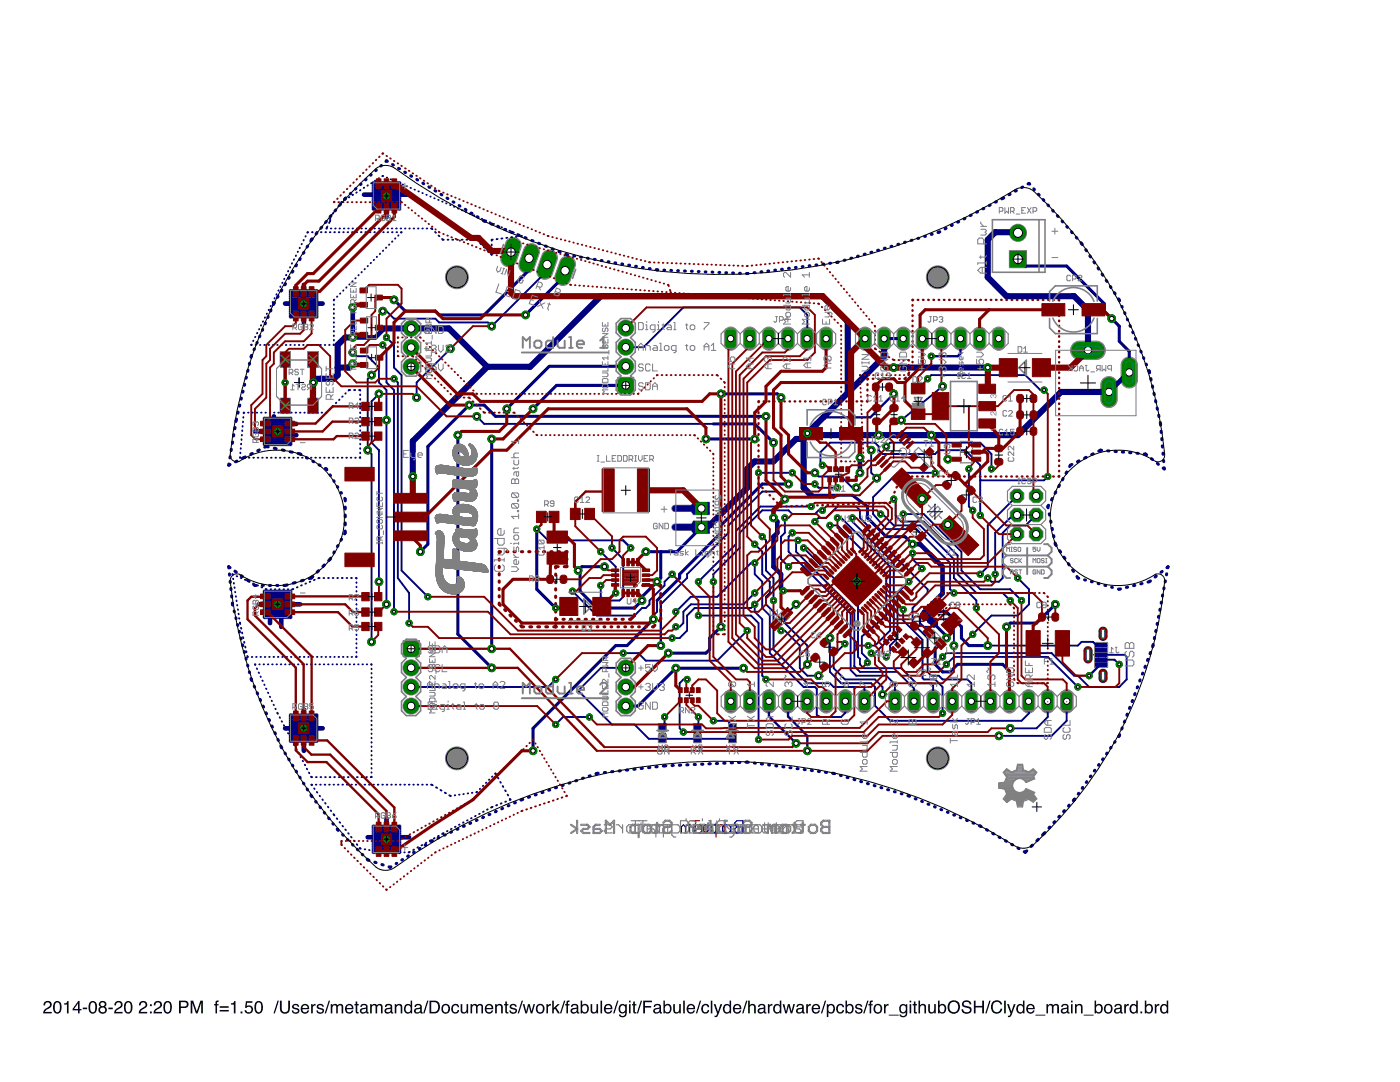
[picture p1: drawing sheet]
<svg xmlns="http://www.w3.org/2000/svg" width="279mm" height="216mm" viewBox="0 0 279 216" stroke-linecap="round" stroke-linejoin="round" font-family="sans-serif">
<path d="M9 199.9a.81 .81 0 0 1 1.2 .2 .81 .81 0 0 1-.5 1.2l-.5 .3-.2 .3h1.3v.3h-1.7a1.39 1.39 0 0 1 1.1-1.3 .5 .5 0 0 0 .2-.6 .5 .5 0 0 0-.6-.3 .5 .5 0 0 0-.3 .6h-.3zM11 199.9a.91 .91 0 0 1 1 .1 .91 .91 0 0 1 .3 1 .9 .9 0 0 1-.4 1.1 .9 .9 0 0 1-1.1-.2 1.91 1.91 0 0 1 .2-2zM11.1 200.1a1.65 1.65 0 0 0 .1 1.9h.4a1.49 1.49 0 0 0 0-2zM12.8 200.2l.4-.1 .2-.4h.3v2.5h-.3v-1.7h-.6zM15.6 200.2l-.8 1.1h.8zM15.6 199.7h.3v1.6h.4v.3h-.4v.6h-.3v-.6h-1.1v-.3zM16.5 201.1h.9v.3h-.9zM18.1 199.9a.91 .91 0 0 1 1 .1 .91 .91 0 0 1 .3 1 .9 .9 0 0 1-.4 1.1 .9 .9 0 0 1-1.2-.2 1.91 1.91 0 0 1 .3-2zM18.2 200.1a1.65 1.65 0 0 0 .1 1.9h.4a1.49 1.49 0 0 0 0-2zM20 200.4a.45 .45 0 0 0 .9 0 .45 .45 0 0 0-.9 0zM20 201.5a.51 .51 0 0 0 1 0 .51 .51 0 0 0-1 0zM19.9 199.9a.7 .7 0 0 1 1.1-.1 .7 .7 0 0 1-.1 1.1 .77 .77 0 0 1 .2 1.1 .77 .77 0 0 1-1.2 0 .77 .77 0 0 1 .2-1.1l-.4-.5zM21.6 201.1h.9v.3h-.9zM23.1 199.9a.81 .81 0 0 1 1.3 .2 .81 .81 0 0 1-.6 1.2l-.5 .3-.2 .3h1.4v.3h-1.7a1.39 1.39 0 0 1 1.1-1.3 .5 .5 0 0 0 .2-.6 .5 .5 0 0 0-.6-.3 .5 .5 0 0 0-.4 .6h-.3zM25.1 199.9a.91 .91 0 0 1 1.1 .1 .91 .91 0 0 1 .2 1 .9 .9 0 0 1-.3 1.1 .9 .9 0 0 1-1.2-.2 1.91 1.91 0 0 1 .2-2zM25.3 200.1a1.65 1.65 0 0 0 .1 1.9h.3a1.49 1.49 0 0 0 .1-2zM28 199.9a.81 .81 0 0 1 1.3 .2 .81 .81 0 0 1-.6 1.2l-.5 .3-.2 .3h1.4v.3h-1.7a1.39 1.39 0 0 1 1.1-1.3 .5 .5 0 0 0 .2-.6 .5 .5 0 0 0-.6-.3 .5 .5 0 0 0-.3 .6h-.4zM29.9 200.4h.4v.4h-.4zM29.9 201.8h.4v.4h-.4zM31 199.9a.81 .81 0 0 1 1.2 .2 .81 .81 0 0 1-.5 1.2l-.5 .3-.2 .3h1.3v.3h-1.7a1.39 1.39 0 0 1 1.1-1.3 .5 .5 0 0 0 .2-.6 .5 .5 0 0 0-.6-.3 .5 .5 0 0 0-.3 .6h-.3zM33 199.9a.91 .91 0 0 1 1 .1 .91 .91 0 0 1 .3 1 .9 .9 0 0 1-.4 1.1 .9 .9 0 0 1-1.1-.2 1.91 1.91 0 0 1 .2-2zM33.2 200.1a1.65 1.65 0 0 0 .1 1.9h.3a1.49 1.49 0 0 0 0-2zM35.7 199.7h1.2a.73 .73 0 0 1 .7 .7 .73 .73 0 0 1-.7 .7h-.8v1.1h-.4zM36.1 200v.8h.7a.45 .45 0 0 0 .5-.4 .45 .45 0 0 0-.5-.4zM38.1 199.7h.4l.8 2.1 .7-2.1h.5v2.5h-.3v-2.1l-.8 2.1h-.3l-.7-2.1v2.1h-.3zM43.1 199.8l.5-.2v.3h-.2l-.1 .2v.3h.3v.2h-.3v1.6h-.3v-1.6h-.3v-.2h.3zM43.8 200.8h1.8v.3h-1.8zM43.8 201.5h1.8v.3h-1.8zM46.1 200.2l.5-.1 .2-.4h.2v2.5h-.3v-1.7h-.6zM48 201.8h.4v.4h-.4zM49.1 199.8h1.3v.3h-1.1l-.1 .7a.85 .85 0 0 1 1.2 .4 .85 .85 0 0 1-.5 1.1 .85 .85 0 0 1-1.1-.7h.3a.55 .55 0 0 0 .9 .2 .55 .55 0 0 0 0-.8 .55 .55 0 0 0-.8 .1h-.3zM51.2 199.9a.91 .91 0 0 1 1 .1 .91 .91 0 0 1 .3 1 .9 .9 0 0 1-.4 1.1 .9 .9 0 0 1-1.1-.2 1.91 1.91 0 0 1 .2-2zM51.3 200.1a1.65 1.65 0 0 0 .1 1.9h.4a1.49 1.49 0 0 0 0-2zM55.4 199.7h.3l-.8 2.5h-.3zM55.9 199.7h.3v1.5a.65 .65 0 0 0 .7 .8 .65 .65 0 0 0 .6-.8v-1.5h.4v1.4a1.01 1.01 0 0 1-1 1.2 1.01 1.01 0 0 1-1-1.2zM58.5 200.5a.74 .74 0 0 1 1.2 .4h-.3a.39 .39 0 0 0-.4-.3 .39 .39 0 0 0-.4 .3l.2 .2a.79 .79 0 0 1 .9 .7 .8 .8 0 0 1-.8 .5 .8 .8 0 0 1-.7-.7h.3a.45 .45 0 0 0 .5 .4 .45 .45 0 0 0 .4-.4v-.1a.93 .93 0 0 1-1.1-.8zM60.3 200.6a.85 .85 0 0 1 1-.2 .85 .85 0 0 1 .4 1h-1.4a.53 .53 0 0 0 .4 .6 .53 .53 0 0 0 .7-.4h.3a.9 .9 0 0 1-1.3 .6 .9 .9 0 0 1-.3-1.4zM60.5 200.7l-.1 .4h1l-.1-.3-.3-.2zM62.1 200.4h.3v.3l.3-.4h.3v.4a.5 .5 0 0 0-.6 .4v1.1h-.3zM63.4 200.5a.74 .74 0 0 1 1.2 .4h-.3a.39 .39 0 0 0-.4-.3 .39 .39 0 0 0-.4 .3l.2 .2a.79 .79 0 0 1 1 .7 .8 .8 0 0 1-.9 .5 .8 .8 0 0 1-.7-.7h.3a.45 .45 0 0 0 .5 .4 .45 .45 0 0 0 .4-.4v-.1a.93 .93 0 0 1-1.1-.8zM65.6 199.7h.3l-.8 2.5h-.3zM66 200.4h.3v.2a.6 .6 0 0 1 1.1 0 .62 .62 0 0 1 .7-.3 .62 .62 0 0 1 .4 .7v1.2h-.3v-1.3a.4 .4 0 0 0-.5-.3 .4 .4 0 0 0-.3 .5v1.1h-.3v-1.2a.42 .42 0 0 0-.5-.4 .42 .42 0 0 0-.3 .6v1h-.3zM69.1 200.6a.85 .85 0 0 1 1-.2 .85 .85 0 0 1 .4 1h-1.3a.53 .53 0 0 0 .4 .6 .53 .53 0 0 0 .6-.4h.3a.9 .9 0 0 1-1.3 .6 .9 .9 0 0 1-.2-1.4zM69.3 200.7l-.1 .4h1l-.1-.3-.2-.2zM71 199.8h.3v.6h.3v.2h-.3v1.2l.3 .2v.2a.44 .44 0 0 1-.6-.4v-1.2h-.3v-.2h.3zM72.2 201.6a.44 .44 0 0 0 .6 .4 .44 .44 0 0 0 .2-.7zM72 200.6a.8 .8 0 0 1 1.4 .2v1.1l.2 .1v.2h-.4l-.1-.2a.63 .63 0 0 1-.9 .2 .63 .63 0 0 1-.2-.9l1-.3a.42 .42 0 0 0-.3-.5 .42 .42 0 0 0-.5 .4h-.3zM73.9 200.4h.3v.2a.6 .6 0 0 1 1 0 .62 .62 0 0 1 .7-.3 .62 .62 0 0 1 .5 .7v1.2h-.4v-1.3a.4 .4 0 0 0-.5-.3 .4 .4 0 0 0-.2 .5v1.1h-.3v-1.2a.42 .42 0 0 0-.6-.4 .42 .42 0 0 0-.2 .6v1h-.3zM77.1 201.6a.44 .44 0 0 0 .6 .4 .44 .44 0 0 0 .2-.7zM76.9 200.6a.8 .8 0 0 1 1.4 .2v1.1l.2 .1v.2h-.4l-.1-.2a.63 .63 0 0 1-.9 .2 .63 .63 0 0 1-.2-.9l1-.3a.42 .42 0 0 0-.3-.5 .42 .42 0 0 0-.5 .4h-.3zM78.8 200.4h.3v.2a.66 .66 0 0 1 .7-.3 .66 .66 0 0 1 .5 .7v1.2h-.3v-1.2a.46 .46 0 0 0-.6-.4 .46 .46 0 0 0-.3 .6v1h-.3zM81.1 200.8a.69 .69 0 0 0-.1 .8 .69 .69 0 0 0 .7 .4 .73 .73 0 0 0 .3-.8 .73 .73 0 0 0-.7-.6zM81 200.5l.6-.2 .4 .3v-.9h.3v2.5h-.3v-.3a.8 .8 0 0 1-1.1 .2 .8 .8 0 0 1-.3-1zM83 201.6a.44 .44 0 0 0 .6 .4 .44 .44 0 0 0 .2-.7zM82.8 200.6a.8 .8 0 0 1 1.4 .2v1.1l.2 .1v.2h-.4l-.1-.2a.63 .63 0 0 1-.9 .2 .63 .63 0 0 1-.2-.9l1-.3a.42 .42 0 0 0-.3-.5 .42 .42 0 0 0-.5 .4h-.3zM85.3 199.7h.2l-.8 2.5h-.3zM86.1 200v1.9h.6a.99 .99 0 0 0 .8-1 .99 .99 0 0 0-.8-.9zM85.7 199.7h1a1.29 1.29 0 0 1 1.1 1.2 1.29 1.29 0 0 1-1.1 1.3h-1zM88.6 200.7a.7 .7 0 0 0-.2 .9 .7 .7 0 0 0 .9 .3 .7 .7 0 0 0 .2-.9 .7 .7 0 0 0-.9-.3zM88.3 200.6a.94 .94 0 0 1 1.5 .6 .94 .94 0 0 1-1.3 1l-.4-.6v-.6zM90.3 200.6a.76 .76 0 0 1 .8-.3 .76 .76 0 0 1 .5 .7h-.3a.51 .51 0 0 0-.6-.4 .51 .51 0 0 0-.3 .7 .49 .49 0 0 0 .3 .7 .49 .49 0 0 0 .6-.4h.3a.83 .83 0 0 1-1.1 .6 .83 .83 0 0 1-.4-1.2zM91.9 200.4h.4v1.2a.42 .42 0 0 0 .4 .4 .42 .42 0 0 0 .4-.5v-1.1h.3v1.8h-.3v-.3a.64 .64 0 0 1-.7 .3 .64 .64 0 0 1-.5-.6zM93.9 200.4h.3v.2a.6 .6 0 0 1 1.1 0 .62 .62 0 0 1 .7-.3 .62 .62 0 0 1 .4 .7v1.2h-.3v-1.3a.4 .4 0 0 0-.5-.3 .4 .4 0 0 0-.3 .5v1.1h-.3v-1.2a.42 .42 0 0 0-.5-.4 .42 .42 0 0 0-.3 .6v1h-.3zM97 200.6a.85 .85 0 0 1 1-.2 .85 .85 0 0 1 .4 1h-1.3a.53 .53 0 0 0 .4 .6 .53 .53 0 0 0 .6-.4h.3a.9 .9 0 0 1-1.3 .6 .9 .9 0 0 1-.2-1.4zM97.2 200.7l-.1 .4h1l-.1-.3-.2-.2zM98.8 200.4h.3v.2a.66 .66 0 0 1 .8-.3 .66 .66 0 0 1 .4 .7v1.2h-.3v-1.2a.46 .46 0 0 0-.5-.4 .46 .46 0 0 0-.4 .6v1h-.3zM100.8 199.8h.4v.6h.3v.2h-.3v1.2l.3 .2v.2a.44 .44 0 0 1-.7-.4v-1.2h-.2v-.2h.2zM101.9 200.5a.74 .74 0 0 1 1.2 .4h-.3a.39 .39 0 0 0-.4-.3 .39 .39 0 0 0-.3 .3l.1 .2a.79 .79 0 0 1 1 .7 .8 .8 0 0 1-.9 .5 .8 .8 0 0 1-.6-.7h.3a.45 .45 0 0 0 .4 .4 .45 .45 0 0 0 .4-.4v-.1a.93 .93 0 0 1-1.1-.8zM104.1 199.7h.3l-.8 2.5h-.3zM104.3 200.4h.4l.3 1.4 .4-1.4h.3l.4 1.4 .4-1.4h.3l-.6 1.8h-.3l-.4-1.4-.3 1.4h-.3zM107.5 200.7a.7 .7 0 0 0-.2 .9 .7 .7 0 0 0 .8 .3 .7 .7 0 0 0 .2-.9 .7 .7 0 0 0-.8-.3zM107.2 200.6a.94 .94 0 0 1 1.5 .6 .94 .94 0 0 1-1.4 1l-.3-.6v-.6zM109 200.4h.3v.3l.4-.4h.2v.4a.5 .5 0 0 0-.5 .4v1.1h-.4zM110.2 199.7h.3v1.4l.8-.7h.4l-.7 .6 .7 1.2h-.4l-.5-.9-.3 .2v.7h-.3zM112.6 199.7h.2l-.8 2.5h-.2zM113.1 199.8l.6-.2v.3h-.3v.2v.3h.3v.2h-.4v1.6h-.3v-1.6h-.2v-.2h.2zM114.2 201.6a.44 .44 0 0 0 .6 .4 .44 .44 0 0 0 .2-.7zM114.1 200.6a.8 .8 0 0 1 1.3 .2v1.1l.2 .1v.2h-.3l-.2-.2a.63 .63 0 0 1-.9 .2 .63 .63 0 0 1-.2-.9l1.1-.3a.42 .42 0 0 0-.4-.5 .42 .42 0 0 0-.5 .4h-.2zM115.9 199.7h.3v.9a.81 .81 0 0 1 1.1-.1 .81 .81 0 0 1 .2 1 .73 .73 0 0 1-.5 .7 .73 .73 0 0 1-.8-.2v.2h-.3zM116.3 200.7a.64 .64 0 0 0-.1 .9 .64 .64 0 0 0 .9 .2 .65 .65 0 0 0 .1-.9 .65 .65 0 0 0-.9-.2zM117.9 200.4h.3v1.2a.42 .42 0 0 0 .4 .4 .42 .42 0 0 0 .4-.5v-1.1h.4v1.8h-.3v-.3a.64 .64 0 0 1-.8 .3 .64 .64 0 0 1-.4-.6zM119.9 199.7h.3v2.5h-.3zM120.8 200.6a.85 .85 0 0 1 1-.2 .85 .85 0 0 1 .4 1h-1.3a.53 .53 0 0 0 .4 .6 .53 .53 0 0 0 .6-.4h.3a.9 .9 0 0 1-1.3 .6 .9 .9 0 0 1-.3-1.4zM121 200.7l-.1 .4h1l-.1-.3-.2-.2zM123.2 199.7h.2l-.8 2.5h-.2zM123.7 200.6l.5-.3 .6 .3v-.2h.3v1.7a.81 .81 0 0 1-.6 .9 .81 .81 0 0 1-1-.6h.3a.53 .53 0 0 0 .7 .3 .53 .53 0 0 0 .3-.8 .8 .8 0 0 1-1.1 .2 .8 .8 0 0 1-.2-1.1zM123.9 200.7a.65 .65 0 0 0-.1 .9 .65 .65 0 0 0 .8 .2 .64 .64 0 0 0 .2-.8 .64 .64 0 0 0-.9-.3zM125.5 200.4h.4v1.8h-.4zM125.5 199.7h.4v.3h-.4zM126.4 199.8h.3v.6h.3v.2h-.3v1.2l.3 .2v.2a.44 .44 0 0 1-.6-.4v-1.2h-.3v-.2h.3zM127.9 199.7h.2l-.8 2.5h-.2zM128.4 199.7h1.7v.3h-1.4v.8h1.3v.3h-1.3v1.1h-.3zM130.7 201.6a.44 .44 0 0 0 .6 .4 .44 .44 0 0 0 .2-.7zM130.6 200.6a.8 .8 0 0 1 1.3 .2v1.1l.2 .1v.2h-.3l-.2-.2a.63 .63 0 0 1-.9 .2 .63 .63 0 0 1-.2-.9l1.1-.3a.42 .42 0 0 0-.4-.5 .42 .42 0 0 0-.5 .4h-.2zM132.4 199.7h.3v.9a.81 .81 0 0 1 1.1-.1 .81 .81 0 0 1 .2 1 .73 .73 0 0 1-.5 .7 .73 .73 0 0 1-.8-.2v.2h-.3zM132.8 200.7a.64 .64 0 0 0-.1 .9 .64 .64 0 0 0 .9 .2 .65 .65 0 0 0 .1-.9 .65 .65 0 0 0-.9-.2zM134.4 200.4h.3v1.2a.42 .42 0 0 0 .5 .4 .42 .42 0 0 0 .3-.5l.1-1.1h.3v1.8h-.3v-.3a.64 .64 0 0 1-.8 .3 .64 .64 0 0 1-.4-.6zM136.4 199.7h.3v2.5h-.3zM137.3 200.6a.85 .85 0 0 1 1-.2 .85 .85 0 0 1 .4 1h-1.3a.53 .53 0 0 0 .4 .6 .53 .53 0 0 0 .6-.4h.3a.9 .9 0 0 1-1.3 .6 .9 .9 0 0 1-.3-1.4zM137.5 200.7l-.1 .4h1l-.1-.3-.2-.2zM139.7 199.7h.2l-.8 2.5h-.2zM140.2 200.6a.76 .76 0 0 1 .8-.3 .76 .76 0 0 1 .5 .7h-.3a.51 .51 0 0 0-.6-.4 .51 .51 0 0 0-.3 .7 .49 .49 0 0 0 .3 .7 .49 .49 0 0 0 .6-.4h.3a.83 .83 0 0 1-1.1 .6 .83 .83 0 0 1-.4-1.2zM141.9 199.7h.3v2.5h-.3zM142.4 200.4h.4l.5 1.5 .5-1.5h.3l-.7 2a.61 .61 0 0 1-.8 .5v-.2h.3l.2-.4zM144.7 200.8a.69 .69 0 0 0-.1 .8 .69 .69 0 0 0 .7 .4 .73 .73 0 0 0 .3-.8 .73 .73 0 0 0-.6-.6zM144.6 200.5l.7-.2 .3 .3v-.9h.3v2.5h-.3v-.3a.8 .8 0 0 1-1.1 .2 .8 .8 0 0 1-.2-1zM146.5 200.6a.85 .85 0 0 1 1-.2 .85 .85 0 0 1 .4 1h-1.3a.53 .53 0 0 0 .4 .6 .53 .53 0 0 0 .6-.4h.3a.9 .9 0 0 1-1.3 .6 .9 .9 0 0 1-.2-1.4zM146.8 200.7l-.2 .4h1l-.1-.3-.2-.2zM148.9 199.7h.3l-.8 2.5h-.3zM149.3 199.7h.3v.9a.65 .65 0 0 1 .8-.3 .65 .65 0 0 1 .4 .7v1.2h-.3v-1.2a.46 .46 0 0 0-.6-.4 .46 .46 0 0 0-.3 .6v1h-.3zM151.6 201.6a.44 .44 0 0 0 .5 .4 .44 .44 0 0 0 .3-.7zM151.4 200.6a.8 .8 0 0 1 1.3 .2v1.1l.2 .1v.2h-.3l-.2-.2a.63 .63 0 0 1-.9 .2 .63 .63 0 0 1-.1-.9l1-.3a.42 .42 0 0 0-.4-.5 .42 .42 0 0 0-.4 .4h-.3zM153.3 200.4h.2v.3l.4-.4h.3v.4a.5 .5 0 0 0-.6 .4v1.1h-.3zM154.8 200.8a.69 .69 0 0 0-.2 .8 .69 .69 0 0 0 .7 .4 .73 .73 0 0 0 .4-.8 .73 .73 0 0 0-.7-.6zM154.7 200.5l.6-.2 .3 .3v-.9h.3v2.5h-.3v-.3a.8 .8 0 0 1-1 .2 .8 .8 0 0 1-.3-1zM156.2 200.4h.3l.4 1.4 .3-1.4h.4l.4 1.4 .3-1.4h.3l-.5 1.8h-.3l-.4-1.4-.4 1.4h-.3zM159.2 201.6a.44 .44 0 0 0 .6 .4 .44 .44 0 0 0 .2-.7zM159.1 200.6a.8 .8 0 0 1 1.3 .2v1.1l.2 .1v.2h-.4l-.1-.2a.63 .63 0 0 1-.9 .2 .63 .63 0 0 1-.2-.9l1.1-.3a.42 .42 0 0 0-.4-.5 .42 .42 0 0 0-.5 .4h-.3zM160.9 200.4h.3v.3l.3-.4h.3v.4a.5 .5 0 0 0-.6 .4v1.1h-.3zM162.2 200.6a.85 .85 0 0 1 1.1-.2 .85 .85 0 0 1 .4 1h-1.4a.53 .53 0 0 0 .4 .6 .53 .53 0 0 0 .6-.4h.3a.9 .9 0 0 1-1.2 .6 .9 .9 0 0 1-.3-1.4zM162.5 200.7l-.2 .4h1v-.3l-.3-.2zM164.6 199.7h.3l-.8 2.5h-.3zM165.5 200.7a.71 .71 0 0 0-.2 .8 .71 .71 0 0 0 .7 .5 .72 .72 0 0 0 .3-.9 .72 .72 0 0 0-.7-.5zM165 200.4h.3v.2a.75 .75 0 0 1 .9-.2 .75 .75 0 0 1 .4 .8 .78 .78 0 0 1-.3 1 .78 .78 0 0 1-1-.2v.9h-.3zM167.1 200.6a.76 .76 0 0 1 .8-.3 .76 .76 0 0 1 .6 .7h-.3a.51 .51 0 0 0-.7-.4 .51 .51 0 0 0-.3 .7 .49 .49 0 0 0 .4 .7 .49 .49 0 0 0 .6-.4h.3a.83 .83 0 0 1-1.1 .6 .83 .83 0 0 1-.5-1.2zM168.7 199.7h.3v.9a.81 .81 0 0 1 1.1-.1 .81 .81 0 0 1 .2 1 .73 .73 0 0 1-.5 .7 .73 .73 0 0 1-.8-.2v.2h-.3zM169.2 200.7a.64 .64 0 0 0-.2 .9 .64 .64 0 0 0 .9 .2 .65 .65 0 0 0 .1-.9 .65 .65 0 0 0-.8-.2zM170.9 200.5a.74 .74 0 0 1 1.2 .4h-.3a.39 .39 0 0 0-.4-.3 .39 .39 0 0 0-.4 .3l.2 .2a.79 .79 0 0 1 .9 .7 .8 .8 0 0 1-.8 .5 .8 .8 0 0 1-.7-.7h.3a.45 .45 0 0 0 .5 .4 .45 .45 0 0 0 .4-.4l-.1-.1a.93 .93 0 0 1-1-.8zM173.1 199.7h.2l-.8 2.5h-.2zM173.6 199.8l.6-.2v.3h-.2l-.1 .2v.3h.3v.2h-.3v1.6h-.3v-1.6h-.3v-.2h.3zM174.9 200.7a.7 .7 0 0 0-.2 .9 .7 .7 0 0 0 .8 .3 .7 .7 0 0 0 .2-.9 .7 .7 0 0 0-.8-.3zM174.6 200.6a.94 .94 0 0 1 1.5 .6 .94 .94 0 0 1-1.4 1l-.3-.6v-.6zM176.4 200.4h.3v.3l.4-.4h.2v.4a.5 .5 0 0 0-.6 .4v1.1h-.3zM177.4 202.5h1.9v.1h-1.9zM179.7 200.6l.5-.3 .6 .3v-.2h.3v1.7a.81 .81 0 0 1-.6 .9 .81 .81 0 0 1-1-.6h.3a.53 .53 0 0 0 .7 .3 .53 .53 0 0 0 .3-.8 .8 .8 0 0 1-1.1 .2 .8 .8 0 0 1-.2-1.1zM179.9 200.7a.65 .65 0 0 0-.1 .9 .65 .65 0 0 0 .8 .2 .64 .64 0 0 0 .2-.8 .64 .64 0 0 0-.9-.3zM181.5 200.4h.4v1.8h-.4zM181.5 199.7h.4v.3h-.4zM182.4 199.8h.3v.6h.3v.2h-.3v1.2l.3 .2v.2a.44 .44 0 0 1-.6-.4v-1.2h-.3v-.2h.3zM183.3 199.7h.3v.9a.65 .65 0 0 1 .8-.3 .65 .65 0 0 1 .4 .7v1.2h-.3v-1.2a.46 .46 0 0 0-.6-.4 .46 .46 0 0 0-.3 .6v1h-.3zM185.3 200.4h.3v1.2a.42 .42 0 0 0 .4 .4 .42 .42 0 0 0 .4-.5v-1.1h.3v1.8h-.2v-.3a.64 .64 0 0 1-.8 .3 .64 .64 0 0 1-.4-.6zM187.2 199.7h.3v.9a.81 .81 0 0 1 1.1-.1 .81 .81 0 0 1 .2 1 .73 .73 0 0 1-.5 .7 .73 .73 0 0 1-.8-.2v.2h-.3zM187.7 200.7a.64 .64 0 0 0-.2 .9 .64 .64 0 0 0 .9 .2 .65 .65 0 0 0 .1-.9 .65 .65 0 0 0-.8-.2zM189.5 199.9a1.32 1.32 0 0 1 2.1 .8 1.32 1.32 0 0 1-1.5 1.6 1.4 1.4 0 0 1-.6-2.4zM189.7 200.2a1.02 1.02 0 0 0-.1 1.3 1.02 1.02 0 0 0 1.3 .3 1.01 1.01 0 0 0 .2-1.4 1.01 1.01 0 0 0-1.4-.2zM192.2 199.8a1 1 0 0 1 1.6 .6h-.3a.59 .59 0 0 0-.6-.5 .59 .59 0 0 0-.6 .6l.2 .1a2.08 2.08 0 0 1 1.4 .7 1.02 1.02 0 0 1-.7 1 1.02 1.02 0 0 1-1.2-.4l-.1-.5h.3a.71 .71 0 0 0 .6 .6 .71 .71 0 0 0 .8-.4l-.2-.3a2.06 2.06 0 0 1-1.4-.7v-.4zM194.4 199.7h.3v1h1.3v-1h.4v2.5h-.4v-1.2h-1.3v1.2h-.3zM197.4 199.7h.3l-.8 2.5h-.3zM198.1 200a1.1 1.1 0 0 1 1.1-.4 1.1 1.1 0 0 1 .8 .8h-.3a.82 .82 0 0 0-1.1-.5 .82 .82 0 0 0-.5 1.1 .8 .8 0 0 0 .6 .9 .8 .8 0 0 0 1-.6h.3a1.17 1.17 0 0 1-1.5 .9 1.17 1.17 0 0 1-.7-1.6zM200.4 199.7h.3v2.5h-.3zM201 200.4h.3l.5 1.5 .5-1.5h.4l-.8 2a.61 .61 0 0 1-.7 .5v-.2h.3l.2-.4zM203.3 200.8a.69 .69 0 0 0-.1 .8 .69 .69 0 0 0 .7 .4 .73 .73 0 0 0 .3-.8 .73 .73 0 0 0-.7-.6zM203.2 200.5l.6-.2 .4 .3v-.9h.3v2.5h-.3v-.3a.8 .8 0 0 1-1.1 .2 .8 .8 0 0 1-.3-1zM205.1 200.6a.85 .85 0 0 1 1-.2 .85 .85 0 0 1 .4 1h-1.4a.53 .53 0 0 0 .4 .6 .53 .53 0 0 0 .7-.4h.3a.9 .9 0 0 1-1.3 .6 .9 .9 0 0 1-.3-1.4zM205.3 200.7l-.1 .4h1l-.1-.3-.3-.2zM206.7 202.5h1.9v.1h-1.9zM208.8 200.4h.4v.2a.6 .6 0 0 1 1 0 .62 .62 0 0 1 .7-.3 .62 .62 0 0 1 .4 .7v1.2h-.3v-1.3a.4 .4 0 0 0-.5-.3 .4 .4 0 0 0-.3 .5v1.1h-.3v-1.2a.42 .42 0 0 0-.5-.4 .42 .42 0 0 0-.2 .6v1h-.4zM212.1 201.6a.44 .44 0 0 0 .5 .4 .44 .44 0 0 0 .3-.7zM211.9 200.6a.8 .8 0 0 1 1.3 .2l.1 1.1 .2 .1v.2h-.4l-.1-.2a.63 .63 0 0 1-.9 .2 .63 .63 0 0 1-.2-.9l1-.3a.42 .42 0 0 0-.4-.5 .42 .42 0 0 0-.4 .4h-.3zM213.8 200.4h.3v1.8h-.3zM213.8 199.7h.3v.3h-.3zM214.5 200.4h.3v.2a.66 .66 0 0 1 .8-.3 .66 .66 0 0 1 .4 .7v1.2h-.3v-1.2a.46 .46 0 0 0-.5-.4 .46 .46 0 0 0-.3 .6v1h-.4zM216.3 202.5h1.9v.1h-1.9zM218.4 199.7h.3v.9a.81 .81 0 0 1 1.1-.1 .81 .81 0 0 1 .3 1 .73 .73 0 0 1-.5 .7 .73 .73 0 0 1-.9-.2v.2h-.3zM218.9 200.7a.64 .64 0 0 0-.1 .9 .64 .64 0 0 0 .8 .2 .65 .65 0 0 0 .1-.9 .65 .65 0 0 0-.8-.2zM220.9 200.7a.7 .7 0 0 0-.3 .9 .7 .7 0 0 0 .9 .3 .7 .7 0 0 0 .2-.9 .7 .7 0 0 0-.8-.3zM220.5 200.6a.94 .94 0 0 1 1.6 .6 .94 .94 0 0 1-1.4 1l-.4-.6v-.6zM222.7 201.6a.44 .44 0 0 0 .6 .4 .44 .44 0 0 0 .2-.7zM222.5 200.6a.8 .8 0 0 1 1.4 .2v1.1l.2 .1v.2h-.4l-.1-.2a.63 .63 0 0 1-.9 .2 .63 .63 0 0 1-.2-.9l1-.3a.42 .42 0 0 0-.3-.5 .42 .42 0 0 0-.5 .4h-.3zM224.4 200.4h.3v.3l.3-.4h.3v.4a.5 .5 0 0 0-.6 .4v1.1h-.3zM225.9 200.8a.69 .69 0 0 0-.1 .8 .69 .69 0 0 0 .7 .4 .73 .73 0 0 0 .3-.8 .73 .73 0 0 0-.7-.6zM225.8 200.5l.6-.2 .4 .3v-.9h.3v2.5h-.3v-.3a.8 .8 0 0 1-1.1 .2 .8 .8 0 0 1-.3-1zM227.6 201.8h.3v.4h-.3zM228.5 199.7h.3v.9a.81 .81 0 0 1 1-.1 .81 .81 0 0 1 .3 1 .73 .73 0 0 1-.5 .7 .73 .73 0 0 1-.8-.2v.2h-.3zM228.9 200.7a.64 .64 0 0 0-.1 .9 .64 .64 0 0 0 .9 .2 .65 .65 0 0 0 0-.9 .65 .65 0 0 0-.8-.2zM230.5 200.4h.3v.3l.3-.4h.3v.4a.5 .5 0 0 0-.6 .4v1.1h-.3zM232 200.8a.69 .69 0 0 0-.2 .8 .69 .69 0 0 0 .8 .4 .73 .73 0 0 0 .3-.8 .73 .73 0 0 0-.7-.6zM231.9 200.5l.6-.2 .3 .3v-.9h.3v2.5h-.2v-.3a.8 .8 0 0 1-1.1 .2 .8 .8 0 0 1-.3-1z" fill-rule="evenodd" fill="#000"/>
<g fill="none" stroke="#000" stroke-width=".2">
<path d="M58.8 76.3h1.8M59.7 75.4v1.9M184.1 123.1h2M184.8 123.8h2M185.1 122.1v2.1M185.8 122.8v2M218.2 130.7h.9M218.6 130.2v.9M131.5 146.3h1.4M132.2 145.6v1.4M138.5 146.3h1.4M139.2 145.6v1.4"/>
<path d="M145.5 146.3h1.4M146.2 145.6v1.4"/>
</g>
<path d="M55.2 73.6l1.7-1.8h5.6l1.7 1.8v5.5l-1.7 1.7h-5.6l-1.7-1.7z" fill="none" stroke="#808080" stroke-width=".2"/>
<g fill="#808080" stroke="#808080" stroke-width=".2">
<path d="M139 145.9h.4v.4h-.4z"/>
<path d="M146 145.9h.4v.4h-.4z"/>
<path d="M132 145.9h.4v.4h-.4z"/>
<path d="M56.1 70.3h1.6v2.7h-1.6z"/>
<path d="M56.1 79.6h1.6v2.7h-1.6z"/>
<path d="M61.6 79.6h1.7v2.7h-1.7z"/>
<path d="M61.6 70.3h1.7v2.7h-1.7z"/>
<path d="M218.6 130.3h2.3v.7h-2.3z"/>
<path d="M218.6 129.3h2.3v.7h-2.3z"/>
<path d="M218.6 128.4h2.3v.7h-2.3z"/>
<path d="M218.6 131.3h2.3v.7h-2.3z"/>
<path d="M218.6 132.3h2.3v.6h-2.3z"/>
<path d="M138.6 144.6h1.2v1.2h-1.2z"/>
<path d="M138.6 146.8h1.2v1.2h-1.2z"/>
<path d="M145.6 144.6h1.2v1.2h-1.2z"/>
<path d="M145.6 146.8h1.2v1.2h-1.2z"/>
<path d="M131.6 144.6h1.2v1.2h-1.2z"/>
<path d="M131.6 146.8h1.2v1.2h-1.2z"/>
<path d="M141.4 100.3h.2l-.1 2.4-.1-.1z"/>
<path d="M138.4 102.6l3.1-.1 .1 .1-3.1 .1z"/>
<path d="M137.6 101.4h.2l.8 1.2-.2 .1z"/>
<path d="M138.4 100.2l.2 .2-.8 1.2-.2-.1z"/>
<path d="M138.4 100.3l3.1-.1 .1 .2h-3.1z"/>
<path d="M138.3 102.5l3.2-.1 .1 .1-3.2 .1z"/>
<path d="M138.2 102.3l3.3-.1 .1 .2h-3.3z"/>
<path d="M138.2 102.1h3.3l.1 .1-3.4 .1z"/>
<path d="M138 102l3.5-.1 .1 .1-3.5 .1z"/>
<path d="M137.9 101.8h3.6l.1 .1-3.6 .1z"/>
<path d="M137.8 101.7l3.7-.1 .1 .1-3.7 .1z"/>
<path d="M137.7 101.5h3.8l.1 .1h-3.8z"/>
<path d="M137.7 101.3h3.8l.1 .1-3.8 .1z"/>
<path d="M137.9 101.1h3.6l.1 .2h-3.7z"/>
<path d="M137.9 101h3.6l.1 .1-3.6 .1z"/>
<path d="M138 100.9l3.5-.1 .1 .1-3.5 .1z"/>
<path d="M138.1 100.7l3.4-.1 .1 .2h-3.4z"/>
<path d="M138.2 100.6l3.3-.1 .1 .1-3.3 .1z"/>
<path d="M138.3 100.4l3.2-.1 .1 .2h-3.2z"/>
<path d="M141.4 104.1h.2l-.1 2.3h-.1z"/>
<path d="M138.5 106.2h3l.1 .2h-3.1z"/>
<path d="M137.6 105.2l.2-.1 .8 1.3h-.2z"/>
<path d="M138.4 104l.2 .1-.8 1.2h-.2z"/>
<path d="M138.5 104h3l.1 .1-3.1 .1z"/>
<path d="M138.4 106.3l3.1-.1 .1 .1-3.2 .1z"/>
<path d="M138.3 106.1l3.2-.1 .1 .2h-3.3z"/>
<path d="M138.2 105.9h3.3l.1 .1-3.4 .1z"/>
<path d="M138 105.8l3.5-.1 .1 .2h-3.5z"/>
<path d="M137.9 105.6h3.6l.1 .1-3.6 .1z"/>
<path d="M137.8 105.5l3.7-.1 .1 .1-3.7 .1z"/>
<path d="M137.7 105.3h3.8l.1 .1-3.8 .1z"/>
<path d="M137.7 105.2l3.8-.1 .1 .1-3.9 .1z"/>
<path d="M137.8 104.9h3.7l.1 .2h-3.8z"/>
<path d="M137.9 104.8h3.6l.1 .1-3.7 .1z"/>
<path d="M138 104.7l3.5-.1 .1 .2h-3.6z"/>
<path d="M138.1 104.5h3.4l.1 .1h-3.4z"/>
<path d="M138.2 104.4l3.3-.1 .1 .1-3.3 .1z"/>
<path d="M138.3 104.2l3.2-.1 .1 .2h-3.2z"/>
<path d="M134.2 101.1l.4-.3h5.5a.62 .62 0 0 1 .5 .7 .62 .62 0 0 1-.5 .6h-5.5a.62 .62 0 0 1-.4-1z"/>
<path d="M134.2 104.8l.4-.2h5.5a.62 .62 0 0 1 .5 .6 .62 .62 0 0 1-.5 .6h-5.5a.62 .62 0 0 1-.4-1z"/>
<path d="M165.4 163.7h.2v2.6h-.2z"/>
<path d="M164.2 163.7h1.4v.1l-1.3 .1z"/>
<path d="M163.8 164.1l.5-.4h.1l-.5 .6z"/>
<path d="M163.8 164.1h.2l-.1 .6-.1-.1z"/>
<path d="M163.8 164.5h.1l.5 .6h-.1z"/>
<path d="M163.8 165.4l.5-.5 .1 .1-.5 .5z"/>
<path d="M163.8 165.4h.2l-.1 .5h-.1z"/>
<path d="M163.8 165.8l.1-.1 .5 .6h-.1z"/>
<path d="M164.2 166.2l1.4-.1v.2h-1.3z"/>
<path d="M164.2 165l1.4-.1v.2h-1.3z"/>
<path d="M161.7 166.2l1-.1 .1 .2h-1z"/>
<path d="M161.3 165.8l.2-.1 .5 .6h-.2z"/>
<path d="M161.4 164.9l.1 .1v.9h-.2z"/>
<path d="M161.8 164.5l.2 .1-.6 .5-.1-.1z"/>
<path d="M161.7 164.5h1l.1 .1-1 .1z"/>
<path d="M162.5 164.5h.2l.5 .6h-.2z"/>
<path d="M162.9 165h.3l-.1 .9h-.2z"/>
<path d="M162.5 166.2l.5-.5 .2 .1-.5 .5z"/>
<path d="M160.1 164.1h.2v1.8h-.2z"/>
<path d="M159.7 166.2l.4-.5 .2 .1-.4 .5z"/>
<path d="M159.7 164.5h1v.1l-1 .1z"/>
<path d="M158.5 164.1h.2l-.1 1.8h-.1z"/>
<path d="M158.1 166.2l.4-.5 .2 .1-.5 .5z"/>
<path d="M158.1 164.5h.9l.1 .1-1 .1z"/>
<path d="M156 166.2l1-.1v.2h-.9z"/>
<path d="M155.6 165.8l.2-.1 .4 .6h-.1z"/>
<path d="M155.7 164.9l.1 .1v.9h-.2z"/>
<path d="M156.1 164.5l.1 .1-.5 .5-.1-.1z"/>
<path d="M156 164.5h1v.1l-.9 .1z"/>
<path d="M156.8 164.5h.2l.5 .6h-.2z"/>
<path d="M157.2 165h.3l-.1 .9h-.2z"/>
<path d="M156.8 166.2l.5-.5 .2 .1-.5 .5z"/>
<path d="M154.8 164.5h.2l-.1 1.8h-.1z"/>
<path d="M154.3 164.5h.6l.1 .1-.6 .1z"/>
<path d="M154.4 164.5l.2 .1-.6 .5-.1-.1z"/>
<path d="M153.9 165h.3l-.1 1.3h-.2z"/>
<path d="M153.5 164.5h.2l.5 .6h-.2z"/>
<path d="M153.6 164.5l.2 .1-.6 .5-.1-.1z"/>
<path d="M153.1 165h.3l-.1 1.3h-.2z"/>
<path d="M148.7 163.7l.2 .1-.6 .5-.1-.2z"/>
<path d="M148.6 163.7h1l.1 .1-1 .1z"/>
<path d="M149.4 163.7h.2l.5 .5-.2 .1z"/>
<path d="M149.9 164.1h.2l-.1 .6-.1-.1z"/>
<path d="M149.4 165l.5-.5h.2l-.5 .6z"/>
<path d="M148.6 165l1-.1 .1 .2h-1z"/>
<path d="M148.2 165.4l.5-.5 .2 .1-.5 .5z"/>
<path d="M148.2 165.4h.3l-.1 .5h-.2z"/>
<path d="M148.3 165.7l.6 .5-.1 .1-.6-.4z"/>
<path d="M148.6 166.2l1-.1 .1 .2h-1z"/>
<path d="M149.4 166.2l.5-.5 .2 .1-.5 .5z"/>
<path d="M146.2 166.2l1-.1v.2h-1z"/>
<path d="M145.8 165.7l.6 .5-.1 .1-.5-.4z"/>
<path d="M145.8 165h.2l-.1 .9h-.1z"/>
<path d="M146.2 164.5l.2 .1-.6 .5v-.1z"/>
<path d="M146.2 164.5h1v.1l-1 .1z"/>
<path d="M147 164.5h.2l.4 .6h-.1z"/>
<path d="M147.4 165h.2v.9h-.2z"/>
<path d="M147 166.2l.5-.5 .1 .1-.4 .5z"/>
<path d="M144.5 163.7h.6l.1 .1-.6 .1z"/>
<path d="M144.5 163.7h.3l-.1 2.6h-.2z"/>
<path d="M144.1 166.2l1-.1 .1 .2h-1z"/>
<path d="M141.7 163.7h.2l-.1 2.6h-.1z"/>
<path d="M141.7 166.2l1.4-.1v.2h-1.4z"/>
<path d="M143.4 165.7l.1 .2-.5 .4-.1-.1z"/>
<path d="M143.3 165h.2v.9h-.2z"/>
<path d="M142.9 164.5h.2l.4 .6h-.1z"/>
<path d="M141.7 164.5h1.4v.1l-1.4 .1z"/>
<path d="M139.6 166.2l1-.1 .1 .2h-1z"/>
<path d="M140.9 165.7l.2 .2-.6 .4-.1-.1z"/>
<path d="M140.8 165h.3l-.1 .9h-.2z"/>
<path d="M140.4 164.5h.2l.5 .6h-.2z"/>
<path d="M139.6 164.5h1l.1 .1-1 .1z"/>
<path d="M139.2 165l.5-.5h.2l-.5 .6z"/>
<path d="M139.2 165h.2v.5h-.2z"/>
<path d="M139.2 165.4l1.8-.1 .1 .2h-1.8z"/>
<path d="M138.4 164.5h.2v1.8h-.2z"/>
<path d="M137.6 164.5h.2l.8 1h-.1z"/>
<path d="M137.2 164.5h.6v.1l-.6 .1z"/>
<path d="M132.7 163.7l.2 .1-.6 .5v-.2z"/>
<path d="M132.7 163.7h.9l.1 .1-1 .1z"/>
<path d="M133.5 163.7h.1l.5 .5-.1 .1z"/>
<path d="M133.9 164.1h.2v.6l-.2-.1z"/>
<path d="M133.5 165l.5-.5h.1l-.5 .6z"/>
<path d="M132.7 165l.9-.1 .1 .2h-1z"/>
<path d="M132.3 165.4l.4-.5 .2 .1-.5 .5z"/>
<path d="M132.3 165.4h.2l-.1 .5h-.1z"/>
<path d="M132.3 165.8l.1-.1 .5 .6h-.2z"/>
<path d="M132.7 166.2l.9-.1 .1 .2h-1z"/>
<path d="M133.5 166.2l.5-.5 .1 .1-.5 .5z"/>
<path d="M131 164.1h.3l-.1 1.8h-.2z"/>
<path d="M130.6 166.2l.5-.5 .2 .1-.5 .5z"/>
<path d="M130.6 164.5h1l.1 .1-1 .1z"/>
<path d="M128.6 166.2l1-.1v.2h-.9z"/>
<path d="M128.2 165.8l.1-.1 .5 .6h-.1z"/>
<path d="M128.2 165h.2l-.1 .9h-.1z"/>
<path d="M128.7 164.5l.1 .1-.6 .5v-.1z"/>
<path d="M128.6 164.5h1v.1l-.9 .1z"/>
<path d="M129.4 164.5h.2l.4 .6h-.1z"/>
<path d="M129.8 165h.2v.9h-.2z"/>
<path d="M129.4 166.2l.5-.5 .1 .1-.4 .5z"/>
<path d="M127.3 164.5h.3l-.1 2.7-.2-.1z"/>
<path d="M126.1 164.5h1.4l.1 .1-1.4 .1z"/>
<path d="M125.7 165l.5-.5h.2l-.5 .6z"/>
<path d="M125.7 165h.2v.9h-.2z"/>
<path d="M125.7 165.8l.2-.1 .5 .6h-.2z"/>
<path d="M126.1 166.2l1.4-.1 .1 .2h-1.4z"/>
<path d="M122.4 163.7h.3l-.1 2.6h-.2z"/>
<path d="M121.6 164.5l.9-.8h.2l-.9 1z"/>
<path d="M120.8 163.7h.2l.9 .9-.2 .1z"/>
<path d="M120.8 163.7h.2v2.6h-.2z"/>
<path d="M118.8 164.5h.9l.1 .1-1 .1z"/>
<path d="M118.3 165l.5-.5h.2l-.5 .6z"/>
<path d="M118.3 165h.3l-.1 1.3h-.2z"/>
<path d="M118.3 166.2l1.4-.1 .1 .2h-1.4z"/>
<path d="M120 165.7l.2 .2-.6 .4v-.1z"/>
<path d="M119.6 165.4l.1-.1 .5 .6h-.2z"/>
<path d="M118.3 165.4l1.4-.1 .1 .2h-1.4z"/>
<path d="M116.3 166.2l1.4-.1 .1 .2h-1.4z"/>
<path d="M116 165.7l.5 .5v.1l-.6-.4z"/>
<path d="M115.9 165.8l.5-.5 .1 .1-.4 .5z"/>
<path d="M116.3 165.4l1-.1v.2h-.9z"/>
<path d="M117.6 164.9l.2 .2-.6 .4-.1-.1z"/>
<path d="M117.1 164.5h.2l.5 .6h-.2z"/>
<path d="M115.9 164.5h1.4v.1l-1.3 .1z"/>
<path d="M115.1 163.7h.2l-.1 2.6h-.1z"/>
<path d="M113.9 166.1l1.2-.8 .2 .1-1.3 .9z"/>
<path d="M113.9 164.5l1.4 .8v.2l-1.4-.8z"/>
<path d="M55.9 70.1h2v3.1h-2z"/>
<path d="M55.9 79.4h2v3.1h-2z"/>
<path d="M61.4 79.4h2.1v3.1h-2.1z"/>
<path d="M61.4 70.1h2.1v3.1h-2.1z"/>
<path d="M218.4 130.1h2.7v1.1h-2.7z"/>
<path d="M218.4 129.2h2.7v1h-2.7z"/>
<path d="M218.4 128.2h2.7v1h-2.7z"/>
<path d="M218.4 131.1h2.7v1.1h-2.7z"/>
<path d="M218.4 132.1h2.7v1h-2.7z"/>
<path d="M220.6 134.2l.2-.1 .2 .2v1.1l-.2 .2-.3-.2z"/>
<path d="M219.4 134.2l.2-.1 .2 .2v1.1l-.2 .2-.3-.2z"/>
<path d="M220.6 125.8l.2-.1 .2 .2v1.1l-.2 .2-.3-.2z"/>
<path d="M219.4 125.8l.2-.1 .2 .2v1.1l-.2 .2-.3-.2z"/>
<path d="M217.6 129.7l.2-.1 .2 .2v1.7l-.2 .1-.3-.1z"/>
<path d="M216.4 129.7l.2-.1 .2 .2v1.7l-.2 .1-.3-.1z"/>
<path d="M214.1 68.7l.5-.4 .7-.2h3.6a1.84 1.84 0 0 1 1.7 1.8 1.84 1.84 0 0 1-1.7 1.8h-3.6a1.86 1.86 0 0 1-1.2-3z"/>
<path d="M220.3 75.5a1.66 1.66 0 0 1 2.7 1.1v3.2a1.65 1.65 0 0 1-1.7 1.5 1.65 1.65 0 0 1-1.6-1.5v-3.2l.2-.6z"/>
<path d="M224.1 71.8a1.65 1.65 0 0 1 1.7-.5 1.65 1.65 0 0 1 1.2 1.4v3.2a1.65 1.65 0 0 1-1.6 1.5 1.65 1.65 0 0 1-1.7-1.5v-3.2z"/>
<path d="M138.4 144.4h1.6v1.6h-1.6z"/>
<path d="M138.4 146.6h1.6v1.6h-1.6z"/>
<path d="M145.4 144.4h1.6v1.6h-1.6z"/>
<path d="M145.4 146.6h1.6v1.6h-1.6z"/>
<path d="M131.4 144.4h1.5v1.6h-1.5z"/>
<path d="M131.4 146.6h1.5v1.6h-1.5z"/>
<path d="M211.9 138.1a1.26 1.26 0 0 1 1.4-.4 1.26 1.26 0 0 1 .9 1.1v2.3a1.26 1.26 0 0 1-1.3 1.2 1.26 1.26 0 0 1-1.3-1.2v-2.3z"/>
<path d="M208.1 138.1a1.26 1.26 0 0 1 1.4-.4 1.26 1.26 0 0 1 .9 1.1v2.3a1.26 1.26 0 0 1-1.3 1.2 1.26 1.26 0 0 1-1.3-1.2v-2.3z"/>
<path d="M204.3 138.1a1.26 1.26 0 0 1 1.4-.4 1.26 1.26 0 0 1 .8 1.1v2.3a1.26 1.26 0 0 1-1.2 1.2 1.26 1.26 0 0 1-1.3-1.2v-2.3z"/>
<path d="M200.5 138.1a1.26 1.26 0 0 1 1.3-.4 1.26 1.26 0 0 1 .9 1.1v2.3a1.26 1.26 0 0 1-1.2 1.2 1.26 1.26 0 0 1-1.3-1.2v-2.3z"/>
<path d="M196.7 138.1a1.26 1.26 0 0 1 1.3-.4 1.26 1.26 0 0 1 .9 1.1v2.3a1.26 1.26 0 0 1-1.2 1.2 1.26 1.26 0 0 1-1.3-1.2v-2.3z"/>
<path d="M192.9 138.1a1.26 1.26 0 0 1 1.3-.4 1.26 1.26 0 0 1 .9 1.1v2.3a1.26 1.26 0 0 1-1.2 1.2 1.26 1.26 0 0 1-1.3-1.2v-2.3z"/>
<path d="M189.1 138.1a1.26 1.26 0 0 1 1.3-.4 1.26 1.26 0 0 1 .9 1.1v2.3a1.26 1.26 0 0 1-1.3 1.2 1.26 1.26 0 0 1-1.2-1.2v-2.3z"/>
<path d="M185.3 138.1a1.26 1.26 0 0 1 1.3-.4 1.26 1.26 0 0 1 .9 1.1v2.3a1.26 1.26 0 0 1-1.3 1.2 1.26 1.26 0 0 1-1.2-1.2v-2.3z"/>
<path d="M181.4 138.1a1.26 1.26 0 0 1 1.4-.4 1.26 1.26 0 0 1 .9 1.1v2.3a1.26 1.26 0 0 1-1.3 1.2 1.26 1.26 0 0 1-1.2-1.2v-2.3z"/>
<path d="M177.6 138.1a1.26 1.26 0 0 1 1.4-.4 1.26 1.26 0 0 1 .9 1.1v2.3a1.26 1.26 0 0 1-1.3 1.2 1.26 1.26 0 0 1-1.2-1.2v-2.3z"/>
<path d="M171.7 137.9a1.26 1.26 0 0 1 2.1 .9v2.3a1.26 1.26 0 0 1-1.3 1.2 1.26 1.26 0 0 1-1.2-1.2v-2.3z"/>
<path d="M167.9 137.9a1.26 1.26 0 0 1 2.1 .9v2.3a1.26 1.26 0 0 1-1.3 1.2 1.26 1.26 0 0 1-1.3-1.2v-2.3z"/>
<path d="M164.1 137.9a1.26 1.26 0 0 1 2.1 .9v2.3a1.26 1.26 0 0 1-1.3 1.2 1.26 1.26 0 0 1-1.3-1.2v-2.3z"/>
<path d="M160.3 137.9a1.26 1.26 0 0 1 2 .9v2.3a1.26 1.26 0 0 1-1.2 1.2 1.26 1.26 0 0 1-1.3-1.2v-2.3z"/>
<path d="M156.5 137.9a1.26 1.26 0 0 1 2 .9v2.3a1.26 1.26 0 0 1-1.2 1.2 1.26 1.26 0 0 1-1.3-1.2v-2.3z"/>
<path d="M152.7 137.9a1.26 1.26 0 0 1 2 .9v2.3a1.26 1.26 0 0 1-1.2 1.2 1.26 1.26 0 0 1-1.3-1.2v-2.3z"/>
<path d="M148.7 138.1a1.26 1.26 0 0 1 1.3-.4 1.26 1.26 0 0 1 .9 1.1v2.3a1.26 1.26 0 0 1-1.2 1.2 1.26 1.26 0 0 1-1.3-1.2v-2.3z"/>
<path d="M144.9 138.1a1.26 1.26 0 0 1 1.3-.4 1.26 1.26 0 0 1 .9 1.1v2.3a1.26 1.26 0 0 1-1.3 1.2 1.26 1.26 0 0 1-1.2-1.2v-2.3z"/>
<path d="M198.3 65.7a1.26 1.26 0 0 1 1.4-.4 1.26 1.26 0 0 1 .9 1.1v2.3a1.26 1.26 0 0 1-1.3 1.2 1.26 1.26 0 0 1-1.2-1.2v-2.3z"/>
<path d="M194.5 65.7a1.26 1.26 0 0 1 1.4-.4 1.26 1.26 0 0 1 .9 1.1v2.3a1.26 1.26 0 0 1-1.3 1.2 1.26 1.26 0 0 1-1.3-1.2v-2.3z"/>
<path d="M190.7 65.7a1.26 1.26 0 0 1 1.4-.4 1.26 1.26 0 0 1 .9 1.1v2.3a1.26 1.26 0 0 1-1.3 1.2 1.26 1.26 0 0 1-1.3-1.2v-2.3z"/>
<path d="M187.1 65.5a1.26 1.26 0 0 1 2 .9v2.3a1.26 1.26 0 0 1-1.2 1.2 1.26 1.26 0 0 1-1.3-1.2v-2.3z"/>
<path d="M183.3 65.5a1.26 1.26 0 0 1 2 .9v2.3a1.26 1.26 0 0 1-1.2 1.2 1.26 1.26 0 0 1-1.3-1.2v-2.3z"/>
<path d="M179.5 65.5a1.26 1.26 0 0 1 2 .9v2.3a1.26 1.26 0 0 1-1.2 1.2 1.26 1.26 0 0 1-1.3-1.2v-2.3z"/>
<path d="M175.7 65.5a1.26 1.26 0 0 1 2 .9v2.3a1.26 1.26 0 0 1-1.2 1.2 1.26 1.26 0 0 1-1.3-1.2v-2.3z"/>
<path d="M171.9 65.5a1.26 1.26 0 0 1 2 .9v2.3a1.26 1.26 0 0 1-1.3 1.2 1.26 1.26 0 0 1-1.2-1.2v-2.3z"/>
<path d="M144.8 65.7a1.26 1.26 0 0 1 1.4-.4 1.26 1.26 0 0 1 .9 1.1v2.3a1.26 1.26 0 0 1-1.3 1.2 1.26 1.26 0 0 1-1.2-1.2v-2.3z"/>
<path d="M148.7 65.7a1.26 1.26 0 0 1 1.3-.4 1.26 1.26 0 0 1 .9 1.1v2.3a1.26 1.26 0 0 1-1.3 1.2 1.26 1.26 0 0 1-1.2-1.2v-2.3z"/>
<path d="M152.5 65.7a1.26 1.26 0 0 1 1.3-.4 1.26 1.26 0 0 1 .9 1.1v2.3a1.26 1.26 0 0 1-1.3 1.2 1.26 1.26 0 0 1-1.2-1.2v-2.3z"/>
<path d="M156.3 65.7a1.26 1.26 0 0 1 1.3-.4 1.26 1.26 0 0 1 .9 1.1v2.3a1.26 1.26 0 0 1-1.2 1.2 1.26 1.26 0 0 1-1.3-1.2v-2.3z"/>
<path d="M160.1 65.7a1.26 1.26 0 0 1 1.3-.4 1.26 1.26 0 0 1 .9 1.1v2.3a1.26 1.26 0 0 1-1.2 1.2 1.26 1.26 0 0 1-1.3-1.2v-2.3z"/>
<path d="M163.9 65.7a1.26 1.26 0 0 1 1.3-.4 1.26 1.26 0 0 1 .9 1.1v2.3a1.26 1.26 0 0 1-1.2 1.2 1.26 1.26 0 0 1-1.3-1.2v-2.3z"/>
<path d="M52.6 88.6l.1-.1h5.4l.2 .3-.2 .1h-5.4l-.2-.1z"/>
<path d="M52.6 83.3l.2-.1 .2 .2v5.4l-.2 .1-.3-.1z"/>
<path d="M52.6 83.3l.1-.1h5.4l.2 .3-.2 .2h-5.4l-.2-.2z"/>
<path d="M57.8 83.3l.3-.1 .2 .2v5.4l-.2 .1-.3-.1z"/>
<path d="M52.6 88.4l.1-.1h5.4l.2 .3-.2 .2h-5.4l-.2-.2z"/>
<path d="M52.6 88l.1-.1h5.4l.2 .2-.2 .2h-5.4l-.2-.2z"/>
<path d="M52.6 87.5l.1-.1h5.4l.2 .3-.2 .2h-5.4l-.2-.2z"/>
<path d="M52.6 87.1l.1-.1h5.4l.2 .3-.2 .2h-5.4l-.2-.2z"/>
<path d="M52.6 86.7l.1-.1h5.4l.2 .3-.2 .2h-5.4l-.2-.2z"/>
<path d="M52.6 86.3l.1-.1h5.4l.2 .2-.2 .2h-5.4l-.2-.2z"/>
<path d="M52.6 85.8l.1-.1h5.4l.2 .3-.2 .2h-5.4l-.2-.2z"/>
<path d="M52.6 85.4l.1-.1h5.4l.2 .3-.2 .2h-5.4l-.2-.2z"/>
<path d="M52.6 85l.1-.1h5.4l.2 .3-.2 .1h-5.4l-.2-.1z"/>
<path d="M52.6 84.6l.1-.1h5.4l.2 .2-.2 .2h-5.4l-.2-.2z"/>
<path d="M52.6 84.1l.1-.1h5.4l.2 .3-.2 .2h-5.4l-.2-.2z"/>
<path d="M52.6 83.7l.1-.1h5.4l.2 .3-.2 .2h-5.4l-.2-.2z"/>
<path d="M57.8 57.8h.2l.2 .2v5.3l-.2 .2-.3-.2v-5.3z"/>
<path d="M57.8 57.8h5.5l.2 .2-.2 .2h-5.4l-.2-.2z"/>
<path d="M63.1 57.8h.2l.2 .2v5.3l-.2 .2-.3-.2v-5.3z"/>
<path d="M57.8 63.1l5.5-.1 .2 .3-.2 .2h-5.4l-.2-.2z"/>
<path d="M57.8 62.9l.1-.1h5.4l.2 .2-.2 .2h-5.4l-.2-.2z"/>
<path d="M57.8 62.4l.1-.1h5.4l.2 .3-.2 .2h-5.4l-.2-.2z"/>
<path d="M57.8 62l.1-.1h5.4l.2 .3-.2 .2h-5.4l-.2-.2z"/>
<path d="M57.8 61.6l.1-.1h5.4l.2 .3-.2 .2h-5.4l-.2-.2z"/>
<path d="M57.8 61.2l.1-.1h5.4l.2 .2-.2 .2h-5.4l-.2-.2z"/>
<path d="M57.8 60.7l.1-.1h5.4l.2 .3-.2 .2h-5.4l-.2-.2z"/>
<path d="M57.8 60.3l.1-.1h5.4l.2 .3-.2 .2h-5.4l-.2-.2z"/>
<path d="M57.8 59.9l.1-.1h5.4l.2 .3-.2 .2h-5.4l-.2-.2z"/>
<path d="M57.8 59.5l.1-.1h5.4l.2 .2-.2 .2h-5.4l-.2-.2z"/>
<path d="M57.8 59l.1-.1h5.4l.2 .3-.2 .2h-5.4l-.2-.2z"/>
<path d="M57.8 58.6l.1-.1h5.4l.2 .3-.2 .2h-5.4l-.2-.2z"/>
<path d="M57.8 58.1h5.5l.2 .3-.2 .1h-5.4l-.2-.1z"/>
<path d="M74.3 36.3l.2-.1 .2 .2v5.4l-.2 .2-.2-.2z"/>
<path d="M74.3 36.3l.2-.1h5.3l.2 .3-.2 .2h-5.3l-.2-.2z"/>
<path d="M79.6 36.3l.2-.1 .2 .2v5.4l-.2 .2-.3-.2z"/>
<path d="M74.3 41.6l.2-.1h5.3l.2 .3-.2 .2h-5.3l-.2-.2z"/>
<path d="M74.3 41.2l.2-.1h5.3l.2 .2-.2 .2h-5.3l-.2-.2z"/>
<path d="M74.3 40.7l.2-.1h5.3l.2 .3-.2 .2h-5.3l-.2-.2z"/>
<path d="M74.3 40.3l.2-.1h5.3l.2 .3-.2 .2h-5.3l-.2-.2z"/>
<path d="M74.3 39.9l.2-.1h5.3l.2 .3-.2 .2h-5.3l-.2-.2z"/>
<path d="M74.3 39.5l.2-.1h5.3l.2 .2-.2 .2h-5.3l-.2-.2z"/>
<path d="M74.3 39.1l.2-.2h5.3l.2 .3-.2 .2h-5.3l-.2-.2z"/>
<path d="M74.3 38.6l.2-.1h5.3l.2 .3-.2 .2h-5.3l-.2-.2z"/>
<path d="M74.3 38.2l.2-.1h5.3l.2 .3-.2 .2h-5.3l-.2-.2z"/>
<path d="M74.3 37.8l.2-.1h5.3l.2 .3-.2 .1h-5.3l-.2-.1z"/>
<path d="M74.3 37.4l.2-.1h5.3l.2 .2-.2 .2h-5.3l-.2-.2z"/>
<path d="M74.3 36.9l.2-.1h5.3l.2 .3-.2 .2h-5.3l-.2-.2z"/>
<path d="M74.3 36.5l.2-.1h5.3l.2 .3-.2 .2h-5.3l-.2-.2z"/>
<path d="M79.6 164.7l.2-.1 .2 .2v5.3l-.2 .2-.3-.2z"/>
<path d="M74.3 170l.2-.1h5.3l.2 .2-.2 .2h-5.3l-.2-.2z"/>
<path d="M74.3 164.7l.2-.1 .2 .2v5.3l-.2 .2-.2-.2z"/>
<path d="M74.3 164.7l.2-.1h5.3l.2 .3-.2 .2h-5.3l-.2-.2z"/>
<path d="M74.3 169.6l.2-.1h5.3l.2 .3-.2 .2h-5.3l-.2-.2z"/>
<path d="M74.3 169.2l.2-.1h5.3l.2 .3-.2 .2h-5.3l-.2-.2z"/>
<path d="M74.3 168.8l.2-.1h5.3l.2 .3-.2 .1h-5.3l-.2-.1z"/>
<path d="M74.3 168.4l.2-.1h5.3l.2 .2-.2 .2h-5.3l-.2-.2z"/>
<path d="M74.3 167.9l.2-.1h5.3l.2 .3-.2 .2h-5.3l-.2-.2z"/>
<path d="M74.3 167.5l.2-.1h5.3l.2 .3-.2 .2h-5.3l-.2-.2z"/>
<path d="M74.3 167.1l.2-.1h5.3l.2 .3-.2 .1h-5.3l-.2-.1z"/>
<path d="M74.3 166.7l.2-.1h5.3l.2 .2-.2 .2h-5.3l-.2-.2z"/>
<path d="M74.3 166.2l.2-.1h5.3l.2 .3-.2 .2h-5.3l-.2-.2z"/>
<path d="M74.3 165.8l.2-.1h5.3l.2 .3-.2 .2h-5.3l-.2-.2z"/>
<path d="M74.3 165.4l.2-.1h5.3l.2 .2-.2 .2h-5.3l-.2-.2z"/>
<path d="M74.4 164.9l5.4-.1 .2 .3-.2 .2h-5.3l-.2-.2z"/>
<path d="M63.1 142.5l.2-.1 .2 .2v5.4l-.2 .1-.3-.1v-5.4z"/>
<path d="M57.8 147.7h5.5l.2 .3-.2 .1h-5.4l-.2-.1z"/>
<path d="M57.8 142.5l.2-.1 .2 .2v5.4l-.2 .1-.3-.1v-5.4z"/>
<path d="M57.8 142.5l5.5-.1 .2 .3-.2 .2h-5.4l-.2-.2z"/>
<path d="M57.8 147.5l.1-.1h5.4l.2 .3-.2 .2h-5.4l-.2-.2z"/>
<path d="M57.8 147.1l.1-.1h5.4l.2 .3-.2 .1h-5.4l-.2-.1z"/>
<path d="M57.8 146.6h5.5l.2 .2-.2 .2h-5.4l-.2-.2z"/>
<path d="M57.8 146.2l.1-.1h5.4l.2 .3-.2 .2h-5.4l-.2-.2z"/>
<path d="M57.8 145.8l.1-.1h5.4l.2 .3-.2 .2h-5.4l-.2-.2z"/>
<path d="M57.8 145.3h5.5l.2 .3-.2 .2h-5.4l-.2-.2z"/>
<path d="M57.8 145l.1-.1h5.4l.2 .2-.2 .2h-5.4l-.2-.2z"/>
<path d="M57.8 144.5l.1-.1h5.4l.2 .3-.2 .2h-5.4l-.2-.2z"/>
<path d="M57.8 144.1l5.5-.1 .2 .3-.2 .2h-5.4l-.2-.2z"/>
<path d="M57.8 143.7l.1-.1h5.4l.2 .3-.2 .2h-5.4l-.2-.2z"/>
<path d="M57.8 143.3l.1-.1h5.4l.2 .2-.2 .2h-5.4l-.2-.2z"/>
<path d="M57.8 142.8l5.5-.1 .2 .3-.2 .2h-5.4l-.2-.2z"/>
<path d="M52.6 123.1l.1-.1h5.4l.2 .3-.2 .1h-5.4l-.2-.1z"/>
<path d="M52.6 117.8l.2-.1 .2 .2v5.4l-.2 .1-.3-.1z"/>
<path d="M52.6 117.8l.1-.1h5.4l.2 .3-.2 .2h-5.4l-.2-.2z"/>
<path d="M57.8 117.8l.3-.1 .2 .2v5.4l-.2 .1-.3-.1z"/>
<path d="M52.6 122.9l.1-.2h5.4l.2 .3-.2 .2h-5.4l-.2-.2z"/>
<path d="M52.6 122.4l.1-.1h5.4l.2 .3-.2 .2h-5.4l-.2-.2z"/>
<path d="M52.6 122l.1-.1h5.4l.2 .3-.2 .2h-5.4l-.2-.2z"/>
<path d="M52.6 121.6l.1-.1h5.4l.2 .3-.2 .1h-5.4l-.2-.1z"/>
<path d="M52.6 121.1l.1-.1h5.4l.2 .3-.2 .2h-5.4l-.2-.2z"/>
<path d="M52.6 120.7l.1-.1h5.4l.2 .3-.2 .2h-5.4l-.2-.2z"/>
<path d="M52.6 120.3l.1-.1h5.4l.2 .3-.2 .1h-5.4l-.2-.1z"/>
<path d="M52.6 119.9l.1-.1h5.4l.2 .2-.2 .2h-5.4l-.2-.2z"/>
<path d="M52.6 119.4l.1-.1h5.4l.2 .3-.2 .2h-5.4l-.2-.2z"/>
<path d="M52.6 119l.1-.1h5.4l.2 .3-.2 .2h-5.4l-.2-.2z"/>
<path d="M52.6 118.6l.1-.1h5.4l.2 .3-.2 .2h-5.4l-.2-.2z"/>
<path d="M52.6 118.2l.1-.1h5.4l.2 .2-.2 .2h-5.4l-.2-.2z"/>
<path d="M101.3 47.8a1.6 1.6 0 0 1 1.9-.2 1.6 1.6 0 0 1 .8 1.7l-1 3a1.61 1.61 0 0 1-2 .9 1.61 1.61 0 0 1-1-1.9l1-3z"/>
<path d="M105 49a1.6 1.6 0 0 1 1.9-.2 1.6 1.6 0 0 1 .7 1.8l-1 3a1.6 1.6 0 0 1-2 .8 1.6 1.6 0 0 1-1-1.9l1-2.9z"/>
<path d="M108.6 50.3a1.6 1.6 0 0 1 1.9-.2 1.6 1.6 0 0 1 .7 1.7l-1 3a1.6 1.6 0 0 1-2 .8 1.6 1.6 0 0 1-1-1.8l1-3z"/>
<path d="M112.2 51.5a1.6 1.6 0 0 1 1.9-.2 1.6 1.6 0 0 1 .7 1.8l-1 2.9a1.6 1.6 0 0 1-2 .9 1.6 1.6 0 0 1-1-1.9l1-3z"/>
<path d="M201.4 50h3.5v3.4h-3.5z"/>
<path d="M123.3 75.3h3.2v3.2h-3.2z"/>
<path d="M80.4 127.8h3.3v3.3h-3.3z"/>
<circle cx="203" cy="99" r="1.47"/>
<circle cx="206.8" cy="99" r="1.47"/>
<circle cx="203" cy="102.8" r="1.47"/>
<circle cx="206.8" cy="102.8" r="1.47"/>
<circle cx="203" cy="106.6" r="1.47"/>
<circle cx="206.8" cy="106.6" r="1.47"/>
</g>
<g fill="#808080" stroke="#808080" stroke-width=".2">
<path d="M219.4 135.3v-.1a.37 .37 0 0 1 .5 .5 .47 .47 0 0 0 .5 0 .47 .47 0 0 0 .2-.5h.2a.71 .71 0 0 1-.1 .9 .71 .71 0 0 1-1 0l-.3-.4z" fill-rule="evenodd"/>
<path d="M219.5 133.8a.78 .78 0 0 1 1-.2 .78 .78 0 0 1 .4 .9 .37 .37 0 0 1-.5-.4 .47 .47 0 0 0-.5 0 .47 .47 0 0 0-.2 .4l-.4-.1z" fill-rule="evenodd"/>
<path d="M219.4 126.9v-.1a.37 .37 0 0 1 .5 .5 .47 .47 0 0 0 .5 0 .47 .47 0 0 0 .2-.5h.2a.68 .68 0 0 1-.1 .8 .68 .68 0 0 1-.8 .2l-.5-.5z" fill-rule="evenodd"/>
<path d="M219.5 125.4a.78 .78 0 0 1 1-.2 .78 .78 0 0 1 .4 .9 .37 .37 0 0 1-.5-.4 .47 .47 0 0 0-.5 0 .47 .47 0 0 0-.2 .4l-.4-.1z" fill-rule="evenodd"/>
<path d="M216.5 129.3a.75 .75 0 0 1 1-.2 .75 .75 0 0 1 .3 1l-.2-.1a.52 .52 0 0 0-.7-.4 .35 .35 0 0 1-.2 .3 .35 .35 0 0 1-.4 .1v-.3z" fill-rule="evenodd"/>
<path d="M216.3 131.4a.26 .26 0 0 1 .4-.1 .26 .26 0 0 1 .1 .3 .46 .46 0 0 0 .5 .2 .46 .46 0 0 0 .3-.5h.2a.77 .77 0 0 1-.4 1 .77 .77 0 0 1-1-.5z" fill-rule="evenodd"/>
<circle cx="187.2" cy="55.3" r="2.29"/>
<circle cx="187.2" cy="151.3" r="2.29"/>
<circle cx="91.2" cy="55.3" r="2.29"/>
<circle cx="91.2" cy="151.3" r="2.29"/>
<circle cx="203.2" cy="46.5" r="1.71"/>
<circle cx="184" cy="99.5" r="1.19"/>
<circle cx="189.1" cy="104.7" r="1.19"/>
<circle cx="82" cy="73.2" r="1.61"/>
<circle cx="82" cy="69.3" r="1.61"/>
<circle cx="82" cy="65.5" r="1.61"/>
<circle cx="124.9" cy="133.3" r="1.61"/>
<circle cx="124.9" cy="137.1" r="1.61"/>
<circle cx="124.9" cy="140.9" r="1.61"/>
<circle cx="124.9" cy="73.1" r="1.61"/>
<circle cx="124.9" cy="69.3" r="1.61"/>
<circle cx="124.9" cy="65.5" r="1.61"/>
<circle cx="82" cy="133.3" r="1.61"/>
<circle cx="82" cy="137.1" r="1.61"/>
<circle cx="82" cy="140.9" r="1.61"/>
</g>
<path d="M136.8 165l.4-.4h.4v1.6M136.8 165v1.2M136.8 165l-.4-.4-.4 .4v1.2M138.9 164.6h.8l.4 .4v.8l-.4 .4h-.8l-.4-.4v-.8zM140.9 164.6h.8M141.3 164.2v1.6l-.4 .4M142.5 164.6h.8M142.9 164.2v1.6l-.4 .4M144.6 164.6h.8l.4 .4v.8l-.4 .4h-.8l-.4-.4v-.8zM147 163.8h1.3v2.4h-1.3l-.4-.4v-.4l.4-.4-.4-.4v-.4zM147 165h1.3" fill="none" stroke="#000080" stroke-width=".23"/>
<g fill="#000080" stroke="#000080" stroke-width=".2">
<path d="M56.1 70.3h1.6v2.7h-1.6z"/>
<path d="M56.1 79.6h1.6v2.7h-1.6z"/>
<path d="M61.6 79.6h1.7v2.7h-1.7z"/>
<path d="M61.6 70.3h1.7v2.7h-1.7z"/>
<path d="M218.6 130.3h2.3v.7h-2.3z"/>
<path d="M218.6 129.3h2.3v.7h-2.3z"/>
<path d="M218.6 128.4h2.3v.7h-2.3z"/>
<path d="M218.6 131.3h2.3v.7h-2.3z"/>
<path d="M218.6 132.3h2.3v.6h-2.3z"/>
<path d="M138.6 144.6h1.2v1.2h-1.2z"/>
<path d="M138.6 146.8h1.2v1.2h-1.2z"/>
<path d="M145.6 144.6h1.2v1.2h-1.2z"/>
<path d="M145.6 146.8h1.2v1.2h-1.2z"/>
<path d="M131.6 144.6h1.2v1.2h-1.2z"/>
<path d="M131.6 146.8h1.2v1.2h-1.2z"/>
<path d="M185.2 123.7l.4-.4a.54 .54 0 0 1 .7 0 .54 .54 0 0 1 .1 .7l-.5 .4a.54 .54 0 0 1-.6-.1 .54 .54 0 0 1-.1-.6z"/>
<path d="M184.3 121.9a.55 .55 0 0 1 .6 .1 .55 .55 0 0 1 .1 .6l-.4 .4a.54 .54 0 0 1-.7-.1 .54 .54 0 0 1-.1-.6z"/>
<path d="M186.3 123.9a.55 .55 0 0 1 .7 .1 .55 .55 0 0 1 0 .7l-.4 .4a.54 .54 0 0 1-.6-.1 .54 .54 0 0 1-.1-.7z"/>
<path d="M184.9 122.5a.54 .54 0 0 1 .7 .1 .54 .54 0 0 1 .1 .7l-.4 .4a.54 .54 0 0 1-.7-.1 .54 .54 0 0 1-.1-.6z"/>
</g>
<g fill="none" stroke="#000080" stroke-width=".47">
<path d="M74.5 36.5h5.3v5.2h-5.3zM74.5 39.6h5.3M74.5 39.2h5.3M74.5 38.8h5.3M74.5 38.3h5.3M74.5 37.9h5.3M74.5 37.5h5.3M74.5 37h5.3M74.5 36.6h5.3M58 58h5.2v5.2h-5.2zM58 59.6h5.2M58 59.2h5.2"/>
<path d="M58 58.7h5.2M58 58.3h5.2M74.5 41.3h5.3M74.5 40.9h5.3M74.5 40.4h5.3M74.5 40h5.3M58 63h5.2M58 62.6h5.2M58 62.1h5.2M58 61.7h5.2M58 61.3h5.2M58 60.9h5.2"/>
<path d="M58 60.5h5.2M58 60h5.2M178.4 78.6l-4.7 4.7h-9.4M191.7 67.6v2.9l-.6 .6h-5.2M52.8 83.5h5.2v5.2h-5.2zM52.8 88.5h5.2M52.8 88.1h5.2M52.8 87.7h5.2M52.8 87.2h5.2M52.8 86.8h5.2M52.8 86.4h5.2M52.8 86h5.2"/>
<path d="M52.8 85.5h5.2M52.8 85.1h5.2M52.8 84.7h5.2M52.8 84.3h5.2M52.8 83.8h5.2M52.8 118h5.2v5.2h-5.2zM52.8 120h5.2M52.8 119.6h5.2M52.8 119.1h5.2M52.8 118.7h5.2M52.8 118.3h5.2M124.4 107.8l1.5 1.5"/>
<path d="M52.8 123h5.2M52.8 122.6h5.2M52.8 122.1h5.2M52.8 121.7h5.2M52.8 121.3h5.2M52.8 120.8h5.2M52.8 120.4h5.2M131.9 120.6v8.2M153.5 139.9v3l5.4 5.4M157.3 139.9v3.1l3.8 3.8v3M216.5 131.5a.6 .6 0 0 0 .6 .6 .6 .6 0 0 0 .6-.6M216.5 131.4v-1.6a.6 .6 0 0 1 .6-.6 .6 .6 0 0 1 .6 .6v1.6"/>
<path d="M219.7 133.9l.5-.1a.55 .55 0 0 1 .5 .5v1.1a.59 .59 0 0 1-.6 .6 .59 .59 0 0 1-.6-.6zM219.7 125.6l.3-.3 .6 .3 .1 1.4a.59 .59 0 0 1-.6 .6 .59 .59 0 0 1-.6-.6zM219.8 132.6h-.2l-2.2 2.2M58 142.7h5.2v5.2h-5.2zM58 147.6h5.2M58 147.2h5.2M58 146.8h5.2M58 146.4h5.2M58 145.9h5.2M58 145.5h5.2M58 145.1h5.2M58 144.7h5.2"/>
<path d="M58 144.3h5.2M58 143.8h5.2M58 143.4h5.2M58 143h5.2M74.5 164.8h5.3v5.3h-5.3zM74.5 169.8h5.3M74.5 169.3h5.3M74.5 168.9h5.3M74.5 168.5h5.3M74.5 168.1h5.3M74.5 167.6h5.3M74.5 167.2h5.3"/>
<path d="M74.5 166.8h5.3M74.5 166.4h5.3M74.5 165.9h5.3M74.5 165.5h5.3M74.5 165.1h5.3"/>
</g>
<g fill="none" stroke="#000080" stroke-width=".2">
<path d="M137.8 105.2h3.7M137.8 101.5h3.7M137.8 101.4h3.7M137.8 105.3h3.7M137.9 105h3.6M137.9 101.7h3.6M137.9 101.2h3.6M137.9 105.5h3.6M138 104.9h3.5M138 101.9h3.5M138 101h3.5M138 105.7h3.5"/>
<path d="M138.1 104.7h3.4M138.1 102h3.4M138.1 100.9h3.4M138.1 105.8h3.4M138.2 104.5h3.3M138.2 102.2h3.3M138.2 100.7h3.3M138.2 106h3.3M138.3 104.4h3.2M138.3 102.3h3.2M138.3 100.6h3.2M138.3 106.1h3.2"/>
<path d="M138.4 104.2h3.1M138.4 102.5h3.1M138.4 100.4h3.1M138.5 100.3h3v2.3h-3l-.8-1.1zM138.5 104.1h3v2.2h-3l-.8-1.1z"/>
</g>
<path d="M203.2 46.5l-.2-.2h-4.4l-1.5 1.5v7.5l3.8 3.8h13.5l2.7 2.7v8.1M62.5 71.7v9.3M70.4 67.3h-1.5l-1.5 1.5v6l-.8 .8h-4.1M70.4 72.6l-.8 .7h-2.2M76.7 65.5h12.9l7.6 7.7M97.2 73.2h8.6l14.1-14.1h44.2l5.1 5.1v14.2M97.2 73.2l-14.8 14.8v7.1M176.4 67.6v3.5l-16.4 16.5h-1.1l-4.5 4.5h-3.8l-1.5 1.5v3.7l-7.5 7.5h-1.2l-.4 .4h-5.3M178.4 73.3h18.7M221.3 78.2h-9.6l-8.6 8.6h-41.6l-.4-.3M160.4 87.2v10.1l1.5 1.5M134.7 101.5h5.3" fill="none" stroke="#000080" stroke-width="1.2"/>
<g fill="none" stroke="#000080" stroke-width=".38">
<path d="M69 39.8l-.1 .1M69.7 39.3l-.1 .1M70.5 38.9h-.1M71.2 38.4l-.1 .1M71.9 37.9l-.1 .1M72.7 37.4l-.1 .1M73.4 37h-.1M74.2 36.5l-.1 .1M74.9 36l-.1 .1M75.6 35.6h-.1M76.5 35.1l-.2 .1M77.2 35.4l.1 .1"/>
<path d="M78 35.8h.1M78.8 36.1v.1M79.5 36.5h.2M80.3 36.8l.1 .1M81.1 37.1l.1 .1M81.9 37.5h.1M82.7 37.8l.1 .1M83.5 38.2h.1M84.3 38.5h.1M85.1 38.9h.1M85.9 39.2h.1M86.7 39.5v.1"/>
<path d="M87.5 39.9h.1M54.8 59.5v.1M55.2 58.7v.1M55.6 57.9l-.1 .1M56 57.1l-.1 .2M56.4 56.4l-.1 .1M56.7 55.6v.1M57.1 54.8v.1M57.5 54.1v.1M57.9 53.3v.1M58.3 52.5v.1M58.7 51.8h-.1"/>
<path d="M59.1 51l-.1 .1M59.5 50.2l-.1 .1M59.8 49.4v.1M60.2 48.7h.1M60.6 47.9v.1M61 47.1v.1M61.5 46.3l-.2 .1M62.3 46.3h.1M63.2 46.3h.1M64.1 46.3h.1M64.9 46.3h.2M65.3 45.2l-.1 .4h.1"/>
<path d="M65.8 46.3h.2M66 43.2l-.1 .9-.2 .4M66 45.6h.1M66.5 42.5l-.1 .1M66.7 46.3h.1M66.7 59.8l-.1 .2M66.9 45.6h.1M67.1 41.8l-.1 .1M67.3 59.2h-.1M67.6 41.1l-.1 .1M67.6 46.3h.1M67.8 45.6h.1"/>
<path d="M67.9 58.5v.1M68.2 40.3l-.1 .1M68.5 46.3h.1M68.5 57.9v.1M68.6 45.6h.1M69.2 57.3l-.1 .1M69.4 46.3h.1M69.5 45.6h.1M69.8 56.7l-.1 .1M70.3 46.3h.1M70.4 45.6h.1M70.4 56.1l-.1 .1"/>
<path d="M71 55.5l-.1 .1M71.1 46.3h.2M71.2 45.6h.1M71.6 54.9h-.1M72 46.3h.2M72.1 45.6h.1M72.2 54.3l-.1 .1M72.8 53.7h-.1M72.9 46.3h.1M73 45.6h.1M73.4 53.1h.1M73.8 46.3h.1"/>
<path d="M73.9 45.6h.1M74 52.5h.1M74.7 51.8l-.1 .1M74.7 46.3h.1M74.7 45.6h.1M75.2 51.2v.1M75.6 45.6h.1M75.6 46.3h.1M75.9 50.6l-.1 .1M76.5 45.6h.1M76.5 46.3h.1M76.5 50l-.1 .1"/>
<path d="M77.1 49.4l-.1 .1M77.3 45.6h.1M77.3 46.3h.2M77.7 48.8l-.1 .1M78.2 45.6h.1M78.2 46.3h.2M78.3 48.2h-.1M78.9 47.6h-.1M79.1 45.6h.1M79.1 46.3h.1M79.5 46.9v.1M79.9 45.6h.2"/>
<path d="M80 46.3h.1v.1M80.8 45.6h.1M81.7 45.6h.1M82.5 45.6h.2M83.4 45.6h.1M84.3 45.6h.1M85.2 45.6h.1M86 45.6l.3 .1M86.8 46.3l.2 .1M87.5 47l.2 .1M88.2 47.7l.4 .1M88.2 40.2l.1 .1"/>
<path d="M89 40.6h.1M89.3 47.8h.2M89.8 40.9h.1M90.3 47.8h.1M90.6 41.3h.1M91.2 47.8h.2M91.4 41.6h.1M92.1 47.8h.2M92.2 41.9l.1 .1M93 42.3h.1M93.1 47.8h.2M93.8 42.6l.1 .1"/>
<path d="M94 47.8h.2M94.6 42.9l.1 .1M95 47.8l.3 .2M95.4 43.3h.1M95.8 48.6l.2 .1M96.1 43.6l.1 .1M96.5 49.3l.2 .1M96.9 44h.1M97.3 50l.1 .1M97.7 44.3l.1 .1M98.1 50.7v.1l-.1-.1M98.1 48.8v.2"/>
<path d="M98.1 49.7v.2M98.3 47.8h-.2v.2M98.5 44.7h.1M99.3 45h.1M99.3 47.7h-.2M100.1 45.3l.1 .1M100.3 47.6h-.2M100.9 45.7h.1M101.2 47.5h-.2M101.7 46l.1 .1M102.2 47.3h-.2M102.5 46.4h.1"/>
<path d="M103.2 47.2h-.2M103.3 46.7v.1M104 47.1h.1h-.2M109.2 52.8v1.2l-11.1 11.1-.7-.8h-9.8l-.7-.7h-8.3l-1.5-1.5h-.7M50.2 68.7v.1M50.6 68l-.1 .1M51 67.2l-.1 .1M51 68.8h.1M51.4 66.4l-.1 .1M51.7 65.7h.1M51.9 68.8h.1M52.1 64.9v.1"/>
<path d="M52.5 64.1v.1M52.7 68.8h.1M52.9 63.3v.1M53.3 62.6l-.1 .1M53.6 68.8h.1M53.7 61.8l-.1 .1M54.1 61l-.1 .1M54.4 60.2v.1M54.5 68.8h.1M55.3 68.8h.1M56.2 68.8h.1M57 68.8h.1"/>
<path d="M57.9 68.8h.1M58.8 68.8h.1M59.6 68.8h.1M60.5 68.8h.1M61.4 68.8h.1M62.2 68.8h.1M62.5 75.6v.7M63.1 68.8h.1M63.9 75.2v.4M63.9 68.8h.2M64.8 68.8h.1M65.7 68.8h.1"/>
<path d="M66.6 60.7v.2M66.6 61.6v.1M66.6 62.5v.1M66.6 63.4v.1M66.6 64.3v.1M66.6 65.2v.1M66.6 66v.2M66.6 66.9v.2M66.6 67.8v.1M66.6 68.7l-.1 .1M67.8 79.7l-.1 .1M68.4 79.1l-.1 .1"/>
<path d="M69 78.5h-.1M69.9 77.8l-.3 .1M70.4 70.3l.7 .8h2.3l2.2 2.2v3l1.5 1.5v42.8M70.7 77.8h.2M71.6 77.8h.3v.2M71.9 78.7v.1M71.9 79.6v.2M74.1 74.8l-.7 .8v14.2l.7 .8v37.5M75.6 78.6l-1.5 1.5v8.2l1.5 1.5v26.3M76.4 68.8l.7 .8v6.7l1.5 1.5v44.3M77.1 67.3l1.5 1.5v4.5l1.5 1.5v39l5.3 5.3M78.6 75.6l.8 .7v39l2.2 3v6"/>
<path d="M89.9 69.6l-6.8 6.7v3M161.1 67.6v-4.8l-1.5-1.5h-23.2l-8 8h-3.5M185.1 75.6l.8-.8h18.7l3 3h.8M188.1 77.1l-8.2 6.7M47.9 91.2l.1 .1M48 90.3v.1M48 89.4v.2M48.1 88.5v.2M48.2 87.7v.1M48.3 86.8v.1M48.3 85.9v.1M48.4 85v.1"/>
<path d="M48.5 84.1v.1M48.6 83.2v.2M48.7 82.3l-.1 .2M48.8 91.3h.1M49.5 82.3h.1M49.7 91.3h.1M50.4 82.3h.1M50.5 91.3h.2M51.2 82.3h.1M51.4 91.3h.2M52.1 82.3h.1M52.3 91.3h.1"/>
<path d="M53 82.3h.1M53.2 91.3h.1M53.8 82.3h.1M54.1 91.3h.1M54.7 82.3h.1M55 91.3h.1M55.5 82.3h.1M55.9 91.3h.1M56.4 82.3h.1M56.7 91.3h.2M57.3 82.3h.1M57.6 91.3h.1"/>
<path d="M58.1 82.3h.1M58.5 91.3h.1M59 82.3h.1M59.4 91.3h.1M59.9 82.3h.1M60.3 91.3h.1M60.7 82.3h.1M61.2 91.3h.1M61.6 82.3h.1M62 91.3h.2M62.4 82.3h.1M62.9 91.3h.2"/>
<path d="M63.3 82.3h.1M63.8 91.3h.1M64.2 82.3h.1M64.7 91.3h.1M65.2 82.3h-.2M65.6 91.3h.1M65.9 81.6l-.1 .1M66.5 91.3h.1M66.5 81l-.1 .1M67.1 80.3l-.1 .2M67.4 91.3h.1M68.2 91.3h.1"/>
<path d="M69.1 91.3h.1M70 91.3h.1M70.9 91.3h.1M71.9 91.2l-.1 .1M71.9 80.5v.1M71.9 81.4v.1M71.9 82.3v.1M71.9 83.2v.1M71.9 84.1v.1M71.9 85v.1M71.9 85.9v.1M71.9 86.7v.2"/>
<path d="M71.9 87.6v.2M71.9 88.5v.2M71.9 89.4v.2M71.9 90.3v.1M95.1 83.1l1.5 1.5h45.8M151.4 94.3h6.7M156.6 99.6l-1.5-1.5h-3l-6.7 6.7v1.5l-8.3 8.3v.7l-5.2 5.3M162.6 96.6l.8 .7h3.7M162.6 94.3l.8 .8h4.5l2.2 2.2h.8M164.1 92.8l-.4-.3v-2.3l1.9-1.9h9l.8 .8v.7l.7 .8h10.5l.8-.8h5.2l3 3v10M173.9 89.8v4.5l1.1 1.1M175 95.4h.1"/>
<path d="M176.9 89.1l.7-.8h18l2.3 2.3v3M178.4 99.6l.4 .3v3.1l1.1 1.1h4.5l6.7 6.7v3.8l3.8 3.7h5.2l1.5 1.5M185.8 86.6v.2M186.6 94.3h-7.5l-4.9 4.9v3.4l2.7 3h6l6.7 6.7v5.3l.8 .7M193.4 93.6v7.5l.7 .7M203 99l-5.9 5.8v8.3l-1.5 1.5M209.1 95.1l-.7 .7h-12.8M46.5 114.6h-.1v.1M46.5 115.5v.1M46.7 116.3v.2M46.8 117.2v.1M46.9 118.1v.1"/>
<path d="M47.1 119v.1M47.2 119.8v.2M47.2 115h.1M48 115.3l.2 .1M48.9 115.7h.1M49.7 116.1h.1M50.5 116.4l.2 .1M51.4 116.8h.1M52.2 117.2h.1M53 117.5l.2 .1M54 117.6h.1M54.9 117.6h.1"/>
<path d="M55.7 117.6h.1M56.6 117.6h.1M57.4 117.6h.1M58.5 117.5l-.2 .1M59.4 117.2h-.2M60.2 116.8h-.1M61.1 116.4l-.2 .1M61.9 116.1h-.1M62.8 115.7l-.2 .1M63.8 115.3l-.3 .1M64.6 115.3h.1M65.5 115.3h.1"/>
<path d="M66.4 115.3h.1M67.3 115.3h.2M68.2 115.3h.2M69.2 115.3h.1M70.1 115.3h.1M71 115.3l.1 .1M71.1 116.2v.1M71.1 117.1v.1M71.1 117.9v.1M71.1 118.8v.1M71.1 119.7v.1M107.1 105.6l2.3 2.2h15"/>
<path d="M119.9 110.1l3 3v5.2M122.1 109.3l2.3 2.3v7.5l-.8 .7h-3l-.7-.7v-2.3M131.1 119.8v2.3l-.7 .7v.8M134.1 114.6l-1.5 1.5v.7l-3 3v.8l-.7 .7h-.8l-1.5 1.5h-7.5l-4.8-4.8M150.6 108.6l1.5 1.5v4.5l1.5 1.5v2.2l-.7 .8v1.5l1.5 1.5v7.5l6.7 6.7h4.5l.8 .8h6.1v2.8M150.6 118.3l-2.2 2.3h-10.5l-1.5 1.5v2.2l-.8 .8h-.7M152.1 107.1l.8 .7v6l1.5 1.5v4.5M156.6 103.3v3l-.7 .8v4.5l1.5 1.5M158.1 106.3l-.7 .8v3l12.4 12.3v11.3l1.1 1.1h6l1.7 1.7v3.4M159.3 107.8l-.4 .4v1.9l11.6 11.6v11.2l1.1 1.2h7.5l3.3 3.3v2.5M160.4 109.3l10.8 10.9v10.9l.4 .3v1.2l.8 .7h7.5l3 3h3l.3 .4v3.2M161.9 101.1h-10.2l-4.8 4.9v2.6l-7.5 7.5"/>
<path d="M162.6 104.1l.8-.8h1.5l2.2-2.2h3.8l.7 .7v1.5l1.5 1.5v.8l12 12v.7l-3 3v3l3 3v6.8l.8 .7h1.5l.7 .8h5l.7 .7v3.6M164.1 101.8h-.7l-.8 .8h-4.5l-.7-.8h-5.3l-4.5 4.5v3l-5.2 5.3v1.5M165.6 104.8h1.5l9.8 9.8v8.2l-4.9 4.2v3.3l1.1 1.1v.8M167.1 103.3h.8l9.7 9.8v12.7l-3 3h-1.3M170.1 103.3v.8l8.3 8.2v14.3l-3.8 3.7h-.7M175.7 102.6h.4l2.3 2.2h5.2l6.8 6.8v3.7l4.5 4.5v1.5M180.3 102.6h4.1l7.5 7.5v3.7l3.7 3.8h6l2.3 2.2M181.4 116.1l-2.3 2.2v9l-1.5 1.5v1.5l-.7 .8M182.1 110.4v1.2l1.9 1.9M203 102.8h-.8l-3.6 3.5v8.3M203.1 115.3l2.3 2.3v3l-2.3 2.2h-5.2l-3.8 3.8M206.8 102.8l-2.1 2h-3.1l-1.5 1.5v9l-.7 .8h-1.5l-.8-.8"/>
<path d="M47.3 120.7v.1M47.5 121.6v.1M47.6 122.4v.2M47.7 123.3l.1 .1M47.9 124.2v.3M48.1 125.3l.1 .2M48.3 126.2v.2M48.5 127.1l.1 .2M48.7 128.1l.1 .2M48.9 129l.1 .2M49.1 129.9l.1 .2M49.4 130.9l.1 .2"/>
<path d="M50.2 131.1h.2M51 132.6h-.1v.1M51.1 131.1h.1M51.3 133.4v.1M51.6 134.2l.1 .1M51.8 132.6h.1M52 131.1h.1M52 135v.1M52.4 135.8v.1M52.6 132.6h.1M52.7 136.6l.1 .1M52.9 131.1h.1"/>
<path d="M53.1 137.4l.1 .1M53.5 132.6h.1M53.5 138.2v.1M53.7 131.1h.1M53.9 139v.1M54.2 139.8l.1 .1M54.3 132.6h.1M54.6 131.1h.1M55.2 132.6h.1M55.5 131.1h.1M56 132.6h.1M56.3 131.1h.1"/>
<path d="M56.9 132.6h.1M57.2 131.1h.1M57.7 132.6h.1M58.1 131.1h.1M58.6 132.6h.1M58.9 131.1h.1M59.5 132.6h.1M59.8 131.1h.1M60.3 132.6h.1M60.6 131.1h.1M61.2 132.6h.1M61.5 131.1h.1"/>
<path d="M62 132.6h.1M62.4 131.1h.1M62.9 132.6h.1M63.2 131.1h.2M63.8 132.6h.1M64.1 131.1h.1M64.6 132.6h.1M65 131.1h.1M65.5 132.6h.1M65.8 131.1h.2M66.3 132.6h.1M66.7 131.1h.1"/>
<path d="M67.2 132.6h.1M67.6 131.1h.1M68.1 132.6h.1M68.4 131.1h.1M68.9 132.6h.1M69.3 131.1h.1M69.8 132.6h.1M70.2 131.1h.1M70.6 132.6h.1M71.1 131l-.1 .1M71.1 120.5v.1M71.1 121.4v.1"/>
<path d="M71.1 122.3v.1M71.1 123.1v.2M71.1 124v.1M71.1 124.9v.1M71.1 125.8v.1M71.1 126.6v.1M71.1 127.5v.1M71.1 128.4v.1M71.1 129.2v.1M71.1 130.1v.1M71.5 132.6h.1M72.3 132.6h.1"/>
<path d="M73.2 132.6h.1M74 132.6l.1 .1M74.1 133.4v.1M74.1 134.3v.1M74.1 135.1v.2M74.1 136v.1M74.1 136.9v.1M74.1 137.8h.1M74.1 138.6v.1M74.1 139.5v.1M110.9 135.6l-1.5 1.5h-27.4M124.9 133.3h-5l-4.5 4.5 6.7 6.8h4.5l2.9 2.8h16.7"/>
<path d="M134.1 127.3h1.5l1.5-1.5v-3l1.5-1.5h11.3l.7-.7v1.5l1.5 1.5v11.2l.8 .8M134.9 122.1l3-3h5.2l6.8-6.8h.7v2.3l1.5 1.5v5.2l1.5 1.5v7.5l6.8 6.8h2.2l.4 .4v5.2l.7 .4h4.2l.8-.9v-2.3M137.1 135.6h-.7l-.8 .7v9l.8 .8M139.4 122.8h10.5l1.5 1.5v23.3M149.1 125.8l-6 6h-14.2l-1.5-1.5h-3M155.9 125.8h.7l3 3v4.5l1.5 1.5h2.3M158.9 120.6l-2.3 2.2v1.5l4.5 4.5v3.8M165.6 127.3v6.8l2.3 2.2h6l.7 .8v3.7l3 3h26.3l1.5-1.5-.1-2.4M168.6 128.5l-2.2 2.2v2.6l2.2 2.3h6l1.5 1.5v1.5M180.3 121.6v2.2l3.8 3.9v7.6l.3 .3h2.2l1.5 1.5v5.2M184.4 122.4l-.8 .8v1.1l.8 .8h1.5l.5-.6M185.8 123.8h.6l.2-.2h2.3l1.5 1.5v3.7"/>
<path d="M186.4 124.5h.1M188.9 132.6l1.5-1.5h18.7l6 6M197.1 128.8h18l.8-.7h2.2l.7 .6h1l-.2 .1M208.7 139.9h.4M212.5 139.9h.4M219.8 130.7h4.7l.4 .4v4.5l-1.5 1.5h-6l-2.3-2.3h-.7l-4.5-4.5h-21l-.8 .8M219.8 131.6h2.6l1 1M54.6 140.6l.1 .1M55 141.4v.1M55.4 142.2l.1 .2M55.8 143.1l.1 .1M56.2 143.9l.1 .1"/>
<path d="M56.6 144.7l.1 .1M57.1 145.5v.1M57.5 146.3l.1 .1M57.9 147.1l.1 .1M58.3 147.8l.1 .2M58.7 148.6l.1 .2M59.2 149.4v.1M59.6 150.2v.1M60 151v.1M60.4 151.8l.1 .1M60.8 152.6l.1 .1M61.2 153.4l.1 .1"/>
<path d="M61.7 154.2v.1M62.1 155l.2 .1M62.3 156.6h-.2l.1 .1M62.7 157.3l.1 .1M63 156.6h.1M63.1 155.1h.1M63.2 158l.1 .2M63.8 158.8l.1 .1M63.9 156.6h.1M64 155.1h.1M64.3 159.5l.1 .1M64.8 156.6h.1"/>
<path d="M64.9 155.1h.1M65.7 156.6h.1M65.8 155.1h.1M66.6 156.6h.1M66.7 155.1h.1M67.4 156.6h.2M67.6 155.1h.2M68.3 156.6h.2M68.5 155.1h.2M69.2 156.6h.1M69.4 155.1h.2M70.1 156.6h.1"/>
<path d="M70.3 155.1h.2M71 156.6h.1M71.2 155.1h.2M71.9 156.6h.1M72.2 155.1h.1M72.7 156.6h.2M73.1 155.1h.1M73.6 156.6h.2M74.1 140.3v.1M74.1 141.2v.1M74.1 142v.2M74.1 142.9v.1"/>
<path d="M74.1 143.8v.1M74.1 144.6v.1M74.1 145.5v.1M74.1 146.4v.1M74.1 147.2v.1M74.1 148.1v.1M74.1 148.9v.1M74.1 149.8v.1M74.1 150.7v.1M74.1 151.5v.1M74.1 152.4v.1M74.1 153.2v.2"/>
<path d="M74.1 154.1v.1M74.1 155l-.1 .1M74.5 156.6h.1M75.4 156.6h.1M76.3 156.6h.1M77.2 156.6h.1M78.1 156.6h.1M79 156.6h.1M79.8 156.6h.1M80.7 156.6h.1M81.6 156.6h.1M82.5 156.6h.1"/>
<path d="M83.4 156.6h.1M84.2 156.6h.2M85.1 156.6h.2M86 156.6l.4 .1M87 157.1l.2 .1M87.9 157.6l.2 .2M88.8 158.2l.2 .1M89.7 158.7l.3 .1M90.8 158.7h-.1M91.7 158.6h-.1M92.6 158.4l-.1 .1M93.4 158.3h-.1"/>
<path d="M94.2 158.2h.1M95.2 158l-.2 .1M95.8 157.4v.1M96.4 156.8h.1M97 156.2h.1M97.7 155.6h-.1M98.3 154.9l-.1 .1M98.8 154.4l.2 .1M99.4 155.2l.1 .1M99.8 156l.1 .2M100.3 156.8l.1 .2M100.8 157.7l.1 .2"/>
<path d="M101 159.9l-.2 .1M101.3 158.5l.1 .2M101.8 159.4l.1 .2h-.2M117.6 143.1h-5.2l-1.5 1.5M132.6 143.1v1.2l-.4 .9M139.4 143.1v1.4l-.2 .7M142.4 143.8h2.9l.9 1.4M209.1 140.1v3l-2.2 2.2h-5.3M212.9 140.1v3.7l-3 3h-10.5M64.9 160.2l.1 .2M65.4 161l.1 .1M66 161.7l.1 .1"/>
<path d="M66.5 162.5l.2 .2M67.2 163.3l.1 .1M67.8 164l.1 .2M68.3 164.8l.2 .1M68.9 165.5l.1 .2M69.5 166.2l.1 .2M70.1 167l.1 .1M70.6 167.7l.1 .2M71.2 168.4l.1 .2M71.8 169.2l.2 .1M72.8 169.5h.1M73.6 169.6h.2"/>
<path d="M74.5 169.8h.1M75.4 169.9h.1M76.3 170.1h.2M77.2 170.1h.1M78.1 170.1h.1M79 170.1h.1M79.8 170.1h.1M80.7 170.1h.1M81.8 170l-.3 .1M82.6 169.5l-.1 .1M83.4 169.1h-.1M84.3 168.6l-.2 .1"/>
<path d="M85.1 168.1l-.2 .1M85.9 167.7l-.1 .1M86.7 167.2l-.1 .1M87.6 166.8l-.2 .1M88.5 166.2l-.3 .2M89.3 165.8l-.1 .1M90.1 165.4l-.1 .1M90.9 165h-.1M91.7 164.5l-.1 .1M92.5 164.1l-.1 .1M93.3 163.7h-.1M94.1 163.2l-.1 .1"/>
<path d="M94.9 162.8l-.1 .1M95.7 162.4h-.1M96.5 161.9l-.1 .1M97.3 161.5l-.1 .1M98.3 161l-.3 .1M99.2 160.6l-.2 .1M100.1 160.3l-.2 .1"/>
</g>
<g fill="none" stroke="#000080" stroke-width=".61">
<path d="M69 39.5l-.3 .3M70 38.6l-.1 .1M71 37.6l-.1 .1M72.1 36.7l-.2 .1M73.1 35.8l-.1 .1M74.1 34.9l-.1 .1M74.9 38.8l1.5-1.5h1.5l1.5 1.5M75.1 34l-.1 .1M76.1 33l-.1 .1M77 32.2l.1-.1 .2 .1M78.3 32.8l.2 .1M79.5 33.6l.2 .1"/>
<path d="M80.8 34.3l.1 .1M82 35.1l.1 .1M83.2 35.8l.2 .1M84.4 36.6l.2 .1M85.6 37.3l.2 .1M86.8 38l.2 .1M88 38.8l.2 .1M89.2 39.5l.2 .1M200.3 39.5l-.4 .2M201.6 38.8l-.2 .1M202.8 38l-.2 .1M204.1 37.3l-.2 .1"/>
<path d="M205.2 36.7l.2-.1 .1 .1M206.3 37.7l.1 .1M207.2 38.8l.2 .1M208.2 39.8l.1 .2M55.5 59.1l-.1 .2M56.2 57.9l-.1 .2M57 56.6l-.1 .2M57.7 55.4l-.1 .2M58.5 54.1l-.2 .2M59.2 52.9l-.1 .2M59.9 51.6l-.1 .2M60.7 50.4l-.2 .1"/>
<path d="M61.4 49.1l-.1 .2M62.3 47.6l-.3 .4M63.2 46.5l-.1 .2M64.2 45.3l-.2 .3M65.1 44.2l-.1 .2M66.1 43l-.2 .2M67 41.9l-.2 .2M67.9 40.7l-.1 .3M90.4 40.3l.2 .1M91.6 41l.2 .1M92.8 41.8l.2 .1M94 42.5l.2 .1"/>
<path d="M95.2 43.2l.2 .1M96.5 44l.4 .2M98 44.6l.2 .1M99.4 45.2l.2 .1M100.7 45.8h.2M102.1 46.3l.2 .1M103.4 46.9l.2 .1M104.8 47.4l.2 .1M105.6 51.5v2.4l-9 8.9h-9l-.7-.7h-6l-2.3-2.3M106.1 48l.3 .1M107.5 48.5l.2 .1M108.8 49.1l.3 .1"/>
<path d="M110.2 49.6l.2 .1M111.5 50.2l.3 .1M112.8 54v.9l-7.9 7.9M112.9 50.8l.4 .1M114.5 51.1h.2M115.9 51.3h.1M117.2 51.5l.2 .1M118.6 51.8h.2M120 52h.2M121.4 52.2h.1M122.7 52.5h.2M124.1 52.7h.2"/>
<path d="M125.5 52.9h.1M126.9 53.1h.1M128.2 53.4h.2M129.6 53.6h.2M131 53.8h.3M132.5 53.9h.2M133.9 54h.1M135.3 54h.1M136.6 54.1h.2M138 54.1h.2M139.4 54.2h.1M140.7 54.3h.2"/>
<path d="M142.1 54.3h.2M143.5 54.4h.1M144.8 54.4h.2M146.2 54.5h.2M147.6 54.5h.1M149.3 54.6h-.3M150.7 54.4h-.2M152 54.2l-.1 .1M153.4 54.1h-.2M154.8 53.9h-.2M156.1 53.7h-.1M157.5 53.5l-.1 .1"/>
<path d="M158.9 53.4h-.2M160.3 53.2h-.2M161.6 53h-.1M163 52.9h-.2M164.4 52.7h-.2M165.8 52.5h-.2M167.3 52.3l-.3 .1M168.6 51.9h-.1M170 51.5h-.2M171.3 51.1l-.2 .1M172.7 50.7l-.2 .1M174 50.3l-.2 .1"/>
<path d="M175.3 49.9l-.1 .1M176.7 49.5l-.2 .1M178 49.1l-.2 .1M179.3 48.7l-.1 .1M180.7 48.3l-.2 .1M182 47.9l-.2 .1M183.3 47.5l-.1 .1M184.7 47.1l-.2 .1M186 46.7l-.1 .1M187.6 46.2l-.4 .2M188.8 45.6l-.2 .1M190.1 44.9l-.2 .1"/>
<path d="M191.3 44.3h-.2M192.6 43.6l-.2 .1M193.8 42.9l-.1 .1M195.1 42.2l-.2 .2M196.3 41.6l-.1 .1M197.6 40.9l-.2 .1M198.9 40.3h-.2M203.2 51.7l1.3 1.4h8.4l7.5 7.5v1.5l3 3v3l2 2v4.2M209.1 40.9l.2 .2M210.1 42l.1 .1M211 43.1l.2 .1M212 44.1l.1 .2"/>
<path d="M212.9 45.2l.1 .2M213.8 46.3l.2 .1M214.8 47.3l.1 .2M215.7 48.4l.3 .4M216.7 49.8l.1 .2M217.5 51.1l.1 .2M218.3 52.3l.2 .2M219.1 53.5l.2 .2M219.9 54.7l.2 .2M220.8 55.9l.1 .3M221.6 57.2l.1 .2M222.4 58.4l.1 .2"/>
<path d="M223.2 59.6l.2 .4M48.2 79.4l-.1 .3M48.5 78.1v.2M48.8 76.7v.2M49.2 75.3l-.1 .2M49.5 73.9l-.1 .2M49.8 72.5v.2M50.2 70.9l-.1 .4M50.8 69.6l-.1 .2M51.3 68.3l-.1 .2M51.9 67l-.1 .2M52.4 65.7v.2"/>
<path d="M53 64.5l-.1 .1M53.5 63.2v.2M54.1 61.9l-.1 .2M54.8 60.4l-.2 .4M56.9 71.8v9M124.9 76.9h-13.8l-4.7 4.7M124.9 73.1h-15.3l-8.5 8.5M143.9 78.6h11.2l.8 .7M176.4 67.6h3.9M223.9 61.1l.1 .2M224.5 62.4v.2M225 63.7v.1"/>
<path d="M225.5 65l.1 .1M226.1 66.3v.1M226.6 67.5l.1 .2M227.1 68.8l.1 .2M227.7 70.1l.1 .2M228.2 71.4l.1 .1M228.7 72.6l.1 .2M229.3 73.9l.1 .5M229.7 75.5v.3M230 77v.3M230.3 78.5l.1 .2M230.6 79.9l.1 .3"/>
<path d="M45.7 92.6l-.1 .2 .3-.1M45.9 91.1v.3M46.2 89.7l-.1 .2M46.4 88.2v.3M46.7 86.7l-.1 .3M46.9 85.3v.3M47.2 83.6l-.1 .5M47.3 92l-.3 .2M47.5 82.2v.2M47.9 80.8l-.1 .2M49 91.2l-.6 .3M50.4 90.5l-.4 .1"/>
<path d="M51.8 89.8l-.4 .1M53.5 89.2l-.4-.1-.3 .1M54.7 89.4l.4 .1M56.3 89.8l.4 .1M57.9 90.1l.4 .1M59.5 90.5l.6 .2M61.2 91.3l.2 .1M62.4 92l.2 .1M63.7 92.8l.2 .1M64.9 93.5l.3 .2M65.9 94.8l.1 .1M66.6 95.9l.1 .2"/>
<path d="M67.3 97.1l.1 .1M68.1 98.3l.1 .1M68.8 99.4l.1 .5M91.4 86.8v39.7l6.7 6.8M98.1 87.6v41.9M140.9 87.6h9.7M142.4 84.6h8.2l3.8 3.7M152.9 83.1h-54l-2.3-2.3h-3l-8.2 8.3v19.5l-1.5 1.5M157.4 96.6h-5.3l-8.2 8.2v1.5l-8.3 8.3v.7l-4.5 4.5M161.9 98.8h8.2l3 2.3v2.2l3.8 3.8h3.7l1.5 1.5M210 99.5l-.2 .3M210.7 98.1l-.1 .3"/>
<path d="M211.4 96.8l-.1 .3M212.2 95.5l-.2 .3M212.9 94.2l-.2 .2M213.9 92.7l-.4 .4M215.3 92l-.3 .1M216.8 91.2l-.3 .2M218.2 90.6l-.3 .1M219.9 89.9l-.6 .1M221.1 90h.2M222.5 90.1h.3M224 90.2h.2M225.4 90.3h.3"/>
<path d="M226.9 90.4l.3 .1M228.4 90.6l.4 .2M229.8 91.5l.2 .2M230.9 81.4l.1 .3M231 92.5l.2 .1M231.2 82.8l.1 .3M231.6 84.3v.5M231.7 86l.1 .3M231.9 87.5v.3M232 89v.2M232.1 90.4v.3M232.2 91.9v.2"/>
<path d="M232.3 93.3l.1 .3-.3-.2M45.8 114.5v.3M45.9 113.3l-.3-.2 .1 .2M45.9 116l.1 .2M46.1 117.4v.3M46.2 118.9v.2M46.9 114l.3 .2M48.1 114.9l.3 .1M49.4 115.8l.2 .1M50.6 116.6l.5 .2M52.3 116.8h.3M53.8 116.8h.2"/>
<path d="M55.2 116.8h.3M57.3 116.7l-.6 .1M58.9 116.2l-.4 .2M60.5 115.8l-.4 .1M62.4 115l-.3 .3-.4 .1M63.6 113.9l-.3 .3M64.7 112.7l-.2 .3M66 111.4l-.4 .5M66.7 110.1l-.1 .2M67.5 108.9l-.2 .2M68.2 107.6l-.1 .2M68.9 106l-.1 .5"/>
<path d="M68.9 101.2v.4M68.9 102.8v.3M68.9 104.4v.3M107.1 105.6v12l3.8 3.7M131.9 110.1v5.2l-3.8 3.8v.7l-1.5 1.5h-7.5l-3.3-3.3v-3.8l-.4-.4 .7-.7h4.5M140 105.2l-4.9 4.9h-6.2M209.3 100.8l-.2 .3 .1 .2M209.4 102.5l.1 .3M209.7 104v.2M210 105.4v.3M210.3 106.9v.2M210.6 108.3l.2 .6"/>
<path d="M211.5 109.9l.2 .3M212.3 111.2l.2 .2M213.2 112.5l.2 .2M214.1 113.7l.1 .3M214.9 115l.4 .4M216.5 115.7h.1M217.8 116.1h.2M219.2 116.4l.1 .1M220.5 116.8h.2M221.8 117.2h.2M223.6 117.5h-.4M225 117.2h-.2"/>
<path d="M226.5 116.8l-.3 .1M227.9 116.4l-.2 .1M229.6 115.9l-.5 .2M230.8 115l-.3 .1M231.9 114l-.2 .2M232 118.7v.2M232.3 117.3v.2M232.6 115.9l-.1 .2M232.8 114.5v.2M232.9 113.3l.2-.2v.2M46.4 120.3v.4M46.7 121.9l.1 .2"/>
<path d="M47.1 123.3v.1M47.4 124.6l.1 .2M47.8 126v.1M48.1 127.3v.2M48.4 128.7l.1 .1M48.7 130l.1 .2M49.1 131.4v.1M49.4 132.7l.1 .2M49.8 134.1v.1M50.1 135.4l.1 .4M50.7 136.9l.1 .2M51.3 138.2l.1 .3"/>
<path d="M51.9 139.6l.1 .2M130.4 123.6l-5.3 5.2h-2.2l-16.5 16.5v4.5M143.9 125.1l-2.3 2.2v2.3l-.7 .7h-7.5M148.4 133.3h-13.5l-7.6 7.6h-2.4M184.4 122.1v.3M185.1 123.1l1-1h2.8l3 3v2.2l1.5 1.5h3.7M186.5 124.5l2.4 2.4v.4l-2.3 2v3.3l1.5 1.5h1.5l1.5-1.5h9l1.4 1.3v6M210.6 120.6l-3.7 3.7h-5.3l-.7 .8M226 139.8l-.1 .2M226.5 138.4l-.1 .2M227 137l-.1 .2M227.5 135.7v.2"/>
<path d="M228.1 134.3l-.1 .2M228.6 132.9l-.1 .3M229.1 131.6l-.1 .2M229.6 130.2l-.1 .2M230.1 128.6l-.1 .5M230.4 127.2v.2M230.7 125.8v.2M230.9 124.4v.2M231.2 123v.2M231.5 121.6v.2M231.8 120.1l-.1 .3M52.5 140.9l.1 .2"/>
<path d="M53.1 142.2l.1 .2M53.7 143.6l.1 .2M54.3 144.9l.1 .2M54.9 146.2l.1 .2M55.5 147.5l.1 .2M56 148.9l.2 .3M56.9 150.3l.1 .1M57.6 151.5l.1 .1M58.4 152.7l.1 .1M59.1 153.9l.1 .1M59.8 155.1l.1 .1M60.6 156.3l.1 .1"/>
<path d="M61.3 157.5l.1 .1M62 158.7l.3 .3M63 159.9l.1 .2M104.3 159.5l-.3 .1M105.7 159l-.2 .1M107 158.6h-.2M108.4 158.1l-.2 .1M109.7 157.6l-.2 .1M111.1 157.1l-.2 .1M112.4 156.7h-.2M113.7 156.2l-.1 .1M115.1 155.7l-.2 .1"/>
<path d="M116.4 155.3h-.2M117.8 154.8l-.2 .1M119.4 154.3l-.5 .1M120.9 154.1l-.3 .1M122.3 154h-.2M123.8 153.8h-.3M125.3 153.6l-.3 .1M126.7 153.5h-.2M128.2 153.3h-.2M129.7 153.1l-.3 .1M131.1 153h-.2M132.9 152.8h-.5"/>
<path d="M134.4 152.7l-.3 .1M135.8 152.7h-.2M137.1 152.6h.2M138.5 152.5h.3M140 152.5h.3M141.8 152.4h-.3M143.2 152.3l-.2 .1M144.7 152.3h-.3M145.9 152.2h.3M147.4 152.1h.3M148.9 152.1h.4M150.5 152.3h.2"/>
<path d="M152 152.4l.2 .1M153.4 152.6l.2 .1M154.8 152.8h.2M156.2 153h.2M157.6 153.2h.3M159.1 153.4h.2M160.5 153.5l.2 .1M161.9 153.7l.2 .1M163.3 153.9h.2M164.7 154.1h.3M166.2 154.3l.4 .1M167.7 154.7l.2 .1"/>
<path d="M169.1 155.1l.1 .1M170.4 155.5l.2 .1M171.8 155.9l.1 .1M173.1 156.3l.2 .1M174.5 156.7l.1 .1M175.8 157.1l.2 .1M177.1 157.6h.2M178.5 158h.2M179.9 158.4h.1M181.2 158.8l.3 .1M182.6 159.4h.2M183.9 159.9l.2 .1"/>
<path d="M214.5 159.4l-.3 .3M215.3 158.3l-.1 .1M216.1 157.1l-.1 .2M216.9 156l-.1 .1M217.7 154.8l-.1 .2M218.5 153.7l-.1 .1M219.3 152.5l-.1 .2M220.1 151.4l-.1 .2M220.9 150.3l-.1 .1M221.7 149.1l-.1 .2M222.5 148l-.1 .1M223.5 146.6l-.2 .4"/>
<path d="M224 145.2l-.1 .3M224.5 143.9l-.1 .2M225 142.5l-.1 .2M225.5 141.1l-.1 .3M63.9 161l.1 .2M64.7 162.1l.1 .2M65.6 163.2l.1 .2M66.4 164.3l.1 .2M67.3 165.4l.2 .3M68.4 166.5l.1 .2M69.3 167.5l.2 .1M70.3 168.5l.1 .1"/>
<path d="M71.3 169.5l.1 .1M72.3 170.5l.1 .1M73.3 171.4l.3 .3M74.8 172l.3 .1M76.2 172.5l.3 .1M77.6 173h.4M79.2 172.3h-.1M80.3 171.5l-.1 .1M81.5 170.8l-.1 .1M82.7 170l-.2 .1M83.8 169.3l-.1 .1M85 168.6h-.2"/>
<path d="M86.3 167.7l-.3 .2M87.6 167.2h-.2M88.9 166.6h-.2M90.1 166l-.1 .1M91.4 165.4l-.2 .1M92.7 164.8l-.2 .1M93.9 164.2l-.1 .1M95.2 163.7h-.1M96.5 163.1l-.2 .1M97.8 162.5l-.2 .1M99 161.9l-.1 .1M100.3 161.3l-.2 .1"/>
<path d="M101.6 160.7l-.2 .1M102.9 160.1l-.2 .1M185.2 160.4l.2 .1M186.5 161h.1M187.8 161.5l.1 .1M189.1 162.1h.1M190.3 162.6l.2 .1M191.6 163.1l.2 .1M192.9 163.7h.2M194.2 164.2l.1 .1M195.5 164.8l.3 .1M196.9 165.5l.2 .2"/>
<path d="M198.1 166.3l.2 .1M199.4 167l.2 .1M200.6 167.7l.3 .2M201.9 168.5l.2 .1M203.2 169.2l.2 .1M204.9 169.8l-.3 .3-.2-.2M206.1 168.6l-.3 .3M207.2 167.5l-.3 .3M208.5 166.1l-.4 .5M209.5 165l-.2 .2M210.5 164l-.2 .1M211.5 162.9l-.2 .1"/>
<path d="M212.4 161.8l-.1 .1M213.4 160.7l-.2 .1"/>
</g>
<g fill="none" stroke="#000080" stroke-width=".93">
<path d="M72.6 38.8h2.3M79.4 38.8h2.2M60.6 56.8v2.3M77.1 41.1v2.2M56.9 60.6h2.2l1.5 1.5v2.2M62.1 60.6h2.3M70.4 61.3v6h4.5l1.8-1.8M225.4 74.3h-.2l-3.9 3.9M54.7 83.8l-.8 .8v1.5h-3M54.7 83.1v.7M54.7 83.8h2.2l.7 .8h1.5M57.6 86.8h1.5"/>
<path d="M171.6 91.3v3M154.4 103.3l.7 .8v2.2l-.7 .8v6l1.5 1.5v2.8l.4 .5M182.1 108.6h1.5l4.5 4.5v5.3l-3.7 3.7M51.6 120.6h1.5v1.5l.8 .7v1.5M56.1 122.8v2.3M57.6 120.6h2.3M56.9 145.3h2.2v.8l1.5 1.5v2.2M60.6 141.6v1.5M62.9 145.3h1.5M77.1 163.3v2.3l-.7 .7v.8h-3M78.6 167.1h3"/>
</g>
<circle cx="203" cy="99" r="1.26" fill="#008000" stroke="#008000" stroke-width=".2"/>
<circle cx="203" cy="99" r=".72" fill="#fff" stroke="#000" stroke-width=".2"/>
<circle cx="206.8" cy="99" r="1.26" fill="#008000" stroke="#008000" stroke-width=".2"/>
<circle cx="206.8" cy="99" r=".72" fill="#fff" stroke="#000" stroke-width=".2"/>
<circle cx="203" cy="102.8" r="1.26" fill="#008000" stroke="#008000" stroke-width=".2"/>
<circle cx="203" cy="102.8" r=".72" fill="#fff" stroke="#000" stroke-width=".2"/>
<circle cx="206.8" cy="102.8" r="1.26" fill="#008000" stroke="#008000" stroke-width=".2"/>
<circle cx="206.8" cy="102.8" r=".72" fill="#fff" stroke="#000" stroke-width=".2"/>
<circle cx="203" cy="106.6" r="1.26" fill="#008000" stroke="#008000" stroke-width=".2"/>
<circle cx="203" cy="106.6" r=".72" fill="#fff" stroke="#000" stroke-width=".2"/>
<circle cx="206.8" cy="106.6" r="1.26" fill="#008000" stroke="#008000" stroke-width=".2"/>
<circle cx="206.8" cy="106.6" r=".72" fill="#fff" stroke="#000" stroke-width=".2"/>
<path d="M215.5 69.9h3.3" fill="none" stroke="#008000" stroke-width="3.3"/>
<circle cx="217.1" cy="69.9" r=".74" fill="#fff" stroke="#000" stroke-width=".2"/>
<path d="M221.3 76.8v2.9" fill="none" stroke="#008000" stroke-width="2.9"/>
<circle cx="221.3" cy="78.2" r=".74" fill="#fff" stroke="#000" stroke-width=".2"/>
<path d="M225.4 72.9v2.9" fill="none" stroke="#008000" stroke-width="2.9"/>
<circle cx="225.4" cy="74.3" r=".74" fill="#fff" stroke="#000" stroke-width=".2"/>
<path d="M212.9 138.9v2.1" fill="none" stroke="#008000" stroke-width="2.1"/>
<circle cx="212.9" cy="139.9" r=".64" fill="#fff" stroke="#000" stroke-width=".2"/>
<path d="M209.1 138.9v2.1" fill="none" stroke="#008000" stroke-width="2.1"/>
<circle cx="209.1" cy="139.9" r=".64" fill="#fff" stroke="#000" stroke-width=".2"/>
<path d="M205.3 138.9v2.1" fill="none" stroke="#008000" stroke-width="2.1"/>
<circle cx="205.3" cy="139.9" r=".64" fill="#fff" stroke="#000" stroke-width=".2"/>
<path d="M201.5 138.9v2.1" fill="none" stroke="#008000" stroke-width="2.1"/>
<circle cx="201.5" cy="139.9" r=".64" fill="#fff" stroke="#000" stroke-width=".2"/>
<path d="M197.7 138.9v2.1" fill="none" stroke="#008000" stroke-width="2.1"/>
<circle cx="197.7" cy="139.9" r=".64" fill="#fff" stroke="#000" stroke-width=".2"/>
<path d="M193.8 138.9v2.1" fill="none" stroke="#008000" stroke-width="2.1"/>
<circle cx="193.8" cy="139.9" r=".64" fill="#fff" stroke="#000" stroke-width=".2"/>
<path d="M190 138.9v2.1" fill="none" stroke="#008000" stroke-width="2.1"/>
<circle cx="190" cy="139.9" r=".64" fill="#fff" stroke="#000" stroke-width=".2"/>
<path d="M186.2 138.9v2.1" fill="none" stroke="#008000" stroke-width="2.1"/>
<circle cx="186.2" cy="139.9" r=".64" fill="#fff" stroke="#000" stroke-width=".2"/>
<path d="M182.4 138.9v2.1" fill="none" stroke="#008000" stroke-width="2.1"/>
<circle cx="182.4" cy="139.9" r=".64" fill="#fff" stroke="#000" stroke-width=".2"/>
<path d="M178.6 138.9v2.1" fill="none" stroke="#008000" stroke-width="2.1"/>
<circle cx="178.6" cy="139.9" r=".64" fill="#fff" stroke="#000" stroke-width=".2"/>
<path d="M172.5 138.9v2.1" fill="none" stroke="#008000" stroke-width="2.1"/>
<circle cx="172.5" cy="139.9" r=".64" fill="#fff" stroke="#000" stroke-width=".2"/>
<path d="M168.7 138.9v2.1" fill="none" stroke="#008000" stroke-width="2.1"/>
<circle cx="168.7" cy="139.9" r=".64" fill="#fff" stroke="#000" stroke-width=".2"/>
<path d="M164.9 138.9v2.1" fill="none" stroke="#008000" stroke-width="2.1"/>
<circle cx="164.9" cy="139.9" r=".64" fill="#fff" stroke="#000" stroke-width=".2"/>
<path d="M161.1 138.9v2.1" fill="none" stroke="#008000" stroke-width="2.1"/>
<circle cx="161.1" cy="139.9" r=".64" fill="#fff" stroke="#000" stroke-width=".2"/>
<path d="M157.3 138.9v2.1" fill="none" stroke="#008000" stroke-width="2.1"/>
<circle cx="157.3" cy="139.9" r=".64" fill="#fff" stroke="#000" stroke-width=".2"/>
<path d="M153.5 138.9v2.1" fill="none" stroke="#008000" stroke-width="2.1"/>
<circle cx="153.5" cy="139.9" r=".64" fill="#fff" stroke="#000" stroke-width=".2"/>
<path d="M149.6 138.9v2.1" fill="none" stroke="#008000" stroke-width="2.1"/>
<circle cx="149.6" cy="139.9" r=".64" fill="#fff" stroke="#000" stroke-width=".2"/>
<path d="M145.8 138.9v2.1" fill="none" stroke="#008000" stroke-width="2.1"/>
<circle cx="145.8" cy="139.9" r=".64" fill="#fff" stroke="#000" stroke-width=".2"/>
<path d="M199.3 66.5v2.1" fill="none" stroke="#008000" stroke-width="2.1"/>
<circle cx="199.3" cy="67.6" r=".64" fill="#fff" stroke="#000" stroke-width=".2"/>
<path d="M195.5 66.5v2.1" fill="none" stroke="#008000" stroke-width="2.1"/>
<circle cx="195.5" cy="67.6" r=".64" fill="#fff" stroke="#000" stroke-width=".2"/>
<path d="M191.7 66.5v2.1" fill="none" stroke="#008000" stroke-width="2.1"/>
<circle cx="191.7" cy="67.6" r=".64" fill="#fff" stroke="#000" stroke-width=".2"/>
<path d="M187.9 66.5v2.1" fill="none" stroke="#008000" stroke-width="2.1"/>
<circle cx="187.9" cy="67.6" r=".64" fill="#fff" stroke="#000" stroke-width=".2"/>
<path d="M184.1 66.5v2.1" fill="none" stroke="#008000" stroke-width="2.1"/>
<circle cx="184.1" cy="67.6" r=".64" fill="#fff" stroke="#000" stroke-width=".2"/>
<path d="M180.3 66.5v2.1" fill="none" stroke="#008000" stroke-width="2.1"/>
<circle cx="180.3" cy="67.6" r=".64" fill="#fff" stroke="#000" stroke-width=".2"/>
<path d="M176.4 66.5v2.1" fill="none" stroke="#008000" stroke-width="2.1"/>
<circle cx="176.4" cy="67.6" r=".64" fill="#fff" stroke="#000" stroke-width=".2"/>
<path d="M172.6 66.5v2.1" fill="none" stroke="#008000" stroke-width="2.1"/>
<circle cx="172.6" cy="67.6" r=".64" fill="#fff" stroke="#000" stroke-width=".2"/>
<path d="M145.8 66.5v2.1" fill="none" stroke="#008000" stroke-width="2.1"/>
<circle cx="145.8" cy="67.6" r=".64" fill="#fff" stroke="#000" stroke-width=".2"/>
<path d="M149.6 66.5v2.1" fill="none" stroke="#008000" stroke-width="2.1"/>
<circle cx="149.6" cy="67.6" r=".64" fill="#fff" stroke="#000" stroke-width=".2"/>
<path d="M153.4 66.5v2.1" fill="none" stroke="#008000" stroke-width="2.1"/>
<circle cx="153.4" cy="67.6" r=".64" fill="#fff" stroke="#000" stroke-width=".2"/>
<path d="M157.2 66.5v2.1" fill="none" stroke="#008000" stroke-width="2.1"/>
<circle cx="157.2" cy="67.6" r=".64" fill="#fff" stroke="#000" stroke-width=".2"/>
<path d="M161.1 66.5v2.1" fill="none" stroke="#008000" stroke-width="2.1"/>
<circle cx="161.1" cy="67.6" r=".64" fill="#fff" stroke="#000" stroke-width=".2"/>
<path d="M164.9 66.5v2.1" fill="none" stroke="#008000" stroke-width="2.1"/>
<circle cx="164.9" cy="67.6" r=".64" fill="#fff" stroke="#000" stroke-width=".2"/>
<circle cx="55.4" cy="86.1" r=".64" fill="#008000" stroke="#008000" stroke-width=".2"/>
<circle cx="55.4" cy="86.1" r=".25" fill="#fff" stroke="#000" stroke-width=".2"/>
<circle cx="60.6" cy="60.6" r=".64" fill="#008000" stroke="#008000" stroke-width=".2"/>
<circle cx="60.6" cy="60.6" r=".25" fill="#fff" stroke="#000" stroke-width=".2"/>
<circle cx="77.1" cy="39.1" r=".64" fill="#008000" stroke="#008000" stroke-width=".2"/>
<circle cx="77.1" cy="39.1" r=".25" fill="#fff" stroke="#000" stroke-width=".2"/>
<circle cx="77.1" cy="167.5" r=".64" fill="#008000" stroke="#008000" stroke-width=".2"/>
<circle cx="77.1" cy="167.5" r=".25" fill="#fff" stroke="#000" stroke-width=".2"/>
<circle cx="60.6" cy="145.3" r=".64" fill="#008000" stroke="#008000" stroke-width=".2"/>
<circle cx="60.6" cy="145.3" r=".25" fill="#fff" stroke="#000" stroke-width=".2"/>
<circle cx="55.4" cy="120.6" r=".64" fill="#008000" stroke="#008000" stroke-width=".2"/>
<circle cx="55.4" cy="120.6" r=".25" fill="#fff" stroke="#000" stroke-width=".2"/>
<path d="M138.9 104.1h2.2v2.2h-2.2z" fill="#008000" stroke="#008000" stroke-width=".2"/>
<circle cx="140" cy="105.2" r=".74" fill="#fff" stroke="#000" stroke-width=".2"/>
<path d="M138.9 100.3h2.2v2.3h-2.2z" fill="#008000" stroke="#008000" stroke-width=".2"/>
<circle cx="140" cy="101.5" r=".74" fill="#fff" stroke="#000" stroke-width=".2"/>
<path d="M102.4 49l-.9 2.6" fill="none" stroke="#008000" stroke-width="2.8"/>
<circle cx="102" cy="50.3" r=".85" fill="#fff" stroke="#000" stroke-width=".2"/>
<path d="M106 50.2l-.9 2.7" fill="none" stroke="#008000" stroke-width="2.8"/>
<circle cx="105.6" cy="51.5" r=".85" fill="#fff" stroke="#000" stroke-width=".2"/>
<path d="M109.6 51.5l-.9 2.6" fill="none" stroke="#008000" stroke-width="2.8"/>
<circle cx="109.2" cy="52.8" r=".85" fill="#fff" stroke="#000" stroke-width=".2"/>
<path d="M113.2 52.7l-.9 2.7" fill="none" stroke="#008000" stroke-width="2.8"/>
<circle cx="112.8" cy="54" r=".85" fill="#fff" stroke="#000" stroke-width=".2"/>
<path d="M201.6 50.2h3.1v3h-3.1z" fill="#008000" stroke="#008000" stroke-width=".2"/>
<circle cx="203.2" cy="51.7" r=".91" fill="#fff" stroke="#000" stroke-width=".2"/>
<circle cx="203.2" cy="46.5" r="1.52" fill="#008000" stroke="#008000" stroke-width=".2"/>
<circle cx="203.2" cy="46.5" r=".91" fill="#fff" stroke="#000" stroke-width=".2"/>
<circle cx="184" cy="99.5" r=".99" fill="#008000" stroke="#008000" stroke-width=".2"/>
<circle cx="184" cy="99.5" r=".61" fill="#fff" stroke="#000" stroke-width=".2"/>
<circle cx="189.1" cy="104.7" r=".99" fill="#008000" stroke="#008000" stroke-width=".2"/>
<circle cx="189.1" cy="104.7" r=".61" fill="#fff" stroke="#000" stroke-width=".2"/>
<circle cx="82" cy="73.2" r="1.42" fill="#008000" stroke="#008000" stroke-width=".2"/>
<circle cx="82" cy="73.2" r=".76" fill="#fff" stroke="#000" stroke-width=".2"/>
<circle cx="82" cy="69.3" r="1.42" fill="#008000" stroke="#008000" stroke-width=".2"/>
<circle cx="82" cy="69.3" r=".76" fill="#fff" stroke="#000" stroke-width=".2"/>
<circle cx="82" cy="65.5" r="1.42" fill="#008000" stroke="#008000" stroke-width=".2"/>
<circle cx="82" cy="65.5" r=".76" fill="#fff" stroke="#000" stroke-width=".2"/>
<circle cx="124.9" cy="133.3" r="1.42" fill="#008000" stroke="#008000" stroke-width=".2"/>
<circle cx="124.9" cy="133.3" r=".76" fill="#fff" stroke="#000" stroke-width=".2"/>
<circle cx="124.9" cy="137.1" r="1.42" fill="#008000" stroke="#008000" stroke-width=".2"/>
<circle cx="124.9" cy="137.1" r=".76" fill="#fff" stroke="#000" stroke-width=".2"/>
<circle cx="124.9" cy="140.9" r="1.42" fill="#008000" stroke="#008000" stroke-width=".2"/>
<circle cx="124.9" cy="140.9" r=".76" fill="#fff" stroke="#000" stroke-width=".2"/>
<path d="M123.5 75.5h2.8v2.8h-2.8z" fill="#008000" stroke="#008000" stroke-width=".2"/>
<circle cx="124.9" cy="76.9" r=".76" fill="#fff" stroke="#000" stroke-width=".2"/>
<circle cx="124.9" cy="73.1" r="1.42" fill="#008000" stroke="#008000" stroke-width=".2"/>
<circle cx="124.9" cy="73.1" r=".76" fill="#fff" stroke="#000" stroke-width=".2"/>
<circle cx="124.9" cy="69.3" r="1.42" fill="#008000" stroke="#008000" stroke-width=".2"/>
<circle cx="124.9" cy="69.3" r=".76" fill="#fff" stroke="#000" stroke-width=".2"/>
<circle cx="124.9" cy="65.5" r="1.42" fill="#008000" stroke="#008000" stroke-width=".2"/>
<circle cx="124.9" cy="65.5" r=".76" fill="#fff" stroke="#000" stroke-width=".2"/>
<path d="M80.6 128h2.9v2.9h-2.9z" fill="#008000" stroke="#008000" stroke-width=".2"/>
<circle cx="82" cy="129.5" r=".76" fill="#fff" stroke="#000" stroke-width=".2"/>
<circle cx="82" cy="133.3" r="1.42" fill="#008000" stroke="#008000" stroke-width=".2"/>
<circle cx="82" cy="133.3" r=".76" fill="#fff" stroke="#000" stroke-width=".2"/>
<circle cx="82" cy="137.1" r="1.42" fill="#008000" stroke="#008000" stroke-width=".2"/>
<circle cx="82" cy="137.1" r=".76" fill="#fff" stroke="#000" stroke-width=".2"/>
<circle cx="82" cy="140.9" r="1.42" fill="#008000" stroke="#008000" stroke-width=".2"/>
<circle cx="82" cy="140.9" r=".76" fill="#fff" stroke="#000" stroke-width=".2"/>
<circle cx="134.1" cy="114.6" r=".61" fill="#008000" stroke="#008000" stroke-width=".2"/>
<circle cx="134.1" cy="114.6" r=".3" fill="#fff" stroke="#000" stroke-width=".2"/>
<circle cx="114.3" cy="118" r=".61" fill="#008000" stroke="#008000" stroke-width=".2"/>
<circle cx="114.3" cy="118" r=".3" fill="#fff" stroke="#000" stroke-width=".2"/>
<circle cx="194.1" cy="126.6" r=".61" fill="#008000" stroke="#008000" stroke-width=".2"/>
<circle cx="194.1" cy="126.6" r=".3" fill="#fff" stroke="#000" stroke-width=".2"/>
<circle cx="139.4" cy="122.8" r=".61" fill="#008000" stroke="#008000" stroke-width=".2"/>
<circle cx="139.4" cy="122.8" r=".3" fill="#fff" stroke="#000" stroke-width=".2"/>
<circle cx="203.1" cy="115.3" r=".61" fill="#008000" stroke="#008000" stroke-width=".2"/>
<circle cx="203.1" cy="115.3" r=".3" fill="#fff" stroke="#000" stroke-width=".2"/>
<circle cx="151.4" cy="147.6" r=".61" fill="#008000" stroke="#008000" stroke-width=".2"/>
<circle cx="151.4" cy="147.6" r=".3" fill="#fff" stroke="#000" stroke-width=".2"/>
<circle cx="160.4" cy="109.3" r=".61" fill="#008000" stroke="#008000" stroke-width=".2"/>
<circle cx="160.4" cy="109.3" r=".3" fill="#fff" stroke="#000" stroke-width=".2"/>
<circle cx="150.6" cy="118.3" r=".61" fill="#008000" stroke="#008000" stroke-width=".2"/>
<circle cx="150.6" cy="118.3" r=".3" fill="#fff" stroke="#000" stroke-width=".2"/>
<circle cx="134.9" cy="125.1" r=".61" fill="#008000" stroke="#008000" stroke-width=".2"/>
<circle cx="134.9" cy="125.1" r=".3" fill="#fff" stroke="#000" stroke-width=".2"/>
<circle cx="159.3" cy="107.8" r=".61" fill="#008000" stroke="#008000" stroke-width=".2"/>
<circle cx="159.3" cy="107.8" r=".3" fill="#fff" stroke="#000" stroke-width=".2"/>
<circle cx="78.6" cy="122.1" r=".61" fill="#008000" stroke="#008000" stroke-width=".2"/>
<circle cx="78.6" cy="122.1" r=".3" fill="#fff" stroke="#000" stroke-width=".2"/>
<circle cx="76.4" cy="68.8" r=".61" fill="#008000" stroke="#008000" stroke-width=".2"/>
<circle cx="76.4" cy="68.8" r=".3" fill="#fff" stroke="#000" stroke-width=".2"/>
<circle cx="117.6" cy="143.1" r=".61" fill="#008000" stroke="#008000" stroke-width=".2"/>
<circle cx="117.6" cy="143.1" r=".3" fill="#fff" stroke="#000" stroke-width=".2"/>
<circle cx="110.9" cy="144.6" r=".61" fill="#008000" stroke="#008000" stroke-width=".2"/>
<circle cx="110.9" cy="144.6" r=".3" fill="#fff" stroke="#000" stroke-width=".2"/>
<circle cx="158.1" cy="106.3" r=".61" fill="#008000" stroke="#008000" stroke-width=".2"/>
<circle cx="158.1" cy="106.3" r=".3" fill="#fff" stroke="#000" stroke-width=".2"/>
<circle cx="195.6" cy="114.6" r=".61" fill="#008000" stroke="#008000" stroke-width=".2"/>
<circle cx="195.6" cy="114.6" r=".3" fill="#fff" stroke="#000" stroke-width=".2"/>
<circle cx="197.1" cy="115.3" r=".61" fill="#008000" stroke="#008000" stroke-width=".2"/>
<circle cx="197.1" cy="115.3" r=".3" fill="#fff" stroke="#000" stroke-width=".2"/>
<circle cx="198.6" cy="114.6" r=".61" fill="#008000" stroke="#008000" stroke-width=".2"/>
<circle cx="198.6" cy="114.6" r=".3" fill="#fff" stroke="#000" stroke-width=".2"/>
<circle cx="188.1" cy="142.3" r=".61" fill="#008000" stroke="#008000" stroke-width=".2"/>
<circle cx="188.1" cy="142.3" r=".3" fill="#fff" stroke="#000" stroke-width=".2"/>
<circle cx="136.4" cy="146.1" r=".61" fill="#008000" stroke="#008000" stroke-width=".2"/>
<circle cx="136.4" cy="146.1" r=".3" fill="#fff" stroke="#000" stroke-width=".2"/>
<circle cx="137.1" cy="135.6" r=".61" fill="#008000" stroke="#008000" stroke-width=".2"/>
<circle cx="137.1" cy="135.6" r=".3" fill="#fff" stroke="#000" stroke-width=".2"/>
<circle cx="180.3" cy="121.6" r=".61" fill="#008000" stroke="#008000" stroke-width=".2"/>
<circle cx="180.3" cy="121.6" r=".3" fill="#fff" stroke="#000" stroke-width=".2"/>
<circle cx="194.9" cy="121.3" r=".61" fill="#008000" stroke="#008000" stroke-width=".2"/>
<circle cx="194.9" cy="121.3" r=".3" fill="#fff" stroke="#000" stroke-width=".2"/>
<circle cx="175.7" cy="102.6" r=".61" fill="#008000" stroke="#008000" stroke-width=".2"/>
<circle cx="175.7" cy="102.6" r=".3" fill="#fff" stroke="#000" stroke-width=".2"/>
<circle cx="156.6" cy="103.3" r=".61" fill="#008000" stroke="#008000" stroke-width=".2"/>
<circle cx="156.6" cy="103.3" r=".3" fill="#fff" stroke="#000" stroke-width=".2"/>
<circle cx="157.4" cy="113.1" r=".61" fill="#008000" stroke="#008000" stroke-width=".2"/>
<circle cx="157.4" cy="113.1" r=".3" fill="#fff" stroke="#000" stroke-width=".2"/>
<circle cx="150.6" cy="120.6" r=".61" fill="#008000" stroke="#008000" stroke-width=".2"/>
<circle cx="150.6" cy="120.6" r=".3" fill="#fff" stroke="#000" stroke-width=".2"/>
<circle cx="134.1" cy="127.3" r=".61" fill="#008000" stroke="#008000" stroke-width=".2"/>
<circle cx="134.1" cy="127.3" r=".3" fill="#fff" stroke="#000" stroke-width=".2"/>
<circle cx="152.9" cy="135.6" r=".61" fill="#008000" stroke="#008000" stroke-width=".2"/>
<circle cx="152.9" cy="135.6" r=".3" fill="#fff" stroke="#000" stroke-width=".2"/>
<circle cx="81.6" cy="124.3" r=".61" fill="#008000" stroke="#008000" stroke-width=".2"/>
<circle cx="81.6" cy="124.3" r=".3" fill="#fff" stroke="#000" stroke-width=".2"/>
<circle cx="78.6" cy="75.6" r=".61" fill="#008000" stroke="#008000" stroke-width=".2"/>
<circle cx="78.6" cy="75.6" r=".3" fill="#fff" stroke="#000" stroke-width=".2"/>
<circle cx="150.6" cy="108.6" r=".61" fill="#008000" stroke="#008000" stroke-width=".2"/>
<circle cx="150.6" cy="108.6" r=".3" fill="#fff" stroke="#000" stroke-width=".2"/>
<circle cx="151.4" cy="94.3" r=".61" fill="#008000" stroke="#008000" stroke-width=".2"/>
<circle cx="151.4" cy="94.3" r=".3" fill="#fff" stroke="#000" stroke-width=".2"/>
<circle cx="158.1" cy="94.3" r=".61" fill="#008000" stroke="#008000" stroke-width=".2"/>
<circle cx="158.1" cy="94.3" r=".3" fill="#fff" stroke="#000" stroke-width=".2"/>
<circle cx="162.6" cy="96.6" r=".61" fill="#008000" stroke="#008000" stroke-width=".2"/>
<circle cx="162.6" cy="96.6" r=".3" fill="#fff" stroke="#000" stroke-width=".2"/>
<circle cx="167.1" cy="97.3" r=".61" fill="#008000" stroke="#008000" stroke-width=".2"/>
<circle cx="167.1" cy="97.3" r=".3" fill="#fff" stroke="#000" stroke-width=".2"/>
<circle cx="150.6" cy="112.3" r=".61" fill="#008000" stroke="#008000" stroke-width=".2"/>
<circle cx="150.6" cy="112.3" r=".3" fill="#fff" stroke="#000" stroke-width=".2"/>
<circle cx="134.9" cy="122.1" r=".61" fill="#008000" stroke="#008000" stroke-width=".2"/>
<circle cx="134.9" cy="122.1" r=".3" fill="#fff" stroke="#000" stroke-width=".2"/>
<circle cx="85.4" cy="119.1" r=".61" fill="#008000" stroke="#008000" stroke-width=".2"/>
<circle cx="85.4" cy="119.1" r=".3" fill="#fff" stroke="#000" stroke-width=".2"/>
<circle cx="77.1" cy="67.3" r=".61" fill="#008000" stroke="#008000" stroke-width=".2"/>
<circle cx="77.1" cy="67.3" r=".3" fill="#fff" stroke="#000" stroke-width=".2"/>
<circle cx="162.6" cy="104.1" r=".61" fill="#008000" stroke="#008000" stroke-width=".2"/>
<circle cx="162.6" cy="104.1" r=".3" fill="#fff" stroke="#000" stroke-width=".2"/>
<circle cx="170.1" cy="103.3" r=".61" fill="#008000" stroke="#008000" stroke-width=".2"/>
<circle cx="170.1" cy="103.3" r=".3" fill="#fff" stroke="#000" stroke-width=".2"/>
<circle cx="173.9" cy="130.3" r=".61" fill="#008000" stroke="#008000" stroke-width=".2"/>
<circle cx="173.9" cy="130.3" r=".3" fill="#fff" stroke="#000" stroke-width=".2"/>
<circle cx="165.6" cy="104.8" r=".61" fill="#008000" stroke="#008000" stroke-width=".2"/>
<circle cx="165.6" cy="104.8" r=".3" fill="#fff" stroke="#000" stroke-width=".2"/>
<circle cx="173.1" cy="132.2" r=".61" fill="#008000" stroke="#008000" stroke-width=".2"/>
<circle cx="173.1" cy="132.2" r=".3" fill="#fff" stroke="#000" stroke-width=".2"/>
<circle cx="164.1" cy="101.8" r=".61" fill="#008000" stroke="#008000" stroke-width=".2"/>
<circle cx="164.1" cy="101.8" r=".3" fill="#fff" stroke="#000" stroke-width=".2"/>
<circle cx="142.4" cy="116.1" r=".61" fill="#008000" stroke="#008000" stroke-width=".2"/>
<circle cx="142.4" cy="116.1" r=".3" fill="#fff" stroke="#000" stroke-width=".2"/>
<circle cx="161.9" cy="101.1" r=".61" fill="#008000" stroke="#008000" stroke-width=".2"/>
<circle cx="161.9" cy="101.1" r=".3" fill="#fff" stroke="#000" stroke-width=".2"/>
<circle cx="139.4" cy="116.1" r=".61" fill="#008000" stroke="#008000" stroke-width=".2"/>
<circle cx="139.4" cy="116.1" r=".3" fill="#fff" stroke="#000" stroke-width=".2"/>
<circle cx="158.9" cy="148.3" r=".76" fill="#008000" stroke="#008000" stroke-width=".2"/>
<circle cx="158.9" cy="148.3" r=".44" fill="#fff" stroke="#000" stroke-width=".2"/>
<circle cx="106.4" cy="81.6" r=".76" fill="#008000" stroke="#008000" stroke-width=".2"/>
<circle cx="106.4" cy="81.6" r=".44" fill="#fff" stroke="#000" stroke-width=".2"/>
<circle cx="98.1" cy="87.6" r=".76" fill="#008000" stroke="#008000" stroke-width=".2"/>
<circle cx="98.1" cy="87.6" r=".44" fill="#fff" stroke="#000" stroke-width=".2"/>
<circle cx="98.1" cy="129.5" r=".76" fill="#008000" stroke="#008000" stroke-width=".2"/>
<circle cx="98.1" cy="129.5" r=".44" fill="#fff" stroke="#000" stroke-width=".2"/>
<circle cx="201.6" cy="119.8" r=".61" fill="#008000" stroke="#008000" stroke-width=".2"/>
<circle cx="201.6" cy="119.8" r=".3" fill="#fff" stroke="#000" stroke-width=".2"/>
<circle cx="178.4" cy="99.6" r=".61" fill="#008000" stroke="#008000" stroke-width=".2"/>
<circle cx="178.4" cy="99.6" r=".3" fill="#fff" stroke="#000" stroke-width=".2"/>
<circle cx="201.6" cy="145.3" r=".76" fill="#008000" stroke="#008000" stroke-width=".2"/>
<circle cx="201.6" cy="145.3" r=".44" fill="#fff" stroke="#000" stroke-width=".2"/>
<circle cx="161.1" cy="149.8" r=".76" fill="#008000" stroke="#008000" stroke-width=".2"/>
<circle cx="161.1" cy="149.8" r=".44" fill="#fff" stroke="#000" stroke-width=".2"/>
<circle cx="101.1" cy="81.6" r=".76" fill="#008000" stroke="#008000" stroke-width=".2"/>
<circle cx="101.1" cy="81.6" r=".44" fill="#fff" stroke="#000" stroke-width=".2"/>
<circle cx="91.4" cy="86.8" r=".76" fill="#008000" stroke="#008000" stroke-width=".2"/>
<circle cx="91.4" cy="86.8" r=".44" fill="#fff" stroke="#000" stroke-width=".2"/>
<circle cx="98.1" cy="133.3" r=".76" fill="#008000" stroke="#008000" stroke-width=".2"/>
<circle cx="98.1" cy="133.3" r=".44" fill="#fff" stroke="#000" stroke-width=".2"/>
<circle cx="203.9" cy="119.8" r=".61" fill="#008000" stroke="#008000" stroke-width=".2"/>
<circle cx="203.9" cy="119.8" r=".3" fill="#fff" stroke="#000" stroke-width=".2"/>
<circle cx="180.3" cy="102.6" r=".61" fill="#008000" stroke="#008000" stroke-width=".2"/>
<circle cx="180.3" cy="102.6" r=".3" fill="#fff" stroke="#000" stroke-width=".2"/>
<circle cx="199.4" cy="146.8" r=".76" fill="#008000" stroke="#008000" stroke-width=".2"/>
<circle cx="199.4" cy="146.8" r=".44" fill="#fff" stroke="#000" stroke-width=".2"/>
<circle cx="152.1" cy="107.1" r=".61" fill="#008000" stroke="#008000" stroke-width=".2"/>
<circle cx="152.1" cy="107.1" r=".3" fill="#fff" stroke="#000" stroke-width=".2"/>
<circle cx="154.4" cy="119.8" r=".61" fill="#008000" stroke="#008000" stroke-width=".2"/>
<circle cx="154.4" cy="119.8" r=".3" fill="#fff" stroke="#000" stroke-width=".2"/>
<circle cx="140.9" cy="87.6" r=".76" fill="#008000" stroke="#008000" stroke-width=".2"/>
<circle cx="140.9" cy="87.6" r=".44" fill="#fff" stroke="#000" stroke-width=".2"/>
<circle cx="150.6" cy="87.6" r=".76" fill="#008000" stroke="#008000" stroke-width=".2"/>
<circle cx="150.6" cy="87.6" r=".44" fill="#fff" stroke="#000" stroke-width=".2"/>
<circle cx="149.1" cy="125.8" r=".61" fill="#008000" stroke="#008000" stroke-width=".2"/>
<circle cx="149.1" cy="125.8" r=".3" fill="#fff" stroke="#000" stroke-width=".2"/>
<circle cx="124.4" cy="130.3" r=".61" fill="#008000" stroke="#008000" stroke-width=".2"/>
<circle cx="124.4" cy="130.3" r=".3" fill="#fff" stroke="#000" stroke-width=".2"/>
<circle cx="110.9" cy="135.6" r=".61" fill="#008000" stroke="#008000" stroke-width=".2"/>
<circle cx="110.9" cy="135.6" r=".3" fill="#fff" stroke="#000" stroke-width=".2"/>
<circle cx="155.9" cy="125.8" r=".61" fill="#008000" stroke="#008000" stroke-width=".2"/>
<circle cx="155.9" cy="125.8" r=".3" fill="#fff" stroke="#000" stroke-width=".2"/>
<circle cx="163.4" cy="134.8" r=".76" fill="#008000" stroke="#008000" stroke-width=".2"/>
<circle cx="163.4" cy="134.8" r=".44" fill="#fff" stroke="#000" stroke-width=".2"/>
<circle cx="167.1" cy="103.3" r=".61" fill="#008000" stroke="#008000" stroke-width=".2"/>
<circle cx="167.1" cy="103.3" r=".3" fill="#fff" stroke="#000" stroke-width=".2"/>
<circle cx="173.3" cy="128.8" r=".61" fill="#008000" stroke="#008000" stroke-width=".2"/>
<circle cx="173.3" cy="128.8" r=".3" fill="#fff" stroke="#000" stroke-width=".2"/>
<circle cx="128.9" cy="110.1" r=".76" fill="#008000" stroke="#008000" stroke-width=".2"/>
<circle cx="128.9" cy="110.1" r=".44" fill="#fff" stroke="#000" stroke-width=".2"/>
<circle cx="131.1" cy="116.1" r=".76" fill="#008000" stroke="#008000" stroke-width=".2"/>
<circle cx="131.1" cy="116.1" r=".44" fill="#fff" stroke="#000" stroke-width=".2"/>
<circle cx="128.1" cy="119.8" r=".76" fill="#008000" stroke="#008000" stroke-width=".2"/>
<circle cx="128.1" cy="119.8" r=".44" fill="#fff" stroke="#000" stroke-width=".2"/>
<circle cx="115.4" cy="113.8" r=".76" fill="#008000" stroke="#008000" stroke-width=".2"/>
<circle cx="115.4" cy="113.8" r=".44" fill="#fff" stroke="#000" stroke-width=".2"/>
<circle cx="134.9" cy="133.3" r=".76" fill="#008000" stroke="#008000" stroke-width=".2"/>
<circle cx="134.9" cy="133.3" r=".44" fill="#fff" stroke="#000" stroke-width=".2"/>
<circle cx="221.9" cy="63.6" r=".76" fill="#008000" stroke="#008000" stroke-width=".2"/>
<circle cx="221.9" cy="63.6" r=".44" fill="#fff" stroke="#000" stroke-width=".2"/>
<circle cx="120.6" cy="113.1" r=".76" fill="#008000" stroke="#008000" stroke-width=".2"/>
<circle cx="120.6" cy="113.1" r=".44" fill="#fff" stroke="#000" stroke-width=".2"/>
<circle cx="62.5" cy="76.3" r=".76" fill="#008000" stroke="#008000" stroke-width=".2"/>
<circle cx="62.5" cy="76.3" r=".44" fill="#fff" stroke="#000" stroke-width=".2"/>
<circle cx="161.1" cy="86.5" r=".76" fill="#008000" stroke="#008000" stroke-width=".2"/>
<circle cx="161.1" cy="86.5" r=".44" fill="#fff" stroke="#000" stroke-width=".2"/>
<circle cx="178.4" cy="78.6" r=".76" fill="#008000" stroke="#008000" stroke-width=".2"/>
<circle cx="178.4" cy="78.6" r=".44" fill="#fff" stroke="#000" stroke-width=".2"/>
<circle cx="158.9" cy="120.6" r=".76" fill="#008000" stroke="#008000" stroke-width=".2"/>
<circle cx="158.9" cy="120.6" r=".44" fill="#fff" stroke="#000" stroke-width=".2"/>
<circle cx="182.1" cy="108.6" r=".76" fill="#008000" stroke="#008000" stroke-width=".2"/>
<circle cx="182.1" cy="108.6" r=".44" fill="#fff" stroke="#000" stroke-width=".2"/>
<circle cx="188.9" cy="127.3" r=".76" fill="#008000" stroke="#008000" stroke-width=".2"/>
<circle cx="188.9" cy="127.3" r=".44" fill="#fff" stroke="#000" stroke-width=".2"/>
<circle cx="82.4" cy="95.1" r=".76" fill="#008000" stroke="#008000" stroke-width=".2"/>
<circle cx="82.4" cy="95.1" r=".44" fill="#fff" stroke="#000" stroke-width=".2"/>
<circle cx="161.1" cy="132.6" r=".76" fill="#008000" stroke="#008000" stroke-width=".2"/>
<circle cx="161.1" cy="132.6" r=".44" fill="#fff" stroke="#000" stroke-width=".2"/>
<circle cx="171" cy="116" r=".76" fill="#008000" stroke="#008000" stroke-width=".2"/>
<circle cx="171" cy="116" r=".44" fill="#fff" stroke="#000" stroke-width=".2"/>
<circle cx="148.4" cy="133.3" r=".76" fill="#008000" stroke="#008000" stroke-width=".2"/>
<circle cx="148.4" cy="133.3" r=".44" fill="#fff" stroke="#000" stroke-width=".2"/>
<circle cx="175.4" cy="86.8" r=".76" fill="#008000" stroke="#008000" stroke-width=".2"/>
<circle cx="175.4" cy="86.8" r=".44" fill="#fff" stroke="#000" stroke-width=".2"/>
<circle cx="185.9" cy="86.8" r=".76" fill="#008000" stroke="#008000" stroke-width=".2"/>
<circle cx="185.9" cy="86.8" r=".44" fill="#fff" stroke="#000" stroke-width=".2"/>
<circle cx="210.6" cy="120.6" r=".76" fill="#008000" stroke="#008000" stroke-width=".2"/>
<circle cx="210.6" cy="120.6" r=".44" fill="#fff" stroke="#000" stroke-width=".2"/>
<circle cx="200.9" cy="125.1" r=".76" fill="#008000" stroke="#008000" stroke-width=".2"/>
<circle cx="200.9" cy="125.1" r=".44" fill="#fff" stroke="#000" stroke-width=".2"/>
<circle cx="70.4" cy="61.3" r=".76" fill="#008000" stroke="#008000" stroke-width=".2"/>
<circle cx="70.4" cy="61.3" r=".44" fill="#fff" stroke="#000" stroke-width=".2"/>
<circle cx="70.4" cy="67.3" r=".76" fill="#008000" stroke="#008000" stroke-width=".2"/>
<circle cx="70.4" cy="67.3" r=".44" fill="#fff" stroke="#000" stroke-width=".2"/>
<circle cx="70.4" cy="72.6" r=".76" fill="#008000" stroke="#008000" stroke-width=".2"/>
<circle cx="70.4" cy="72.6" r=".44" fill="#fff" stroke="#000" stroke-width=".2"/>
<circle cx="176.1" cy="138.6" r=".76" fill="#008000" stroke="#008000" stroke-width=".2"/>
<circle cx="176.1" cy="138.6" r=".44" fill="#fff" stroke="#000" stroke-width=".2"/>
<circle cx="190.4" cy="128.8" r=".76" fill="#008000" stroke="#008000" stroke-width=".2"/>
<circle cx="190.4" cy="128.8" r=".44" fill="#fff" stroke="#000" stroke-width=".2"/>
<circle cx="168.6" cy="128.5" r=".61" fill="#008000" stroke="#008000" stroke-width=".2"/>
<circle cx="168.6" cy="128.5" r=".3" fill="#fff" stroke="#000" stroke-width=".2"/>
<circle cx="185.9" cy="71.1" r=".61" fill="#008000" stroke="#008000" stroke-width=".2"/>
<circle cx="185.9" cy="71.1" r=".3" fill="#fff" stroke="#000" stroke-width=".2"/>
<circle cx="56.9" cy="76.3" r=".61" fill="#008000" stroke="#008000" stroke-width=".2"/>
<circle cx="56.9" cy="76.3" r=".3" fill="#fff" stroke="#000" stroke-width=".2"/>
<circle cx="154.4" cy="88.3" r=".76" fill="#008000" stroke="#008000" stroke-width=".2"/>
<circle cx="154.4" cy="88.3" r=".44" fill="#fff" stroke="#000" stroke-width=".2"/>
<circle cx="95.1" cy="83.1" r=".76" fill="#008000" stroke="#008000" stroke-width=".2"/>
<circle cx="95.1" cy="83.1" r=".44" fill="#fff" stroke="#000" stroke-width=".2"/>
<circle cx="164.1" cy="92.8" r=".61" fill="#008000" stroke="#008000" stroke-width=".2"/>
<circle cx="164.1" cy="92.8" r=".3" fill="#fff" stroke="#000" stroke-width=".2"/>
<circle cx="195.6" cy="102.8" r=".61" fill="#008000" stroke="#008000" stroke-width=".2"/>
<circle cx="195.6" cy="102.8" r=".3" fill="#fff" stroke="#000" stroke-width=".2"/>
<circle cx="185.1" cy="75.6" r=".61" fill="#008000" stroke="#008000" stroke-width=".2"/>
<circle cx="185.1" cy="75.6" r=".3" fill="#fff" stroke="#000" stroke-width=".2"/>
<circle cx="208.4" cy="77.8" r=".61" fill="#008000" stroke="#008000" stroke-width=".2"/>
<circle cx="208.4" cy="77.8" r=".3" fill="#fff" stroke="#000" stroke-width=".2"/>
<circle cx="209.1" cy="95.1" r=".61" fill="#008000" stroke="#008000" stroke-width=".2"/>
<circle cx="209.1" cy="95.1" r=".3" fill="#fff" stroke="#000" stroke-width=".2"/>
<circle cx="190.4" cy="118.3" r=".61" fill="#008000" stroke="#008000" stroke-width=".2"/>
<circle cx="190.4" cy="118.3" r=".3" fill="#fff" stroke="#000" stroke-width=".2"/>
<circle cx="186.6" cy="94.3" r=".61" fill="#008000" stroke="#008000" stroke-width=".2"/>
<circle cx="186.6" cy="94.3" r=".3" fill="#fff" stroke="#000" stroke-width=".2"/>
<circle cx="217.4" cy="134.8" r=".61" fill="#008000" stroke="#008000" stroke-width=".2"/>
<circle cx="217.4" cy="134.8" r=".3" fill="#fff" stroke="#000" stroke-width=".2"/>
<circle cx="188.1" cy="131.1" r=".61" fill="#008000" stroke="#008000" stroke-width=".2"/>
<circle cx="188.1" cy="131.1" r=".3" fill="#fff" stroke="#000" stroke-width=".2"/>
<circle cx="188.9" cy="132.6" r=".61" fill="#008000" stroke="#008000" stroke-width=".2"/>
<circle cx="188.9" cy="132.6" r=".3" fill="#fff" stroke="#000" stroke-width=".2"/>
<circle cx="215.1" cy="137.1" r=".61" fill="#008000" stroke="#008000" stroke-width=".2"/>
<circle cx="215.1" cy="137.1" r=".3" fill="#fff" stroke="#000" stroke-width=".2"/>
<circle cx="223.4" cy="132.6" r=".61" fill="#008000" stroke="#008000" stroke-width=".2"/>
<circle cx="223.4" cy="132.6" r=".3" fill="#fff" stroke="#000" stroke-width=".2"/>
<circle cx="197.1" cy="128.8" r=".76" fill="#008000" stroke="#008000" stroke-width=".2"/>
<circle cx="197.1" cy="128.8" r=".44" fill="#fff" stroke="#000" stroke-width=".2"/>
<circle cx="131.9" cy="128.8" r=".76" fill="#008000" stroke="#008000" stroke-width=".2"/>
<circle cx="131.9" cy="128.8" r=".44" fill="#fff" stroke="#000" stroke-width=".2"/>
<circle cx="156.6" cy="99.6" r=".76" fill="#008000" stroke="#008000" stroke-width=".2"/>
<circle cx="156.6" cy="99.6" r=".44" fill="#fff" stroke="#000" stroke-width=".2"/>
<circle cx="93.6" cy="80.8" r=".76" fill="#008000" stroke="#008000" stroke-width=".2"/>
<circle cx="93.6" cy="80.8" r=".44" fill="#fff" stroke="#000" stroke-width=".2"/>
<circle cx="152.9" cy="83.1" r=".76" fill="#008000" stroke="#008000" stroke-width=".2"/>
<circle cx="152.9" cy="83.1" r=".44" fill="#fff" stroke="#000" stroke-width=".2"/>
<circle cx="83.9" cy="110.1" r=".76" fill="#008000" stroke="#008000" stroke-width=".2"/>
<circle cx="83.9" cy="110.1" r=".44" fill="#fff" stroke="#000" stroke-width=".2"/>
<circle cx="154.4" cy="103.3" r=".76" fill="#008000" stroke="#008000" stroke-width=".2"/>
<circle cx="154.4" cy="103.3" r=".44" fill="#fff" stroke="#000" stroke-width=".2"/>
<circle cx="156.3" cy="117.9" r=".61" fill="#008000" stroke="#008000" stroke-width=".2"/>
<circle cx="156.3" cy="117.9" r=".3" fill="#fff" stroke="#000" stroke-width=".2"/>
<circle cx="173.9" cy="89.8" r=".76" fill="#008000" stroke="#008000" stroke-width=".2"/>
<circle cx="173.9" cy="89.8" r=".44" fill="#fff" stroke="#000" stroke-width=".2"/>
<circle cx="194.1" cy="101.8" r=".61" fill="#008000" stroke="#008000" stroke-width=".2"/>
<circle cx="194.1" cy="101.8" r=".3" fill="#fff" stroke="#000" stroke-width=".2"/>
<circle cx="193.4" cy="93.6" r=".61" fill="#008000" stroke="#008000" stroke-width=".2"/>
<circle cx="193.4" cy="93.6" r=".3" fill="#fff" stroke="#000" stroke-width=".2"/>
<circle cx="182.1" cy="110.4" r=".61" fill="#008000" stroke="#008000" stroke-width=".2"/>
<circle cx="182.1" cy="110.4" r=".3" fill="#fff" stroke="#000" stroke-width=".2"/>
<circle cx="176.9" cy="131.1" r=".61" fill="#008000" stroke="#008000" stroke-width=".2"/>
<circle cx="176.9" cy="131.1" r=".3" fill="#fff" stroke="#000" stroke-width=".2"/>
<circle cx="184" cy="113.5" r=".61" fill="#008000" stroke="#008000" stroke-width=".2"/>
<circle cx="184" cy="113.5" r=".3" fill="#fff" stroke="#000" stroke-width=".2"/>
<circle cx="181.4" cy="116.1" r=".61" fill="#008000" stroke="#008000" stroke-width=".2"/>
<circle cx="181.4" cy="116.1" r=".3" fill="#fff" stroke="#000" stroke-width=".2"/>
<circle cx="175" cy="95.4" r=".76" fill="#008000" stroke="#008000" stroke-width=".2"/>
<circle cx="175" cy="95.4" r=".44" fill="#fff" stroke="#000" stroke-width=".2"/>
<circle cx="179.9" cy="83.8" r=".76" fill="#008000" stroke="#008000" stroke-width=".2"/>
<circle cx="179.9" cy="83.8" r=".44" fill="#fff" stroke="#000" stroke-width=".2"/>
<circle cx="188.1" cy="77.1" r=".76" fill="#008000" stroke="#008000" stroke-width=".2"/>
<circle cx="188.1" cy="77.1" r=".44" fill="#fff" stroke="#000" stroke-width=".2"/>
<circle cx="189.2" cy="91.6" r=".76" fill="#008000" stroke="#008000" stroke-width=".2"/>
<circle cx="189.2" cy="91.6" r=".44" fill="#fff" stroke="#000" stroke-width=".2"/>
<circle cx="143.9" cy="78.6" r=".76" fill="#008000" stroke="#008000" stroke-width=".2"/>
<circle cx="143.9" cy="78.6" r=".44" fill="#fff" stroke="#000" stroke-width=".2"/>
<circle cx="155.9" cy="79.3" r=".76" fill="#008000" stroke="#008000" stroke-width=".2"/>
<circle cx="155.9" cy="79.3" r=".44" fill="#fff" stroke="#000" stroke-width=".2"/>
<circle cx="162.6" cy="94.3" r=".76" fill="#008000" stroke="#008000" stroke-width=".2"/>
<circle cx="162.6" cy="94.3" r=".44" fill="#fff" stroke="#000" stroke-width=".2"/>
<circle cx="170.9" cy="97.3" r=".76" fill="#008000" stroke="#008000" stroke-width=".2"/>
<circle cx="170.9" cy="97.3" r=".44" fill="#fff" stroke="#000" stroke-width=".2"/>
<circle cx="133.4" cy="130.3" r=".76" fill="#008000" stroke="#008000" stroke-width=".2"/>
<circle cx="133.4" cy="130.3" r=".44" fill="#fff" stroke="#000" stroke-width=".2"/>
<circle cx="143.9" cy="125.1" r=".76" fill="#008000" stroke="#008000" stroke-width=".2"/>
<circle cx="143.9" cy="125.1" r=".44" fill="#fff" stroke="#000" stroke-width=".2"/>
<circle cx="178.4" cy="73.3" r=".76" fill="#008000" stroke="#008000" stroke-width=".2"/>
<circle cx="178.4" cy="73.3" r=".44" fill="#fff" stroke="#000" stroke-width=".2"/>
<circle cx="197.1" cy="73.3" r=".76" fill="#008000" stroke="#008000" stroke-width=".2"/>
<circle cx="197.1" cy="73.3" r=".44" fill="#fff" stroke="#000" stroke-width=".2"/>
<circle cx="130.4" cy="123.6" r=".76" fill="#008000" stroke="#008000" stroke-width=".2"/>
<circle cx="130.4" cy="123.6" r=".44" fill="#fff" stroke="#000" stroke-width=".2"/>
<circle cx="157.4" cy="96.6" r=".76" fill="#008000" stroke="#008000" stroke-width=".2"/>
<circle cx="157.4" cy="96.6" r=".44" fill="#fff" stroke="#000" stroke-width=".2"/>
<circle cx="106.4" cy="149.8" r=".76" fill="#008000" stroke="#008000" stroke-width=".2"/>
<circle cx="106.4" cy="149.8" r=".44" fill="#fff" stroke="#000" stroke-width=".2"/>
<circle cx="171.6" cy="91.3" r=".76" fill="#008000" stroke="#008000" stroke-width=".2"/>
<circle cx="171.6" cy="91.3" r=".44" fill="#fff" stroke="#000" stroke-width=".2"/>
<circle cx="171.6" cy="94.3" r=".76" fill="#008000" stroke="#008000" stroke-width=".2"/>
<circle cx="171.6" cy="94.3" r=".44" fill="#fff" stroke="#000" stroke-width=".2"/>
<circle cx="165.6" cy="127.3" r=".76" fill="#008000" stroke="#008000" stroke-width=".2"/>
<circle cx="165.6" cy="127.3" r=".44" fill="#fff" stroke="#000" stroke-width=".2"/>
<circle cx="142.4" cy="143.8" r=".61" fill="#008000" stroke="#008000" stroke-width=".2"/>
<circle cx="142.4" cy="143.8" r=".3" fill="#fff" stroke="#000" stroke-width=".2"/>
<circle cx="139.4" cy="143.1" r=".61" fill="#008000" stroke="#008000" stroke-width=".2"/>
<circle cx="139.4" cy="143.1" r=".3" fill="#fff" stroke="#000" stroke-width=".2"/>
<circle cx="132.6" cy="143.1" r=".61" fill="#008000" stroke="#008000" stroke-width=".2"/>
<circle cx="132.6" cy="143.1" r=".3" fill="#fff" stroke="#000" stroke-width=".2"/>
<circle cx="176.9" cy="89.1" r=".68" fill="#008000" stroke="#008000" stroke-width=".2"/>
<circle cx="176.9" cy="89.1" r=".38" fill="#fff" stroke="#000" stroke-width=".2"/>
<circle cx="197.9" cy="93.6" r=".61" fill="#008000" stroke="#008000" stroke-width=".2"/>
<circle cx="197.9" cy="93.6" r=".3" fill="#fff" stroke="#000" stroke-width=".2"/>
<circle cx="122.1" cy="109.3" r=".61" fill="#008000" stroke="#008000" stroke-width=".2"/>
<circle cx="122.1" cy="109.3" r=".3" fill="#fff" stroke="#000" stroke-width=".2"/>
<circle cx="119.9" cy="116.8" r=".61" fill="#008000" stroke="#008000" stroke-width=".2"/>
<circle cx="119.9" cy="116.8" r=".3" fill="#fff" stroke="#000" stroke-width=".2"/>
<circle cx="119.9" cy="110.1" r=".61" fill="#008000" stroke="#008000" stroke-width=".2"/>
<circle cx="119.9" cy="110.1" r=".3" fill="#fff" stroke="#000" stroke-width=".2"/>
<circle cx="122.9" cy="118.3" r=".61" fill="#008000" stroke="#008000" stroke-width=".2"/>
<circle cx="122.9" cy="118.3" r=".3" fill="#fff" stroke="#000" stroke-width=".2"/>
<circle cx="107.1" cy="105.6" r=".61" fill="#008000" stroke="#008000" stroke-width=".2"/>
<circle cx="107.1" cy="105.6" r=".3" fill="#fff" stroke="#000" stroke-width=".2"/>
<circle cx="125.9" cy="109.3" r=".61" fill="#008000" stroke="#008000" stroke-width=".2"/>
<circle cx="125.9" cy="109.3" r=".3" fill="#fff" stroke="#000" stroke-width=".2"/>
<circle cx="110.9" cy="121.3" r=".61" fill="#008000" stroke="#008000" stroke-width=".2"/>
<circle cx="110.9" cy="121.3" r=".3" fill="#fff" stroke="#000" stroke-width=".2"/>
<circle cx="75.6" cy="78.6" r=".76" fill="#008000" stroke="#008000" stroke-width=".2"/>
<circle cx="75.6" cy="78.6" r=".44" fill="#fff" stroke="#000" stroke-width=".2"/>
<circle cx="75.6" cy="116.1" r=".76" fill="#008000" stroke="#008000" stroke-width=".2"/>
<circle cx="75.6" cy="116.1" r=".44" fill="#fff" stroke="#000" stroke-width=".2"/>
<circle cx="98.1" cy="65.1" r=".76" fill="#008000" stroke="#008000" stroke-width=".2"/>
<circle cx="98.1" cy="65.1" r=".44" fill="#fff" stroke="#000" stroke-width=".2"/>
<circle cx="89.9" cy="69.6" r=".76" fill="#008000" stroke="#008000" stroke-width=".2"/>
<circle cx="89.9" cy="69.6" r=".44" fill="#fff" stroke="#000" stroke-width=".2"/>
<circle cx="83.1" cy="79.3" r=".76" fill="#008000" stroke="#008000" stroke-width=".2"/>
<circle cx="83.1" cy="79.3" r=".44" fill="#fff" stroke="#000" stroke-width=".2"/>
<circle cx="76.4" cy="62.1" r=".76" fill="#008000" stroke="#008000" stroke-width=".2"/>
<circle cx="76.4" cy="62.1" r=".44" fill="#fff" stroke="#000" stroke-width=".2"/>
<circle cx="78.6" cy="59.8" r=".76" fill="#008000" stroke="#008000" stroke-width=".2"/>
<circle cx="78.6" cy="59.8" r=".44" fill="#fff" stroke="#000" stroke-width=".2"/>
<circle cx="77.1" cy="120.6" r=".76" fill="#008000" stroke="#008000" stroke-width=".2"/>
<circle cx="77.1" cy="120.6" r=".44" fill="#fff" stroke="#000" stroke-width=".2"/>
<circle cx="77.1" cy="83.8" r=".76" fill="#008000" stroke="#008000" stroke-width=".2"/>
<circle cx="77.1" cy="83.8" r=".44" fill="#fff" stroke="#000" stroke-width=".2"/>
<circle cx="70.4" cy="70.3" r=".76" fill="#008000" stroke="#008000" stroke-width=".2"/>
<circle cx="70.4" cy="70.3" r=".44" fill="#fff" stroke="#000" stroke-width=".2"/>
<circle cx="104.9" cy="62.8" r=".76" fill="#008000" stroke="#008000" stroke-width=".2"/>
<circle cx="104.9" cy="62.8" r=".44" fill="#fff" stroke="#000" stroke-width=".2"/>
<circle cx="74.1" cy="128.1" r=".76" fill="#008000" stroke="#008000" stroke-width=".2"/>
<circle cx="74.1" cy="128.1" r=".44" fill="#fff" stroke="#000" stroke-width=".2"/>
<circle cx="73.4" cy="89.8" r=".76" fill="#008000" stroke="#008000" stroke-width=".2"/>
<circle cx="73.4" cy="89.8" r=".44" fill="#fff" stroke="#000" stroke-width=".2"/>
<circle cx="74.1" cy="74.8" r=".76" fill="#008000" stroke="#008000" stroke-width=".2"/>
<circle cx="74.1" cy="74.8" r=".44" fill="#fff" stroke="#000" stroke-width=".2"/>
<path d="M138 163.8h1.6M138.8 163.8v2.4M140.4 165l.5-.4h.8l.4 .4v.8l-.4 .4h-.8l-.5-.4zM142.9 166.2h1.2l.4-.4v-.8l-.4-.4h-1.2v2.4" fill="none" stroke="#800000" stroke-width=".23"/>
<g fill="#800000" stroke="#800000" stroke-width=".2">
<path d="M172.3 125.5h.3l1.2 1.2v.2l-.2 .3h-.3l-1.2-1.2v-.2z"/>
<path d="M173.1 124.7h.3l1.2 1.2v.3l-.3 .2-.2-.1-1.1-1.1-.1-.2z"/>
<path d="M174 123.8h.3l1.2 1.2v.3l-.3 .2h-.2l-1.2-1.2v-.2z"/>
<path d="M174.6 123.2l.3-.2h.2l1.2 1.2v.3l-.3 .2h-.2l-1.2-1.2z"/>
<path d="M175.7 122.2h.3l1.2 1.1v.2l-.2 .3h-.3l-1.2-1.2v-.2z"/>
<path d="M176.5 121.3h.3l1.2 1.2 .1 .2-.3 .3h-.3l-1.1-1.2-.1-.2z"/>
<path d="M177.4 120.4h.3l1.2 1.2v.2l-.2 .3h-.3l-1.2-1.2v-.2z"/>
<path d="M178.2 119.6h.3l1.2 1.2v.2l-.2 .3h-.3l-1.1-1.2-.1-.2z"/>
<path d="M179.1 118.7h.3l1.2 1.2v.2l-.2 .3h-.3l-1.2-1.2v-.2z"/>
<path d="M179.9 117.9h.3l1.2 1.2v.2l-.2 .2h-.3l-1.2-1.1v-.2z"/>
<path d="M180.8 117.1h.3l1.1 1.1 .1 .2-.2 .3h-.3l-1.2-1.2v-.2z"/>
<path d="M180.6 114.4l1.2-1.2h.2l.2 .2v.3l-1.1 1.2h-.3l-.2-.3z"/>
<path d="M179.7 113.6l1.2-1.2h.2l.3 .2v.3l-1.2 1.1-.2 .1-.3-.2z"/>
<path d="M178.9 112.7l1.2-1.2h.2l.3 .2v.3l-1.2 1.2h-.2l-.3-.2z"/>
<path d="M179.2 110.7h.3l.2 .3v.2l-1.2 1.2h-.3l-.2-.3 .1-.2z"/>
<path d="M178.4 109.8h.3l.2 .3v.2l-1.2 1.2h-.3l-.2-.3v-.2z"/>
<path d="M177.5 109h.3l.3 .3-.1 .2-1.2 1.2h-.3l-.2-.3 .1-.2z"/>
<path d="M176.7 108.1h.3l.2 .3v.2l-1.2 1.2h-.3l-.2-.3v-.2z"/>
<path d="M175.8 107.3h.3l.3 .3-.1 .2-1.2 1.1h-.3l-.2-.2v-.2z"/>
<path d="M175 106.4h.2l.3 .2v.3l-1.2 1.2h-.3l-.2-.3v-.2z"/>
<path d="M174.1 105.6h.2l.3 .2v.3l-1.2 1.2h-.3l-.2-.3 .1-.2z"/>
<path d="M173.3 104.8l.2-.1 .3 .2v.3l-1.2 1.2h-.3l-.2-.3v-.2z"/>
<path d="M168.5 104.8h.3l1.1 1.1 .1 .2-.2 .3h-.3l-1.2-1.2v-.2z"/>
<path d="M167.6 105.6h.3l1.2 1.2v.2l-.2 .3h-.3l-1.2-1.2v-.2z"/>
<path d="M166.8 106.4h.3l1.2 1.2v.2l-.2 .3h-.3l-1.2-1.2v-.2z"/>
<path d="M165.9 107.3h.3l1.2 1.2v.2l-.2 .2h-.3l-1.1-1.1-.1-.2z"/>
<path d="M164.9 108.3l.3-.2h.2l1.2 1.2v.3l-.2 .2h-.3l-1.2-1.2z"/>
<path d="M164 109.2l.3-.3 .2 .1 1.2 1.2v.3l-.3 .2h-.2l-1.2-1.2z"/>
<path d="M163.4 109.8h.3l1.2 1.2v.2l-.2 .3h-.3l-1.2-1.2v-.2z"/>
<path d="M162.5 110.7h.3l1.2 1.2v.2l-.2 .3h-.3l-1.2-1.2v-.2z"/>
<path d="M161.7 111.5h.3l1.2 1.2v.2l-.2 .3h-.3l-1.2-1.2v-.2z"/>
<path d="M160.8 112.4h.3l1.2 1.2v.2l-.2 .2h-.3l-1.1-1.1-.1-.3z"/>
<path d="M160 113.2h.3l1.2 1.2v.2l-.2 .3h-.3l-1.2-1.2v-.2z"/>
<path d="M159.8 118.2l1.2-1.1 .2-.1 .3 .2v.3l-1.2 1.2h-.3l-.2-.3z"/>
<path d="M161.8 117.9h.3l.2 .2v.3l-1.2 1.1h-.3l-.2-.2 .1-.2z"/>
<path d="M162.7 118.7h.2l.3 .2v.3l-1.2 1.2h-.3l-.2-.3v-.2z"/>
<path d="M162.3 120.8l1.2-1.2 .2-.1 .3 .3v.3l-1.2 1.2h-.3l-.2-.3z"/>
<path d="M164.4 120.4h.3l.2 .3v.2l-1.2 1.2h-.3l-.2-.3v-.2z"/>
<path d="M164 122.5l1.2-1.2h.2l.3 .2v.3l-1.2 1.2h-.2l-.3-.2z"/>
<path d="M164.9 123.3l1.2-1.1 .2-.1 .3 .2v.3l-1.2 1.2h-.2l-.3-.2z"/>
<path d="M166.9 123h.3l.2 .3v.2l-1.2 1.2h-.3l-.2-.3 .1-.2z"/>
<path d="M166.6 125l1.2-1.2h.2l.3 .2v.3l-1.2 1.2h-.2l-.3-.2z"/>
<path d="M168.6 124.7h.3l.2 .3v.2l-1.2 1.1h-.3l-.2-.2v-.2z"/>
<path d="M169.5 125.5h.3l.2 .3-.1 .2-1.1 1.2h-.3l-.2-.3v-.2z"/>
<path d="M168.8 93.1h.8v1h-.8z"/>
<path d="M167.6 93.1h.8v1h-.8z"/>
<path d="M166.4 93.1h.8v1h-.8z"/>
<path d="M165.2 93.1h.8v1h-.8z"/>
<path d="M165.2 95.2h.8v.9h-.8z"/>
<path d="M166.4 95.2h.8v.9h-.8z"/>
<path d="M167.6 95.2h.8v.9h-.8z"/>
<path d="M168.8 95.2h.8v.9h-.8z"/>
<path d="M181.9 81.6h2.7v2.1h-2.7z"/>
<path d="M181.9 76.5h2.7v2.1h-2.7z"/>
<path d="M180.8 105.4l1.3-1.3 .9 .9-1.3 1.3z"/>
<path d="M182.8 107.3l1.2-1.3 .9 .9-1.3 1.3z"/>
<path d="M193 97.4l.6-.4 .4 .1 .5 .5v.6l-.5 .5-.4-.1-.6-.6z"/>
<path d="M191.5 99h.6l.6 .5v.4l-.4 .6h-.6l-.5-.6-.1-.4z"/>
<path d="M190.4 94.1h.6l.6 .6v.6l-.4 .4h-.6l-.6-.6-.1-.4z"/>
<path d="M188.5 96h.6l.6 .6v.4l-.4 .6h-.6l-.5-.6-.1-.4z"/>
<path d="M155.9 122.5l1.3-1.3 1 1.1-1.2 1.2z"/>
<path d="M153.6 124.8l1.2-1.3 1.1 1.1-1.3 1.3z"/>
<path d="M163.8 132.9l.6-.6 .4-.1 .5 .5 .1 .4-.7 .7-.4 .1-.5-.4z"/>
<path d="M162.5 130.4h.6l.4 .6-.1 .4-.7 .6-.5-.1-.4-.5 .1-.4z"/>
<path d="M163.7 128l.6-.6h.4l.5 .4 .1 .4-.6 .7-.4 .1-.6-.4z"/>
<path d="M165.6 129.9l.6-.6 .4-.1 .5 .5 .1 .4-.6 .7-.4 .1-.6-.4z"/>
<path d="M183.7 122.6l.5-.4 .4 .1 .6 .5v.6l-.6 .4h-.4l-.5-.6z"/>
<path d="M181.8 124.5l.5-.4h.4l.6 .6v.6l-.4 .4h-.6l-.5-.6z"/>
<path d="M187.6 127.3l1.3 1.3-1.1 1-1.3-1.2z"/>
<path d="M185.3 125l1.2 1.2-1 1.1-1.3-1.3z"/>
<path d="M181.9 128.2l1-1.1 1.1 1.1-1.1 1z"/>
<path d="M184 130.3l1-1.1 1.1 1.1-1.1 1.1z"/>
<path d="M179.2 130.1l1-1 1.1 1-1.1 1.1z"/>
<path d="M181.3 132.3l1-1.1 1.1 1.1-1.1 1z"/>
<path d="M139 137.2h.7v1h-.7z"/>
<path d="M137.8 137.2h.7v1h-.7z"/>
<path d="M136.6 137.2h.8v1h-.8z"/>
<path d="M135.4 137.2h.7v1h-.7z"/>
<path d="M135.4 139.2h.7v1h-.7z"/>
<path d="M136.6 139.2h.8v1h-.8z"/>
<path d="M137.8 139.2h.7v1h-.7z"/>
<path d="M139 139.2h.7v1h-.7z"/>
<path d="M178.8 125.5l.5-.5 .7 .7-.5 .5z"/>
<path d="M178 126.4l.5-.6 .7 .7-.6 .6z"/>
<path d="M177.1 127.2l.6-.5 .6 .7-.5 .5z"/>
<path d="M176.3 128.1l.5-.6 .7 .7-.5 .6z"/>
<path d="M177.7 129.5l.5-.5 .7 .7-.5 .5z"/>
<path d="M178.5 128.7l.6-.6 .7 .7-.6 .5z"/>
<path d="M179.4 127.8l.5-.5 .7 .7-.5 .5z"/>
<path d="M180.2 127l.6-.6 .7 .7-.6 .5z"/>
<path d="M204.8 125.8h2.8v5.1h-2.8z"/>
<path d="M210.6 125.8h2.8v5.1h-2.8z"/>
<path d="M184.6 121.5l2.6-2.5 1.7 1.6-2.6 2.6z"/>
<path d="M190.4 122.1l1.6 1.7-2.5 2.6-1.7-1.7z"/>
<path d="M199.4 71.6h3.6v3.6h-3.6z"/>
<path d="M206 71.6h3.6v3.6h-3.6z"/>
<path d="M195.3 83.6h3.4v1.8h-3.4z"/>
<path d="M195.3 80.1h3.4v1.9h-3.4z"/>
<path d="M195.3 76.7h3.4v1.8h-3.4z"/>
<path d="M186.1 78.3h3.3v5.5h-3.3z"/>
<path d="M167.6 85.3h4.5v2.5h-4.5z"/>
<path d="M159.6 85.3h4.5v2.5h-4.5z"/>
<path d="M207.9 60.6h4.6v2.4h-4.6z"/>
<path d="M215.9 60.6h4.6v2.4h-4.6z"/>
<path d="M177.6 92.5l.3 .3-1.2 1.2-.4-.3z"/>
<path d="M175.6 93l1.3-1.2 .3 .3-1.2 1.2z"/>
<path d="M176.2 91.1l.4 .3-1.3 1.3-.3-.3z"/>
<path d="M175.5 90.4l.4 .3-1.3 1.3-.3-.3z"/>
<path d="M180 85.9l.3 .3-1.2 1.3-.3-.3z"/>
<path d="M180.7 86.6l.3 .3-1.2 1.3-.3-.3z"/>
<path d="M181.4 87.3l.3 .3-1.3 1.3-.3-.4z"/>
<path d="M182.1 88l.3 .3-1.3 1.3-.3-.4z"/>
<path d="M182.4 90.4l.8 .8-.9 1-.9-.9z"/>
<path d="M184.4 92.4l.9 .9-1 .9-.8-.8z"/>
<path d="M185.5 89.3l.9 .8-1 .9-.8-.8z"/>
<path d="M193.9 91.2h1.8v.8h-1.8z"/>
<path d="M193.9 89.8h1.8v.8h-1.8z"/>
<path d="M193.9 88.4h1.8v.8h-1.8z"/>
<path d="M190 88.4h1.8v.8h-1.8z"/>
<path d="M190 91.2h1.8v.8h-1.8z"/>
<path d="M74.9 70.9h1.5v1h-1.5z"/>
<path d="M71.9 69.5h1.5v.9h-1.5z"/>
<path d="M71.9 72.3h1.5v1h-1.5z"/>
<path d="M74.8 58.9h1.5v1h-1.5z"/>
<path d="M71.8 57.5h1.5v.9h-1.5z"/>
<path d="M71.8 60.3h1.5v1h-1.5z"/>
<path d="M74.9 64.9h1.5v1h-1.5z"/>
<path d="M71.9 63.5h1.5v1h-1.5z"/>
<path d="M71.9 66.3h1.5v1h-1.5z"/>
<path d="M127 117.6h.6v1.5h-.6z"/>
<path d="M126.1 117.6h.5v1.5h-.5z"/>
<path d="M125.1 117.6h.5v1.5h-.5z"/>
<path d="M124.1 117.6h.5v1.5h-.5z"/>
<path d="M127 111.5h.6v1.4h-.6z"/>
<path d="M126.1 111.5h.5v1.4h-.5z"/>
<path d="M125.1 111.5h.5v1.4h-.5z"/>
<path d="M124.1 111.5h.5v1.4h-.5z"/>
<path d="M122 113.5h1.5v.5h-1.5z"/>
<path d="M122 114.5h1.5v.5h-1.5z"/>
<path d="M122 115.5h1.5v.5h-1.5z"/>
<path d="M122 116.5h1.5v.5h-1.5z"/>
<path d="M128.2 113.5h1.4v.5h-1.4z"/>
<path d="M128.2 114.5h1.4v.5h-1.4z"/>
<path d="M128.2 115.5h1.4v.5h-1.4z"/>
<path d="M128.2 116.5h1.4v.5h-1.4z"/>
<path d="M120.2 93.6h2.4v8.5h-2.4z"/>
<path d="M127.2 93.6h2.4v8.5h-2.4z"/>
<path d="M52 85.6h1.9v1h-1.9z"/>
<path d="M52 87.2h1.9v.9h-1.9z"/>
<path d="M52 84.1h1.9v.9h-1.9z"/>
<path d="M56.9 87.2h1.9v.9h-1.9z"/>
<path d="M56.9 85.6h1.9v1h-1.9z"/>
<path d="M56.9 84.1h1.9v.9h-1.9z"/>
<path d="M60.1 57.2h1v1.9h-1z"/>
<path d="M58.6 57.2h.9v1.9h-.9z"/>
<path d="M61.7 57.2h1v1.9h-1z"/>
<path d="M58.6 62.1h.9v1.9h-.9z"/>
<path d="M60.1 62.1h1v1.9h-1z"/>
<path d="M61.7 62.1h1v1.9h-1z"/>
<path d="M76.7 35.7h.9v1.9h-.9z"/>
<path d="M75.1 35.7h.9v1.9h-.9z"/>
<path d="M78.2 35.7h1v1.9h-1z"/>
<path d="M75.1 40.6h.9v1.9h-.9z"/>
<path d="M76.7 40.6h.9v1.9h-.9z"/>
<path d="M78.2 40.6h1v1.9h-1z"/>
<path d="M76.7 169h.9v1.9h-.9z"/>
<path d="M78.2 169h1v1.9h-1z"/>
<path d="M75.1 169h.9v1.9h-.9z"/>
<path d="M78.2 164.1h1v1.9h-1z"/>
<path d="M76.7 164.1h.9v1.9h-.9z"/>
<path d="M75.1 164.1h.9v1.9h-.9z"/>
<path d="M60.1 146.8h1v1.9h-1z"/>
<path d="M61.7 146.8h1v1.9h-1z"/>
<path d="M58.6 146.8h.9v1.9h-.9z"/>
<path d="M61.7 141.9h1v1.9h-1z"/>
<path d="M60.1 141.9h1v1.9h-1z"/>
<path d="M58.6 141.9h.9v1.9h-.9z"/>
<path d="M52 120.1h1.9v1h-1.9z"/>
<path d="M52 121.7h1.9v.9h-1.9z"/>
<path d="M52 118.5h1.9v1h-1.9z"/>
<path d="M56.9 121.7h1.9v.9h-1.9z"/>
<path d="M56.9 120.1h1.9v1h-1.9z"/>
<path d="M56.9 118.5h1.9v1h-1.9z"/>
<path d="M78.6 102.2h6.7v1.9h-6.7z"/>
<path d="M78.6 105.9h6.7v2h-6.7z"/>
<path d="M78.6 98.4h6.7v2h-6.7z"/>
<path d="M68.8 93.3h5.9v2.7h-5.9z"/>
<path d="M68.8 110.4h5.9v2.7h-5.9z"/>
<path d="M74.7 86.2h1.5v1.6h-1.5z"/>
<path d="M72.2 86.2h1.5v1.6h-1.5z"/>
<path d="M74.7 83.3h1.5v1.7h-1.5z"/>
<path d="M72.2 83.3h1.5v1.7h-1.5z"/>
<path d="M74.7 80.3h1.5v1.6h-1.5z"/>
<path d="M72.2 80.3h1.5v1.6h-1.5z"/>
<path d="M74.7 124.2h1.5v1.6h-1.5z"/>
<path d="M72.2 124.2h1.5v1.6h-1.5z"/>
<path d="M74.7 121.3h1.5v1.7h-1.5z"/>
<path d="M72.2 121.3h1.5v1.7h-1.5z"/>
<path d="M74.7 118.2h1.5v1.7h-1.5z"/>
<path d="M72.2 118.2h1.5v1.7h-1.5z"/>
<path d="M118.3 119.2h3.6v3.6h-3.6z"/>
<path d="M111.7 119.2h3.6v3.6h-3.6z"/>
<path d="M109.2 110.2h4v2.4h-4z"/>
<path d="M109.2 106h4v2.4h-4z"/>
<path d="M116.7 101.4h1.9v2.3h-1.9z"/>
<path d="M113.8 101.4h2v2.3h-2z"/>
<path d="M109.6 102h1.9v2.3h-1.9z"/>
<path d="M107.1 102h1.9v2.3h-1.9z"/>
<path d="M177.8 95.5l2.2-2.1 5.8 5.8-2.1 2.1z"/>
<path d="M187.4 105l2.1-2.1 5.8 5.9-2.1 2.1z"/>
<path d="M56.1 79.6h1.6v2.7h-1.6z"/>
<path d="M56.1 70.3h1.6v2.7h-1.6z"/>
<path d="M61.6 70.3h1.7v2.7h-1.7z"/>
<path d="M61.6 79.6h1.7v2.7h-1.7z"/>
<path d="M171.5 121.6h.2l.6 .7-.1 .3h-.2l-.6-.7z"/>
<path d="M172 121.1h.2l.6 .6-.1 .3h-.2l-.6-.6z"/>
<path d="M172.6 120.6h.2l.6 .6-.2 .3h-.1l-.6-.6z"/>
<path d="M173.1 120.1h.2l.6 .6-.1 .3h-.2l-.6-.6z"/>
<path d="M173.6 119.5h.2l.6 .6-.1 .4-.8-.7z"/>
<path d="M174.2 119h.1l.7 .7-.1 .2h-.2l-.6-.6z"/>
<path d="M174.7 118.5h.2l.6 .6-.1 .3h-.2l-.6-.6z"/>
<path d="M175.2 117.9h.2l.6 .7-.1 .2h-.2l-.6-.6z"/>
<path d="M175.7 117.4h.2l.7 .6-.2 .3h-.1l-.7-.6z"/>
<path d="M176.3 116.9h.2l.6 .6-.1 .3h-.2l-.6-.6z"/>
<path d="M176.8 116.4h.2l.6 .5-.1 .3h-.2l-.6-.6z"/>
<path d="M176.7 115.3l.6-.6 .3 .1v.2l-.7 .6-.2-.1z"/>
<path d="M176.2 114.8l.6-.6 .3 .1v.2l-.7 .6-.2-.1z"/>
<path d="M175.6 114.3l.7-.7 .3 .1v.2l-.7 .7-.3-.2z"/>
<path d="M175.1 113.7l.6-.6 .3 .1v.2l-.7 .6-.2-.1z"/>
<path d="M174.6 113.2l.6-.6 .3 .1v.2l-.6 .6h-.2z"/>
<path d="M174.1 112.6l.6-.5 .3 .1-.7 .7h-.1z"/>
<path d="M173.5 112.1l.7-.6 .3 .2-.7 .7h-.2z"/>
<path d="M173 111.6l.7-.6 .2 .1-.6 .8-.3-.1z"/>
<path d="M172.5 111.1l.6-.7 .3 .2-.6 .8h-.2z"/>
<path d="M171.9 110.5l.7-.6 .2 .1v.2l-.6 .6h-.2z"/>
<path d="M172 109.4l.3 .1v.2l-.6 .6h-.2l-.1-.3z"/>
<path d="M169.8 109.5l.3-.1 .6 .6v.2l-.3 .1-.6-.6z"/>
<path d="M169.2 110l.3-.1 .6 .6v.2l-.3 .1-.6-.6z"/>
<path d="M168.7 110.6l.3-.1 .6 .6-.1 .3h-.2l-.6-.7z"/>
<path d="M168.2 111.1l.3-.1 .6 .6v.2l-.3 .1-.6-.6z"/>
<path d="M167.7 111.5h.2l.6 .6-.1 .3h-.1l-.7-.6z"/>
<path d="M167.1 112.2l.3-.1 .6 .5v.2l-.3 .1-.6-.6z"/>
<path d="M166.6 112.7l.3-.1 .6 .6v.2l-.3 .1-.6-.6z"/>
<path d="M166.2 113.1h.1l.6 .6-.1 .3h-.2l-.5-.6z"/>
<path d="M165.5 113.7l.3-.1 .6 .7v.1l-.3 .1-.6-.6z"/>
<path d="M165 114.3l.3-.1 .6 .6v.2l-.3 .1-.6-.6z"/>
<path d="M164.5 114.7h.2l.7 .6v.2l-.3 .1-.7-.7z"/>
<path d="M164.5 116.9l.6-.6 .3 .2v.1l-.7 .6h-.2z"/>
<path d="M165 117.5l.7-.7 .2 .2v.2l-.6 .6-.3-.1z"/>
<path d="M165.5 118l.6-.6 .3 .1v.2l-.6 .6-.3-.1z"/>
<path d="M166.6 117.9h.2l.1 .3-.6 .6h-.1l-.2-.2z"/>
<path d="M167.2 118.5h.2l.1 .3-.7 .6-.2-.3z"/>
<path d="M167.1 119.6l.6-.6 .3 .1v.2l-.7 .6-.2-.1z"/>
<path d="M167.6 120.1l.7-.6 .3 .2-.7 .8-.3-.2z"/>
<path d="M168.2 120.7l.6-.7 .3 .2-.6 .8h-.2z"/>
<path d="M168.7 121.2l.6-.6 .3 .2-.6 .7-.3-.1z"/>
<path d="M169.2 121.7l.6-.6 .3 .1v.2l-.6 .6h-.2z"/>
<path d="M169.8 122.3l.6-.7 .3 .2v.1l-.6 .7h-.2z"/>
<path d="M166.1 115.8l4.7-4.7 .3-.1 4.8 4.8 .1 .2-4.8 4.9h-.2l-4.9-4.7z"/>
<circle cx="171" cy="116" r=".76"/>
</g>
<g fill="#800000" stroke="#800000" stroke-width=".2">
<path d="M205.6 79a.73 .73 0 0 1 .8-.3 .73 .73 0 0 1 .5 .5v.6a.69 .69 0 0 1-.7 .6 .69 .69 0 0 1-.6-.6z" fill-rule="evenodd"/>
<path d="M203 79a.73 .73 0 0 1 .7-.3 .73 .73 0 0 1 .6 .5v.6a.69 .69 0 0 1-.7 .6 .69 .69 0 0 1-.7-.6z" fill-rule="evenodd"/>
<path d="M205.6 82.2a.73 .73 0 0 1 .8-.2 .73 .73 0 0 1 .5 .5v.6a.69 .69 0 0 1-.7 .5 .69 .69 0 0 1-.6-.5z" fill-rule="evenodd"/>
<path d="M203 82.2a.73 .73 0 0 1 .7-.2 .73 .73 0 0 1 .6 .5v.6a.69 .69 0 0 1-.7 .5 .69 .69 0 0 1-.7-.5z" fill-rule="evenodd"/>
<path d="M174.2 76.7a.73 .73 0 0 1 .7-.3 .73 .73 0 0 1 .6 .5v.6a.69 .69 0 0 1-.7 .6 .69 .69 0 0 1-.7-.6z" fill-rule="evenodd"/>
<path d="M176.8 76.7a.73 .73 0 0 1 .8-.3 .73 .73 0 0 1 .5 .5v.6a.69 .69 0 0 1-.7 .6 .69 .69 0 0 1-.6-.6z" fill-rule="evenodd"/>
<path d="M207.3 122.6a.73 .73 0 0 1 .8-.3 .73 .73 0 0 1 .5 .5v.6a.69 .69 0 0 1-.7 .6 .69 .69 0 0 1-.6-.6z" fill-rule="evenodd"/>
<path d="M210 122.6a.73 .73 0 0 1 .7-.3 .73 .73 0 0 1 .6 .5v.6a.69 .69 0 0 1-.7 .6 .69 .69 0 0 1-.7-.6z" fill-rule="evenodd"/>
<path d="M111.9 115a.73 .73 0 0 1 .7-.2 .73 .73 0 0 1 .5 .5v.6a.69 .69 0 0 1-.6 .5 .69 .69 0 0 1-.7-.5z" fill-rule="evenodd"/>
<path d="M109.2 115a.73 .73 0 0 1 .7-.2 .73 .73 0 0 1 .6 .5v.6a.69 .69 0 0 1-.7 .5 .69 .69 0 0 1-.7-.5z" fill-rule="evenodd"/>
<path d="M205.6 85.5a.73 .73 0 0 1 .8-.3 .73 .73 0 0 1 .5 .6v.5a.69 .69 0 0 1-.7 .6 .69 .69 0 0 1-.6-.6z" fill-rule="evenodd"/>
<path d="M203 85.5a.73 .73 0 0 1 .7-.3 .73 .73 0 0 1 .6 .6v.5a.69 .69 0 0 1-.7 .6 .69 .69 0 0 1-.7-.6z" fill-rule="evenodd"/>
<circle cx="175" cy="81.4" r=".83"/>
<circle cx="175" cy="84.1" r=".83"/>
<circle cx="178.4" cy="84.1" r=".83"/>
<circle cx="178.4" cy="81.4" r=".83"/>
<circle cx="199.3" cy="92.1" r=".83"/>
<circle cx="199.3" cy="89.5" r=".83"/>
</g>
<g fill="none" stroke="#800000" stroke-width=".47">
<path d="M76.3 38.2h1.7v1.8h-1.7zM76.3 39.6h1.7M76.3 39.2h1.7M76.3 38.8h1.7M76.3 38.3h1.7M59.7 59.8h1.8v1.7h-1.8zM182.2 59.8l-.1 .1M183.2 59.8h.1M184.2 59.8h.1M185.2 59.8h.2M186.3 59.8h.1M187.3 59.8h.2"/>
<path d="M188.4 59.8h.1M189.4 59.8h.1M190.4 59.8h.2M191.5 59.8h.1M192.5 59.8h.1M193.6 59.8h.1M194.6 59.8h.1M195.6 59.8h.2M196.7 59.8h.1M197.7 59.8h.1M198.8 59.8h.1M199.8 59.8h.1"/>
<path d="M200.8 59.8h.2M201.9 59.8h.1M202.9 59.8h.2M204 59.8h.1M205 59.8h.1M206 59.8h.2M207.1 59.8h.1M208.1 59.8h.1M209.2 59.8h.1M210.2 59.8h.1M211.2 59.8l.2 .2M59.7 61.3h1.8"/>
<path d="M59.7 60.9h1.8M59.7 60.5h1.8M59.7 60h1.8M173.1 76.7v.1M173.1 77.7v.2M173.1 78.8v.2M173.1 79.9v.2h-.1M173.2 75.6h-.1v.2M174.2 75.6h.1M175.2 75.6h.2M176.3 75.6h.1M177.3 75.6h.2"/>
<path d="M177.4 77.2l1 .9v.5M178.4 75.6h.1M179.4 75.6h.2M180.8 75.4l-.3 .2M181.4 74.3l-.1 .3M182.1 60.9v.1M182.1 61.9v.1M182.1 62.9v.1M182.1 64v.1M182.1 65v.1M182.1 66v.1M182.1 67v.2"/>
<path d="M182.1 68.1v.1M182.1 69.1v.1M182.1 70.1v.2M182.1 71.2v.1M182.1 72.2v.1M182.1 73.2l-.2 .4M211.4 60.9v.1M211.4 61.9v.1M211.4 62.9v.2M211.4 64v.1M211.4 65v.1M211.4 66v.1"/>
<path d="M211.4 67.1v.1M211.4 68.1v.1M211.4 69.1v.2M211.4 70.2v.1M211.4 71.2v.1M211.4 72.2v.1M211.4 73.3v.1M211.4 74.3v.1M211.4 75.3v.2M211.4 76.4v.1M211.4 77.4v.1M211.4 78.4v.1"/>
<path d="M211.4 79.5v.1M54.5 85.2h1.8v1.8h-1.8zM54.5 86.8h1.8M54.5 86.4h1.8M54.5 86h1.8M54.5 85.5h1.8M72.9 87h-5.7l-.6 .7h-8.8M72.9 84.1h-6.6l-1.9 2h-6.6M72.9 81.1h-6.5l-3.4 3.4h-5.2M114.8 100v2.6M121.4 97.8l-.3 .3h-4.2l-2.1 2.1M151.4 96.4l.1 .3"/>
<path d="M151.4 81.2v.1M151.4 82.3v.1M151.4 83.4v.1M151.4 84.4v.2M151.4 85.5v.2M151.4 86.6v.2M151.4 87.7v.2M151.4 88.8v.2M151.4 89.9v.1M151.4 91v.1M151.4 92.1v.1M151.4 93.1v.2"/>
<path d="M151.4 94.2v.2M151.4 95.3v.2M151.5 80.1l-.1 .2M152.1 97.3l.1 .1M152.4 80.1h.1M152.8 98l.1 .1M153.4 80.1h.1M153.6 98.8l.1 .1M154.3 99.5l.1 .1M154.5 80.1h.1M155.5 80.1h.1M156.5 80.1h.1"/>
<path d="M157.6 80.1h.1M158.6 80.1h.1M159.6 80.1h.1M160.7 80.1h.1M161.1 86.5h.7l1.8 1.8h1.3l1.9 1.9v3.4M161.7 80.1h.1M162.7 80.1h.1M163.7 80.1h.2M164.8 80.1h.1M165.8 80.1h.1M166.8 80.1h.1M167.9 80.1h.1"/>
<path d="M168.9 80.1h.1M169.9 80.1h.1M170.9 80.1h.2M172 80.1h.1M178.1 99.1v.2M178.6 98.1l-.1 .2M179 97.1l-.1 .2M179.4 96.1v.2M180 95.1l-.2 .1M180.1 86.1l-.5 .6M180.9 95.1h.1M182 95.1h.1"/>
<path d="M183 95.1h.1M184 95.1h.2M185.1 95.1h.1M185.1 86.1l.8 .7M186.1 95.1h.2M187.2 95.1h.1M188.2 95.1h.2M189.3 95.1h.1M190.3 95.1h.2M191.4 95.1h.1M192.4 95.1h.2M193.5 95.1h.1"/>
<path d="M194.5 95.1h.1M195.6 95.1h.1M196.6 95.1h.1M197.6 95.1h.2M198.7 95.1h.1M199.7 95.1h.2M200.8 95.1h.1M201.8 95.1h.2M202.9 95.1h.1M203.9 95.1h.1M205 95.1h.1M206 95.1h.1"/>
<path d="M207.1 95.1h.1M208.1 95.1h.1M209.1 95.1h.2M210.2 95.1h.1M211.4 95l-.2 .1M211.4 80.5v.1M211.4 81.5v.2M211.4 82.6v.1M211.4 83.6v.1M211.4 84.6v.2M211.4 85.7v.1M211.4 86.7v.1"/>
<path d="M211.4 87.7v.1M211.4 88.8v.1M211.4 89.8v.1M211.4 90.8v.2M211.4 91.9v.1M211.4 92.9v.1M211.4 93.9v.1M52.9 119l-2.8 .1-.7 .7v3.8l9.6 9.6v9.6M54.5 119.7h1.8v1.8h-1.8zM54.5 120h1.8M57.8 119h15.1M72.5 118.6l.4 .5"/>
<path d="M108 103.1v1.6l-.9 .9M155 100.3l.1 .1M155.8 101l.2 .1M156.9 101h.1M157.9 101h.2M159 101h.1M160 100.9h.1M161 100.9h.1M162.1 100.9h.1M163.1 100.8h.1M164.1 100.8h.1M165.1 100.8h.2"/>
<path d="M166.2 100.7h.1M167.2 100.7h.1M168.2 100.6h.2M169.4 100.6h-.1M170.3 100.6h.1M171.3 100.5h.1M172.5 100.5h-.1M173.4 100.5h.1M174.4 100.4h.1M175.6 100.4h-.1M176.5 100.4h.1M177.7 100.2l-.2 .1"/>
<path d="M52.9 122.2h.5l8.8 8.8v11.8M52.9 120.6h-1.3l-.7 .7v1.5l9.7 9.7v10.3M54.5 121.3h1.8M54.5 120.8h1.8M54.5 120.4h1.8M57.8 122.2h9.7l2.8 2.8h2.6M57.8 120.6h11.1l1.5 1.5h2.5M82 129.5h19.8l18.8 19.6M82 133.3h21.3l15.8 16.5M214.7 134.8h2.7M216.5 131.4v-1.6a.6 .6 0 0 1 .6-.6 .6 .6 0 0 1 .6 .6v1.6M216.5 131.5a.6 .6 0 0 0 .6 .6 .6 .6 0 0 0 .6-.6"/>
<path d="M219.7 133.9l.5-.1a.55 .55 0 0 1 .5 .5v1.1a.59 .59 0 0 1-.6 .6 .59 .59 0 0 1-.6-.6zM219.7 125.6l.3-.3 .6 .3 .1 1.4a.59 .59 0 0 1-.6 .6 .59 .59 0 0 1-.6-.6zM59 147.7v2l2.4 2.4h3.8l10.4 10.4v2.5M59.7 144.4h1.8v1.8h-1.8zM59.7 145.9h1.8M59.7 145.5h1.8M59.7 145.1h1.8M59.7 144.7h1.8M60.6 147.7v1.3l1.5 1.6h3.8l11.2 11.2v3.2M62.2 147.7h3.1l13.4 13.4v3.9M158.9 148.3l-.8 .8M76.3 166.6h1.7v1.7h-1.7z"/>
<path d="M76.3 168.1h1.7M76.3 167.6h1.7M76.3 167.2h1.7M76.3 166.8h1.7"/>
</g>
<g fill="none" stroke="#800000" stroke-width=".2">
<path d="M124.3 113.8h3v2.2l-.7 .8h-2.3zM124.3 116.6h2.4M124.3 116.5h2.6M124.3 116.3h2.8M124.3 116.1h2.9M124.3 116h3M124.3 115.8h3M124.3 115.7h3M124.3 115.5h3M124.3 115.3h3M124.3 115.2h3M124.3 115h3"/>
<path d="M124.3 114.9h3M124.3 114.7h3M124.3 114.6h3M124.3 114.4h3M124.3 114.2h3M124.3 114.1h3M124.3 113.9h3"/>
</g>
<g fill="none" stroke="#800000" stroke-width=".38">
<path d="M67.4 39.6l-.1 .1M68 38.9l-.1 .2M68.7 38.3l-.1 .1M69.3 37.7l-.1 .1M70 37l-.2 .1M70.6 36.4l-.1 .1M71.2 35.7l-.1 .1M71.9 35.1l-.1 .1M72.5 34.5l-.1 .1M73.2 33.8l-.1 .1M73.8 33.2l-.1 .1M74.5 32.5l-.1 .1"/>
<path d="M75.1 31.9l-.1 .1M75.8 31.2l-.2 .1M76.5 30.7h-.2M77.1 31.1l.1 .1M77.9 31.6l.1 .1M78.6 32.1l.1 .1M79.4 32.6h.1M80.1 33.1h.1M80.8 33.6h.2M81.6 34.1h.1M82.3 34.6h.1M83.1 35.1h.1"/>
<path d="M83.8 35.5l.1 .1M84.6 36l.1 .1M85.3 36.5l.1 .1M86 37l.1 .1M86.8 37.5l.1 .1M87.5 38l.2 .1M88.4 38.4l.1 .1M89.2 38.8h.1M90 39.1h.1M90.8 39.4l.1 .1M91.7 39.8h.1M66.7 40.2l-.1 .1h.2"/>
<path d="M67.5 40.3h.2M68.4 40.3h.2M69.3 40.3h.1M70.2 40.3h.1M71.1 40.3h.1M72 40.3h.1M72.6 58l1.1-1.2h5.7l.7 .8v3l-3 3v3.7M72.9 40.3h.1M73.8 40.3h.1M74.7 40.3h.1M75.5 40.3h.2M75.6 59.4l-.7 .7v2l-.8 .7v4.5l-1.5 1.5h-1.5l-.7 .8v.7"/>
<path d="M76.5 40.3h.1M77.3 40.3h.2M78.2 40.3h.2M79.1 40.3h.1M80 40.3l.2 .1M80.8 40.9h.1M81.5 41.4l.1 .1M82.2 42h.1M82.8 42.5l.1 .1M83.5 43l.1 .1M84.2 43.6h.1M84.9 44.1v.1"/>
<path d="M85.5 44.7h.1M86.2 45.2l.1 .1M86.9 45.7l.1 .1M87.6 46.3l.1 .1M88.5 46.7h.1M89.3 47h.1M90.1 47.3l.1 .1M90.9 47.6l.1 .1M91.7 48h.1M92.5 40.1h.1M92.5 48.3h.1M93.2 40.4h.1"/>
<path d="M93.3 48.6l.2 .1M94 40.7l.1 .1M94.2 49h.1M94.8 41.1h.2M95 49.3h.1M95.7 41.4h.1M95.8 49.6l.1 .1M96.5 41.7l.1 .1M96.6 49.9l.1 .1M97.3 42.1h.1M97.4 50.3h.2M98.1 42.4h.1"/>
<path d="M98.3 50.6h.1M98.9 42.7l.1 .1M99.1 50.9l.1 .1M99.7 43.1h.1M99.9 51.2l.1 .1M100.5 43.4h.1M100.7 51.6h.1M101.3 43.7l.1 .1M101.5 51.9h.1M101.9 58.2l.1 .2M101.9 48.7v.1M101.9 49.6v.1"/>
<path d="M101.9 50.4v.1M101.9 51.3v.1M101.9 52.2v.1M101.9 53v.1M101.9 53.9v.1M101.9 54.8v.1M101.9 55.6v.1M101.9 56.5v.1M101.9 57.4v.1M102 47.9h-.1M102.1 44.1h.1M102.3 52.2l.1 .1"/>
<path d="M102.5 59l.2 .1M102.7 48.1h.1M102.9 44.4h.1M103.1 52.6h.2M103.5 59.1h.1M103.5 48.3h.1M103.7 44.7l.1 .1M104 52.9h.1M104.4 59.1h.1M104.4 48.6h.1M104.5 45.1h.1M104.8 53.2l.1 .1"/>
<path d="M105.2 48.8h.1M105.2 59.1h.2M105.3 45.4h.1M105.6 53.5l.1 .1M106 49h.1M106.1 45.7l.1 .1M106.1 59.1h.1M106.4 53.8l.1 .1M106.8 49.3h.1M106.9 46.1h.1M107 59.1h.1M107.2 54.2h.2"/>
<path d="M107.7 46.4h.1M107.7 49.5h.1M107.9 59.1h.1M108.1 54.5h.1M108.5 46.7l.1 .1M108.5 49.7l.1 .1M108.7 59.1h.1M108.9 54.8l.1 .1M109.3 47.1h.2M109.3 50h.1M109.6 59.1h.1M109.7 55.2h.1"/>
<path d="M110.2 50.2h.1M110.2 47.3h.1M110.5 59.1h.1M110.5 55.5h.1M111 50.4l.1 .1M111.1 47.5l.1 .1M111.3 55.8l.1 .1M111.4 59.1h.1M111.8 50.7h.1M111.9 47.8h.1M112.1 56.1l.1 .1M112.2 59.1h.1"/>
<path d="M112.6 50.9h.1M112.7 48h.1M113 56.5h.1M113.1 59.1h.1M113.5 51.1v.1M113.6 48.2h.1M113.8 56.8l.2 .1M114 59.1h.1M114.3 51.4h.1M114.4 48.4h.1M114.7 56.9h.2M114.8 59.1h.2"/>
<path d="M115.1 51.6h.1M115.3 48.6h.1M115.6 57h.1M115.7 59.1h.1M115.9 51.9h.1M116.1 48.8l.1 .1M116.5 57h.1M116.6 59.1h.1M116.8 52.1h.1M116.9 49l.1 .1M117.3 57.1h.2M117.5 59.1h.1"/>
<path d="M117.6 52.3h.1M117.8 49.3h.1M118.2 57.2h.1M118.3 59.1h.1M118.4 52.6h.1M118.6 49.5h.1M119.1 57.2h.1M119.2 59.1h.1M119.2 52.8h.1M119.5 49.7h.1M120 57.3h.1M120.1 53l.1 .1"/>
<path d="M120.1 59.1h.1M120.3 49.9l.1 .1M120.8 57.4h.1M120.9 53.3h.1M120.9 59.1h.2M121.1 50.1l.1 .1M121.7 57.4h.1M121.7 53.5h.1M121.8 59.1h.1M122 50.4h.1M122.5 53.7l.1 .1M122.6 57.5h.1"/>
<path d="M122.7 59.1h.1M122.8 50.6h.1M123.4 54h.1M123.4 57.6h.1M123.5 59.1h.2M123.7 50.8h.1M124.2 54.2l.1 .1M124.3 57.6h.1M124.4 59.1h.1M124.5 51h.1M125 54.5h.1M125.1 57.7h.1"/>
<path d="M125.3 59.1h.1M125.3 51.2h.1M125.9 54.7h.1M126 57.8h.1M126.2 51.4l.1 .1M126.2 59.1h.1M126.7 54.9h.1M126.9 57.8h.1M127 51.7h.1M127 59.1h.1M127.5 55.2h.1M127.7 57.9h.1"/>
<path d="M127.8 51.9h.2M127.9 59.1h.1M128.3 55.4h.1M128.6 58h.1M128.7 52.1h.1M128.8 59.1h.1M129.2 55.6v.1M129.5 58h.1M129.5 52.3h.3M129.7 59.1h.1M130 55.9h.1M130.3 58.1h.2"/>
<path d="M130.5 52.4h.1M130.5 59.1h.1M130.8 56.1h.1M131.2 58.1l.1 .1M131.4 52.4h.1M131.4 59.1h.1M131.6 56.3l.1 .1M132.1 58.2h.1M132.3 52.5h.1M132.3 59.1h.1M132.5 56.6h.1M132.9 58.3h.2"/>
<path d="M133.1 59.1h.2M133.2 52.5h.1M133.3 56.8l.2 .3M133.7 57.8l.1 .3M133.8 58.4h.1M134 52.5h.2M134 58.8l.1 .3h-.1M134.7 58.4h.1M134.9 52.5l.1 .1M135.6 58.5h.1M135.8 52.6h.1M136.4 58.5h.1"/>
<path d="M136.7 52.6h.1M137.3 58.6h.1M137.6 52.6h.1M138.1 58.7h.1M138.4 52.7h.2M139 58.7l.1 .1M139.3 52.7h.1M139.9 58.8h.1M140.2 52.7h.1M140.7 58.9h.1M141.1 52.8h.1M141.6 58.9h.1"/>
<path d="M142 52.8h.1M142.5 59h.1M142.8 52.9h.2M143.3 59.1h.1M143.7 52.9h.1M144.2 59.1h.1M144.6 52.9h.1M145.1 59.2h.1M145.5 53h.1M145.9 59.3h.1M146.4 53h.1M146.8 59.3l.1 .1"/>
<path d="M147.2 53h.2M147.7 59.4h.1M148.1 53l.2 .1M148.5 59.5h.2M149 53.1h.2M149.4 59.5h.1M150.1 53h-.1M150.3 59.6h.1M150.9 52.9h.1M151.1 59.7h.1M151.9 52.8h-.1M152 59.7h.1"/>
<path d="M152.8 52.7h-.1M152.9 59.8h.1M153.5 52.6h.2M153.7 59.9h.1M154.5 52.5h-.1M154.6 59.9h.1M155.3 52.4h.1M155.5 60h.1M156.3 52.3h-.1M157.2 52.2l-.1 .1M157.9 52.2h.2M159 52l-.2 .1"/>
<path d="M159.9 52h-.2M160.6 51.9h.1M161.6 51.8h-.1M162.4 51.7h.1M163.3 51.6l.1 .1M163.9 52.3h.1M164.5 52.9l.1 .1M165.1 53.6v.1M165.6 54.3l.1 .1M166.2 54.9v.1M166.7 55.6l.1 .1M167.3 56.3l.1 .1"/>
<path d="M167.9 57h.1M168.4 57.6l.1 .1M169 58.3v.1M169.5 59l.1 .1M170.1 59.6l.1 .1M56.9 76.3v-6l.7-.7h3l.8-.8h2.2l2.3 2.3v3.7l2.2 2.3h15l6 6h6M59 63.1v1.4l-.6 .6h-1.5l-3.8 3.7v2.3l-.7 .7v6.8l-2.3 2.2v6l.9 .9h1.9M60.6 63.1v2.8l-.7 .7h-3l-3 3v2.2l-.8 .8v6.7l-2.2 2.3v3.7l.7 .8h1.3M62 75.2h.5M62.2 63.1v3.4l-1.6 1.6h-3.7l-2.2 2.2v2.3l-.8 .7v10.3l-1 .9M72.6 64h-1.8l-1.9 1.8v8.3l2.2 2.2h3.8l.7-.7h3M75.7 71.4v1.9l-1.6 1.5"/>
<path d="M76.4 68.8h-2.6l-1.1 1.2M76.4 62.1l-.8 .7v2.6M79.4 71v.1h.2M79.4 68.2v.2M79.4 69.2v.1M79.4 70v.2M79.5 67.3l-.1 .2M80.3 67.3h.1M80.3 71.1h.2M81.1 67.3h.2M81.3 71.1h.1M82 67.3h.1"/>
<path d="M82.2 71.1l.3 .1M82.9 67.3h.1M83 71.7l.1 .1M83.1 79.3l-.7-.7h-6.8v2.3l-.1 .2M83.7 72.3v.1M83.8 67.3l.2 .1M84.3 73v.1M84.5 68h.1M84.9 73.6l.1 .1M85.1 68.6l.1 .1M85.5 74.2l.1 .1M85.7 69.2l.1 .1"/>
<path d="M86.1 74.8l.1 .2M86.4 69.8v.1M86.8 75.5l.1 .1M87 70.4l.1 .1M87.4 76.1l.1 .1M87.6 71.1h.1M88 76.7l.1 .1M88.2 71.7l.1 .1M88.7 77.4h.1M88.9 72.3v.1M89.3 78l.1 .1M89.5 72.9l.1 .1"/>
<path d="M89.9 78.6l.1 .1M90.1 73.5l.1 .1M90.6 79.2l.2 .1M90.7 74.2l.1 .1M91.3 74.8l.1 .1M91.6 79.3h.2M91.9 75.4l.1 .1M92.5 79.3h.2M92.6 76v.1M93.2 76.6l.1 .1M93.5 79.3l.3 .2M93.8 77.3h.1"/>
<path d="M94.4 77.9l.1 .1M95.1 78.5l.1 .1M96 78.6h.1M96.9 78.6h.1M97.7 78.6h.2M98.1 65.1h-3.7l-4.5 4.5M98.6 78.6h.1M99.5 78.6h.1M100.4 78.6h.1M101.2 78.6h.1M102.1 78.6h.1M103 78.6h.1"/>
<path d="M103.8 78.6h.1M104.7 78.6h.1M105.6 78.6h.1M106.4 78.6h.1M107.3 78.6h.1M108.2 78.6h.1M109 78.6h.1M109.9 78.6h.1M110.8 78.6h.1M111.6 78.6h.1M112.5 78.6h.1M113.4 78.6h.1"/>
<path d="M114.2 78.6h.1M115.1 78.6h.1M116 78.6h.1M116.8 78.6h.2M117.7 78.6h.1M118.6 78.6h.1M119.5 78.6h.1M120.3 78.6h.1M121.2 78.6h.1M122.1 78.6h.1M122.9 78.6h.1M123.8 78.6h.1"/>
<path d="M124.7 78.6h.1M124.9 65.5l4.1-4.2h32.1l1.5 1.5v7.5l-1.5 1.5h-7.5l-4.5 4.5v30.8l1.5 1.5M125.5 78.6h.1M126.4 78.6h.1M127.4 78.5l-.1 .1M128.1 77.9l-.1 .1M128.7 77.3l-.1 .1M129.3 76.7l-.1 .1M129.9 76.1h-.1M130.5 75.5h.1M131.3 74.8l-.2 .1M132 74.8h.2"/>
<path d="M132.9 74.8h.2M133.9 74.8h.1M134.8 74.8h.1M135.7 74.8h.1M136.6 74.8h.1M137.5 74.8h.2M138.4 74.8h.2M139.3 74.8h.2M140.3 74.8h.1M141.2 74.8h.1M142.1 74.8h.1M143 74.8l.3 .2"/>
<path d="M143.8 75.5l.2 .1M144.5 76.2l.1 .2M144.6 77.2v.1M144.6 78.1v.1M144.6 78.9v.1M144.6 79.8v.1M145.8 67.6l-.4 .4v60.1l5.2 5.2h6.5l10-10v-1.3l1.5-1.5M149.6 67.6v1.5l-3.5 3.5v54.7l5.3 5.3h4.7l10.3-10.3v-.6l1.7-1.7M153.4 67.6l-6.5 6.5v52.5l5.2 5.2h3.1l12.4-12.4M156.3 60l.1 .1M157.2 60.1h.1M157.2 67.6v2.1l-.6 .6h-4.5l-4.5 4.5v49.5l1.5 1.5v1.5l3.8 3.8h1.3l10.5-10.5h.7l1.6-1.7"/>
<path d="M158.1 60.2h.1M158.9 60.3h.1M159.8 60.3h.1M160.7 60.4h.1M161.1 67.6v2.1l-1.5 1.4h-6.7l-4.5 4.5v47.2l2.2 2.3v2.2l2.3 2.3h1.1l9.8-9.8h1.3l1.4-1.4M161.5 60.5h.1M162.4 60.5h.1M163.3 60.6l.2 .1M164 61.2l.1 .1M164.6 61.8l.1 .1M165.3 62.5l.1 .1M165.9 63.1l.1 .1"/>
<path d="M166.5 63.7l.1 .1M167.2 64.4v.1M167.8 65l.1 .2M167.9 66v.1M167.9 66.8v.1M167.9 67.7v.1M167.9 68.6v.1M167.9 69.4v.1M167.9 70.3v.1M167.9 71.2v.1M167.9 72v.1M167.9 72.9v.1"/>
<path d="M167.9 73.8v.1M167.9 74.6v.1M167.9 75.5v.1M167.9 76.4v.1M167.9 77.2v.1M167.9 78.1v.1M167.9 79v.1M167.9 79.8v.1M170.6 60.3l.1 .1M171.2 61l.1 .1M171.7 75.7v.1M171.7 76.6h.1"/>
<path d="M171.7 74.8l-.1 .1M171.7 77.4v.1M171.7 61.7h.1M171.8 78.3v.1M171.8 79.1v.1M171.9 80v.1M172.3 62.3l.1 .1M172.5 74.8h.1M172.9 63l.1 .1M173.4 74.8h.1M173.4 63.7l.1 .1M174 64.3l.1 .1"/>
<path d="M174.2 74.8h.2M174.5 65l.1 .2M174.6 66v.1M174.6 66.8v.2M174.6 67.7v.1M174.6 68.6v.1M174.6 69.5l.3 .2M174.8 77.2v4l.2 .2h-.9l-1 .9v6.8l.8 .7M175.1 74.8h.1M175.5 70.1l.2 .2M176 74.8h.1M176.4 70.7l.2 .1"/>
<path d="M176.9 74.8h.1M177.3 71.2l.2 .1M177.8 74.8h.1M178.1 71.7l.4 .1M178.6 74.8h.2M179.3 71.8h.2M179.5 74.8h.1M180.3 71.8h.1M180.4 74.8h.1M181.2 71.8h.2v.2M181.4 74.7v.1h-.1M181.4 72.8v.2"/>
<path d="M181.4 73.7v.2M185.9 71.1v1.5l-2.7 2.6v2.3l1.9-1.9M187.9 67.6v9.2l.2 .3M208.4 77.8l.7 .8v16.5M74.1 88.3h.1M75.5 87l-2.1 2.1v.7M77.1 83.8h-1.3l-.3 .3M94.3 80.1l.2 .1M95.1 80.8l.1 .1M95.8 81.4l.1 .2M96.5 82.2l.3 .1M97.6 82.3h.2"/>
<path d="M98.6 82.3h.2M99.5 82.3h.2M100.5 82.3h.2M101.5 82.3h.2M102.4 82.3l.3 .1M103.3 83l.1 .1M103.9 83.6l.1 .1M104.5 84.2l.1 .1M105.2 84.9h.1M105.8 85.5l.1 .1M106.4 86.1l.1 .1M107 86.7l.3 .1"/>
<path d="M108 86.8h.1M108.9 86.8h.1M109.7 86.8h.2M110.6 86.8h.1M111.5 86.8h.1M112.4 86.8h.1M113.2 86.8h.1M114.1 86.8h.1M115 86.8h.1M115.8 86.8h.2M116.7 86.8h.1M117.6 86.8h.1"/>
<path d="M118.5 86.8h.1M119.3 86.8h.1M120.2 86.8h.1M121.1 86.8h.1M122 86.8h.1M122.8 86.8h.1M123.7 86.8h.1M124.6 86.8h.1M125.4 86.8h.2M126.3 86.8h.1M127.2 86.8h.1M128.1 86.8h.1"/>
<path d="M128.9 86.8h.1M129.8 86.8h.1M130.7 86.8h.1M131.6 86.8h.1M132.4 86.8h.1M133.3 86.8h.1M134.2 86.8h.1M135 86.8h.1M135.9 86.8h.1M136.8 86.8h.1M137.6 86.8h.2M138.5 86.8l.2 .1"/>
<path d="M139.2 87.4l.1 .1M139.8 88.1h.1M140.5 88.7v.1M141.1 89.3l.1 .1M141.7 89.9l.1 .1M142.3 90.5l.1 .2M142.4 91.4v.1M142.4 92.3v.1M142.4 93.2v.1M142.4 94v.1M142.4 94.9v.1M142.4 95.7v.1"/>
<path d="M142.4 96.6v.1M142.4 97.5h.1M142.4 98.3v.1M142.4 99.2v.1M144.6 80.7v.1M144.6 81.5v.1M144.6 82.4v.1M144.6 83.2v.2M144.6 84.1v.1M144.6 85v.1M144.6 85.9v.1M144.6 86.7v.1"/>
<path d="M144.6 87.6v.1M144.6 88.4v.1M144.6 89.3v.1M144.6 90.2v.1M144.6 91v.1M144.6 91.9v.1M144.6 92.8v.1M144.6 93.6v.1M144.6 94.5v.1M144.6 95.4v.1M144.6 96.2v.1M144.6 97.1v.1"/>
<path d="M144.6 97.9v.1M144.6 98.8v.1M144.6 99.7v.1M150.6 87.6l-.7 .7v16.5l2.2 2.3M151.4 94.3v9l2.2 2.3v2.2l-2.2 2.3h-1.5l-.8 .7v10.5l.8 .8h1.5l1.5-1.5v-1.2l5.2-5.2h2.4l.1-.1 .5 .6h3.3l.5 .4M154.4 88.3v7.5l2.2 2.3h6.8l.7-.8v-2.2l1.5-1.5-.8-.8h-.7M158.1 94.3l2.3 2.3h2.2M166.8 95.7v1.3l.3 .3M167.1 98.8h4.5M167.9 92l.1 .1M167.9 80.7v.1M167.9 81.6v.1"/>
<path d="M167.9 82.4v.1M167.9 83.3v.1M167.9 84.2v.1M167.9 85v.2M167.9 85.9v.1M167.9 86.8v.1M167.9 87.6v.1M167.9 88.5v.1M167.9 89.4v.1M167.9 90.2v.1M167.9 91.1v.1M168.7 92.1h.2"/>
<path d="M169.2 93.6h.2v.7l-1.5 .7 .1 .7M169.2 93.6v.2M169.6 92.1h.1M170.5 92.1h.1M171.4 92.1h.1M171.9 80.8v.1M171.9 81.7v.1M172 82.5v.2M172 83.4v.1M172 84.3v.1M172.1 85.1v.1M172.1 86v.1"/>
<path d="M172.1 86.8v.1M172.2 87.7v.1M172.2 88.6h.1M172.3 89.4v.1M172.3 90.3v.1M172.3 91.1v.1M172.4 92l-.1 .1M176.9 89.1v.3l-2.6 2.5h-1l-.9 .9h-2.4l-.8 .8M178.4 99.6l.4 .3v5l-4.2 4.1v1.3l-1.2 1.1M180.1 86.1l.8-.8h3.5l.7 .8M181.8 97.3l2.2 2.2M182.3 91.3h-4.6l-1.3 1.3"/>
<path d="M183.2 82.6h2.9l1.6-1.6h11.5l3.2-3.2h3l.7 .8v1.5l.1-.6v18.9l.6 .6M184 99.5v3.6l-9.5 9.4M184.4 93.3h-2.5l-1.3-1.2h-2.3l-6.7 6.7M185.5 90.1l.4 .4v2.3l.7 .8v.7M188.9 96.8h-2.1l-2.8 2.7M189.2 91.6l-.3-.3v-4.5l-2.3-2.2h-6l-.7-.8-1 .8-.5-.5-.8 .8v2.7l.8 .7v1.5l-.8 .8h-.6l-2.2 2.2h-.9l-.8 .8v1.5l-2.2 2.2M191.9 99.7v2.2l-2.8 2.8M193.4 81v7.8h1.4h-1.1l-1.1 1v.8l1.1 1h1.1l-1.4 2M193.8 97.8l7 7h4.2l1.8 1.8M199.3 92.1v.8l-.7 .7h-.7M75.6 116.1v2.8l-.1 .2M81.9 103.2h2.9"/>
<path d="M85.4 119.1h11.2l6.8 6.7h28.5l3-3v-.7M114.8 102.6v2.4l5.1 5.1M117.7 102.6l4.4 4.4v2.3M120.6 113.1l.7 .7h1.5M122.8 114.8h-2.4l-.5 .5h-2.3l-2.6 2.7h-.7M122.8 115.7h-1.8l-1.1 1.1M125.9 109.3l-1.5 1.5v1.4M128.9 114.8h1.3l.9-1v-4.5l-2.2-2.2h-4.5l-.8 .7v2.3l-1.5 1.5h-2.2l-4 4h-3.4M134.1 114.6l5.3 5.2v3M139.4 116.1v.7l2.2 2.3v12.7l4.2 4.2v3.9M142.4 116.1v15l4.5 4.5h2.2l.5 .5v3.8M142.4 100v.1"/>
<path d="M142.4 100.9v.1M142.4 101.7v.1M142.4 102.6v.1M142.4 103.4v.1M142.4 104.3v.1M142.4 105.2v.1M142.4 106v.1M142.4 106.9v.1M142.4 107.7v.1M142.4 108.6v.1M142.4 109.5h.1M142.4 110.3v.1"/>
<path d="M142.4 111.2v.1M142.4 112v.1M142.4 112.9v.1M142.4 113.7v.1M142.4 114.6v.1M142.4 115.4v.1M144.6 100.5v.1M144.6 101.4v.1M144.6 102.3v.1M144.6 103.1v.1M144.6 104v.1M144.6 104.9v.1"/>
<path d="M144.6 105.7v.1M144.6 106.6v.1M144.6 107.5v.1M144.6 108.3v.1M144.6 109.2v.1M144.6 110v.2M144.6 110.9v.1M144.6 111.8v.1M144.6 112.6v.2M144.6 113.5v.1M144.6 114.4v.1M144.6 115.2v.1"/>
<path d="M144.6 116.1v.1M144.6 117v.1M144.6 117.8v.1M144.6 118.7v.1M144.6 119.5v.2M157.4 113.1l.7-.8h2.5l1.5 1.5h2.5l.8 .8M158.1 106.3h3.3l6.2 6.2M160.4 109.3h.7l3 3M161.9 101.1l.7-.8h14.3l1.1 1.2v2l-4.1 4.5v1.9l-1 1M162.6 104.1l4.5 4.5v1.3l1.5 1.5M163.2 111.5l.8 .8h1.3l1.2 1.3M164 110.7h.1"/>
<path d="M164 110.7l.9 .9h.7l1.4 1.4M164 110.7l-2.8-2.9h-4.6l-.7 .8v2.2l-.8 .8v2.2l-4.5 4.5M164.1 101.8l.8-.7h11.6l.7 .7v1.2l-4.1 4.1v2.5l-.7 .8M164.9 116.8h-3.2l-1.5 1.5M165.6 104.8v.8l2.4 2.2M165.9 116.8h.1M165.9 116.8l-1.2 1.3h-.8l-.5-.5h-.8l-3 3h-.7M166 114.1l-1-1h-2l-2.2-2.3h-3.4l-1.5 1.5v3l-5.3 5.3M166 117.9l-1.1 1h-2.1l-5.2 5.4h-1l-2.2-2.2v-2.3M166.6 108.1l.5 .6M167.1 103.3v2l2 1.9v2.5l.6 .7M167.4 107.4v-.1l.6 .5"/>
<path d="M168 107.8v1.9l1.1 1.2M168.1 112l-1.7-1.7v-.7l-4.8-4.8h-5.7l-.8 .8v2.2l-4.5 4.5M169.1 105.6l1.1 1.1v3.2M170.1 103.3h.8l2.2 2.3-.7 .7M170.1 109.8l.8 .7v3.3M172.9 105.6l-.5 .6v3.1l-.5 .6M174 120l1.4 1.4v.7l2.3 2.2h4.2l.6 .6h1.6l1.3 1.2v-.5l4.2-4.3h1.5l6 6v1.5M174.5 119.4l4.1 4.2h3.5l.6-.6h1.7M175 118.9l1.7 1.7h.6l2.3 2.2h1.8l.7-.7h.8l1-1h2.9l2.7-2.8h16.6l1.8 1.8v3M175.4 113.7v.1M175.6 118.4l1.4 1.4h1.4l1.9 1.8M175.7 102.6l-.7-.8h-8.6l-1.5 1.5h-1.2l-.7-.7h-4.9l-.7 .7h-.8"/>
<path d="M177.1 115.1h3.2l2.9-2.8h1.9l.8 .8h15l2.2 2.2M178.3 119.8l.6 .6M179.7 112.5v-.1l-.7 .7M180.3 102.6v2.5l-4.9 4.8v.7l-1.4 1.4M182.1 108.6h-.3l-3.7 3.7h-1.3l-2.9 3h-2.2l-.7 .7-4.3 .1-.7 .7M184 113.5l-2.6 2.6M186.7 119.5l-.2 .1M187.4 118.9l-.1 .1M188.2 118.3l-.2 .1M189 118.3h.1M189.1 104.7h-2.9l-2.4 2.4h-2.2l-4.5 4.5h-.6l-1.5 1.4M189.1 104.7l2.3 2.2"/>
<path d="M194.1 101.8v1.5l2.3 2.3v5.2l-.8 .8h-8.5l-1.2-1.2h-4.1l-2.7 2.7h-2l-1 1M195.6 102.8l3.8 3.8h3.6l-5.8 5.7h-10.6l-.7-.7h-3.7l-2.2 2.2h-2.6l-.8 .8M195.6 114.6l-.5-.2h-9.6l-3.5 3.5h-.6l-1.1-1.1h-3.2M197.1 115.3l-.7 .8h-11.3l-2.2 2.2v.8l-.8 .7h-.4l-1.5-1.6h-2.7l-.9-.9M198.6 114.6v1.5l-.7 .7h-11.3l-3.7 3.8h-2.2l-1.5-1.6h-1.9l-1.2-1.1M201.6 119.8l1.5 1.5v14.3l.8 .7h4.5l.7 .7v2.9M203.9 119.8v15l.7 .8h7.5l.8 .7v3.6M206.5 118.3h.1M207.4 118.3h.1M208.3 118.3l.2 .1M209 119l.1 .2M209.1 119.9v.1"/>
<path d="M75.5 125v1.7l-1.4 1.4M77.1 120.6l-1.6 1.5M78.6 122.1h18.8l4.5 4.5h30.7l.8-.8h.7l.8-.7M81.6 124.3l.8 .8h3l2.2 2.2h46.5M124.4 130.3h-8.3l-5.2 5.3M135.8 139.7v.2l-3.2 3.2M137 139.7v1l2.4 2.4M137.1 135.6l-.1 .1v2M138.2 139.7v.7l.4 .4h.8l3 3M142.4 125.8l.1 .1M143 126.5l.5 .1M144.6 126.5v.1h-.3"/>
<path d="M144.6 120.4v.1M144.6 121.3v.1M144.6 122.2v.1M144.6 123v.1M144.6 123.9v.1M144.6 124.7v.1M144.6 125.6v.1M152.9 135.6h9l1.5 1.5h.7l.8 .7v2.1M154.4 125.1l.3-.4 1.2 1.1M156.3 121.6l.8 .8M162.7 131.2h-.2l-2.9 2.9h-10.5l-.7-.8M164 121.3v.1"/>
<path d="M165.6 126.5v.8M167.1 128.1h1.5v.4M169.1 121l-1 1.1v2.1l-.7 .5-2.9 2.9v.6M169.7 121.6l-.7 .6v2.6l-1.9 1.8v2.7l-.7 .8M170.2 122.1l-.1 3.3-1 1 1.8 1.7v1.5l-.8 .7h-1.5l-2.7 2.8h-1.4v.5l-1.1 1.2M170.9 128.8h2.4M171.9 122.1l.5 .5v3.2l2.2 2.3v.7l.8 .8v2.2l1.5 1.5v2.3l-4.4 4.3M172.4 121.6l.7 .7v2.6l2.3 2.2v1l.7 .7v1.5l.8 .8M172.9 121l1 1v1.9l2.6 2.6v1.2l.4 .4M173.1 132.2l-1.1 1.1h-4.1l-1.1 1.2v7.4l-1.2 1.2h-3.7l-.8-.8v-2.4M173.4 120.5l1.2 1.2v1.3l2.1 2.1h2.2l.5 .5M173.9 130.3l.7 .8v1.5l1.5 1.5v.7l-2.2 2.3h-3l-.4 .4v5.2l-1.1 1.1h-24.8l-1.5-1.5v-4.5l-2.2-2.2h-1.5l-1.2 1.2v.9"/>
<path d="M178.3 129.6l.6 .5h1.3l-1.8 1.9v1.3l1.5 1.5h3.7l.8-.7h3l1.5-1.5M178.6 139.9h-1.6l-5.4 5.3-30.7 .1-.8-.7h-21l-1.5-1.5M180.8 127h1l1.1 1.2v1.3l-3 3.1v.7l.7 .8h2.3l1.5-1.5h2.2l1.5-1.5M184.5 121.2l-.1 .1 .1 .2M185.1 122l.1 .2M185.2 120.6l-.1 .2M185.8 122.7l.1 .2M185.9 120.1l-.1 .1M186.8 123.4l-.2 .2-.1-.2M187.5 122.7l-.2 .2M188.2 122l-.2 .2M188.9 121.3l-.2 .2"/>
<path d="M189.8 120.6l-.4 .2M190.4 128.8v5.3l-2.3 2.2h-9.7l-2.3 2.3M190.5 120.6h.2M191.4 120.6h.2M192.4 120.6h.1M193.3 120.6h.1M194.1 126.6l-2.2 2.2v6.8l-1.9 1.8v5.3l-1.9 1.9h-12.7l-2.3 2.2h-15l-.7 .8h-6M194.2 120.6h.1M194.9 121.3v.8l4.5 4.5v3.7l-1.7 1.7v7.9M195.1 120.6h.1M196 120.6h.2M196.9 120.6h.2"/>
<path d="M197.8 120.6h.2M198.7 120.6h.2M199.6 120.6h.2M200.6 120.6h.1M201.5 120.6l.2 .1M202.3 121.2l.1 .3M202.4 122.2v.1M202.4 123.1v.1M202.4 124v.1M202.4 124.9v.1M202.4 125.8v.1M202.4 126.6v.1"/>
<path d="M202.4 127.5v.1M202.4 128.4v.1M202.4 129.3v.1M202.4 130.2v.1M202.4 131v.2M202.4 131.9v.1M202.4 132.8v.1M202.4 133.7v.1M202.4 134.6v.1M202.4 135.4l.1 .3M203 136.2l.3 .1M206.2 128.4v1"/>
<path d="M206.5 128.1l-.3 .3M206.6 126.6l-.4 1.8M209.1 120.8v.1M209.1 121.6v.2M209.1 122.5v.1M209.1 123.4v.1M209.1 124.2v.1M209.1 125.1v.1M209.1 125.9v.1M209.1 126.8v.1M209.1 127.7h.1M209.1 128.5v.1"/>
<path d="M209.1 129.4v.1M209.1 130.2v.1M209.1 131.1v.1M209.1 131.9v.1M209.1 132.8v.1M209.1 133.6v.2M209.1 134.5v.1M209.1 135.4v.1M209.1 136.2l-.2 .1M210.6 120.6v2.5M212 128.4v3.7l2.7 2.7M223.4 132.6v3.7l-.8 .8h-7.5"/>
<path d="M82 140.9h25.2l3.7 3.7M93.6 160l-.1 .1M94.5 159.5l-.2 .1M95.1 158.9h-.1M95.7 158.2l-.1 .1M96.4 157.6l-.1 .1M97 157l-.1 .1M97.6 156.4h-.1M98.2 155.7l-.1 .1M98.9 155.1l-.1 .1M99.5 154.5l-.1 .1M100.1 153.8l-.1 .1"/>
<path d="M100.7 153.2l-.1 .1M101.4 152.6l-.1 .1M102 152h-.1M102.6 151.3l-.1 .1M103.3 150.7l-.1 .1M103.9 150.1l-.1 .1M104.5 149.5h-.1M105.1 148.8v.1M105.7 148.2v.1M106.3 147.7h.1M106.8 148.3l.1 .1M107.3 149.1h.1"/>
<path d="M107.7 149.8l.1 .1M108.2 150.5v.1M108.6 151.3l.1 .1M109.1 152v.1M109.5 152.8l.1 .1M109.6 160l-.2 .1M110 153.5v.1M110.4 154.3h.1M110.5 159.7l-.2 .1M110.8 155l.1 .1M111.3 155.7v.2M111.4 159.4l-.2 .1"/>
<path d="M111.7 156.5l.1 .1M112.2 157.2v.1M112.2 159.1l-.1 .1M112.6 158l.1 .1M113.1 158.7v.1l-.1 .1M120.6 149.1h37.5M188.1 142.3l-.7 .8h-12l-3 3h-36M199.4 146.8h-23.3l-3 3h-54M201.6 145.3h-3.7l-.8 .8h-21.7l-2.3 2.2h-14.2M68.2 167.8h-.1l.1 .9M68.8 169.2l.1 .1M69 167.8h.1"/>
<path d="M69.4 169.8l.1 .1M69.8 167.8h.2M70 170.5l.1 .1M70.7 171.1l.1 .1M70.7 167.8h.1M71.3 171.7l.1 .2M71.6 167.8h.1M71.9 172.4l.2 .1M72.4 167.8h.1M72.6 173l.1 .1M73.2 173.7l.1 .1M73.3 167.8h.1"/>
<path d="M73.9 174.3l.1 .1M74.1 167.8h.1M74.5 174.9l.1 .1M75 167.8h.1M75.1 175.6l.1 .1M75.8 176.2l.1 .1M75.9 167.8h.1M76.4 176.8l.1 .1M76.7 167.8h.1M77 177.5h.2M77.6 167.8h.1M77.9 177h-.1"/>
<path d="M78.4 167.8h.1M78.6 176.4l-.1 .1M79.3 175.9l-.1 .1M79.5 167.7l-.2 .1M80 175.4l-.1 .1M80.3 167.3l-.1 .1M80.7 174.8l-.1 .1M81.1 166.9l-.1 .1M81.4 174.3l-.1 .1M81.9 166.5h-.2M82.1 173.8h-.1M82.6 166l-.1 .1"/>
<path d="M82.7 173.2v.1M83.4 165.6l-.1 .1M83.4 172.7v.1M84.1 172.2l-.1 .1M84.2 165.2h-.1M84.8 171.7h-.1M85 164.7l-.1 .1M85.5 171.1l-.1 .1M85.8 164.3l-.1 .1M86.2 170.6l-.1 .1M86.6 163.9h-.2M87 170l-.2 .1"/>
<path d="M87.3 163.4l-.1 .1M87.8 169.7h-.1M88.1 163l-.1 .1M88.5 169.3h.1M88.9 162.6h-.1M89.3 168.9l-.1 .1M89.7 162.2h-.1M90.1 168.5l-.1 .1M90.5 161.7l-.1 .1M90.9 168.2h-.1M91.2 161.3l-.1 .1M91.7 167.8h-.1"/>
<path d="M92 160.9h-.1M92.4 167.4h.1M92.8 160.4l-.1 .1M93.2 167l-.1 .1M94 166.7h-.1M94.8 166.3h-.1M95.5 165.9v.1M96.3 165.5l-.1 .1M97.1 165.2h-.1M97.9 164.8h-.1M98.7 164.4l-.1 .1M99.5 164.1h-.1"/>
<path d="M100.2 163.7h-.1M101 163.3l-.1 .1M101.8 162.9l-.1 .1M102.6 162.6h-.1M103.4 162.2h-.1M104.3 161.8l-.3 .1M105.2 161.5h-.2M106.1 161.2h-.2M107 160.9h-.2M107.8 160.6h-.1M108.7 160.3h-.2"/>
</g>
<g fill="none" stroke="#800000" stroke-width=".61">
<path d="M75.6 36.6h3.1M75.6 59.4h2.6l.4 .4M75.6 41.6l-13.1 13h-1.1l-2.4 2.3v1.3M77.1 41.6v1l-13.5 13.5h-2.2l-.8 .8v1.3M78.7 41.6v1.7l-14.9 14.9h-1.6M56.9 71.7v9.3M82 73.2l7.7 7.6h3.9M82 69.3l9.3 9.3h3.1l1.5 1.5h44.2l1.5-1.5h2.3v46.5M104.9 62.8h-8.3l-.7 .8h-7.5l-1.5-1.5h-6l-2.3 2.2v4.1l-2.9 3M155.9 79.3v6l1.5 1.5v3.8l3.7 3.7h1.5M164.9 67.6v5.7l-.8 .8h-8.2l-3 3v3l-2.3 2.2v5.3M169.8 70.4l.3 .3v5.6h-14.2l-1.5 1.5v7.5l1.5 1.5v8.3l1.5 1.5"/>
<path d="M177.4 77.2l1 1v3.2l-2.7 2.7h-.7v2.3l.4 .4M180.6 76.3h-1.5l-.7-.7h-2.3l-1.5 1.5 .4 .3v4M180.6 76.3v3.7l2.6 2.6M197.4 61.8l-1.9 1.9v3.9M203.6 79.5v6.5l-3.4 3.5h-3.5l-.7 .7M210.2 61.8h-25.6l-1 1v4.3l.5 .5v5.3l-3.5 3.4M218.2 61.8h1.9l1.8 1.8M101.1 81.6v3l-1.5 1.5h-7.5l-.7 .7M106.4 81.6l-6 6h-2.3M140.9 87.6v-2.3l-3.8-3.7h-27.7l-8.3 8.2h-3l-13.3 13.4M152.9 83.1v12.7l3.7 3.8 .4-.4h9.4l.7-.4M165.6 95.7v3.5"/>
<path d="M166.8 93.6h1.2M171.6 94.3l-.7 .8v.7h-1.5l-.2-.1M185.9 86.8l1.5 1.5v4.5l2 2.1h1.5l1.7 1.7M189.2 91.6h1.7M192.6 96.6l1.2 1.2M194.8 90.2h1.9l.4 .4v1.5l-4.5 4.5M197 84.5l2.3 2.3v2.7M81.9 106.9l2 2v1.2M99.6 111.5v.3M99.6 113v.3M99.6 114.5v.2M99.6 115.9v.3"/>
<path d="M99.6 117.4v.2M99.6 118.9v.2M99.9 110.1h-.3v.2M101.1 110.1h.3M102.6 110.1h.2M104.1 110.1h.2M105.5 110.1h.3M107 110.1h.3M108.5 110.1h.2M109.9 110.1h.3M110.6 103.1v3.4l.6 .7h2l1.4 1.4v4.5l.8 .7M110.9 114.6v.2"/>
<path d="M110.9 116v.3M110.9 117.5v.2M110.9 119v.2M111.2 111.4l-1.3 1.3-.1 2.9h-7.4l-2 2v3l3.7 3.7h25.5l.8-.7v-6l-.9-.9h-.6M111.4 110.1h.3M111.4 113.1h-.5v.2M112.9 110.1h.2v.2M113.1 111.5v.2M113.1 112.9v.2h-.5M122.8 116.7l.1 1.6-2.8 2.7M124.4 118.3h.1M124.4 118.3h2.9l.8 .9v.6"/>
<path d="M125.3 112.2h2M125.3 118.3h.1M126.6 118.3v.2M126.6 119.7v.2M127 116.8h-.4v.3M127.3 112.2l1.6 1.6M128.2 116.8h.5M128.9 110.1l-1.6 1.6v.5M128.9 115.7h1.9l.3 .4M129.9 116.8h.4M131.5 116.8h.4v.4M131.9 118.4v.4"/>
<path d="M160.2 118.3l-.5-.4h-3.4l-.4 .4v2.9l1.2 1.2M170.9 113.8v2.2h.1M99.6 120.3v.3l.2 .2M100.7 121.6l.2 .3M101.8 122.7l.2 .2M102.8 123.8l.3 .2M103.9 124.9l.2 .2h.4M105.7 125.1h.4M107.3 125.1h.4M108.9 125.1h.4M110.5 125.1h.5M110.9 120.4v.3"/>
<path d="M110.9 121.9v.2M110.9 123.4v.3M110.9 124.8v.3M110.9 123.6h.2M112.3 125.1h.1M112.4 123.6h.2M113.5 121l-.3 .3h-2.3M113.6 125.1h.2M113.8 123.6h.3M115 125.1h.2M115.3 123.6h.3M116.4 125.1h.2"/>
<path d="M116.8 123.6h.2M117.8 125.1h.1M118.3 123.6h.2M119.2 125.1h.1M119.7 123.6h.3M120.5 125.1h.2M121.2 123.6h.3M121.9 125.1h.2M122.7 123.6h.2M123.3 125.1h.2M124.1 123.6h.3M124.7 125.1h.2"/>
<path d="M126.1 125.1h.1M126.6 122.6v.2l-.7 .8h-.3M126.6 121.2v.2M127.4 125.1h.2M128.8 125.1h.2M130.7 124.8l-.5 .3M131.9 128.8h-2.6l-4.4 4.5M131.9 120v.4M131.9 121.6v.4M131.9 123.2v.4l-.3 .3M133.4 130.3l-6.8 6.8h-1.7M134.9 133.3v3.5l.9 .9"/>
<path d="M189.9 126.2l-4 4.1h-.9l-1.9 2h-.8M189.9 124.2v2.1M200.9 125.1v8.2l.6 .6v6M207.9 123.1l-1.7 1.8v4.5M106.4 149.8h-2.3l-9.7 9.8-8.3 5.2-7.4 5.1h-3.1"/>
</g>
<path d="M78.7 36.6l15.3 10.9h1.5l2.6 2.6h3.7l.2 .2v8.1l.6 .7h61.6l8.4 8.5M62.5 71.7v9.3M172.6 67.6l-2.8 2.8v16.1M172.6 67.6v1.5l4.3 4.2h2.3M197.1 73.3v.1M197.1 73.4h4.1M197.1 73.4v4l-.1 .2M217.1 69.9l-3.5 3.5h-5.8M82.4 95.1v3.9l-.5 .4M128.4 97.8h8l3.6 3.7" fill="none" stroke="#800000" stroke-width="1.2"/>
<path d="M70.4 72.6l.2 .2h2.1M72.6 60.8h-1.7l-.5 .5M72.6 66.8h-1.7l-.5 .5M156.6 99.6l-2.2 2.2v1.5M169.8 86.5l1.8 1.8v3" fill="none" stroke="#800000" stroke-width=".93"/>
<circle cx="203" cy="99" r="1.26" fill="#008000" stroke="#008000" stroke-width=".2"/>
<circle cx="203" cy="99" r=".72" fill="#fff" stroke="#000" stroke-width=".2"/>
<circle cx="206.8" cy="99" r="1.26" fill="#008000" stroke="#008000" stroke-width=".2"/>
<circle cx="206.8" cy="99" r=".72" fill="#fff" stroke="#000" stroke-width=".2"/>
<circle cx="203" cy="102.8" r="1.26" fill="#008000" stroke="#008000" stroke-width=".2"/>
<circle cx="203" cy="102.8" r=".72" fill="#fff" stroke="#000" stroke-width=".2"/>
<circle cx="206.8" cy="102.8" r="1.26" fill="#008000" stroke="#008000" stroke-width=".2"/>
<circle cx="206.8" cy="102.8" r=".72" fill="#fff" stroke="#000" stroke-width=".2"/>
<circle cx="203" cy="106.6" r="1.26" fill="#008000" stroke="#008000" stroke-width=".2"/>
<circle cx="203" cy="106.6" r=".72" fill="#fff" stroke="#000" stroke-width=".2"/>
<circle cx="206.8" cy="106.6" r="1.26" fill="#008000" stroke="#008000" stroke-width=".2"/>
<circle cx="206.8" cy="106.6" r=".72" fill="#fff" stroke="#000" stroke-width=".2"/>
<path d="M215.5 69.9h3.3" fill="none" stroke="#008000" stroke-width="3.3"/>
<circle cx="217.1" cy="69.9" r=".74" fill="#fff" stroke="#000" stroke-width=".2"/>
<path d="M221.3 76.8v2.9" fill="none" stroke="#008000" stroke-width="2.9"/>
<circle cx="221.3" cy="78.2" r=".74" fill="#fff" stroke="#000" stroke-width=".2"/>
<path d="M225.4 72.9v2.9" fill="none" stroke="#008000" stroke-width="2.9"/>
<circle cx="225.4" cy="74.3" r=".74" fill="#fff" stroke="#000" stroke-width=".2"/>
<path d="M212.9 138.9v2.1" fill="none" stroke="#008000" stroke-width="2.1"/>
<circle cx="212.9" cy="139.9" r=".64" fill="#fff" stroke="#000" stroke-width=".2"/>
<path d="M209.1 138.9v2.1" fill="none" stroke="#008000" stroke-width="2.1"/>
<circle cx="209.1" cy="139.9" r=".64" fill="#fff" stroke="#000" stroke-width=".2"/>
<path d="M205.3 138.9v2.1" fill="none" stroke="#008000" stroke-width="2.1"/>
<circle cx="205.3" cy="139.9" r=".64" fill="#fff" stroke="#000" stroke-width=".2"/>
<path d="M201.5 138.9v2.1" fill="none" stroke="#008000" stroke-width="2.1"/>
<circle cx="201.5" cy="139.9" r=".64" fill="#fff" stroke="#000" stroke-width=".2"/>
<path d="M197.7 138.9v2.1" fill="none" stroke="#008000" stroke-width="2.1"/>
<circle cx="197.7" cy="139.9" r=".64" fill="#fff" stroke="#000" stroke-width=".2"/>
<path d="M193.8 138.9v2.1" fill="none" stroke="#008000" stroke-width="2.1"/>
<circle cx="193.8" cy="139.9" r=".64" fill="#fff" stroke="#000" stroke-width=".2"/>
<path d="M190 138.9v2.1" fill="none" stroke="#008000" stroke-width="2.1"/>
<circle cx="190" cy="139.9" r=".64" fill="#fff" stroke="#000" stroke-width=".2"/>
<path d="M186.2 138.9v2.1" fill="none" stroke="#008000" stroke-width="2.1"/>
<circle cx="186.2" cy="139.9" r=".64" fill="#fff" stroke="#000" stroke-width=".2"/>
<path d="M182.4 138.9v2.1" fill="none" stroke="#008000" stroke-width="2.1"/>
<circle cx="182.4" cy="139.9" r=".64" fill="#fff" stroke="#000" stroke-width=".2"/>
<path d="M178.6 138.9v2.1" fill="none" stroke="#008000" stroke-width="2.1"/>
<circle cx="178.6" cy="139.9" r=".64" fill="#fff" stroke="#000" stroke-width=".2"/>
<path d="M172.5 138.9v2.1" fill="none" stroke="#008000" stroke-width="2.1"/>
<circle cx="172.5" cy="139.9" r=".64" fill="#fff" stroke="#000" stroke-width=".2"/>
<path d="M168.7 138.9v2.1" fill="none" stroke="#008000" stroke-width="2.1"/>
<circle cx="168.7" cy="139.9" r=".64" fill="#fff" stroke="#000" stroke-width=".2"/>
<path d="M164.9 138.9v2.1" fill="none" stroke="#008000" stroke-width="2.1"/>
<circle cx="164.9" cy="139.9" r=".64" fill="#fff" stroke="#000" stroke-width=".2"/>
<path d="M161.1 138.9v2.1" fill="none" stroke="#008000" stroke-width="2.1"/>
<circle cx="161.1" cy="139.9" r=".64" fill="#fff" stroke="#000" stroke-width=".2"/>
<path d="M157.3 138.9v2.1" fill="none" stroke="#008000" stroke-width="2.1"/>
<circle cx="157.3" cy="139.9" r=".64" fill="#fff" stroke="#000" stroke-width=".2"/>
<path d="M153.5 138.9v2.1" fill="none" stroke="#008000" stroke-width="2.1"/>
<circle cx="153.5" cy="139.9" r=".64" fill="#fff" stroke="#000" stroke-width=".2"/>
<path d="M149.6 138.9v2.1" fill="none" stroke="#008000" stroke-width="2.1"/>
<circle cx="149.6" cy="139.9" r=".64" fill="#fff" stroke="#000" stroke-width=".2"/>
<path d="M145.8 138.9v2.1" fill="none" stroke="#008000" stroke-width="2.1"/>
<circle cx="145.8" cy="139.9" r=".64" fill="#fff" stroke="#000" stroke-width=".2"/>
<path d="M199.3 66.5v2.1" fill="none" stroke="#008000" stroke-width="2.1"/>
<circle cx="199.3" cy="67.6" r=".64" fill="#fff" stroke="#000" stroke-width=".2"/>
<path d="M195.5 66.5v2.1" fill="none" stroke="#008000" stroke-width="2.1"/>
<circle cx="195.5" cy="67.6" r=".64" fill="#fff" stroke="#000" stroke-width=".2"/>
<path d="M191.7 66.5v2.1" fill="none" stroke="#008000" stroke-width="2.1"/>
<circle cx="191.7" cy="67.6" r=".64" fill="#fff" stroke="#000" stroke-width=".2"/>
<path d="M187.9 66.5v2.1" fill="none" stroke="#008000" stroke-width="2.1"/>
<circle cx="187.9" cy="67.6" r=".64" fill="#fff" stroke="#000" stroke-width=".2"/>
<path d="M184.1 66.5v2.1" fill="none" stroke="#008000" stroke-width="2.1"/>
<circle cx="184.1" cy="67.6" r=".64" fill="#fff" stroke="#000" stroke-width=".2"/>
<path d="M180.3 66.5v2.1" fill="none" stroke="#008000" stroke-width="2.1"/>
<circle cx="180.3" cy="67.6" r=".64" fill="#fff" stroke="#000" stroke-width=".2"/>
<path d="M176.4 66.5v2.1" fill="none" stroke="#008000" stroke-width="2.1"/>
<circle cx="176.4" cy="67.6" r=".64" fill="#fff" stroke="#000" stroke-width=".2"/>
<path d="M172.6 66.5v2.1" fill="none" stroke="#008000" stroke-width="2.1"/>
<circle cx="172.6" cy="67.6" r=".64" fill="#fff" stroke="#000" stroke-width=".2"/>
<path d="M145.8 66.5v2.1" fill="none" stroke="#008000" stroke-width="2.1"/>
<circle cx="145.8" cy="67.6" r=".64" fill="#fff" stroke="#000" stroke-width=".2"/>
<path d="M149.6 66.5v2.1" fill="none" stroke="#008000" stroke-width="2.1"/>
<circle cx="149.6" cy="67.6" r=".64" fill="#fff" stroke="#000" stroke-width=".2"/>
<path d="M153.4 66.5v2.1" fill="none" stroke="#008000" stroke-width="2.1"/>
<circle cx="153.4" cy="67.6" r=".64" fill="#fff" stroke="#000" stroke-width=".2"/>
<path d="M157.2 66.5v2.1" fill="none" stroke="#008000" stroke-width="2.1"/>
<circle cx="157.2" cy="67.6" r=".64" fill="#fff" stroke="#000" stroke-width=".2"/>
<path d="M161.1 66.5v2.1" fill="none" stroke="#008000" stroke-width="2.1"/>
<circle cx="161.1" cy="67.6" r=".64" fill="#fff" stroke="#000" stroke-width=".2"/>
<path d="M164.9 66.5v2.1" fill="none" stroke="#008000" stroke-width="2.1"/>
<circle cx="164.9" cy="67.6" r=".64" fill="#fff" stroke="#000" stroke-width=".2"/>
<circle cx="55.4" cy="86.1" r=".64" fill="#008000" stroke="#008000" stroke-width=".2"/>
<circle cx="55.4" cy="86.1" r=".25" fill="#fff" stroke="#000" stroke-width=".2"/>
<circle cx="60.6" cy="60.6" r=".64" fill="#008000" stroke="#008000" stroke-width=".2"/>
<circle cx="60.6" cy="60.6" r=".25" fill="#fff" stroke="#000" stroke-width=".2"/>
<circle cx="77.1" cy="39.1" r=".64" fill="#008000" stroke="#008000" stroke-width=".2"/>
<circle cx="77.1" cy="39.1" r=".25" fill="#fff" stroke="#000" stroke-width=".2"/>
<circle cx="77.1" cy="167.5" r=".64" fill="#008000" stroke="#008000" stroke-width=".2"/>
<circle cx="77.1" cy="167.5" r=".25" fill="#fff" stroke="#000" stroke-width=".2"/>
<circle cx="60.6" cy="145.3" r=".64" fill="#008000" stroke="#008000" stroke-width=".2"/>
<circle cx="60.6" cy="145.3" r=".25" fill="#fff" stroke="#000" stroke-width=".2"/>
<circle cx="55.4" cy="120.6" r=".64" fill="#008000" stroke="#008000" stroke-width=".2"/>
<circle cx="55.4" cy="120.6" r=".25" fill="#fff" stroke="#000" stroke-width=".2"/>
<path d="M138.9 104.1h2.2v2.2h-2.2z" fill="#008000" stroke="#008000" stroke-width=".2"/>
<circle cx="140" cy="105.2" r=".74" fill="#fff" stroke="#000" stroke-width=".2"/>
<path d="M138.9 100.3h2.2v2.3h-2.2z" fill="#008000" stroke="#008000" stroke-width=".2"/>
<circle cx="140" cy="101.5" r=".74" fill="#fff" stroke="#000" stroke-width=".2"/>
<path d="M102.4 49l-.9 2.6" fill="none" stroke="#008000" stroke-width="2.8"/>
<circle cx="102" cy="50.3" r=".85" fill="#fff" stroke="#000" stroke-width=".2"/>
<path d="M106 50.2l-.9 2.7" fill="none" stroke="#008000" stroke-width="2.8"/>
<circle cx="105.6" cy="51.5" r=".85" fill="#fff" stroke="#000" stroke-width=".2"/>
<path d="M109.6 51.5l-.9 2.6" fill="none" stroke="#008000" stroke-width="2.8"/>
<circle cx="109.2" cy="52.8" r=".85" fill="#fff" stroke="#000" stroke-width=".2"/>
<path d="M113.2 52.7l-.9 2.7" fill="none" stroke="#008000" stroke-width="2.8"/>
<circle cx="112.8" cy="54" r=".85" fill="#fff" stroke="#000" stroke-width=".2"/>
<path d="M201.6 50.2h3.1v3h-3.1z" fill="#008000" stroke="#008000" stroke-width=".2"/>
<circle cx="203.2" cy="51.7" r=".91" fill="#fff" stroke="#000" stroke-width=".2"/>
<circle cx="203.2" cy="46.5" r="1.52" fill="#008000" stroke="#008000" stroke-width=".2"/>
<circle cx="203.2" cy="46.5" r=".91" fill="#fff" stroke="#000" stroke-width=".2"/>
<circle cx="184" cy="99.5" r=".99" fill="#008000" stroke="#008000" stroke-width=".2"/>
<circle cx="184" cy="99.5" r=".61" fill="#fff" stroke="#000" stroke-width=".2"/>
<circle cx="189.1" cy="104.7" r=".99" fill="#008000" stroke="#008000" stroke-width=".2"/>
<circle cx="189.1" cy="104.7" r=".61" fill="#fff" stroke="#000" stroke-width=".2"/>
<circle cx="82" cy="73.2" r="1.42" fill="#008000" stroke="#008000" stroke-width=".2"/>
<circle cx="82" cy="73.2" r=".76" fill="#fff" stroke="#000" stroke-width=".2"/>
<circle cx="82" cy="69.3" r="1.42" fill="#008000" stroke="#008000" stroke-width=".2"/>
<circle cx="82" cy="69.3" r=".76" fill="#fff" stroke="#000" stroke-width=".2"/>
<circle cx="82" cy="65.5" r="1.42" fill="#008000" stroke="#008000" stroke-width=".2"/>
<circle cx="82" cy="65.5" r=".76" fill="#fff" stroke="#000" stroke-width=".2"/>
<circle cx="124.9" cy="133.3" r="1.42" fill="#008000" stroke="#008000" stroke-width=".2"/>
<circle cx="124.9" cy="133.3" r=".76" fill="#fff" stroke="#000" stroke-width=".2"/>
<circle cx="124.9" cy="137.1" r="1.42" fill="#008000" stroke="#008000" stroke-width=".2"/>
<circle cx="124.9" cy="137.1" r=".76" fill="#fff" stroke="#000" stroke-width=".2"/>
<circle cx="124.9" cy="140.9" r="1.42" fill="#008000" stroke="#008000" stroke-width=".2"/>
<circle cx="124.9" cy="140.9" r=".76" fill="#fff" stroke="#000" stroke-width=".2"/>
<path d="M123.5 75.5h2.8v2.8h-2.8z" fill="#008000" stroke="#008000" stroke-width=".2"/>
<circle cx="124.9" cy="76.9" r=".76" fill="#fff" stroke="#000" stroke-width=".2"/>
<circle cx="124.9" cy="73.1" r="1.42" fill="#008000" stroke="#008000" stroke-width=".2"/>
<circle cx="124.9" cy="73.1" r=".76" fill="#fff" stroke="#000" stroke-width=".2"/>
<circle cx="124.9" cy="69.3" r="1.42" fill="#008000" stroke="#008000" stroke-width=".2"/>
<circle cx="124.9" cy="69.3" r=".76" fill="#fff" stroke="#000" stroke-width=".2"/>
<circle cx="124.9" cy="65.5" r="1.42" fill="#008000" stroke="#008000" stroke-width=".2"/>
<circle cx="124.9" cy="65.5" r=".76" fill="#fff" stroke="#000" stroke-width=".2"/>
<path d="M80.6 128h2.9v2.9h-2.9z" fill="#008000" stroke="#008000" stroke-width=".2"/>
<circle cx="82" cy="129.5" r=".76" fill="#fff" stroke="#000" stroke-width=".2"/>
<circle cx="82" cy="133.3" r="1.42" fill="#008000" stroke="#008000" stroke-width=".2"/>
<circle cx="82" cy="133.3" r=".76" fill="#fff" stroke="#000" stroke-width=".2"/>
<circle cx="82" cy="137.1" r="1.42" fill="#008000" stroke="#008000" stroke-width=".2"/>
<circle cx="82" cy="137.1" r=".76" fill="#fff" stroke="#000" stroke-width=".2"/>
<circle cx="82" cy="140.9" r="1.42" fill="#008000" stroke="#008000" stroke-width=".2"/>
<circle cx="82" cy="140.9" r=".76" fill="#fff" stroke="#000" stroke-width=".2"/>
<circle cx="134.1" cy="114.6" r=".61" fill="#008000" stroke="#008000" stroke-width=".2"/>
<circle cx="134.1" cy="114.6" r=".3" fill="#fff" stroke="#000" stroke-width=".2"/>
<circle cx="114.3" cy="118" r=".61" fill="#008000" stroke="#008000" stroke-width=".2"/>
<circle cx="114.3" cy="118" r=".3" fill="#fff" stroke="#000" stroke-width=".2"/>
<circle cx="194.1" cy="126.6" r=".61" fill="#008000" stroke="#008000" stroke-width=".2"/>
<circle cx="194.1" cy="126.6" r=".3" fill="#fff" stroke="#000" stroke-width=".2"/>
<circle cx="139.4" cy="122.8" r=".61" fill="#008000" stroke="#008000" stroke-width=".2"/>
<circle cx="139.4" cy="122.8" r=".3" fill="#fff" stroke="#000" stroke-width=".2"/>
<circle cx="203.1" cy="115.3" r=".61" fill="#008000" stroke="#008000" stroke-width=".2"/>
<circle cx="203.1" cy="115.3" r=".3" fill="#fff" stroke="#000" stroke-width=".2"/>
<circle cx="151.4" cy="147.6" r=".61" fill="#008000" stroke="#008000" stroke-width=".2"/>
<circle cx="151.4" cy="147.6" r=".3" fill="#fff" stroke="#000" stroke-width=".2"/>
<circle cx="160.4" cy="109.3" r=".61" fill="#008000" stroke="#008000" stroke-width=".2"/>
<circle cx="160.4" cy="109.3" r=".3" fill="#fff" stroke="#000" stroke-width=".2"/>
<circle cx="150.6" cy="118.3" r=".61" fill="#008000" stroke="#008000" stroke-width=".2"/>
<circle cx="150.6" cy="118.3" r=".3" fill="#fff" stroke="#000" stroke-width=".2"/>
<circle cx="134.9" cy="125.1" r=".61" fill="#008000" stroke="#008000" stroke-width=".2"/>
<circle cx="134.9" cy="125.1" r=".3" fill="#fff" stroke="#000" stroke-width=".2"/>
<circle cx="159.3" cy="107.8" r=".61" fill="#008000" stroke="#008000" stroke-width=".2"/>
<circle cx="159.3" cy="107.8" r=".3" fill="#fff" stroke="#000" stroke-width=".2"/>
<circle cx="78.6" cy="122.1" r=".61" fill="#008000" stroke="#008000" stroke-width=".2"/>
<circle cx="78.6" cy="122.1" r=".3" fill="#fff" stroke="#000" stroke-width=".2"/>
<circle cx="76.4" cy="68.8" r=".61" fill="#008000" stroke="#008000" stroke-width=".2"/>
<circle cx="76.4" cy="68.8" r=".3" fill="#fff" stroke="#000" stroke-width=".2"/>
<circle cx="117.6" cy="143.1" r=".61" fill="#008000" stroke="#008000" stroke-width=".2"/>
<circle cx="117.6" cy="143.1" r=".3" fill="#fff" stroke="#000" stroke-width=".2"/>
<circle cx="110.9" cy="144.6" r=".61" fill="#008000" stroke="#008000" stroke-width=".2"/>
<circle cx="110.9" cy="144.6" r=".3" fill="#fff" stroke="#000" stroke-width=".2"/>
<circle cx="158.1" cy="106.3" r=".61" fill="#008000" stroke="#008000" stroke-width=".2"/>
<circle cx="158.1" cy="106.3" r=".3" fill="#fff" stroke="#000" stroke-width=".2"/>
<circle cx="195.6" cy="114.6" r=".61" fill="#008000" stroke="#008000" stroke-width=".2"/>
<circle cx="195.6" cy="114.6" r=".3" fill="#fff" stroke="#000" stroke-width=".2"/>
<circle cx="197.1" cy="115.3" r=".61" fill="#008000" stroke="#008000" stroke-width=".2"/>
<circle cx="197.1" cy="115.3" r=".3" fill="#fff" stroke="#000" stroke-width=".2"/>
<circle cx="198.6" cy="114.6" r=".61" fill="#008000" stroke="#008000" stroke-width=".2"/>
<circle cx="198.6" cy="114.6" r=".3" fill="#fff" stroke="#000" stroke-width=".2"/>
<circle cx="188.1" cy="142.3" r=".61" fill="#008000" stroke="#008000" stroke-width=".2"/>
<circle cx="188.1" cy="142.3" r=".3" fill="#fff" stroke="#000" stroke-width=".2"/>
<circle cx="136.4" cy="146.1" r=".61" fill="#008000" stroke="#008000" stroke-width=".2"/>
<circle cx="136.4" cy="146.1" r=".3" fill="#fff" stroke="#000" stroke-width=".2"/>
<circle cx="137.1" cy="135.6" r=".61" fill="#008000" stroke="#008000" stroke-width=".2"/>
<circle cx="137.1" cy="135.6" r=".3" fill="#fff" stroke="#000" stroke-width=".2"/>
<circle cx="180.3" cy="121.6" r=".61" fill="#008000" stroke="#008000" stroke-width=".2"/>
<circle cx="180.3" cy="121.6" r=".3" fill="#fff" stroke="#000" stroke-width=".2"/>
<circle cx="194.9" cy="121.3" r=".61" fill="#008000" stroke="#008000" stroke-width=".2"/>
<circle cx="194.9" cy="121.3" r=".3" fill="#fff" stroke="#000" stroke-width=".2"/>
<circle cx="175.7" cy="102.6" r=".61" fill="#008000" stroke="#008000" stroke-width=".2"/>
<circle cx="175.7" cy="102.6" r=".3" fill="#fff" stroke="#000" stroke-width=".2"/>
<circle cx="156.6" cy="103.3" r=".61" fill="#008000" stroke="#008000" stroke-width=".2"/>
<circle cx="156.6" cy="103.3" r=".3" fill="#fff" stroke="#000" stroke-width=".2"/>
<circle cx="157.4" cy="113.1" r=".61" fill="#008000" stroke="#008000" stroke-width=".2"/>
<circle cx="157.4" cy="113.1" r=".3" fill="#fff" stroke="#000" stroke-width=".2"/>
<circle cx="150.6" cy="120.6" r=".61" fill="#008000" stroke="#008000" stroke-width=".2"/>
<circle cx="150.6" cy="120.6" r=".3" fill="#fff" stroke="#000" stroke-width=".2"/>
<circle cx="134.1" cy="127.3" r=".61" fill="#008000" stroke="#008000" stroke-width=".2"/>
<circle cx="134.1" cy="127.3" r=".3" fill="#fff" stroke="#000" stroke-width=".2"/>
<circle cx="152.9" cy="135.6" r=".61" fill="#008000" stroke="#008000" stroke-width=".2"/>
<circle cx="152.9" cy="135.6" r=".3" fill="#fff" stroke="#000" stroke-width=".2"/>
<circle cx="81.6" cy="124.3" r=".61" fill="#008000" stroke="#008000" stroke-width=".2"/>
<circle cx="81.6" cy="124.3" r=".3" fill="#fff" stroke="#000" stroke-width=".2"/>
<circle cx="78.6" cy="75.6" r=".61" fill="#008000" stroke="#008000" stroke-width=".2"/>
<circle cx="78.6" cy="75.6" r=".3" fill="#fff" stroke="#000" stroke-width=".2"/>
<circle cx="150.6" cy="108.6" r=".61" fill="#008000" stroke="#008000" stroke-width=".2"/>
<circle cx="150.6" cy="108.6" r=".3" fill="#fff" stroke="#000" stroke-width=".2"/>
<circle cx="151.4" cy="94.3" r=".61" fill="#008000" stroke="#008000" stroke-width=".2"/>
<circle cx="151.4" cy="94.3" r=".3" fill="#fff" stroke="#000" stroke-width=".2"/>
<circle cx="158.1" cy="94.3" r=".61" fill="#008000" stroke="#008000" stroke-width=".2"/>
<circle cx="158.1" cy="94.3" r=".3" fill="#fff" stroke="#000" stroke-width=".2"/>
<circle cx="162.6" cy="96.6" r=".61" fill="#008000" stroke="#008000" stroke-width=".2"/>
<circle cx="162.6" cy="96.6" r=".3" fill="#fff" stroke="#000" stroke-width=".2"/>
<circle cx="167.1" cy="97.3" r=".61" fill="#008000" stroke="#008000" stroke-width=".2"/>
<circle cx="167.1" cy="97.3" r=".3" fill="#fff" stroke="#000" stroke-width=".2"/>
<circle cx="150.6" cy="112.3" r=".61" fill="#008000" stroke="#008000" stroke-width=".2"/>
<circle cx="150.6" cy="112.3" r=".3" fill="#fff" stroke="#000" stroke-width=".2"/>
<circle cx="134.9" cy="122.1" r=".61" fill="#008000" stroke="#008000" stroke-width=".2"/>
<circle cx="134.9" cy="122.1" r=".3" fill="#fff" stroke="#000" stroke-width=".2"/>
<circle cx="85.4" cy="119.1" r=".61" fill="#008000" stroke="#008000" stroke-width=".2"/>
<circle cx="85.4" cy="119.1" r=".3" fill="#fff" stroke="#000" stroke-width=".2"/>
<circle cx="77.1" cy="67.3" r=".61" fill="#008000" stroke="#008000" stroke-width=".2"/>
<circle cx="77.1" cy="67.3" r=".3" fill="#fff" stroke="#000" stroke-width=".2"/>
<circle cx="162.6" cy="104.1" r=".61" fill="#008000" stroke="#008000" stroke-width=".2"/>
<circle cx="162.6" cy="104.1" r=".3" fill="#fff" stroke="#000" stroke-width=".2"/>
<circle cx="170.1" cy="103.3" r=".61" fill="#008000" stroke="#008000" stroke-width=".2"/>
<circle cx="170.1" cy="103.3" r=".3" fill="#fff" stroke="#000" stroke-width=".2"/>
<circle cx="173.9" cy="130.3" r=".61" fill="#008000" stroke="#008000" stroke-width=".2"/>
<circle cx="173.9" cy="130.3" r=".3" fill="#fff" stroke="#000" stroke-width=".2"/>
<circle cx="165.6" cy="104.8" r=".61" fill="#008000" stroke="#008000" stroke-width=".2"/>
<circle cx="165.6" cy="104.8" r=".3" fill="#fff" stroke="#000" stroke-width=".2"/>
<circle cx="173.1" cy="132.2" r=".61" fill="#008000" stroke="#008000" stroke-width=".2"/>
<circle cx="173.1" cy="132.2" r=".3" fill="#fff" stroke="#000" stroke-width=".2"/>
<circle cx="164.1" cy="101.8" r=".61" fill="#008000" stroke="#008000" stroke-width=".2"/>
<circle cx="164.1" cy="101.8" r=".3" fill="#fff" stroke="#000" stroke-width=".2"/>
<circle cx="142.4" cy="116.1" r=".61" fill="#008000" stroke="#008000" stroke-width=".2"/>
<circle cx="142.4" cy="116.1" r=".3" fill="#fff" stroke="#000" stroke-width=".2"/>
<circle cx="161.9" cy="101.1" r=".61" fill="#008000" stroke="#008000" stroke-width=".2"/>
<circle cx="161.9" cy="101.1" r=".3" fill="#fff" stroke="#000" stroke-width=".2"/>
<circle cx="139.4" cy="116.1" r=".61" fill="#008000" stroke="#008000" stroke-width=".2"/>
<circle cx="139.4" cy="116.1" r=".3" fill="#fff" stroke="#000" stroke-width=".2"/>
<circle cx="158.9" cy="148.3" r=".76" fill="#008000" stroke="#008000" stroke-width=".2"/>
<circle cx="158.9" cy="148.3" r=".44" fill="#fff" stroke="#000" stroke-width=".2"/>
<circle cx="106.4" cy="81.6" r=".76" fill="#008000" stroke="#008000" stroke-width=".2"/>
<circle cx="106.4" cy="81.6" r=".44" fill="#fff" stroke="#000" stroke-width=".2"/>
<circle cx="98.1" cy="87.6" r=".76" fill="#008000" stroke="#008000" stroke-width=".2"/>
<circle cx="98.1" cy="87.6" r=".44" fill="#fff" stroke="#000" stroke-width=".2"/>
<circle cx="98.1" cy="129.5" r=".76" fill="#008000" stroke="#008000" stroke-width=".2"/>
<circle cx="98.1" cy="129.5" r=".44" fill="#fff" stroke="#000" stroke-width=".2"/>
<circle cx="201.6" cy="119.8" r=".61" fill="#008000" stroke="#008000" stroke-width=".2"/>
<circle cx="201.6" cy="119.8" r=".3" fill="#fff" stroke="#000" stroke-width=".2"/>
<circle cx="178.4" cy="99.6" r=".61" fill="#008000" stroke="#008000" stroke-width=".2"/>
<circle cx="178.4" cy="99.6" r=".3" fill="#fff" stroke="#000" stroke-width=".2"/>
<circle cx="201.6" cy="145.3" r=".76" fill="#008000" stroke="#008000" stroke-width=".2"/>
<circle cx="201.6" cy="145.3" r=".44" fill="#fff" stroke="#000" stroke-width=".2"/>
<circle cx="161.1" cy="149.8" r=".76" fill="#008000" stroke="#008000" stroke-width=".2"/>
<circle cx="161.1" cy="149.8" r=".44" fill="#fff" stroke="#000" stroke-width=".2"/>
<circle cx="101.1" cy="81.6" r=".76" fill="#008000" stroke="#008000" stroke-width=".2"/>
<circle cx="101.1" cy="81.6" r=".44" fill="#fff" stroke="#000" stroke-width=".2"/>
<circle cx="91.4" cy="86.8" r=".76" fill="#008000" stroke="#008000" stroke-width=".2"/>
<circle cx="91.4" cy="86.8" r=".44" fill="#fff" stroke="#000" stroke-width=".2"/>
<circle cx="98.1" cy="133.3" r=".76" fill="#008000" stroke="#008000" stroke-width=".2"/>
<circle cx="98.1" cy="133.3" r=".44" fill="#fff" stroke="#000" stroke-width=".2"/>
<circle cx="203.9" cy="119.8" r=".61" fill="#008000" stroke="#008000" stroke-width=".2"/>
<circle cx="203.9" cy="119.8" r=".3" fill="#fff" stroke="#000" stroke-width=".2"/>
<circle cx="180.3" cy="102.6" r=".61" fill="#008000" stroke="#008000" stroke-width=".2"/>
<circle cx="180.3" cy="102.6" r=".3" fill="#fff" stroke="#000" stroke-width=".2"/>
<circle cx="199.4" cy="146.8" r=".76" fill="#008000" stroke="#008000" stroke-width=".2"/>
<circle cx="199.4" cy="146.8" r=".44" fill="#fff" stroke="#000" stroke-width=".2"/>
<circle cx="152.1" cy="107.1" r=".61" fill="#008000" stroke="#008000" stroke-width=".2"/>
<circle cx="152.1" cy="107.1" r=".3" fill="#fff" stroke="#000" stroke-width=".2"/>
<circle cx="154.4" cy="119.8" r=".61" fill="#008000" stroke="#008000" stroke-width=".2"/>
<circle cx="154.4" cy="119.8" r=".3" fill="#fff" stroke="#000" stroke-width=".2"/>
<circle cx="140.9" cy="87.6" r=".76" fill="#008000" stroke="#008000" stroke-width=".2"/>
<circle cx="140.9" cy="87.6" r=".44" fill="#fff" stroke="#000" stroke-width=".2"/>
<circle cx="150.6" cy="87.6" r=".76" fill="#008000" stroke="#008000" stroke-width=".2"/>
<circle cx="150.6" cy="87.6" r=".44" fill="#fff" stroke="#000" stroke-width=".2"/>
<circle cx="149.1" cy="125.8" r=".61" fill="#008000" stroke="#008000" stroke-width=".2"/>
<circle cx="149.1" cy="125.8" r=".3" fill="#fff" stroke="#000" stroke-width=".2"/>
<circle cx="124.4" cy="130.3" r=".61" fill="#008000" stroke="#008000" stroke-width=".2"/>
<circle cx="124.4" cy="130.3" r=".3" fill="#fff" stroke="#000" stroke-width=".2"/>
<circle cx="110.9" cy="135.6" r=".61" fill="#008000" stroke="#008000" stroke-width=".2"/>
<circle cx="110.9" cy="135.6" r=".3" fill="#fff" stroke="#000" stroke-width=".2"/>
<circle cx="155.9" cy="125.8" r=".61" fill="#008000" stroke="#008000" stroke-width=".2"/>
<circle cx="155.9" cy="125.8" r=".3" fill="#fff" stroke="#000" stroke-width=".2"/>
<circle cx="163.4" cy="134.8" r=".76" fill="#008000" stroke="#008000" stroke-width=".2"/>
<circle cx="163.4" cy="134.8" r=".44" fill="#fff" stroke="#000" stroke-width=".2"/>
<circle cx="167.1" cy="103.3" r=".61" fill="#008000" stroke="#008000" stroke-width=".2"/>
<circle cx="167.1" cy="103.3" r=".3" fill="#fff" stroke="#000" stroke-width=".2"/>
<circle cx="173.3" cy="128.8" r=".61" fill="#008000" stroke="#008000" stroke-width=".2"/>
<circle cx="173.3" cy="128.8" r=".3" fill="#fff" stroke="#000" stroke-width=".2"/>
<circle cx="128.9" cy="110.1" r=".76" fill="#008000" stroke="#008000" stroke-width=".2"/>
<circle cx="128.9" cy="110.1" r=".44" fill="#fff" stroke="#000" stroke-width=".2"/>
<circle cx="131.1" cy="116.1" r=".76" fill="#008000" stroke="#008000" stroke-width=".2"/>
<circle cx="131.1" cy="116.1" r=".44" fill="#fff" stroke="#000" stroke-width=".2"/>
<circle cx="128.1" cy="119.8" r=".76" fill="#008000" stroke="#008000" stroke-width=".2"/>
<circle cx="128.1" cy="119.8" r=".44" fill="#fff" stroke="#000" stroke-width=".2"/>
<circle cx="115.4" cy="113.8" r=".76" fill="#008000" stroke="#008000" stroke-width=".2"/>
<circle cx="115.4" cy="113.8" r=".44" fill="#fff" stroke="#000" stroke-width=".2"/>
<circle cx="134.9" cy="133.3" r=".76" fill="#008000" stroke="#008000" stroke-width=".2"/>
<circle cx="134.9" cy="133.3" r=".44" fill="#fff" stroke="#000" stroke-width=".2"/>
<circle cx="221.9" cy="63.6" r=".76" fill="#008000" stroke="#008000" stroke-width=".2"/>
<circle cx="221.9" cy="63.6" r=".44" fill="#fff" stroke="#000" stroke-width=".2"/>
<circle cx="120.6" cy="113.1" r=".76" fill="#008000" stroke="#008000" stroke-width=".2"/>
<circle cx="120.6" cy="113.1" r=".44" fill="#fff" stroke="#000" stroke-width=".2"/>
<circle cx="62.5" cy="76.3" r=".76" fill="#008000" stroke="#008000" stroke-width=".2"/>
<circle cx="62.5" cy="76.3" r=".44" fill="#fff" stroke="#000" stroke-width=".2"/>
<circle cx="161.1" cy="86.5" r=".76" fill="#008000" stroke="#008000" stroke-width=".2"/>
<circle cx="161.1" cy="86.5" r=".44" fill="#fff" stroke="#000" stroke-width=".2"/>
<circle cx="178.4" cy="78.6" r=".76" fill="#008000" stroke="#008000" stroke-width=".2"/>
<circle cx="178.4" cy="78.6" r=".44" fill="#fff" stroke="#000" stroke-width=".2"/>
<circle cx="158.9" cy="120.6" r=".76" fill="#008000" stroke="#008000" stroke-width=".2"/>
<circle cx="158.9" cy="120.6" r=".44" fill="#fff" stroke="#000" stroke-width=".2"/>
<circle cx="182.1" cy="108.6" r=".76" fill="#008000" stroke="#008000" stroke-width=".2"/>
<circle cx="182.1" cy="108.6" r=".44" fill="#fff" stroke="#000" stroke-width=".2"/>
<circle cx="188.9" cy="127.3" r=".76" fill="#008000" stroke="#008000" stroke-width=".2"/>
<circle cx="188.9" cy="127.3" r=".44" fill="#fff" stroke="#000" stroke-width=".2"/>
<circle cx="82.4" cy="95.1" r=".76" fill="#008000" stroke="#008000" stroke-width=".2"/>
<circle cx="82.4" cy="95.1" r=".44" fill="#fff" stroke="#000" stroke-width=".2"/>
<circle cx="161.1" cy="132.6" r=".76" fill="#008000" stroke="#008000" stroke-width=".2"/>
<circle cx="161.1" cy="132.6" r=".44" fill="#fff" stroke="#000" stroke-width=".2"/>
<circle cx="171" cy="116" r=".76" fill="#008000" stroke="#008000" stroke-width=".2"/>
<circle cx="171" cy="116" r=".44" fill="#fff" stroke="#000" stroke-width=".2"/>
<circle cx="148.4" cy="133.3" r=".76" fill="#008000" stroke="#008000" stroke-width=".2"/>
<circle cx="148.4" cy="133.3" r=".44" fill="#fff" stroke="#000" stroke-width=".2"/>
<circle cx="175.4" cy="86.8" r=".76" fill="#008000" stroke="#008000" stroke-width=".2"/>
<circle cx="175.4" cy="86.8" r=".44" fill="#fff" stroke="#000" stroke-width=".2"/>
<circle cx="185.9" cy="86.8" r=".76" fill="#008000" stroke="#008000" stroke-width=".2"/>
<circle cx="185.9" cy="86.8" r=".44" fill="#fff" stroke="#000" stroke-width=".2"/>
<circle cx="210.6" cy="120.6" r=".76" fill="#008000" stroke="#008000" stroke-width=".2"/>
<circle cx="210.6" cy="120.6" r=".44" fill="#fff" stroke="#000" stroke-width=".2"/>
<circle cx="200.9" cy="125.1" r=".76" fill="#008000" stroke="#008000" stroke-width=".2"/>
<circle cx="200.9" cy="125.1" r=".44" fill="#fff" stroke="#000" stroke-width=".2"/>
<circle cx="70.4" cy="61.3" r=".76" fill="#008000" stroke="#008000" stroke-width=".2"/>
<circle cx="70.4" cy="61.3" r=".44" fill="#fff" stroke="#000" stroke-width=".2"/>
<circle cx="70.4" cy="67.3" r=".76" fill="#008000" stroke="#008000" stroke-width=".2"/>
<circle cx="70.4" cy="67.3" r=".44" fill="#fff" stroke="#000" stroke-width=".2"/>
<circle cx="70.4" cy="72.6" r=".76" fill="#008000" stroke="#008000" stroke-width=".2"/>
<circle cx="70.4" cy="72.6" r=".44" fill="#fff" stroke="#000" stroke-width=".2"/>
<circle cx="176.1" cy="138.6" r=".76" fill="#008000" stroke="#008000" stroke-width=".2"/>
<circle cx="176.1" cy="138.6" r=".44" fill="#fff" stroke="#000" stroke-width=".2"/>
<circle cx="190.4" cy="128.8" r=".76" fill="#008000" stroke="#008000" stroke-width=".2"/>
<circle cx="190.4" cy="128.8" r=".44" fill="#fff" stroke="#000" stroke-width=".2"/>
<circle cx="168.6" cy="128.5" r=".61" fill="#008000" stroke="#008000" stroke-width=".2"/>
<circle cx="168.6" cy="128.5" r=".3" fill="#fff" stroke="#000" stroke-width=".2"/>
<circle cx="185.9" cy="71.1" r=".61" fill="#008000" stroke="#008000" stroke-width=".2"/>
<circle cx="185.9" cy="71.1" r=".3" fill="#fff" stroke="#000" stroke-width=".2"/>
<circle cx="56.9" cy="76.3" r=".61" fill="#008000" stroke="#008000" stroke-width=".2"/>
<circle cx="56.9" cy="76.3" r=".3" fill="#fff" stroke="#000" stroke-width=".2"/>
<circle cx="154.4" cy="88.3" r=".76" fill="#008000" stroke="#008000" stroke-width=".2"/>
<circle cx="154.4" cy="88.3" r=".44" fill="#fff" stroke="#000" stroke-width=".2"/>
<circle cx="95.1" cy="83.1" r=".76" fill="#008000" stroke="#008000" stroke-width=".2"/>
<circle cx="95.1" cy="83.1" r=".44" fill="#fff" stroke="#000" stroke-width=".2"/>
<circle cx="164.1" cy="92.8" r=".61" fill="#008000" stroke="#008000" stroke-width=".2"/>
<circle cx="164.1" cy="92.8" r=".3" fill="#fff" stroke="#000" stroke-width=".2"/>
<circle cx="195.6" cy="102.8" r=".61" fill="#008000" stroke="#008000" stroke-width=".2"/>
<circle cx="195.6" cy="102.8" r=".3" fill="#fff" stroke="#000" stroke-width=".2"/>
<circle cx="185.1" cy="75.6" r=".61" fill="#008000" stroke="#008000" stroke-width=".2"/>
<circle cx="185.1" cy="75.6" r=".3" fill="#fff" stroke="#000" stroke-width=".2"/>
<circle cx="208.4" cy="77.8" r=".61" fill="#008000" stroke="#008000" stroke-width=".2"/>
<circle cx="208.4" cy="77.8" r=".3" fill="#fff" stroke="#000" stroke-width=".2"/>
<circle cx="209.1" cy="95.1" r=".61" fill="#008000" stroke="#008000" stroke-width=".2"/>
<circle cx="209.1" cy="95.1" r=".3" fill="#fff" stroke="#000" stroke-width=".2"/>
<circle cx="190.4" cy="118.3" r=".61" fill="#008000" stroke="#008000" stroke-width=".2"/>
<circle cx="190.4" cy="118.3" r=".3" fill="#fff" stroke="#000" stroke-width=".2"/>
<circle cx="186.6" cy="94.3" r=".61" fill="#008000" stroke="#008000" stroke-width=".2"/>
<circle cx="186.6" cy="94.3" r=".3" fill="#fff" stroke="#000" stroke-width=".2"/>
<circle cx="217.4" cy="134.8" r=".61" fill="#008000" stroke="#008000" stroke-width=".2"/>
<circle cx="217.4" cy="134.8" r=".3" fill="#fff" stroke="#000" stroke-width=".2"/>
<circle cx="188.1" cy="131.1" r=".61" fill="#008000" stroke="#008000" stroke-width=".2"/>
<circle cx="188.1" cy="131.1" r=".3" fill="#fff" stroke="#000" stroke-width=".2"/>
<circle cx="188.9" cy="132.6" r=".61" fill="#008000" stroke="#008000" stroke-width=".2"/>
<circle cx="188.9" cy="132.6" r=".3" fill="#fff" stroke="#000" stroke-width=".2"/>
<circle cx="215.1" cy="137.1" r=".61" fill="#008000" stroke="#008000" stroke-width=".2"/>
<circle cx="215.1" cy="137.1" r=".3" fill="#fff" stroke="#000" stroke-width=".2"/>
<circle cx="223.4" cy="132.6" r=".61" fill="#008000" stroke="#008000" stroke-width=".2"/>
<circle cx="223.4" cy="132.6" r=".3" fill="#fff" stroke="#000" stroke-width=".2"/>
<circle cx="197.1" cy="128.8" r=".76" fill="#008000" stroke="#008000" stroke-width=".2"/>
<circle cx="197.1" cy="128.8" r=".44" fill="#fff" stroke="#000" stroke-width=".2"/>
<circle cx="131.9" cy="128.8" r=".76" fill="#008000" stroke="#008000" stroke-width=".2"/>
<circle cx="131.9" cy="128.8" r=".44" fill="#fff" stroke="#000" stroke-width=".2"/>
<circle cx="156.6" cy="99.6" r=".76" fill="#008000" stroke="#008000" stroke-width=".2"/>
<circle cx="156.6" cy="99.6" r=".44" fill="#fff" stroke="#000" stroke-width=".2"/>
<circle cx="93.6" cy="80.8" r=".76" fill="#008000" stroke="#008000" stroke-width=".2"/>
<circle cx="93.6" cy="80.8" r=".44" fill="#fff" stroke="#000" stroke-width=".2"/>
<circle cx="152.9" cy="83.1" r=".76" fill="#008000" stroke="#008000" stroke-width=".2"/>
<circle cx="152.9" cy="83.1" r=".44" fill="#fff" stroke="#000" stroke-width=".2"/>
<circle cx="83.9" cy="110.1" r=".76" fill="#008000" stroke="#008000" stroke-width=".2"/>
<circle cx="83.9" cy="110.1" r=".44" fill="#fff" stroke="#000" stroke-width=".2"/>
<circle cx="154.4" cy="103.3" r=".76" fill="#008000" stroke="#008000" stroke-width=".2"/>
<circle cx="154.4" cy="103.3" r=".44" fill="#fff" stroke="#000" stroke-width=".2"/>
<circle cx="156.3" cy="117.9" r=".61" fill="#008000" stroke="#008000" stroke-width=".2"/>
<circle cx="156.3" cy="117.9" r=".3" fill="#fff" stroke="#000" stroke-width=".2"/>
<circle cx="173.9" cy="89.8" r=".76" fill="#008000" stroke="#008000" stroke-width=".2"/>
<circle cx="173.9" cy="89.8" r=".44" fill="#fff" stroke="#000" stroke-width=".2"/>
<circle cx="194.1" cy="101.8" r=".61" fill="#008000" stroke="#008000" stroke-width=".2"/>
<circle cx="194.1" cy="101.8" r=".3" fill="#fff" stroke="#000" stroke-width=".2"/>
<circle cx="193.4" cy="93.6" r=".61" fill="#008000" stroke="#008000" stroke-width=".2"/>
<circle cx="193.4" cy="93.6" r=".3" fill="#fff" stroke="#000" stroke-width=".2"/>
<circle cx="182.1" cy="110.4" r=".61" fill="#008000" stroke="#008000" stroke-width=".2"/>
<circle cx="182.1" cy="110.4" r=".3" fill="#fff" stroke="#000" stroke-width=".2"/>
<circle cx="176.9" cy="131.1" r=".61" fill="#008000" stroke="#008000" stroke-width=".2"/>
<circle cx="176.9" cy="131.1" r=".3" fill="#fff" stroke="#000" stroke-width=".2"/>
<circle cx="184" cy="113.5" r=".61" fill="#008000" stroke="#008000" stroke-width=".2"/>
<circle cx="184" cy="113.5" r=".3" fill="#fff" stroke="#000" stroke-width=".2"/>
<circle cx="181.4" cy="116.1" r=".61" fill="#008000" stroke="#008000" stroke-width=".2"/>
<circle cx="181.4" cy="116.1" r=".3" fill="#fff" stroke="#000" stroke-width=".2"/>
<circle cx="175" cy="95.4" r=".76" fill="#008000" stroke="#008000" stroke-width=".2"/>
<circle cx="175" cy="95.4" r=".44" fill="#fff" stroke="#000" stroke-width=".2"/>
<circle cx="179.9" cy="83.8" r=".76" fill="#008000" stroke="#008000" stroke-width=".2"/>
<circle cx="179.9" cy="83.8" r=".44" fill="#fff" stroke="#000" stroke-width=".2"/>
<circle cx="188.1" cy="77.1" r=".76" fill="#008000" stroke="#008000" stroke-width=".2"/>
<circle cx="188.1" cy="77.1" r=".44" fill="#fff" stroke="#000" stroke-width=".2"/>
<circle cx="189.2" cy="91.6" r=".76" fill="#008000" stroke="#008000" stroke-width=".2"/>
<circle cx="189.2" cy="91.6" r=".44" fill="#fff" stroke="#000" stroke-width=".2"/>
<circle cx="143.9" cy="78.6" r=".76" fill="#008000" stroke="#008000" stroke-width=".2"/>
<circle cx="143.9" cy="78.6" r=".44" fill="#fff" stroke="#000" stroke-width=".2"/>
<circle cx="155.9" cy="79.3" r=".76" fill="#008000" stroke="#008000" stroke-width=".2"/>
<circle cx="155.9" cy="79.3" r=".44" fill="#fff" stroke="#000" stroke-width=".2"/>
<circle cx="162.6" cy="94.3" r=".76" fill="#008000" stroke="#008000" stroke-width=".2"/>
<circle cx="162.6" cy="94.3" r=".44" fill="#fff" stroke="#000" stroke-width=".2"/>
<circle cx="170.9" cy="97.3" r=".76" fill="#008000" stroke="#008000" stroke-width=".2"/>
<circle cx="170.9" cy="97.3" r=".44" fill="#fff" stroke="#000" stroke-width=".2"/>
<circle cx="133.4" cy="130.3" r=".76" fill="#008000" stroke="#008000" stroke-width=".2"/>
<circle cx="133.4" cy="130.3" r=".44" fill="#fff" stroke="#000" stroke-width=".2"/>
<circle cx="143.9" cy="125.1" r=".76" fill="#008000" stroke="#008000" stroke-width=".2"/>
<circle cx="143.9" cy="125.1" r=".44" fill="#fff" stroke="#000" stroke-width=".2"/>
<circle cx="178.4" cy="73.3" r=".76" fill="#008000" stroke="#008000" stroke-width=".2"/>
<circle cx="178.4" cy="73.3" r=".44" fill="#fff" stroke="#000" stroke-width=".2"/>
<circle cx="197.1" cy="73.3" r=".76" fill="#008000" stroke="#008000" stroke-width=".2"/>
<circle cx="197.1" cy="73.3" r=".44" fill="#fff" stroke="#000" stroke-width=".2"/>
<circle cx="130.4" cy="123.6" r=".76" fill="#008000" stroke="#008000" stroke-width=".2"/>
<circle cx="130.4" cy="123.6" r=".44" fill="#fff" stroke="#000" stroke-width=".2"/>
<circle cx="157.4" cy="96.6" r=".76" fill="#008000" stroke="#008000" stroke-width=".2"/>
<circle cx="157.4" cy="96.6" r=".44" fill="#fff" stroke="#000" stroke-width=".2"/>
<circle cx="106.4" cy="149.8" r=".76" fill="#008000" stroke="#008000" stroke-width=".2"/>
<circle cx="106.4" cy="149.8" r=".44" fill="#fff" stroke="#000" stroke-width=".2"/>
<circle cx="171.6" cy="91.3" r=".76" fill="#008000" stroke="#008000" stroke-width=".2"/>
<circle cx="171.6" cy="91.3" r=".44" fill="#fff" stroke="#000" stroke-width=".2"/>
<circle cx="171.6" cy="94.3" r=".76" fill="#008000" stroke="#008000" stroke-width=".2"/>
<circle cx="171.6" cy="94.3" r=".44" fill="#fff" stroke="#000" stroke-width=".2"/>
<circle cx="165.6" cy="127.3" r=".76" fill="#008000" stroke="#008000" stroke-width=".2"/>
<circle cx="165.6" cy="127.3" r=".44" fill="#fff" stroke="#000" stroke-width=".2"/>
<circle cx="142.4" cy="143.8" r=".61" fill="#008000" stroke="#008000" stroke-width=".2"/>
<circle cx="142.4" cy="143.8" r=".3" fill="#fff" stroke="#000" stroke-width=".2"/>
<circle cx="139.4" cy="143.1" r=".61" fill="#008000" stroke="#008000" stroke-width=".2"/>
<circle cx="139.4" cy="143.1" r=".3" fill="#fff" stroke="#000" stroke-width=".2"/>
<circle cx="132.6" cy="143.1" r=".61" fill="#008000" stroke="#008000" stroke-width=".2"/>
<circle cx="132.6" cy="143.1" r=".3" fill="#fff" stroke="#000" stroke-width=".2"/>
<circle cx="176.9" cy="89.1" r=".68" fill="#008000" stroke="#008000" stroke-width=".2"/>
<circle cx="176.9" cy="89.1" r=".38" fill="#fff" stroke="#000" stroke-width=".2"/>
<circle cx="197.9" cy="93.6" r=".61" fill="#008000" stroke="#008000" stroke-width=".2"/>
<circle cx="197.9" cy="93.6" r=".3" fill="#fff" stroke="#000" stroke-width=".2"/>
<circle cx="122.1" cy="109.3" r=".61" fill="#008000" stroke="#008000" stroke-width=".2"/>
<circle cx="122.1" cy="109.3" r=".3" fill="#fff" stroke="#000" stroke-width=".2"/>
<circle cx="119.9" cy="116.8" r=".61" fill="#008000" stroke="#008000" stroke-width=".2"/>
<circle cx="119.9" cy="116.8" r=".3" fill="#fff" stroke="#000" stroke-width=".2"/>
<circle cx="119.9" cy="110.1" r=".61" fill="#008000" stroke="#008000" stroke-width=".2"/>
<circle cx="119.9" cy="110.1" r=".3" fill="#fff" stroke="#000" stroke-width=".2"/>
<circle cx="122.9" cy="118.3" r=".61" fill="#008000" stroke="#008000" stroke-width=".2"/>
<circle cx="122.9" cy="118.3" r=".3" fill="#fff" stroke="#000" stroke-width=".2"/>
<circle cx="107.1" cy="105.6" r=".61" fill="#008000" stroke="#008000" stroke-width=".2"/>
<circle cx="107.1" cy="105.6" r=".3" fill="#fff" stroke="#000" stroke-width=".2"/>
<circle cx="125.9" cy="109.3" r=".61" fill="#008000" stroke="#008000" stroke-width=".2"/>
<circle cx="125.9" cy="109.3" r=".3" fill="#fff" stroke="#000" stroke-width=".2"/>
<circle cx="110.9" cy="121.3" r=".61" fill="#008000" stroke="#008000" stroke-width=".2"/>
<circle cx="110.9" cy="121.3" r=".3" fill="#fff" stroke="#000" stroke-width=".2"/>
<circle cx="75.6" cy="78.6" r=".76" fill="#008000" stroke="#008000" stroke-width=".2"/>
<circle cx="75.6" cy="78.6" r=".44" fill="#fff" stroke="#000" stroke-width=".2"/>
<circle cx="75.6" cy="116.1" r=".76" fill="#008000" stroke="#008000" stroke-width=".2"/>
<circle cx="75.6" cy="116.1" r=".44" fill="#fff" stroke="#000" stroke-width=".2"/>
<circle cx="98.1" cy="65.1" r=".76" fill="#008000" stroke="#008000" stroke-width=".2"/>
<circle cx="98.1" cy="65.1" r=".44" fill="#fff" stroke="#000" stroke-width=".2"/>
<circle cx="89.9" cy="69.6" r=".76" fill="#008000" stroke="#008000" stroke-width=".2"/>
<circle cx="89.9" cy="69.6" r=".44" fill="#fff" stroke="#000" stroke-width=".2"/>
<circle cx="83.1" cy="79.3" r=".76" fill="#008000" stroke="#008000" stroke-width=".2"/>
<circle cx="83.1" cy="79.3" r=".44" fill="#fff" stroke="#000" stroke-width=".2"/>
<circle cx="76.4" cy="62.1" r=".76" fill="#008000" stroke="#008000" stroke-width=".2"/>
<circle cx="76.4" cy="62.1" r=".44" fill="#fff" stroke="#000" stroke-width=".2"/>
<circle cx="78.6" cy="59.8" r=".76" fill="#008000" stroke="#008000" stroke-width=".2"/>
<circle cx="78.6" cy="59.8" r=".44" fill="#fff" stroke="#000" stroke-width=".2"/>
<circle cx="77.1" cy="120.6" r=".76" fill="#008000" stroke="#008000" stroke-width=".2"/>
<circle cx="77.1" cy="120.6" r=".44" fill="#fff" stroke="#000" stroke-width=".2"/>
<circle cx="77.1" cy="83.8" r=".76" fill="#008000" stroke="#008000" stroke-width=".2"/>
<circle cx="77.1" cy="83.8" r=".44" fill="#fff" stroke="#000" stroke-width=".2"/>
<circle cx="70.4" cy="70.3" r=".76" fill="#008000" stroke="#008000" stroke-width=".2"/>
<circle cx="70.4" cy="70.3" r=".44" fill="#fff" stroke="#000" stroke-width=".2"/>
<circle cx="104.9" cy="62.8" r=".76" fill="#008000" stroke="#008000" stroke-width=".2"/>
<circle cx="104.9" cy="62.8" r=".44" fill="#fff" stroke="#000" stroke-width=".2"/>
<circle cx="74.1" cy="128.1" r=".76" fill="#008000" stroke="#008000" stroke-width=".2"/>
<circle cx="74.1" cy="128.1" r=".44" fill="#fff" stroke="#000" stroke-width=".2"/>
<circle cx="73.4" cy="89.8" r=".76" fill="#008000" stroke="#008000" stroke-width=".2"/>
<circle cx="73.4" cy="89.8" r=".44" fill="#fff" stroke="#000" stroke-width=".2"/>
<circle cx="74.1" cy="74.8" r=".76" fill="#008000" stroke="#008000" stroke-width=".2"/>
<circle cx="74.1" cy="74.8" r=".44" fill="#fff" stroke="#000" stroke-width=".2"/>
<g fill="none" stroke="#808080" stroke-width=".2">
<path d="M80.2 37.1h1.2M80.8 36.6v1.1M209.9 46.1h1.2M209.9 51.4h1.2M210.5 45.6v1.1M201.1 70.5h6.8M201.1 76.2h6.8M210.7 69.9h16v13.1h-16zM59.9 88.3h1M59.9 118.3h1M131.2 104.6l-.2-.2h-.4l-.2 .2v.7l.2 .2h.4l.2-.2v-.3h-.4M132 101.6h1.1"/>
<path d="M132.3 104.4v1.1l-.7-1.1v1.1M132.5 101v1.2M132.7 104.4h.5l.2 .2v.7l-.2 .2h-.5zM156.3 121.8l-2.1 2.1M157.3 122.2l-2.7 2.6M157.6 123.1l-2.1 2.2M184.8 126.9l2.1 2.1M185.3 126l2.6 2.7M186.1 125.6l2.2 2.1M80.2 169.1h1.2M80.8 168.5v1.2"/>
</g>
<path d="M170.6 124a.62 .62 0 0 1 1 .2 .62 .62 0 0 1-.4 .9 .62 .62 0 0 1-.8-.6h.4a.23 .23 0 0 1 .3-.3 .23 .23 0 0 1 .1 .4 .23 .23 0 0 1-.4-.1h-.4z" fill-rule="evenodd" fill="#808080" stroke="#808080" stroke-width=".2"/>
<path d="M182.5 79.3h1.5l-.8 1.5zM189.7 76.1h5.3v9.9h-5.3zM203.3 73.4l1.5-1.5v3zM161.3 115.5l9.3-9.3h.8l9.4 9.3v.9l-9.4 9.3h-.8l-9.3-9.3z" fill="none" stroke="#808080" stroke-width=".32"/>
<path d="M181.9 106.5l.6 .6M183.2 105.2l.6 .6M202 100.9l-.9-1v-1.9l.9-1h5.7l1 1v1.9l-1 1M202 100.9l-.9 .9v1.9l.9 1M202 104.7l-.9 .9v1.9l.9 1h5.7l1-1v-1.9l-1-.9M202 100.9h5.7M202 104.7h5.7M207.7 100.9l1 .9v1.9l-1 1" fill="none" stroke="#808080" stroke-width=".23"/>
<g fill="#808080" stroke="#808080" stroke-width=".2">
<path d="M182.1 80.5h2.3v.9h-2.3z"/>
<path d="M155.4 123.7l.7-.7 .3 .3-.7 .8z"/>
<path d="M186 127.1l.3-.3 .8 .7-.3 .3z"/>
</g>
<g fill="#808080">
<path d="M197.7 78.8l.3-.1 .2 .1a.4 .4 0 0 1 .7 .1 .4 .4 0 0 1-.4 .6v-.2a.24 .24 0 0 0 .2-.3 .24 .24 0 0 0-.4 0v.1h-.1a.2 .2 0 0 0-.2-.3 .2 .2 0 0 0-.2 .2l.2 .4-.3-.1z" fill-rule="evenodd"/>
<path d="M187.6 77.6l.5 .4v-.4zM187.4 77.5h.7v-.2h.2v.2h.3v.1h-.3v.5h-.2z" fill-rule="evenodd"/>
<path d="M197.6 85.6h1.2v.2h-.8v.3h-.1z" fill-rule="evenodd"/>
<path d="M197.8 82.2a.7 .7 0 0 1 .8 .5l.1-.6h.2v.8l-.4-.1a.42 .42 0 0 0-.2-.4 .42 .42 0 0 0-.5 0v.2l.3 .1v.2h-.2a.4 .4 0 0 1-.1-.7z" fill-rule="evenodd"/>
</g>
<g fill="none" stroke="#808080" stroke-width=".32">
<path d="M100.5 48.8l-.6 1.8M114.9 53.7l-.6 1.8M198.1 43.8h10.5v10.5h-10.5zM207.3 43.8v10.5M80.1 64.6l1-1h1.9l.9 1v1.9l-.9 .9 .9 1v1.9l-.9 .9 .9 1v1.9l-.9 1h-1.9l-1-1v-1.9l1-1-1-.9v-1.9l1-1-1-.9zM123 64.5l.9-.9h1.9l1 .9v1.9l-1 1 1 .9v1.9l-1 1 1 .9v1.9l-1 1 1 .9v2l-1 .9h-1.9l-.9-.9v-2l.9-.9-.9-1v-1.9l.9-.9-.9-1v-1.9l.9-.9-.9-1zM209.5 63.5v1.9l1.1 1.2h8.4v-3.1M209.5 60.1v-1.9l1.1-1.2h8.4v3.1M210.1 63.5a4.4 4.4 0 0 0 4.1 2.8 4.4 4.4 0 0 0 4.1-2.8M210.1 60.1a4.4 4.4 0 0 1 4.1-2.7 4.4 4.4 0 0 1 4.1 2.7M161.1 84.8v-3h8.4l1.1 1.1v1.9M161.1 88.2v3.1h8.4l1.1-1.2v-1.9"/>
<path d="M161.7 84.9a4.4 4.4 0 0 1 4.1-2.8 4.4 4.4 0 0 1 4.1 2.8M161.7 88.2a4.4 4.4 0 0 0 4.1 2.8 4.4 4.4 0 0 0 4.1-2.8M116.5 119.5l1.5 1.5-1.5 1.5zM81.1 127.6h1.9l.9 .9v1.9l-.9 1 .9 .9v1.9l-.9 1 .9 .9v1.9l-.9 1 .9 .9v1.9l-.9 1h-1.9l-1-1v-1.9l1-.9-1-1v-1.9l1-.9-1-1v-1.9l1-.9-1-1v-1.9zM123 132.3l.9-.9h1.9l1 .9v1.9l-1 1 1 .9v1.9l-1 1 1 .9v1.9l-1 1h-1.9l-.9-1v-1.9l.9-.9-.9-1v-1.9l.9-.9-.9-1z"/>
</g>
<g fill="none" stroke="#808080" stroke-width=".23">
<path d="M147.7 66.6v1.9M147.7 66.6l-.9-.9h-1.9l-1 .9v1.9l1 1h1.9l.9-1M147.7 68.5l1 1h1.9l.9-1M147.7 66.6l1-.9h1.9l.9 .9M151.5 68.5l1 1h1.9l.9-1M151.5 66.6l1-.9h1.9l.9 .9M151.5 66.6v1.9M155.3 66.6v1.9M155.3 68.5l1 1h1.9l1-1M155.3 66.6l1-.9h1.9l1 .9M159.2 66.6v1.9M159.2 68.5l.9 1h1.9l1-1"/>
<path d="M159.2 66.6l.9-.9h1.9l1 .9M163 66.6l.9-.9h1.9l1 .9v1.9l-1 1h-1.9l-.9-1M163 66.6v1.9M174.5 66.6l-.9-.9h-1.9l-1 .9v1.9l1 1h1.9l.9-1M174.5 68.5l1 1h1.9l1-1M174.5 66.6v1.9M174.5 66.6l1-.9h1.9l1 .9M178.4 68.5l.9 1h1.9l1-1M178.4 66.6v1.9M178.4 66.6l.9-.9h1.9l1 .9M182.2 68.5l.9 1h1.9l1-1M182.2 66.6l.9-.9h1.9l1 .9"/>
<path d="M182.2 66.6v1.9M186 68.5l.9 1h1.9l1-1M186 66.6l.9-.9h1.9l1 .9M186 66.6v1.9M189.8 68.5l.9 1h1.9l1-1M189.8 66.6l.9-.9h1.9l1 .9M189.8 66.6v1.9M193.6 68.5l.9 1h1.9l1-1M193.6 66.6l.9-.9h1.9l1 .9M193.6 66.6v1.9M197.4 66.6l1-.9h1.9l.9 .9v1.9l-.9 1h-1.9l-1-1M197.4 66.6v1.9"/>
<path d="M178.7 86.9l-.3-.2-.4 .2-2.8 2.7-.1 .4 .1 .3M181.4 89.6l.2 .3-.2 .4-2.7 2.8-.3 .1-.4-.1M181.6 97.1a2.45 2.45 0 0 1 3.5 0l6.5 6.5a2.48 2.48 0 0 1 0 3.5 2.48 2.48 0 0 1-3.5 0l-6.5-6.5a2.45 2.45 0 0 1 0-3.5zM182.5 90.1l.8-.8 3.1 3.1-.9 .8zM191.7 88.2v-.1h2.4v.1M191.7 92.2v.2h2.4v-.2M191.7 89.4v1.6M194.1 89.4v.2M194.1 90.8v.2M185.3 100.8l.6 .7M185.5 102.7l1.6-1.7 .6 .6-1.6 1.6zM186.7 100.6l-1.6 1.7"/>
<path d="M187.3 102.8l.6 .7M188.1 102l-1.6 1.6M147.7 139l-.9-1h-1.9l-1 1v1.9l1 .9h1.9l.9-.9M147.7 139l1-1h1.9l1 1M147.7 139v1.9M151.6 139l.9-1h1.9l1 1M151.6 139v1.9M155.4 139l.9-1h1.9l1 1M155.4 139v1.9M159.2 139l.9-1h1.9l1 1M159.2 139v1.9M163 139l.9-1h1.9l1 1"/>
<path d="M163 139v1.9M166.8 139l.9-1h2l.9 1M166.8 139v1.9M170.6 139l1-1h1.9l.9 1v1.9l-.9 .9h-1.9l-1-.9M170.6 139v1.9M180.5 139l-.9-1h-1.9l-1 1v1.9l1 .9h1.9l.9-.9M180.5 139v1.9M180.5 139l1-1h1.9l.9 1M184.3 139l1-1h1.9l.9 1M184.3 139v1.9M188.1 139l1-1h1.9l.9 1M188.1 139v1.9"/>
<path d="M191.9 139l1-1h1.9l.9 1M191.9 139v1.9M195.7 139l1-1h1.9l1 1M195.7 139v1.9M199.6 139l.9-1h1.9l1 1M199.6 139v1.9M203.4 139l.9-1h1.9l1 1M203.4 139v1.9M207.2 139l.9-1h1.9l1 1M207.2 139v1.9M211 139l.9-1h1.9l1 1v1.9l-1 .9h-1.9l-.9-.9M211 139v1.9"/>
<path d="M147.7 140.9l1 .9h1.9l1-.9M151.6 140.9l.9 .9h1.9l1-.9M155.4 140.9l.9 .9h1.9l1-.9M159.2 140.9l.9 .9h1.9l1-.9M163 140.9l.9 .9h1.9l1-.9M166.8 140.9l.9 .9h2l.9-.9M180.5 140.9l1 .9h1.9l.9-.9M184.3 140.9l1 .9h1.9l.9-.9M188.1 140.9l1 .9h1.9l.9-.9M191.9 140.9l1 .9h1.9l.9-.9M195.7 140.9l1 .9h1.9l1-.9M199.5 157.2h2.6"/>
<path d="M199.5 157h2.5M199.5 156.8h2.5M199.5 156.6h2.5M199.5 156.4h2.6M199.6 140.9l.9 .9h1.9l1-.9M200.3 157.4h.1M200.5 159.5h1M200.5 154.2h6.2M200.5 157.5l.4 .9M200.5 159.3h1.2M200.5 157.4h1.7M200.5 154h1.2"/>
<path d="M200.6 154.4h5.9M200.6 159.1h6M200.6 157.6h1.6M200.7 156.2h1.4M200.7 159.7h.7M200.7 153.8h.6M200.7 158.9h5.8M200.7 157.8h1.6M200.7 156h1.4M200.7 154.6h5.7M200.8 155.8h1.5M200.8 153.6h.1"/>
<path d="M200.8 158.7h5.5M200.8 157.9h1.8M200.9 155.6h1.7M200.9 154.8h5.3M200.9 155.1l-.4 .9-1.2 .3v1l1.2 .2M200.9 159.9h.2M200.9 158.4l-.7 1 .7 .7 1-.7M200.9 158.5h5.3M200.9 158.2h2.1M200.9 155.4h2M201 155h5.2M201 155.2h5.3"/>
<path d="M201 158.3l-.6 1.2 .6 .6 .8-.8 1.1 .4 .2 1.1h1M201 158.3h5.2M201.9 154.1l-1-.7-.7 .7 .7 1M201.9 159.3h3.2M201.9 159.4l.9 .5 .3 1.1h1l.2-1.1 1-.4M201.9 154.1l.9-.5 .3-1.1h1l.2 1.1 1 .4 .9-.6 .7 .7-.6 .9 .2 .4-1.7 .7M202.3 154h2.6M202.5 159.5h2.1M202.8 153.8h1.4M202.9 159.7h1.3M202.9 153.6h1.2M203 159.9h1.2"/>
<path d="M203 153.4h1.1M203 153.2h1.1M203.1 153h1M203.1 152.8h1M203.4 140.9l.9 .9h1.9l1-.9M203.9 158.2h2.5M204.2 155.4h2M204.4 155.6h1.4M204.4 158l-1.1 .3-.9-.5v.2l-.4-1.2 .2-.9 .9-.6h1l.7 .8 1.6-.8-.2-.4 .5-.7-.5-.6-.8 .6-1.3-.4v-1.2h-1l-.2 1.2-.9 .4-1.2-.6-.4 .6 .6 .9-.4 1.2h-1.1v.9l.9 .2v-.2l.6 1.1M204.4 158l.4-.4 1.6 .6M204.4 157.9h1.4M204.6 155.8h.8"/>
<path d="M204.7 157.8h.6M204.7 156.1a1.4 1.4 0 0 0-2.1-.5 1.4 1.4 0 0 0 0 2.2 1.4 1.4 0 0 0 2.1-.4M204.8 156h.2M204.8 157.4l1.7 .7-.2 .4 .6 .9-.7 .7-.9-.6M205.3 159.3h1.4M205.6 159.5h.9M205.6 154h1M205.8 153.8h.6M205.9 159.7h.4M206.1 153.6h.1M206.2 158.5l.5 .8-.5 .6-1-.6-.9 .4-.4 1.1M206.4 158.2l-.2 .3"/>
<path d="M207.2 140.9l.9 .9h1.9l1-.9M120.6 164.6h1.2l.4 .4-.4 .4h-.8l-.4 .4 .4 .4h1.2M123 164.6h.4l.8 .8M124.2 164.6v1.6M125.5 164.6h.8l.4 .4v.8l-.4 .4h-.8l-.4-.4v-.8zM126 163.8h3.1M126.8 163.8v2.4M127.5 164.6h.8M127.9 164.2v1.6l-.4 .4M128.3 163.8v2.4M129.6 164.6l-.4 .4v1.2M129.7 164.6l.4 .4v.8l-.4 .4"/>
<path d="M130.4 164.6l-.5 .4v.8l.5 .4 .4-.4-.4-.4h-1.2M130.9 164.6v2.4M131.2 164.6l.4 .4v.8l-.4 .4M132 164.6l-.4 .4v1.2M132.1 164.6l.4 .4v.8l-.4 .4h-3.2l-.5-.4v-.8l.5-.4h4.7l.4 .4v.8l-.4 .4h-1.2M132.4 164.6v2.4M133.2 164.6v1.6M134.1 166.2h1.2l.4-.4v-.8l-.4-.4h-1.2v2l.4 .4h.4M136.9 163.4v.4M137 166.2l.4-.4v-1.6l-.4-.4h-1.2v2.4h1.6M137.3 165.8l.4 .4h2.9M137.4 164.6h-.5v1.6"/>
<path d="M138.2 164.6h1.3l.4 .4v.4h-1.6M138.6 165.4l-.4 .4 .4 .4M138.7 164.6l-.4 .4v.8l.4 .4M138.9 164.2l-.4-.4h-.8l-.4 .4v.4l.4 .4h.8l.4 .4v.4l-.4 .4M139.4 164.6l.4 .4-.4 .4M139.8 164.6h.4v1.6M140.2 163.4v.4M140.7 166.2h1.5M141.1 164.6l-.4 .4 .4 .4M141.4 163.8h.4v2.4M141.8 164.6l.5 .4v.8l-.5 .4M141.9 165.4l.4 .4-.4 .4"/>
<path d="M142.3 164.6h-1.3l-.4 .4v.4h1.7M143 163.8v2.4M143.2 166.2h1.5v-2.4h-1.2l-.4 .4v1.6l.4 .4M143.2 164.6h.4v1.6M143.6 163.4v.4M144.3 164.6l-1.3 .8 1.3 .8M145.1 166.2h1.4M145.5 164.6l-.4 .4 .4 .4h.8l.4 .4-.4 .4M146.5 164.6v2l-.5 .4h-.4M146.7 164.6h-1.5l-.4 .4v.8l.4 .4M147.3 166.2v-1.6h2.3v1.6M148 164.6l-.4 .4v.8l.4 .4h1.2"/>
<path d="M148.5 164.6l.4 .4v1.2M148.8 165v1.2M148.8 165l-.4-.4-.4 .4v1.2M149.2 164.6l-.4 .4M150 164.6v1.6M150.1 164.6h1.6l.4 .4v.8l-.4 .4h-1.6l-.4-.4 .4-.4h1.3M150.8 164.6l-.8 .8M150.9 164.6l-.4 .4v.8l.4 .4M150.9 164.6l.5 .4v1.2M152.2 164.6h1.5M152.5 164.6l-.5 .4v.8l.5 .4h.8M152.6 164.2v1.6l.4 .4"/>
<path d="M153.3 164.6l.4 .4v.4h-1.7M153.3 164.2v1.6l-.4 .4M154.5 165.4h1.6v-.4l-.4-.4h-1.5l-.4 .4v.8l.4 .4h1.5M154.9 164.6l-.4 .4v.8l.4 .4M154.9 164.2v1.6l-.4 .4M155 164.6l.4 .4v.8l-.4 .4M156.3 164.6v1.6M157 164.6v1.6M157.1 164.6l-.8 .8M157.4 164.6l.4 .4v.8l-.4 .4h-.8l-.4-.4v-.8l.4-.4h1.6l.4 .4v1.2M159 165l-.4-.4v-.4l.4-.4h1.3v2.4h-2M159 165l-.4 .4v.4l.4 .4"/>
<path d="M159 165h1.3M160 164.6h-1.3l-.4 .4 .4 .4h.8l.5 .4-.5 .4M203 160.1h1.1M203 160.3h1M203.1 160.5h.9M203.1 160.7h.8"/>
</g>
<g fill="none" stroke="#808080" stroke-width=".2">
<path d="M74.5 36.5h5.3v5.2h-4.6l-.7-.7zM58 58h5.2v5.2h-4.5l-.7-.7zM70 57.6v.7h1.1v-.7M70 58.7v.7h1.1v-.7M70 56.4h1.1l-1.1 .8h1.1M70.5 57.9v.4M70.5 59.1v.3M71.1 59.8l-.4 .4M73.1 57.2h2v4.4h-2zM75 43.7h.5l.2-.2v-.4l-.2-.2h-.5v1.1M75.3 43.7l.4 .3M76.8 43.1l-.2-.2h-.3l-.2 .2v.8l.2 .1h.3l.2-.1v-.4h-.4"/>
<path d="M77.2 42.9h.5l.2 .2-.2 .4 .2 .4-.2 .1h-.5zM77.2 43.5h.5M78.3 44h.8M78.3 43.3l.4-.4v1.1M89.7 55.3h3M91.2 53.8v3.1M99.3 53.1l-.2 .7 .2 .5 .5-.2 .2-.7M99.5 56.6l-.5 1.7 1.1 .4M100 54.5l.4 .2M100.4 53.5l.3 .1M100.6 53.6l-.4 1M100.9 58l.6 .2"/>
<path d="M101.8 54l-.4 1-.3-1.3-.4 1.1M102.3 57.6l-1.1-.4-.6 1.7 1.1 .3M102.9 57.8l.8 .3 .2 .3-.4 1.1-.4 .2-.8-.3zM104.6 55.5l-.2-.3-.4-.2-.3 .2-.3 .8 .1 .3 .5 .2 .3-.1 .1-.5-.4-.1M105.9 59.8l.5 .1M107.1 57.1l.7 .2 .3-.1 .1-.5-.1-.2-.7-.3-.4 1.4M107.3 59.3l-1.1-.4-.6 1.7 1.1 .4M107.6 57.3l.3 .6M110.8 58.2l.7 .2M111 57.5l.7 .2 .1 .3v.3l-.3 .1 .1 .3-.1 .2-.2 .2-.7-.3zM156.8 59.5h1v.7l-.3 .3h-.7M157.8 57.4v.5l-.3 .2h-.4l-.3-.2v-.5l.3-.2h.2v.9"/>
<path d="M157.8 54.4v.9l-1-.9h-.2l-.2 .2v.5l.2 .2M157.8 58.8h-1.4v.2M157.8 58.6v.4M160.6 59.5h.9v.7l-.2 .3h-.7M161.5 57.4v.5l-.2 .2h-.5l-.2-.2v-.5l.2-.2h.2v.9M161.5 54.4v.9M161.5 58.6v.4M161.5 58.8h-1.4v.2M161.5 54.8h-1.4l.5 .5M185.6 55.3h3.1M187.2 53.8v3.1M195.7 44.3v.3l.6 .6"/>
<path d="M195.7 51v.6M195.7 45.7h.9l.3 .3-.3 .3 .3 .3-.3 .3h-.9M195.7 45.2h1.2M196 53.3v1.2M196.3 48.7v-.9l-.3-.3h-.6l-.3 .3v.9h1.8M196.9 53.3h-1.2l-.6 .6 .6 .6h1.2M196.9 52.5h-1.8v.3M196.9 52.2v.6M196.9 51l-.3 .3h-1.2M199.4 42.2h.6l.2-.2v-.4l-.2-.2h-.6v1.1M200.6 41.4v1.1l.3-.3 .4 .3v-1.1M201.7 42.2h.5l.2-.2v-.4l-.2-.2h-.5v1.1"/>
<path d="M202 42.2l.4 .3M202.8 42.7h.7M203.9 42h.4M204.7 41.4h-.8v1.1h.8M205 41.4l.8 1.1M205.8 41.4l-.8 1.1M206.2 42.2h.5l.2-.2v-.4l-.2-.2h-.5v1.1M213.7 55.1l-.2-.2h-.4l-.2 .2v.8l.2 .1h.4l.2-.1M214 55.7h.6l.2-.2v-.4l-.2-.2h-.6v1.1M215.2 55.1l.1-.2h.4l.2 .2v.2l-.7 .7h.7M55.2 73.6l1.7-1.8h5.6l1.7 1.8v5.5l-1.7 1.7h-5.6l-1.7-1.7zM57.7 74.4h.6l.1-.2v-.3l-.1-.2h-.6v1.1"/>
<path d="M58 77.8h.7M58.1 74.4l.3 .4M58.4 65.4h.6l.2-.2v-.3l-.2-.2h-.6v1.1M58.7 77l-.3-.3v1.1M58.8 65.4l.4 .4M59.1 76.7h.7M59.5 76.7v1.1M59.6 73.9l-.2-.2h-.4l-.2 .2 .2 .3h.4l.2 .2v.2l-.2 .2h-.4l-.2-.2M59.9 73.7h.8M60.2 76.9l.2-.2h.4l.2 .2-.2 .3h-.4l-.2 .2 .2 .4h.4l.2-.2M60.3 64.9l-.2-.2h-.3l-.2 .2v.7l.2 .2h.3l.2-.2v-.4h-.4M60.3 73.7v1.1"/>
<path d="M60.7 64.7h.6l.1 .2-.1 .3 .1 .4-.1 .2h-.6zM60.7 65.2h.6M61.7 77.4l-.4 .4M61.8 64.9l.2-.2h.4l.1 .2v.1l-.7 .8h.7M62.1 77.4h-.6l-.2-.2v-.3l.2-.2h.6v1.1M65.1 73.1v1M65.1 74.5v1h1.4v-1M65.1 77.3v1h1.4v-1M65.1 73.6h1.4M65.3 75.9l-.2 .3v.4l.2 .3h.3l.2-.3v-.4l.2-.3h.3l.2 .3v.4l-.2 .3M65.8 75v.5M65.8 77.8v.5"/>
<path d="M66 79.7v-.7l-.2-.3h-.5l-.2 .3v.7h1.4M66.5 78.7l-.5 .5M70 64.1l.2-.2h.7l.2 .2v.6h-1.1zM70 65v.8h1.1v-.8M70 62.4h1.1M70 62v.8M70 67.3v.7M70 68.8v.7h1.1v-.7M70 72.3l.2-.1 .3 .1 .4-.1 .2 .1v.6h-1.1zM70 73.3v.7M70 69.9h.9l.2 .2v.4l-.2 .2h-.9M70 67.7h1.1"/>
<path d="M70 73.7h1.1M70.2 60.9l-.2 .2v.4l.2 .2h.7l.2-.2v-.4l-.2-.2h-.4v.4M70.5 65.4v.4M70.5 69.2v.3M70.5 72.3v.6M70.7 60.5v-.5l-.2-.2h-.3l-.2 .2v.5h1.1M70.7 66.9v-.5l-.2-.2h-.3l-.2 .2v.5h1.1M71.1 71.1v.7h-1.1M71.1 66.2l-.4 .3M73.2 63.2h1.9v4.4h-1.9zM73.2 69.2h1.9v4.4h-1.9zM84.7 69.6h.9"/>
<path d="M84.7 73.3h.9M85 64.7h1.1l-.4 .4 .4 .3h-1.1M85 69.2v.7h1.1v-.7M85 71.4h.9l.2 .2v.4l-.2 .2h-.9M85.2 73.7h.7l.2 .2v.3l-.2 .2h-.7l-.2-.2v-.3zM85.2 72.5h.7l.2 .2v.6h-1.1v-.6zM85.2 69.1v.9M85.2 72.9v.9M85.5 69.6v.3M85.5 65.8l.2 .2v.5M85.6 65.4l-.2-.3h-.5l-.2 .3v.9l.2 .2h.5l.2-.2v-.5h-.4l-.2 .2v.5h1.1M85.7 64.3v-.5l-.2-.2h-.3l-.2 .2v.5h1.1"/>
<path d="M86.1 74.8h-1.1l.3 .4-.3 .3h1.1M86.1 68.1v.7M86.1 70.3v.7h-1.1M86.1 68.4h-1.1l.3 .4M86.1 63.6l-.4 .3M86.1 69.1l.2-.2h.5l.2 .2v.2l-.2 .3M86.3 66.9v.8M86.6 69.6h.2M86.8 69.6l.2 .2v.2l-.2 .3h-.5l-.2-.3M87 72.6h-.9v.7l.5-.2h.2l.2 .2v.5l-.2 .2h-.5l-.2-.2M87 65.1v1.4l-.9-1.4v1.4M87.5 65.1h.7l.2 .3v.9l-.2 .2h-.7z"/>
<path d="M87.5 68.9v.9l.5 .5 .4-.5v-.9M87.5 72.6v1l.5 .4 .4-.4v-1M88.9 69.1l.2-.2h.5l.3 .2v.2l-.3 .3M89.4 69.6h.2M89.6 69.6l.3 .2v.2l-.3 .3h-.5l-.2-.3M107.7 60l.7 1.5M108.8 60.4l-1.5 .8M109.3 60.6l.6 .2M109.7 60.4l-.4 1.1 .2 .4M120.2 74.4h.9l.2 .2v.4l-.2 .2h-.9M120.2 67.7v.7h1.1v-.7M120.2 66.6h1.1l-1.1 .7h1.1"/>
<path d="M120.2 64.3v.8h1.1v-.8M120.2 72.2v.7h1.1v-.7M120.4 68.8l-.2 .2v.4l.2 .2 .4-.2v-.4l.1-.2h.2l.2 .2v.4l-.2 .2M120.4 75.5h.7l.2 .2v.6h-1.1v-.6zM120.4 65.4l-.2 .2v.4l.2 .2 .4-.2v-.4l.1-.2 .4 .2v.4l-.2 .2M120.4 76.7h.7l.2 .2v.3l-.2 .2h-.7l-.2-.2v-.3zM120.8 64.7v.4M120.8 68.1v.3M120.8 72.5v.4M121.3 71.4h-1.1l.4 .4M121.3 71.1v.7M121.3 73.3v.7h-1.1"/>
<path d="M121.3 77.8h-1.1l.4 .4-.4 .3h1.1M121.5 69.9v.8M127.4 69.2h1M127.4 64.4h.7l.3 .2v1l-.3 .2h-.7zM127.4 69.9v-.9l.5-.5 .5 .5v.9M128.4 72.9l-.3-.3h-.4l-.3 .3v.2l.3 .2h.4l.3 .3v.2l-.3 .2h-.4l-.3-.2M128.4 76.6l-.3-.2h-.4l-.3 .2v.2l.3 .3h.4l.3 .2v.2l-.3 .3h-.4l-.3-.3M128.8 65.8h.5M128.8 76.4h.7l.3 .2v.9l-.3 .3h-.7zM128.8 69.9v-.9h.7l.3 .2v.7M128.8 64.8h.3v1M129.1 64.1v.3"/>
<path d="M129.8 72.9l-.3-.3h-.4l-.3 .3v.9l.3 .2h.4l.3-.2M130.2 72.6v1.4h1M130.2 77.8v-1l.5-.4 .5 .4v1M130.2 77.1h1M130.5 69h.5l.2 .2v.7h-.7l-.3-.2 .3-.3h.7M130.7 65.8h-.7l-.2-.2v-.5l.2-.3h.7v1.2l-.2 .3h-.3M131.2 65.8h.5M131.2 64.8h.2v1M131.4 64.1v.3M131.6 69.9h.5M131.6 68.5h.3v1.4M132.1 64.8h.5"/>
<path d="M132.4 64.6v1l.2 .2M132.8 69h.5l.2 .2v.5l-.2 .2h-.5l-.2-.2v-.5zM133.3 64.8h.5l.2 .3v.7h-.7l-.2-.2 .2-.3h.7M134.5 65.8h.4M134.5 64.4h.2v1.4M134.9 69.9h-.7l-.2-.2v-.5l.2-.2h.7v1.1l-.2 .3h-.2M136.8 64.8h.5M136.8 69h.5M137 64.6v1l.3 .2M137 68.7v1l.3 .2M137.7 65.1l.3-.3h.4l.3 .3v.5l-.3 .2h-.4l-.3-.2zM137.7 69.2l.3-.2h.4l.3 .2v.5l-.3 .2h-.4l-.3-.2z"/>
<path d="M140.5 69.2h1M140.5 64.4h1v.2l-1 1v.2M140.5 69.9v-.9l.5-.5 .5 .5v.9M141.9 69.9h1M141.9 69l.5-.5v1.4M145.2 71.2v1h.8l-.3-.5v-.2l.3-.3h.4l.3 .3v.4l-.3 .3M146 72.6v1M146.7 72.6h-1l-.5 .5 .5 .5h1M149.6 71.2v1l-.7-.7h1.4M149.6 72.6v1M150.3 72.6h-.9l-.5 .5 .5 .5h.9M153.2 71.5l-.2-.3h-.2l-.3 .3v.4l.3 .3"/>
<path d="M153.2 71.5l.3-.3h.2l.2 .3v.4l-.2 .3M153.2 71.5v.2M153.2 72.6v1M153.9 72.6h-.9l-.5 .5 .5 .5h.9M154.8 63.2h.4M155 63.2v.9l-.2 .2-.4-.2M155.6 63.9h.5l.2-.2v-.3l-.2-.2h-.5v1.1M156.4 60.9h1.4v.7l-.3 .2h-.4l-.3-.2v-.7M156.7 63.7l.5-.5v1.1M156.8 62.5l.3-.2h.4l.3 .2v.5l-.3 .2h-.4l-.3-.2zM157 72.6v1M157.7 72.6h-.9l-.5 .5 .5 .5h.9"/>
<path d="M157.7 71.2v1l-.9-1h-.3l-.2 .3v.4l.2 .3M157.8 63.7h-1.4l.4 .5-.4 .5h1.4M160.1 60.9h1.4v.7l-.2 .2h-.5l-.2-.2v-.7M160.6 62.5l.2-.2h.5l.2 .2v.5l-.2 .2h-.5l-.2-.2zM161.1 72.4v1M161.5 63.7h-1.4l.5 .5-.5 .5h1.4M161.8 72.4h-.9l-.5 .5 .5 .5h.9M161.8 71.5h-1.4l.5 .5M161.8 71v1M164.1 63.7v1h1.5v-1M164.6 62.3h1.2l.2 .2v.3M164.7 71.1l-.3 .2v.5l.3 .2h.9"/>
<path d="M164.7 71.1h.9l.3 .2v.5l-.3 .2M164.7 71.1l.9 .9M164.9 64.2v.5M164.9 79.9l-.2-.2h-.3l-.2 .2v.7l.2 .2h.3l.2-.2M165.1 72.5v.9M165.6 62.3v.7l-.3 .2h-.7M165.6 61.2v.4l-.3 .2h-.4l-.3-.2v-.4l.3-.3h.2v.9M165.9 72.5h-1l-.5 .5 .5 .4h1M172 72.2v.4M172 73.1h1l.4 .5-.4 .4h-1M172 72.4h1.4M172 70.8h1.4l-1.4 .9h1.4"/>
<path d="M173.4 72.2v.4M173.9 79.1l-.2-.2h-.3l-.2 .2v.7l.2 .2h.3l.2-.2M174.3 79.3l.4-.4v1.1M175.4 74.6l-.2-.2h-.3l-.2 .2v.8l.2 .1h.3l.2-.1M175.4 79.3l.4-.4v1.1M175.8 70.5l.2-.2h1l.2 .2v.7h-1.4zM175.8 71.7h1.4l-1.4 .9h1.4M175.8 75.5h.7M175.8 74.8l.4-.4v1.1M176 73.1l-.2 .2v.5l.2 .2h1l.2-.2v-.5l-.2-.2h-.5v.5M176.9 74.6l.2-.2h.4l.2 .2-.2 .4M177.3 75h.2"/>
<path d="M177.5 75l.2 .2-.2 .3h-.4l-.2-.1M178.4 79.1l-.2-.2h-.3l-.2 .2v.7l.2 .2h.3l.2-.2M178.8 79.3l.4-.4v1.1M179.5 71.7h1.4l-1.4 .9h1.4M179.8 73.1l-.3 .2v.5l.3 .2h.9l.2-.2v-.5l-.2-.2h-.5v.5M179.8 70.3h.9l.2 .2v.7h-1.4v-.7zM180.7 79.5h-.8l.6-.6v1.1M182.2 75.2h.5l.2 .2v.7l-.2 .2h-.5zM183.3 70.3h.9l.5 .5-.5 .4h-.9M183.3 71.7v.9h.7l-.3-.4v-.3l.3-.2h.4l.3 .2v.5l-.3 .2M183.3 75.4l.2-.2h.4l.1 .2v.1l-.7 .8h.7M183.5 73.6h.9"/>
<path d="M184 73.1v.9M185.5 63.2h.4M185.7 63.2v.9l-.2 .2-.3-.2M186.3 63.9h.6l.1-.2v-.3l-.1-.2h-.6v1.1M187.4 71.8h.9l.5 .5-.5 .4h-.9M187.4 63.4l.2-.2h.4l.2 .2-.2 .3M187.6 75.1h1M187.8 63.7h.2M188 63.7l.2 .2-.2 .4h-.4l-.2-.2M188.1 70.6l-.2-.2h-.3l-.2 .2v.5l.2 .2M188.1 73.4l-.2-.2h-.3l-.2 .2v.5l.2 .2M188.1 70.6v.2"/>
<path d="M188.1 73.4v.3M188.1 74.6v.9M188.1 73.4l.2-.2h.3l.2 .2v.5l-.2 .2M188.1 70.6l.2-.2h.3l.2 .2v.5l-.2 .2M191.2 74.4h.4l.2 .2v.6M191.2 75.5h.3M191.3 74.4l-.2 .2v.6h1.1M191.4 74.4v1.1M191.5 72.2v.5l.1 .2 .2-.2v-.4l.2-.1 .2 .1v.6M191.5 70.3v.4M192.2 71.2v.4l-.2 .2h-.4l-.1-.2v-.4l.3-.1v.7M192.2 73.5v.4l-.2 .1h-.4l-.1-.1v-.4l.3-.2v.7"/>
<path d="M192.2 74.4l-.4 .4M192.2 70.3l-.2 .2h-.7M192.7 74.6l-.2-.2h-.4l-.2 .2v.8l.2 .1h.4l.2-.1M193 75.5h.8M193 74.8l.4-.4v1.1M194.9 70.3h.9l.5 .5-.5 .4h-.9M194.9 71.7v.9h.7l-.2-.4v-.3l.2-.2h.5l.2 .2v.5l-.2 .2M195.1 73.6h1M195.6 73.1v.9M200.9 79.1l-.2-.2h-.3l-.2 .2v.7l.2 .2h.3l.2-.2M201.3 79.3l.4-.4v1.1M203.2 69.2h.5l.2 .2v.7l-.2 .2h-.5z"/>
<path d="M204.3 70.3h.7M204.3 69.5l.4-.3v1.1M213.2 72.9l.8 .8M213.8 73.5l-.6 .5M214 72.9v1.1M214.3 73.1l.2-.2h.4l.2 .2v.8l-.2 .1h-.4l-.2-.1M215.5 74v-.7l.3-.4 .4 .4v.7M215.5 73.5h.7M216.6 72.9h.3M216.8 72.9v1l.1 .1 .4-.1M217.7 74.2h.7M219.2 73.7l-.4 .3"/>
<path d="M219.6 73.7h-.6l-.2-.2v-.4l.2-.2h.6v1.1M219.9 72.9v1.1l.4-.3 .4 .3v-1.1M221.8 73.7h-.5l-.2-.2v-.4l.2-.2h.5v1.1M50.5 85.5l.2-.2 .3 .2 .4-.2 .2 .2v.5h-1.1zM50.7 86.4l-.2 .2v.4l.2 .2h.7l.2-.2v-.4l-.2-.2h-.4v.4M51 84.3l-.2-.1-.3 .1v.4l.2 .2M51 84.3l.2-.1 .4 .1v.4l-.2 .2M51 84.3v.2M51 85.5v.5M51.2 88.3v-.6l-.2-.2h-.3l-.2 .2v.6h1.1M51.6 87.5l-.4 .4M52.8 83.5h5.2v4.5l-.7 .7h-4.5z"/>
<path d="M69.7 87.2h.6l.1-.2v-.4l-.1-.2h-.6v1.1M69.7 84.2h.6l.1-.2v-.4l-.1-.2h-.6v1.1M69.7 81.2h.6l.1-.2v-.4l-.1-.2h-.6v1.1M70.1 81.2l.3 .3M70.1 84.2l.3 .3M70.1 87.2l.3 .3M70.8 86.6l.2-.2h.4l.2 .2v.2l-.8 .7h.8M70.8 83.6l.2-.2h.4l.2 .2-.2 .4M71.2 84h.2M71.4 84l.2 .2-.2 .3h-.4l-.2-.2M71.6 81h-.8l.6-.6v1.1M75.2 98.1v.7"/>
<path d="M75.2 98.4h1.1M75.4 99.2l-.2 .2v.3l.2 .2h.8l.1-.2v-.3l-.1-.2M80.6 90.6h.4M81.5 89.9h-.9v1.4h.9M82 90.3v.7l.2 .3h.7M82.9 90.3v1.2l-.2 .2h-.3M83.4 90.8h.9v-.2l-.2-.3h-.5l-.2 .3v.4l.2 .3h.5M86.9 93.3v.6M87 93.2v.9M87 93.1v1.1M87.1 93.1v1.2M87.1 93v1.4"/>
<path d="M87.2 93v1.5M87.2 93v1.6M87.3 93l-.1 1.6M87.3 92.9v1.6M87.4 92.9v1.6M87.5 92.9l-.1 1.6M87.5 92.9v1.5M87.6 92.9v1.5M87.7 92.9v1.5M87.8 92.9v1.5M87.8 92.8v1.6M87.9 92.8v1.6"/>
<path d="M88 92.8v1.6M88.1 92.8v1.6M88.2 92.9v1.5M88.3 92.9v1.5M88.4 92.9v1.5M88.5 92.9v1.5M88.5 92.9l.1 1.5M88.6 92.9v1.5M88.7 92.9v1.5M88.8 92.9v1.5M88.8 92.9v1.6M88.9 92.9v1.6"/>
<path d="M89 92.9v1.6M89 93v1.5M89.1 93v1.5M89.2 93v1.5M89.3 93v1.5M89.4 93v1.5M89.5 93v1.6M89.6 93v1.6M89.7 93.1v1.5M89.7 93.1l.1 1.5M89.8 93.1v1.5M89.9 93.1v1.5"/>
<path d="M90 93.1v1.5M90.1 93.1v1.5M90.1 93.2l.1 1.5M90.2 93.2v1.5M90.3 93.2v1.5M90.4 99v.1M90.4 93.2v1.5M90.4 89.8v1.1M90.4 95.9v1M90.4 98.7v.7M90.4 93.2l.1 1.5M90.5 89.6v1.5"/>
<path d="M90.5 95.8v1.3M90.5 98.6v1M90.5 93.2v1.5M90.5 95.7v1.5M90.5 89.4v1.9M90.5 98.6v1.1M90.6 93.2v1.5M90.6 95.7v1.5M90.6 89.3v2.1M90.6 98.5v1.3M90.6 98.5v1.4M90.6 89.3v2.2"/>
<path d="M90.6 95.7l.1 1.5M90.7 98.4v1.6M90.7 89.2v2.4M90.7 93.2v1.5M90.7 95.7v1.5M90.7 89.1v2.6M90.8 89v2.8M90.8 98.4l-.1 1.6M90.8 93.2v1.5M90.8 95.7v1.5M90.8 98.4v1.6M90.8 88.9l.1 3"/>
<path d="M90.8 93.3v1.4M90.8 95.7v1.6M90.9 93.3v1.5M90.9 95.7v1.6M90.9 88.9v3M90.9 98.3v1.7M91 88.9v3.1M91 98.3l-.1 1.6M91 88.8v3.3M91 93.3v1.5M91 95.7v1.6M91 98.3v1.6"/>
<path d="M91 88.8l.1 3.3M91 93.3l.1 1.5M91.1 98.3v1.6M91.1 93.3v1.5M91.1 95.7v1.6M91.1 88.8v3.4M91.1 93.3l.1 1.5M91.2 88.8l-.1 3.4M91.2 90.5v1.8M91.2 93.3v1.5M91.2 95.7v1.6M91.2 88.7v1.6"/>
<path d="M91.2 98.3v1.6M91.2 90.6l.1 1.7M91.2 95.8v1.5M91.3 88.7l-.1 1.5M91.3 90.7v1.6M91.3 93.3v1.5M91.3 95.8v1.5M91.3 98.3v1.6M91.3 88.7v1.4M91.3 90.7l.1 1.7M91.4 88.7l-.1 1.4M91.4 90.8v1.6"/>
<path d="M91.4 93.3v1.5M91.4 95.8v1.5M91.4 98.3v1.6M91.4 88.7v1.4M91.4 90.8l.1 1.6M91.5 88.7l-.1 1.4M91.5 88.7v1.3M91.5 90.8v1.7M91.5 93.3v1.5M91.5 95.8v1.5M91.5 98.3v1.6M91.5 90.9v1.6"/>
<path d="M91.6 88.6v1.4M91.6 90.9v1.6M91.6 93.4v1.4M91.6 95.8v1.5M91.6 98.3v1.6M91.6 88.6l.1 1.5M91.6 91l.1 1.5M91.6 93.4l.1 1.5M91.6 98.3l.1 1.6M91.7 88.6v1.5M91.7 91v1.6M91.7 93.4v1.5"/>
<path d="M91.7 95.8v1.6M91.7 98.3v1.5M91.7 91l.1 1.6M91.8 88.6v1.5M91.8 91v1.6M91.8 93.4v1.5M91.8 95.8v1.6M91.8 98.3v1.5M91.8 88.7v1.4M91.8 91.1l.1 1.5M91.8 93.4l.1 1.5M91.9 88.7v1.4"/>
<path d="M91.9 91.1v1.5M91.9 93.4v1.5M91.9 95.8v1.6M91.9 98.3v1.5M92 88.7v1.4M92 91.1v1.6M92 93.4v1.5M92 95.8v1.6M92 98.3v1.5M92 88.7l.1 1.5M92 91.1l.1 1.6M92.1 88.7v1.5"/>
<path d="M92.1 91.1v1.6M92.1 93.4v1.5M92.1 95.8v1.6M92.1 98.3v1.5M92.1 98.3v1.6M92.2 88.8v1.5M92.2 91.2v1.5M92.2 93.4v1.5M92.2 95.8v1.6M92.2 98.3v1.6M92.2 98.4v1.5M92.3 88.8v1.5"/>
<path d="M92.3 91.2v1.5M92.3 93.5v1.4M92.3 95.9v1.5M92.3 98.4v1.5M92.3 88.8l.1 1.6M92.3 91.2v1.6M92.4 88.9v1.5M92.4 91.2v1.6M92.4 93.5v1.4M92.4 95.9v1.5M92.4 98.4v1.5M92.4 88.9l.1 1.5"/>
<path d="M92.4 91.2l.1 1.6M92.4 93.5v1.5M92.5 88.9v1.7M92.5 91.2v1.6M92.5 93.5v1.5M92.5 95.9v1.6M92.5 98.4v1.5M92.5 89l.1 1.6M92.6 98.4l-.1 1.5M92.6 89v1.7M92.6 91.2v1.6M92.6 93.5v1.5"/>
<path d="M92.6 95.9v1.6M92.6 98.4v1.5M92.6 89.1l.1 1.7M92.7 89.1v1.9M92.7 91.2v1.6M92.7 95.9v1.6M92.7 98.4v1.5M92.7 93.5v1.5M92.7 89.2l.1 3.6M92.7 98.4l.1 1.5M92.8 93.5l-.1 1.5M92.8 89.2v3.6"/>
<path d="M92.8 93.5v1.5M92.8 95.9v1.6M92.8 98.4v1.5M92.8 89.3v3.5M92.9 89.3v3.5M92.9 93.5v1.5M92.9 95.9v1.6M92.9 98.4v1.5M92.9 89.4v3.4M93 93.5l-.1 1.5M93 89.5v3.3M93 93.5v1.5"/>
<path d="M93 95.9v1.6M93 98.4v1.5M93 89.6v3.2M93.1 89.7v3.1M93.1 93.5v1.5M93.1 95.9v1.6M93.1 98.4v1.5M93.1 95.9l.1 1.6M93.1 98.4l.1 1.5M93.2 89.8v3M93.2 93.5v1.5M93.2 95.9v1.6"/>
<path d="M93.2 98.4v1.5M93.2 90v2.8M93.2 98.5l.1 1.5M93.3 90.1v2.7M93.3 93.5v1.5M93.3 95.9v1.6M93.3 98.5v1.5M93.3 90.3v2.5M93.4 90.4v2.4M93.4 93.5v1.5M93.4 95.9v1.6M93.4 98.5v1.5"/>
<path d="M93.4 90.6v2.2M93.5 91.1v1.7M93.5 95.9v1.6M93.5 98.5v1.5M93.5 93.5v1.5M93.5 91.2v1.6M93.5 95.9l.1 1.7M93.6 93.5v1.5M93.6 96v1.6M93.6 88.6v.3M93.6 91.1v1.7M93.6 98.5v1.5"/>
<path d="M93.6 96l.1 1.7M93.7 88.6v.3M93.7 91.1v1.6M93.7 93.5l-.1 1.5M93.7 93.5v1.5M93.7 96v1.7M93.7 98.5v1.5M93.7 88.6v.4M93.7 88.6l.1 .5M93.7 96l.1 1.8M93.7 93.5l.1 1.5M93.8 91.1v1.6"/>
<path d="M93.8 98.4l-.1 1.6M93.8 88.6v.5M93.8 93.5v1.5M93.8 96v1.9M93.8 98.4v1.6M93.8 88.6l.1 .6M93.8 96l.1 2M93.9 91l-.1 1.7M93.9 98.3v1.7M93.9 88.6v.7M93.9 93.5v1.5M93.9 91v1.7"/>
<path d="M93.9 95.9v4.1M93.9 88.6l.1 .8M94 91v1.6M94 88.7v.8M94 95.9v4.1M94 90.9v1.7M94 93.5v1.5M94 88.7l.1 .9M94.1 90.8l-.1 1.8M94.1 88.7v1M94.1 93.5v1.5M94.1 95.9v4.1"/>
<path d="M94.1 90.8v1.8M94.1 88.8l.1 1.2M94.2 90.6l-.1 2M94.2 93.5v1.5M94.2 95.9v4.1M94.2 88.8v1.5M94.2 90.4v2.1M94.2 88.9v3.6M94.3 95.9v4M94.3 88.9v3.6M94.3 93.5v1.5M94.4 93.5l-.1 1.5"/>
<path d="M94.4 95.9l-.1 4M94.4 89v3.4M94.4 93.4v1.5M94.4 95.9v4M94.5 93.4v1.5M94.5 95.9l-.1 4M94.5 89.1v3.3M94.5 95.9v4M94.5 89.2v3.1M94.6 93.4v1.5M94.6 95.8l-.1 4.1M94.6 89.2v3.1"/>
<path d="M94.6 97.5v2.3M94.6 95.8v1.6M94.6 89.3v2.9M94.7 95.8l-.1 1.6M94.7 89.3v2.9M94.7 93.3v1.6M94.7 97.6v2.2M94.7 95.8v1.6M94.7 89.4v2.7M94.7 97.6v2.1M94.8 93.3l-.1 1.5M94.8 95.8v1.5"/>
<path d="M94.8 89.5v2.6M94.8 97.6v2.1M94.8 93.3v1.5M94.8 89.6v2.4M94.8 97.7v1.9M94.9 93.3l-.1 1.5M94.9 95.7l-.1 1.6M94.9 89.7v2.2M94.9 93.3v1.5M94.9 97.8v1.8M94.9 95.7v1.6M94.9 97.8v1.7"/>
<path d="M95 93.3l-.1 1.4M95 95.7v1.6M95 89.8v2M95 97.9v1.6M95 93.3v1.4M95 95.7v1.5M95 90v1.6M95 98v1.4M95.1 95.7l-.1 1.5M95.1 90.1v1.4M95.1 93.3v1.3M95.1 95.7v1.4"/>
<path d="M95.1 98.1v1.2M95.1 90.2v1.2M95.1 93.3v1.2M95.1 95.8v1.2M95.1 98.2v.9M95.2 90.7v.2M95.2 93.8v.4M95.2 96.3v.3M95.2 98.6v.2M102.1 95.8l.2-.3h.3l.2 .3 .2-.3h.3l.2 .3v.7h-1.4zM102.1 91.3h1.4M102.3 98.4h1l.2 .2v.5l-.2 .2"/>
<path d="M102.3 98.4l-.2 .2v.5l.2 .2h1M102.3 98.4l1 .9M102.6 91.8v.7l.2 .3h.5l.2-.3v-.7M102.6 93.2v.5M102.8 95.8v.7M103 94.1v.7l.3 .3 .2-.3v-.7h-.7l-.2 .3v.4M103.3 99.8h.2v.2h-.2zM103.5 87.6v.9M103.5 90.4h-.7l-.2 .2v.5l.2 .2M103.5 93.2l-.2 .3h-1M103.5 88.1h-1.4l.5 .4M115.4 99.4l-.2-.2h-.3l-.2 .2v.7l.2 .2h.3l.2-.2"/>
<path d="M115.8 99.5l.4-.3v1.1M116.9 99.4l.2-.2h.4l.2 .2v.1l-.8 .8h.8M119.2 92h.3M119.2 90.9h.3M119.4 90.9v1.1M119.9 92.2h.8M120.4 93.3h9v9h-9zM121.1 90.9v1.1h.7M122.2 91.5h.4M122.9 90.9h-.7v1.1h.7M123.3 90.9h.5l.2 .2v.7l-.2 .2h-.5zM124.4 90.9h.6l.2 .2v.7l-.2 .2h-.6z"/>
<path d="M125.5 91.7h.6l.2-.2v-.4l-.2-.2h-.6v1.1M125.9 91.7l.4 .3M126.7 92h.3M126.7 90.9h.3M126.9 90.9v1.1M127.4 90.9v.8l.4 .3 .4-.3v-.8M128.5 91.5h.4M129.3 90.9h-.8v1.1h.8M129.7 91.7h.5l.2-.2v-.4l-.2-.2h-.5v1.1M130 91.7l.4 .3M134.9 97.8h8.6v11.1h-8.6zM142.9 98.9l-.2 .2v.3l.2 .2h.2l.7-.7v.7"/>
<path d="M165.3 80.4h.6l.1-.2v-.3l-.1-.2h-.6v1.1M165.7 97.7h.5l.2-.2v-.4l-.2-.2h-.5v1.1M166.1 97.7l.3 .3M166.4 80.8h.8M166.4 80l.4-.3v1.1M167.5 96.9v1.1l-.7-1.1v1.1M167.9 97.3l.4-.4v1.1M167.9 98h.8M173.9 88.3h.4M173.9 87.2h.4M174.1 87.2v1.1M174.3 80h.7"/>
<path d="M175.4 87.4l-.2-.2h-.3l-.2 .2v.7l.2 .2h.3l.2-.2M175.4 80h.8M175.8 87.4l.2-.2h.4l.1 .2v.1l-.7 .8h.7M178.8 80h.7M184.4 87.9h.8M184.8 87.9v1.1M185.5 88.3l.4-.4v1.1M185.5 89h.8M188.2 94.1l-.2-.2h-.4l-.2 .2v.7l.2 .2h.4l.2-.2M188.4 89.8h1l.2 .2v.3l-.2 .2h-1M189 88.9l.2-.2 .4 .2v.3l-.2 .2M189 88.9l-.2-.2-.4 .2v.3l.2 .2"/>
<path d="M189 88.9v.1M189.3 94.5h-.7l.5-.6v1.1M194.9 99.4l-.2-.2h-.3l-.2 .2v.7l.2 .2h.3l.2-.2M195.3 99.4l.2-.2h.4l.1 .2-.1 .3M195.7 99.7h.2M195.9 99.7l.1 .2-.1 .4h-.4l-.2-.2M200.2 85.9l-.2-.2h-.4l-.2 .2v.7l.2 .2h.4l.2-.2M200.6 86.8h.7M200.6 86l.3-.3v1.1M200.9 82.1l-.2-.2h-.3l-.2 .2v.7l.2 .2h.3l.2-.2M201.3 80h.7M201.3 82.1l.2-.2h.3l.2 .2v.2l-.7 .7h.7"/>
<path d="M201.4 91.3l-.2 .2v.3l.2 .2h.7l.2-.2v-.3l-.2-.2M202.3 89v.8l-.7-.8-.4 .2v.4l.2 .2M202.3 90.2v.7l-.7-.7-.4 .2v.3l.2 .2M202.4 85.7h-.7v.5l.3-.2 .4 .2v.4l-.2 .2h-.4l-.1-.2M203.2 96.5h.3M203.2 95.4h.3M203.3 95.4v1.1M204.7 95.6l-.2-.2h-.4l-.2 .2v.8l.2 .1h.4l.2-.1M205.8 95.6l-.2-.2h-.4l-.2 .4 .2 .2h.4l.2 .4-.2 .1h-.4l-.2-.1M206.2 96.2h.5l.2-.2v-.4l-.2-.2h-.5v1.1M50.5 120l.2-.2 .3 .2 .4-.2 .2 .2v.5h-1.1zM51 118.7v.7l-.5-.5h1.1"/>
<path d="M51 120v.5M52.8 118h5.2v4.4l-.7 .8h-4.5zM69.7 119.4h.6l.1-.2v-.3l-.1-.2h-.6v1.1M70.1 119.4l.3 .4M70.8 118.7h.8v.2l-.8 .7v.2M75.2 100.3v.7h1.1v-.7M75.2 103.9l.2-.2h.8l.1 .2v.3l-.1 .2h-.8l-.2-.2zM75.2 108.3h1.1M75.2 108.2v.3M75.2 102.6h1.1l-1.1 .7h1.1M75.2 101.4h1.1l-1.1 .8h1.1M75.4 104.8l-.2 .2v.3l.2 .2h.8l.1-.2v-.3l-.1-.2"/>
<path d="M75.8 100.7v.3M76 107.8v-.6l-.2-.2h-.4l-.2 .2v.6h1.1M76.3 108.2v.3M76.3 107l-.3 .4M76.5 105.9v.8M86.9 103.2v.3M86.9 106.4h.1M86.9 103v.7M86.9 106.3v.1M87 102.9v.9M87 106.2v.3M87 102.9v1.1"/>
<path d="M87 106.2v.4M87 113v1.9M87.1 106.1v.6M87.1 102.8v1.3M87.1 112.4v2.8M87.1 102.8v1.4M87.1 106.1v.7M87.1 111.5v3.9M87.2 102.8v1.5M87.2 106v1M87.2 110.2v5.5M87.2 102.7v1.7"/>
<path d="M87.2 106v1.2M87.2 108.9v7M87.3 102.7l-.1 1.7M87.3 106v10M87.3 102.7v1.6M87.3 106v10.2M87.4 102.7v1.6M87.4 106v10.3M87.4 106v10.4M87.5 105.9v10.7M87.5 102.7v1.6M87.5 105.9v10.8"/>
<path d="M87.5 105.9l.1 10.8M87.6 102.6v1.7M87.6 105.9v11M87.7 102.6v1.7M87.7 105.9v11M87.7 106v11.1M87.8 106v11.1M87.8 102.6v1.7M87.8 106v11.2M87.8 102.6v1.6M87.8 106l.1 11.2M87.9 102.6v1.6"/>
<path d="M87.9 106v11.3M87.9 106l.1 11.3M88 106v11.4M88 102.6v1.6M88.1 102.6v1.6M88.1 106.1v11.4M88.1 102.7v1.5M88.1 106.2l.1 11.4M88.2 102.7v1.5M88.2 106.2v11.4M88.2 102.7l.1 1.5M88.2 106.2l.1 11.5"/>
<path d="M88.3 102.7v1.5M88.3 106.3v6.9M88.3 114.3v3.4M88.3 106.4v6.8M88.3 114.7l.1 3.1M88.4 102.7v1.5M88.4 106.4v6.8M88.4 115v2.8M88.5 102.7v1.5M88.5 106.6v4.5M88.5 111.6v1.6M88.5 115.2v2.7"/>
<path d="M88.5 106.6v3.6M88.5 115.3v2.6M88.5 106.8v2.7M88.5 115.4l.1 2.5M88.6 102.7v1.5M88.6 107.1v.7M88.6 111.6v1.7M88.6 115.6v2.4M88.6 115.7l.1 2.3M88.7 102.7v1.6M88.7 111.6v1.7M88.7 115.7v2.3"/>
<path d="M88.8 102.7v1.6M88.8 111.6v1.7M88.8 115.8v2.2M88.8 115.9v2.2M88.8 116l.1 2.1M88.9 102.8v1.5M88.9 111.7v1.6M88.9 116.1v2M88.9 116.1l.1 2.1M89 102.8v1.5M89 111.7v1.6M89 116.1v2.1"/>
<path d="M89 111.7l.1 1.6M89 116.2v2M89.1 102.8v1.5M89.1 111.7v1.6M89.1 116.2v2M89.2 102.8v1.5M89.2 111.7v1.6M89.2 116.3v1.9M89.2 116.3v2M89.2 102.8l.1 1.5M89.2 116.4l.1 1.9M89.3 102.8v1.5"/>
<path d="M89.3 111.7v1.6M89.3 116.4v1.9M89.3 116.4l.1 1.9M89.4 102.8v1.5M89.4 111.7v1.6M89.4 116.5v1.8M89.5 102.8v1.5M89.5 111.7v1.6M89.5 116.5v1.8M89.5 116.5l.1 1.9M89.6 102.8v1.6M89.6 111.7v1.6"/>
<path d="M89.6 116.6v1.8M89.6 111.7v1.7M89.7 102.9v1.5M89.7 111.7v1.7M89.7 116.6v1.8M89.7 116.6l.1 1.8M89.8 102.9v1.5M89.8 111.8v1.6M89.8 116.6v1.8M89.9 102.9v1.5M89.9 111.8v1.6M89.9 116.7v1.7"/>
<path d="M89.9 116.7l.1 1.8M90 102.9v1.5M90 111.8v1.6M90 116.7v1.8M90.1 102.9v1.5M90.1 111.8v1.6M90.1 116.7v1.8M90.1 102.9l.1 1.5M90.2 102.9v1.5M90.2 111.8v1.6M90.2 116.7v1.8M90.2 116.7l.1 1.8"/>
<path d="M90.3 103v1.4M90.3 111.8v1.6M90.3 116.7v1.8M90.4 109.8v3.6M90.4 103v1.4M90.4 116.7v1.8M90.4 101.7v.7M90.4 107.1v.8M90.4 109.6v3.8M90.4 103v1.5M90.5 101.6v.9M90.5 106.9v1.2"/>
<path d="M90.5 109.6v3.9M90.5 103v1.5M90.5 116.7v1.8M90.5 109.5v4M90.5 101.5v1.2M90.5 106.7v1.5M90.6 103v1.5M90.6 109.5v4M90.6 116.7v1.8M90.6 101.4v1.4M90.6 106.7v1.6M90.6 101.3v1.5"/>
<path d="M90.6 106.6v1.8M90.6 109.5l.1 4M90.7 101.3v1.6M90.7 106.5v2M90.7 109.6v3.9M90.7 116.7v1.8M90.7 101.2v3.3M90.7 106.4v2.2M90.8 101.2l-.1 3.3M90.8 106.4v2.3M90.8 109.6v3.9M90.8 116.7v1.8"/>
<path d="M90.8 101.1v3.4M90.8 106.3v2.5M90.8 116.6v1.9M90.9 101.1v3.4M90.9 106.3v2.5M90.9 106.2v2.7M90.9 109.6v3.9M90.9 101v3.5M90.9 116.6v1.9M91 101v3.5M91 105.9v3M91 116.6v1.9"/>
<path d="M91 109.7v3.8M91 105.7v3.3M91 101l.1 3.5M91.1 105.6v3.4M91.1 116.5v2M91.1 109.7v3.8M91.1 100.9v3.6M91.1 105.5v3.6M91.2 100.9v3.6M91.2 116.5l-.1 2M91.2 100.9v3.7M91.2 105.5v3.7"/>
<path d="M91.2 109.8v3.7M91.2 115.2v.1M91.2 116.4v2M91.2 105.5l.1 3.7M91.3 115.2v.1M91.3 116.3l-.1 2.1M91.3 100.8v3.8M91.3 105.5v3.8M91.3 109.9v3.6M91.3 115.2v.2M91.3 116.3v2.1M91.3 105.5l.1 3.8"/>
<path d="M91.4 100.8v3.8M91.4 115.2v.4M91.4 116.2l-.1 2.2M91.4 105.5v3.8M91.4 110v3.5M91.4 115.2v3.2M91.4 110v3.6M91.5 100.8v3.8M91.5 105.5v3.9M91.5 115.2l-.1 3.2M91.5 107.7v1.7M91.5 110.1v3.5"/>
<path d="M91.5 105.5v1.8M91.5 115.1v3.3M91.5 102.7v1.9M91.5 107.8v1.7M91.5 110.3v3.3M91.5 115.1v3.2M91.6 100.8l-.1 1.6M91.6 105.5l-.1 1.7M91.6 102.8v1.8M91.6 105.5v1.6M91.6 107.9v1.6M91.6 110.4v3.2"/>
<path d="M91.6 115.1v3.2M91.6 100.7v1.7M91.6 102.9v1.7M91.6 107.9l.1 1.6M91.6 111v.8M91.6 112l.1 1.6M91.7 115.2l-.1 3.1M91.7 100.7l-.1 1.6M91.7 103v1.6M91.7 105.6v1.5M91.7 108v1.6M91.7 112v1.6"/>
<path d="M91.7 115.2v3.1M91.7 100.7v1.6M91.7 108.1l.1 1.5M91.7 115.2v3M91.8 100.7l-.1 1.6M91.8 103.1v1.5M91.8 105.6v1.5M91.8 108.1v1.5M91.8 112v1.6M91.8 100.7v1.5M91.8 115.2v3M91.8 108.1l.1 1.5"/>
<path d="M91.9 115.2l-.1 3M91.9 103.1v1.5M91.9 105.6v1.5M91.9 108.1v1.6M91.9 112v1.6M91.9 115.2v3M91.9 100.7v1.5M91.9 103.2v1.4M91.9 108.2v1.5M91.9 115.3v2.8M92 100.7v1.5M92 103.2v1.5"/>
<path d="M92 105.6v1.5M92 108.2v1.5M92 112v1.6M92 115.3v2.8M92 112.1v1.5M92 115.3v2.7M92.1 100.7l-.1 1.5M92.1 103.2v1.5M92.1 105.6v1.5M92.1 108.3v1.4M92.1 112.1v1.5M92.1 115.4v2.6"/>
<path d="M92.1 100.6v1.5M92.1 108.3v1.5M92.1 115.4v2.5M92.2 103.2v1.5M92.2 105.6v1.5M92.2 108.3v1.5M92.2 112.1v1.5M92.2 115.4v2.5M92.2 100.6v1.5M92.2 115.5v2.3M92.3 100.6l-.1 1.5M92.3 100.6v1.5"/>
<path d="M92.3 103.2v1.5M92.3 105.6v1.5M92.3 108.3v1.5M92.3 112.1v1.5M92.3 115.5v2.3M92.3 103.2l.1 1.5M92.3 108.3l.1 1.6M92.3 115.6v2.1M92.4 100.6v1.5M92.4 103.3v1.4M92.4 105.6v1.5M92.4 108.4v1.5"/>
<path d="M92.4 112.1v1.6M92.4 115.7v1.9M92.4 108.4l.1 1.5M92.4 115.8v1.8M92.5 100.6v1.5M92.5 103.3v1.4M92.5 105.6v1.5M92.5 108.4v1.5M92.5 112.1v1.6M92.5 115.9v1.6M92.5 105.7l.1 1.5M92.5 116v1.3"/>
<path d="M92.6 100.6v1.5M92.6 103.3v1.4M92.6 105.7v1.5M92.6 108.4v1.5M92.6 112.1v1.6M92.6 116.2v1M92.6 103.3l.1 1.5M92.6 116.5v.4M92.7 100.6v1.5M92.7 103.3v1.5M92.7 105.7v1.5M92.7 108.4v1.5"/>
<path d="M92.7 112.1v1.6M92.7 100.7l.1 1.4M92.7 105.7l.1 1.5M92.7 112.1l.1 1.6M92.8 100.7v1.4M92.8 103.3v1.5M92.8 105.7v1.5M92.8 108.4v1.6M92.8 112.1v1.6M92.9 100.7v1.4M92.9 103.3v1.5M92.9 105.7v1.5"/>
<path d="M92.9 108.5v1.5M92.9 112.2v1.5M92.9 108.5l.1 1.5M92.9 112.2l.1 1.5M93 100.7v1.5M93 103.3v1.5M93 105.7v1.5M93 108.5v1.5M93 112.2v1.5M93 103.3l.1 1.5M93.1 100.7v1.5M93.1 103.4v1.4"/>
<path d="M93.1 105.7v1.5M93.1 108.5v1.5M93.1 112.2v1.5M93.2 100.7v1.5M93.2 103.4v1.4M93.2 105.7v1.6M93.2 108.5v1.5M93.2 112.2v1.5M93.3 100.7v1.5M93.3 103.4v1.4M93.3 105.7v1.6M93.3 112.2v1.5"/>
<path d="M93.3 108.4v1.6M93.3 100.8v1.4M93.4 100.8v1.4M93.4 103.4v1.4M93.4 105.8v1.5M93.4 112.2v1.6M93.4 108.4v1.6M93.4 100.8l.1 1.4M93.4 103.4l.1 1.4M93.4 105.8l.1 1.5M93.5 100.8v1.5M93.5 103.4v1.4"/>
<path d="M93.5 105.8v1.5M93.5 108.4v1.6M93.5 112.2v1.6M93.5 105.8l.1 1.6M93.6 108.4v1.6M93.6 100.8v1.5M93.6 103.4v1.4M93.6 105.8v1.6M93.6 112.2v1.6M93.6 108.3v1.7M93.6 105.8l.1 1.6M93.7 108.3v1.7"/>
<path d="M93.7 100.8v1.5M93.7 103.4v1.4M93.7 105.8v1.7M93.7 112.2v1.6M93.7 100.9v1.4M93.7 103.4v1.5M93.7 105.8l.1 1.7M93.7 112.3v1.5M93.8 108.2l-.1 1.8M93.8 100.9v1.4M93.8 103.4v1.5M93.8 105.8v1.8"/>
<path d="M93.8 112.3v1.5M93.8 108.2v1.8M93.8 105.8l.1 1.9M93.9 108.1v1.9M93.9 100.9v1.5M93.9 103.4v1.5M93.9 105.8v4.2M93.9 112.3v1.5M93.9 112.3l.1 1.5M94 100.9v1.5M94 103.4v1.5M94 112.3v1.5"/>
<path d="M94 105.8v4.2M94 101v1.4M94 105.8v4.1M94.1 101v1.5M94.1 103.4v1.5M94.1 105.8v4.1M94.1 112.3v1.5M94.1 101l.1 1.5M94.1 103.3v1.6M94.1 112.3l.1 1.6M94.2 105.8l-.1 4.1M94.2 101v1.5"/>
<path d="M94.2 103.3v1.6M94.2 105.8v4.1M94.2 112.3v1.6M94.2 101.1l.1 1.5M94.3 103.3v1.6M94.3 101.1v1.5M94.3 105.7v4.2M94.3 112.3v1.6M94.3 103.2v1.7M94.3 101.2l.1 1.5M94.4 103.2v1.7M94.4 101.2v1.6"/>
<path d="M94.4 105.7v4.1M94.4 112.4v1.5M94.4 103.1v1.8M94.4 101.2v3.7M94.5 105.7l-.1 4.1M94.5 101.2v3.7M94.5 105.7v4.1M94.5 112.4v1.5M94.5 101.3v3.6M94.6 105.7l-.1 4M94.6 101.3v3.6M94.6 107.4v2.3"/>
<path d="M94.6 112.4v1.5M94.6 105.7v1.6M94.6 101.4v3.5M94.7 105.7l-.1 1.6M94.7 107.4l-.1 2.3M94.7 101.4v3.5M94.7 107.5v2.2M94.7 112.4v1.5M94.7 105.6v1.6M94.7 101.5v3.3M94.7 107.5v2.1M94.8 105.6v1.6"/>
<path d="M94.8 101.5v3.3M94.8 107.6v2M94.8 112.4v1.5M94.8 101.6v3.1M94.8 107.6v1.9M94.9 101.6v3M94.9 105.6v1.5M94.9 107.7v1.8M94.9 112.4v1.5M94.9 101.7v2.9M94.9 107.8v1.6M95 105.6l-.1 1.5"/>
<path d="M95 101.7v2.8M95 107.9v1.4M95 112.4v1.5M95 105.6v1.5M95 101.9v2.4M95 108v1.3M95.1 101.9v2.3M95.1 105.6v1.4M95.1 108.1v1.1M95.1 112.4v1.5M95.1 102v2.1M95.1 105.7v1.2"/>
<path d="M95.1 108.2v.9M95.1 112.4v1.6M95.2 102.2v1.7M95.2 106.1v.4M95.2 108.6v.2M95.2 112.4v1.6M95.2 102.3v1.5M95.2 112.5v1.5M95.3 102.4v1.1M95.3 112.5v1.5M95.3 112.5l.1 1.5M95.4 112.5v1.5"/>
<path d="M95.5 112.5v1.5M95.6 112.5v1.5M95.7 112.5v1.5M95.8 112.5v1.5M95.9 112.5v1.5M96 112.6v1.4M96.1 112.6v1.5M96.2 112.6v1.5M96.3 112.6v1.5M96.4 112.6v1.5M96.4 112.7v1.4M96.5 112.7v1.4"/>
<path d="M96.6 112.8v1.3M96.7 112.8v1.3M96.7 112.9v1.2M96.8 112.9v1.2M96.8 113v1.1M96.9 113v1.2M96.9 113.1v1.1M97 113.1v1.1M97 113.2v1M97.1 113.2v1M97.1 113.3v.9M97.2 113.4v.8"/>
<path d="M97.2 113.5v.7M97.3 113.6v.6M97.3 113.7v.4M97.4 113.8v.3M97.4 113.9v.2M98.7 107.4h1.9v1l-.3 .4h-.7l-.3-.4v-1M99 112.7l-.3 .3v.7l.3 .3h1.3l.3-.3v-.7l-.3-.3M99.3 109.4h1.7l.3 .3v.4M100.6 111.7h-1.9v.3M100.6 105.8v.7l-.3 .3h-.7l-.3-.3v-.7l.3-.3h.4v1.3M100.6 109.4v1l-.3 .3h-1M100.6 111.4v.6"/>
<path d="M101.9 108.4h.2M102.1 113.1h.9l.5 .5-.5 .4h-.9M102.3 100.5h1l.2 .2v.5l-.2 .2M102.3 100.5l-.2 .2v.5l.2 .2h1M102.3 100.5l1 .9M102.6 107l.2-.2h.5l.2 .2v.5l-.2 .2h-.5l-.2-.2zM102.6 109.1v.7l.2 .2 .2-.2v-.5l.3-.2 .2 .2v.7M102.6 110.5v.2l.4 .5M102.6 111.2h.9M103.3 101.9h.2v.2h-.2zM103.5 111.9v.5l-.2 .2h-.5l-.2-.2v-.5l.2-.2h.2v.9M103.5 102.6v.9"/>
<path d="M103.5 108.2v.4M103.5 105.4h-.7l-.2 .2v.7h.9M103.5 108.4h-.9v.2M103.5 103h-1.4l.5 .5M105.7 115.7h.5l.2-.2v-.4l-.2-.2h-.5v1.1M106.1 115.7l.3 .3M107 115.5l-.2-.2 .2-.4h.4l.1 .2-.1 .4M107 115.5l-.2 .2 .2 .3h.4l.1-.2-.1-.3M107 115.5h.4M107.7 107.8h.7l.2 .2v.4l-.2 .1M107.7 110l-.2 .2v.4l.2 .2h.7l.2-.2v-.4l-.2-.2M107.7 107.8l-.2 .2v.4l.2 .1h.7"/>
<path d="M107.7 107.8l.7 .7M108.6 108.9v.7M108.6 109.3h-1.1l.3 .3M108.7 100.6h.5l.2-.1v-.4l-.2-.2h-.5v1.1M109.1 100.6l.3 .4M110.6 100.5h-.6l-.2-.2 .2-.4h.4l.2 .2v.7l-.2 .2h-.4l-.2-.2M113.4 118.2h6.8M115.8 100.3h.7M123.8 113.2h4.1v2.8l-1.3 1.3h-2.8zM125.2 119.4v.9l.2 .2h.3l.2-.2v-.9M127 120h-.7l.6-.6v1.1M133.4 109.7h.8"/>
<path d="M133.8 109.7v1.1M134.7 110h.4l.2 .2v.6h-.6l-.1-.2 .1-.2h.6M136.4 110h-.5l-.2 .2 .7 .4-.2 .2h-.5M136.8 109.7v1.1M137.4 110l-.6 .4 .6 .4M138.9 109.7v1.1h.7M140 110.8h.4M140 110h.2v.8M140.2 109.5v.2M141.5 110.8h-.6l-.2-.2v-.4l.2-.2h.6v1l-.4 .1M141.9 110.2l.1-.2h.4l.2 .2v.6M141.9 109.7v1.1"/>
<path d="M142.7 105.4l.2-.2h.7l.2 .2v.4l-.2 .2h-.7l-.2-.2zM142.7 101.1v.4M142.7 101.3h1.1M142.9 104.9l-.2-.2v-.4l.2-.2h.7l.2 .2v.4l-.2 .2M143 110h.3M143.2 109.9v.7l.1 .2M143.4 100v.6l-.1 .2h-.4l-.2-.2v-.6h1.1M143.8 101.1v.4M143.8 101.9h-1.1l1.1 .7h-1.1M143.8 106.4h-1.1l1.1 .7h-1.1M143.8 107.5h-1.1l1.1 .7h-1.1M144 103v.7"/>
<path d="M167.9 102.9v.9l.2 .2h.4l.2-.2v-.9M169.1 104h.7M169.1 103.3l.3-.4v1.1M170.3 103.8h.2v.2h-.2zM170.5 104l-.3 .4M172 102.9v.9l.2 .2h.4l.2-.2v-.9M173.2 103.1l.2-.2h.3l.2 .2v.2l-.7 .7h.7M179.2 103.7h.5l.2-.2v-.4l-.2-.2h-.5v1.1M179.5 103.7l.4 .3M180.3 103.3l.4-.4v1.1M180.3 104h.7M186.7 119.2h.7"/>
<path d="M187 118.9v.7M188.9 109.7l.8 1.1M189.7 109.7l-.8 1.1M190.1 110.8h.7M190.1 110l.3-.3v1.1M200.9 110v-.8l.3 .3 .3-.3v.8M201.7 114.3l.5-.2-.1-.4h-.4v.8M201.7 110h.3M201.7 109.2h.3M201.9 109.2v.8M201.9 114.3l.3 .2M202.2 111.6l-.1-.2-.4 .2 .1 .3 .4 .1-.1 .3-.4-.2"/>
<path d="M202.9 109.3l-.5-.1-.1 .3 .4 .1 .2 .3-.2 .1-.4-.1M203.1 111.6l-.2-.2-.4 .2 .1 .7 .5-.2M203.1 113.8l-.2-.1-.4 .1 .1 .3 .5 .2-.2 .2-.4-.1M203.3 109.2l.4 .1v.6l-.1 .1-.4-.1zM203.3 111.4v.9M203.3 113.7h.6M203.5 111.9l.4 .4M203.6 113.7v.8M203.9 111.4l-.6 .6M206.2 112.3v-.9l.2 .3 .3-.3v.9M206.7 109.2h-.5v.4l.2-.1 .3 .1-.1 .4-.4-.1M206.7 113.8l-.1-.1-.4 .1v.6l.1 .1 .4-.1v-.3h-.3"/>
<path d="M207 111.6l.1-.2 .5 .2v.5l-.2 .2-.4-.2zM207 109.2v.6l.3 .2 .3-.2v-.6M207.6 113.7v.8l-.6-.8v.8M207.8 113.7l.6 .1v.6l-.1 .1h-.5zM208.4 111.6l-.1-.2-.5 .2 .2 .3 .4 .1-.1 .3-.5-.2M208.7 111.4h.3M208.7 112.3h.3M208.8 111.4v.9M50.7 120.9l-.2 .2v.4l.2 .1h.7l.2-.1v-.4l-.2-.2h-.4v.4M51.2 122.8v-.6l-.2-.2h-.3l-.2 .2v.6h1.1M51.6 122l-.4 .4M69.7 122.4h.6l.1-.2v-.3l-.1-.2h-.6v1.1"/>
<path d="M69.7 125.4h.6l.1-.2v-.4l-.1-.1h-.6v1.1M70.1 122.4l.3 .4M70.1 125.4l.3 .4M70.8 122.2h.6l.2 .4-.2 .2h-.4l-.2-.2zM71.6 124.7h-.8v.5l.4-.2 .4 .2v.4l-.2 .2h-.4l-.2-.2M71.6 121.7l-.8 .5M85.3 136.7h1M85.7 130.3h1.1l-1.1 .7h1.1M85.7 128.1v.7h1.1v-.7M85.7 131.4v.8h1.1v-.8M85.7 135.9v.8h1.1v-.8M85.7 138.2h.9l.2 .1v.4l-.2 .2h-.9"/>
<path d="M85.9 129.2l-.2 .2v.3l.2 .2 .4-.2v-.3l.2-.2 .3 .2v.3l-.2 .2M85.9 132.5l-.2 .2v.4l.2 .2 .4-.2v-.4l.2-.2 .3 .2v.4l-.2 .2M85.9 139.3h.7l.2 .2v.5h-1.1v-.5zM86.3 136.5l-.5-.5-.5 .5v.9M86.3 128.4v.4M86.3 131.8v.4M86.3 136.3v1.1M86.4 129.1l-.3-.2h-.4l-.3 .2v.2l.3 .3h.4l.3 .2v.2l-.3 .3h-.4l-.3-.3M86.4 132.8l-.3-.2h-.4l-.3 .2v.3l.3 .2h.4l.3 .2v.3l-.3 .2h-.4l-.3-.2M86.7 137.4v-.9h.7l.3 .2v.7M86.8 134.8v.7l-.7-.7-.4 .2v.3l.2 .2M86.8 137v.8h-1.1"/>
<path d="M86.8 128.9h.7l.3 .2v.9l-.3 .3h-.7zM87 133.7v.7M87.1 139.9v.2M87.8 132.8l-.3-.2h-.4l-.3 .2v1l.3 .2h.4l.3-.2M88.2 132.6v1.4h1M88.2 130.3v-1l.5-.4 .5 .4v1M88.2 129.6h1M88.3 136.5h.5l.2 .2v.7h-.7l-.2-.2 .2-.3h.7M89.4 139.9v.2M89.5 137.4h.5M89.5 136h.2v1.4M90.4 136.7l.3-.2h.5l.2 .2v.5l-.2 .2h-.5l-.3-.2z"/>
<path d="M92.8 137.4h-.7l-.2-.2v-.5l.2-.2h.7v1.1l-.2 .3h-.3M94.7 136.5h.4M94.9 136.2v1l.2 .2M95.8 136.5h.5l.2 .2v.5l-.2 .2h-.5l-.2-.2v-.5zM98.4 137.4v-.9l.5-.5 .4 .5v.9M98.4 136.7h.9M99.8 136.2l.2-.2h.5l.3 .2v.3l-1 .9h1M113.4 123.9h6.8M116.2 124.7h.5l.2 .1v.8l-.2 .2h-.5zM117.3 124.8l.2-.1h.4l.1 .1-.1 .4M117.7 125.2h.2M117.9 125.2l.1 .2-.1 .4h-.4l-.2-.2"/>
<path d="M120.2 136.7v.7h1.1v-.7M120.2 138.9h.9l.2 .2v.4l-.2 .2h-.9M120.2 132.2h1.1l-.4 .3 .4 .4h-1.1M120.8 137v.4M120.9 131.8v-.6l-.1-.1h-.4l-.2 .1v.6h1.1M120.9 134v-.5l-.1-.2h-.4l-.2 .2v.5h1.1M121.3 135.6v.7l-.7-.7-.4 .1v.4l.2 .2M121.3 137.8v.7h-1.1M121.3 131.1l-.4 .3M121.5 134.4v.7M127.4 133.3h1M127.4 137.1h1"/>
<path d="M127.9 132.8v1M127.9 136.6v.9M128.8 136.6l.3-.2h.4l.3 .2v.2l-.3 .3M129.3 137.1h.2M129.5 137.1l.3 .2v.2l-.3 .3h-.4l-.3-.3M129.8 132.6h-1v.7l.5-.2h.2l.3 .2v.5l-.3 .2h-.4l-.3-.2M130.2 132.6v.9l.5 .5 .5-.5v-.9M130.2 136.4v.9l.5 .5 .5-.5v-.9M131.6 136.6l.3-.2h.5l.2 .2v.2l-.2 .3M132.1 137.1h.3M132.4 137.1l.2 .2v.2l-.2 .3h-.5l-.3-.3M145.6 136.1h1l.2 .2v.5l-.2 .2"/>
<path d="M145.6 136.1l-.2 .2v.5l.2 .2h1M145.6 136.1l1 .9M150.6 136.5h-1.4l.4 .5M150.6 136.1v.9M153.7 121.7v1.1h.7M154.3 136.1v.9l-.9-.9h-.3l-.2 .2v.5l.2 .2M154.8 122.8h.7M154.8 122l.4-.3v1.1M156.7 134.7l.2 .2-.5 .5 .3 .2M157.4 136.3l-.3-.2h-.2l-.2 .2v.5l.2 .2M157.4 136.3l.2-.2h.2l.3 .2v.5l-.3 .2M157.4 136.3v.2"/>
<path d="M160.4 130.1l-.2-.2h-.3l-.2 .2v.7l.2 .2h.3l.2-.2M161.1 136.1v.9l-.7-.7h1.4M161.5 129.9h-.7v.6l.4-.2 .3 .2v.3l-.1 .2h-.4l-.2-.2M162.7 126.3l-.2-.1h-.4l-.2 .1v.8l.2 .2h.4l.2-.2M163 126.7h.6l.2 .4-.2 .2h-.4l-.2-.2zM163.8 126.2l-.8 .5M164.1 136.1v.9h.8l-.3-.5v-.2l.3-.2h.4l.3 .2v.5l-.3 .2M164.1 134.7l.3 .2-.5 .5 .2 .2M167.9 136.1l.7 .9M167.9 134.7l.2 .2-.4 .5 .2 .2M168.6 136.3l.2-.2h.3l.2 .2v.5l-.2 .2h-.5zM171.7 137v-.9h.2l.9 .9h.3"/>
<path d="M174.7 130.6h.5l.2-.1v-.4l-.2-.2h-.5v1.1M175 130.6l.4 .4M176.5 129.9v1.1l-.7-1.1v1.1M176.9 130.1l.2-.2h.4l.2 .2-.2 .4M177.3 130.5h.2M177.5 130.5l.2 .1-.2 .4h-.4l-.2-.2M178.4 136.3l-.3-.2h-.2l-.2 .2v.5l.2 .2h.2l.3-.2M178.4 136.3l.2-.2h.2l.3 .2v.5l-.3 .2h-.2l-.2-.2M178.4 136.3v.5M181.4 134.7l.2 .2-.4 .5 .2 .2M182.1 136.1v.7l-.2 .2h-.3l-.2-.2v-.5l.2-.2h1l.2 .2v.5l-.2 .2M182.2 122.6l-.2-.2h-.4l-.2 .2v.7l.2 .2h.4l.2-.2"/>
<path d="M182.5 122.4h.8v.2l-.8 .7v.2M182.9 133.7h.8v.1l-.8 .8v.2h.8M184 133.8l.2-.1h.4l.2 .1v.2l-.8 .8h.8M185.5 133.3l.3 .2-.5 .5 .2 .2M185.8 134.7h.9l.2 .2v.5l-.2 .2M185.8 134.7l-.3 .2v.5l.3 .2h.9M185.8 134.7l.9 .9M185.9 131.4h.8v.2l-.8 .7v.2h.8M186.9 136.5h-1.4l.5 .5M186.9 136.1v.9M187 132.5h.8M187 131.8l.4-.4v1.1"/>
<path d="M188.9 129.2v1.1h.8M189.7 133.3l.2 .2-.5 .5 .3 .2M190.1 129.3l.1-.1h.4l.2 .1v.2l-.7 .8h.7M190.4 120.4l-.2-.2h-.3l-.2 .2v.7l.2 .2h.3l.2-.2M191 120.7l-.2-.2 .2-.3h.3l.2 .2-.2 .3M191 120.7l-.2 .2 .2 .4h.3l.2-.2-.2-.4M191 120.7h.3M191.1 135.1h-1.4l.4 .5M191.1 136.5h-1.4l.4 .5M191.1 134.7v.9M191.1 136.1v.9M191.2 123.7h.7"/>
<path d="M194.4 136.5h-1.4l.5 .5M194.4 134.7v.9l-.9-.9h-.2l-.3 .2v.5l.3 .2M194.4 136.1v.9M197.1 133.3l.3 .2-.5 .5 .2 .2M197.8 134.9l-.2-.2h-.2l-.3 .2v.5l.3 .2M197.8 134.9l.3-.2h.2l.3 .2v.5l-.3 .2M197.8 134.9v.2M198.6 136.5h-1.5l.5 .5M198.6 136.1v.9M200.9 133.5l.2-.2h1l.2 .2v.7h-1.4zM200.9 134.7h1.4l-1.4 .9h1.4M201.1 136.1l-.2 .2v.5l.2 .2h1l.2-.2v-.5l-.2-.2h-.5v.4"/>
<path d="M204.6 131.9v.9h1.5M204.6 133.3v.9h1.5v-.9M205.4 132.3v.5M205.4 133.7v.5M205.4 136.1v.9M205.6 135.6v-.7l-.2-.2h-.5l-.3 .2v.7h1.5M206.1 136.1h-1l-.5 .4 .5 .5h1M206.1 134.7l-.5 .4M207.7 120.4l-.2-.2h-.4l-.2 .2v.7l.2 .2h.4l.2-.2M208.4 132h.4M208.8 120.7h-.6l-.2-.2 .2-.3h.4l.2 .2v.7l-.2 .2h-.4l-.2-.2M209.2 131.4h-.8v1.1"/>
<path d="M209.5 132.5h.8M209.5 131.8l.4-.4v1.1M221.4 130.3h.8M222.2 129.5l-.4-.3v1.1M222.6 129.2h.3M222.8 129.2v.9l.1 .2 .4-.2M224.5 131.7h1.5l.3 .3v.6l-.3 .3h-1.5M224.5 128.5l.3-.3h.3l.3 .3 .3-.3h.3l.3 .3v.9h-1.8zM224.8 129.9l-.3 .3v.6l.3 .3h.3l.3-.3v-.6l.3-.3h.3l.3 .3v.6l-.3 .3M225.4 128.5v.9M58 142.7h4.5l.7 .7v4.5h-5.2zM58.4 141.1h.6l.2-.1v-.4l-.2-.2h-.6v1.1"/>
<path d="M58.8 141.1l.4 .4M60.3 140.6l-.2-.2h-.3l-.2 .2v.7l.2 .2h.3l.2-.2v-.3h-.4M60.7 140.4h.6l.1 .2-.1 .4 .1 .3-.1 .2h-.6zM60.7 141h.6M62.5 140.4h-.7v.6l.6-.2 .1 .2v.3l-.1 .2h-.4l-.2-.2M85.7 141.5l.4 .4-.4 .4h1.1M85.9 140.4h.7l.2 .2v.4l-.2 .1h-.7l-.2-.1v-.4zM86.1 141.5l.3-.2v-1l-.3-.2h-.7v1.4h1.9M86.8 140.6h.3v.9M88.7 141.5h-.7l-.2-.2v-.5l.2-.2h.7v1.2l-.2 .2h-.3M89.2 141.5h.5M89.2 140.6h.2v.9"/>
<path d="M89.7 151.3h3M90.1 140.6h.5M90.4 140.3v1l.2 .2M91.2 149.8v3M91.3 140.6h.5l.2 .2v.7h-.7l-.2-.2 .2-.2h.7M92.5 141.5h.4M92.5 140.1h.2v1.4M94.8 140.6h.5M95 140.3v1l.3 .2M95.7 140.8l.3-.2h.4l.3 .2v.5l-.3 .2h-.4l-.3-.2zM98.8 140.8l-.3 .3v.2l.3 .2h.5l.2-.2v-.2l-.2-.3M98.8 140.8h.5"/>
<path d="M98.8 140.8l-.3-.2v-.3l.3-.2h.5l.2 .2v.3l-.2 .2M120.2 140.2l.2-.2h.7l.2 .2v.6h-1.1zM120.4 141.2h.7l.2 .2v.3l-.2 .2h-.7l-.2-.2v-.3zM121.3 142.3h-1.1l.4 .3-.4 .4h1.1M128.4 140.3l-.3-.2h-.4l-.3 .2v1l.3 .2h.4l.3-.2v-.5h-.5M129.8 140.1v1.4l-1-1.4v1.4M130.2 140.1h.8l.2 .2v1l-.2 .2h-.8zM131.4 149.1h.5l.2 .3v.9l-.2 .2h-.5l-.2-.2v-.9zM131.5 148.7v1.1l.7-1.1v1.1M132.8 148.7h.3l.2 .1v.8l-.2 .2h-.3l-.2-.2v-.8zM133.5 149.1v1.4l-.9-1.4v1.4M135.7 141.9h.5l.2-.2v-.3l-.2-.2h-.5v1.1"/>
<path d="M136.1 141.9l.3 .4M137.5 141.2v1.1l-.7-1.1v1.1M137.9 141.4l.2-.2h.4l.2 .2v.1l-.8 .8h.8M138 150h.6l.3-.2v-.4l-.3-.3h-.6v1.4M138.2 148.7l.7 1.1M138.4 150l.5 .5M138.9 148.7l-.7 1.1M139.4 149.1l.9 1.4M139.7 149.4l-.4 .4M140.1 149.4h-.6l-.2-.2v-.4l.2-.1h.6v1.1M140.3 149.1l-.9 1.4M144.9 148.7l.8 1.1"/>
<path d="M145.1 149.1h.9M145.4 142.9l1.4 1M145.5 149.1v1.4M145.7 148.7l-.8 1.1M146.1 148.7h.7M146.3 145.3v-.7l-.2-.3h-.5l-.2 .3v.7h1.4M146.5 148.7v1.1M146.5 149.1l.9 1.4M146.8 144.3l-.5 .5M146.8 142.9l-1.4 1M147.4 149.1l-.9 1.4M149.2 144.8h1.4"/>
<path d="M149.2 144.3v1M149.2 142.9l1.4 1M150.6 142.9l-1.4 1M152.9 144.7l.2-.3h1l.2 .3v.7h-1.4zM153.1 145.8l-.2 .2v.5l.2 .3h.3l.2-.3v-.5l.2-.2h.3l.2 .2v.5l-.2 .3M153.6 143v1M154.3 143h-.9l-.5 .5 .5 .5h.9M156.9 144.4l-.2 .3v.4l.2 .3h.9l.3-.3v-.4l-.3-.3M156.9 145.8l-.2 .2v.5l.2 .3h.2l.3-.3v-.5l.2-.2h.2l.3 .2v.5l-.3 .3M158.1 143v1h-1.4M159.3 143.4h.4M159.5 143.4v.9l-.2 .2-.4-.2"/>
<path d="M160.1 144.1h.5l.2-.1v-.4l-.2-.2h-.5v1.1M161.2 143.6l.2-.2h.3l.2 .2v.2l-.7 .7h.7M165.1 144.5v-.7l-.2-.2h-.5l-.3 .2v.7h1.5M165.6 143.6l-.5 .4M168.1 143.6l-.2 .2v.5l.2 .2h1l.2-.2v-.5l-.2-.2h-.5v.4M171.7 150.1h1.4v.8l-.3 .2h-.4l-.3-.2v-.8M172.1 148.7h1v.7l-.3 .3h-.7M172.4 151.6h.4l.3 .2v.5l-.3 .2h-.4l-.3-.2v-.5zM173.1 148h-1.4v.3M173.1 144.1h-1.4l.4 .4M173.1 153h-1.4l.4 .4-.4 .5h1.4M173.1 143.6v.9"/>
<path d="M173.1 146.6v.5l-.3 .2h-.4l-.3-.2v-.5l.3-.2h.2v.9M173.1 147.8v.5M177.7 150.1h1.4v.8l-.3 .2h-.4l-.3-.2v-.8M178.1 148.7h1v.7l-.3 .3h-.7M178.4 151.6h.4l.3 .2v.5l-.3 .2h-.4l-.3-.2v-.5zM179.1 143.6v.9l-1-.9h-.2l-.2 .2v.5l.2 .2M179.1 148h-1.4v.3M179.1 146.6v.5l-.3 .2h-.4l-.3-.2v-.5l.3-.2h.2v.9M179.1 147.8v.5M179.1 153h-1.4l.4 .4-.4 .5h1.4M181.4 143.8l.2-.2h.3l.2 .2 .3-.2h.2l.2 .2v.7h-1.4zM182.1 143.8v.7"/>
<path d="M185.6 151.3h3.1M187.2 149.8v3M189.7 147.8h1.4M189.7 147.3v1M189.7 144.1h1.4M190.1 144.5v.7l.3 .3 .2-.3v-.4l.2-.3 .3 .3v.7M190.1 143.3l.5 .8 .5-.8M190.6 145.9v.7l.2 .3 .3-.3v-.7h-.7l-.3 .3v.4M193 143.4h.4M193.2 143.4v.9l-.2 .2-.3-.2M193.8 144.1h.6l.1-.1v-.4l-.1-.2h-.6v1.1M194.9 144.5h.8"/>
<path d="M194.9 143.8l.4-.4v1.1M208.6 146.6l-.2 .2v.5l.2 .2h.3l.2-.2v-.5l.2-.2h.3l.2 .2v.5l-.2 .2M208.6 145.2h1l.2 .2v.7h-1.4v-.7zM209.1 143.8v.9M209.8 143.8h-.9l-.5 .4 .5 .5h.9M212.4 146.6l-.2 .2v.5l.2 .2h.2l.3-.2v-.5l.2-.2h.2l.3 .2v.5l-.3 .2M212.4 145.2l-.2 .2v.5l.2 .2h.9l.3-.2v-.5l-.3-.2M213.6 143.8v.9h-1.4M74.5 164.8h4.5l.8 .8v4.5h-5.3zM75 162.9h.5l.2-.2v-.4l-.2-.1h-.5v1.1M75.3 162.9l.4 .4M76.8 162.3l-.2-.1h-.3l-.2 .1v.8l.2 .2h.3l.2-.2v-.4h-.4"/>
<path d="M77.2 162.2h.5l.2 .1-.2 .4 .2 .4-.2 .2h-.5zM77.2 162.7h.5M78.3 162.7h.6l.2 .4-.2 .2h-.4l-.2-.2zM79.1 162.2l-.8 .5"/>
<circle cx="91.2" cy="55.3" r="1.48"/>
<circle cx="187.2" cy="55.3" r="1.48"/>
<circle cx="180.2" cy="90.1" r=".74"/>
<circle cx="91.2" cy="151.3" r="1.48"/>
<circle cx="187.2" cy="151.3" r="1.48"/>
</g>
<path d="M181.1 96.6a3.2 3.2 0 0 1 4.6 0l6.4 6.5a3.2 3.2 0 0 1 0 4.5 3.2 3.2 0 0 1-4.6 0l-6.4-6.4a3.3 3.3 0 0 1 0-4.6z" fill="none" stroke="#808080" stroke-width=".61"/>
<g fill="none" stroke="#000" stroke-width=".2">
<path d="M71.9 36.6l3.2-3a3.3 3.3 0 0 1 3.7 0 110.5 110.5 0 0 0 124.2 4l1.4-.2a3 3 0 0 1 1.8 .7 81.1 81.1 0 0 1 26.2 53.1l-.1 .3a1.36 1.36 0 0 1-1.7 .6 13.5 13.5 0 0 0-21 11.2 13.5 13.5 0 0 0 21 11.3 1.36 1.36 0 0 1 1.8 1.5 81.2 81.2 0 0 1-26.6 52.7 3.3 3.3 0 0 1-3.6-.2 110.5 110.5 0 0 0-123.8 4.7l-1.5 .4a3 3 0 0 1-1.8-.6 89.1 89.1 0 0 1-29.1-57.3 1.34 1.34 0 0 1 1.7-1.2 13.5 13.5 0 0 0 21-11.3 13.5 13.5 0 0 0-21-11.2 1.35 1.35 0 0 1-1.7-1.5 89.3 89.3 0 0 1 25.9-54zM76.6 39.1h1.1M77.1 38.5v1.2M73.4 59.4h1.4M74.1 58.7v1.4M100.5 50.3h3M102 48.8v3M202.1 51.7h2.1M203.2 50.6v2.2M58.8 76.3h1.8M59.7 75.4v1.9M60 60.6h1.2"/>
<path d="M60.6 60v1.2M73.4 65.4h1.5M73.5 71.4h1.4M74.1 64.7v1.4M74.2 70.7v1.4M81.3 73.2h1.5M82 72.4v1.5M124.2 76.9h1.4M124.9 76.2v1.4M154.3 67.6h2.1M155.3 66.5v2.1M175.4 77.2h1.5"/>
<path d="M176.1 76.5v1.5M183.2 79.2v1.7M184.9 67.6h2.1M186 66.5v2.1M192.4 79.7v2.7M203.5 73.4h2.1M204.2 79.5h1.5M204.5 72.3v2.1M204.9 78.8v1.5M213.2 61.8h2M214.2 60.8v2M215.6 76.4h3.1"/>
<path d="M217.1 74.9v3M54.8 86.1h1.2M55.4 85.5v1.2M73.5 87h1.4M73.5 84.1h1.4M73.6 81.1h1.3M74.2 80.4v1.3M74.2 83.4v1.5M74.2 86.3v1.4M124 97.8h1.8M124.9 96.9v1.9M164.8 86.5h2"/>
<path d="M165.8 85.5v2M166.7 94.6h1.4M167.4 93.9v1.4M174.3 82.7h1.3M175 82.1v1.3M176.8 90h3.1M177.8 82.7h1.3M178.4 88.4v3.1M178.4 82.1v1.3M182.4 80.1h1.7M182.9 91.2h3.1M184.4 89.7v3.1"/>
<path d="M188.9 95.9h1.9M189.8 94.9v1.9M191 81h2.7M191.7 90.2h2.3M191.9 98.8h1.9M192.8 97.8v1.9M192.9 89.1v2.3M198.6 90.8h1.5M199.3 90v1.5M204.2 82.8h1.5M204.2 86h1.5M204.9 82v1.5"/>
<path d="M204.9 85.3v1.5M73.6 119.1h1.3M74.2 118.4v1.3M77 103.2h3.1M78.6 101.6v3.1M108.5 103.1h1.6M109.3 102.3v1.7M110.4 115.6h1.5M110.5 109.3h1.5M111.1 114.8v1.6M111.2 108.5v1.5M115.3 102.6h1.8"/>
<path d="M116.2 101.7v1.8M116.8 119.8v2.4M125.1 115.3h1.5M125.8 114.5v1.6M139 103.3h1.9M140 102.4v1.9M169.5 116h3.1M171 114.4v3.1M182.2 106.2h1.3M182.9 105.5v1.3M185.1 102.1h3M186.6 100.6v3"/>
<path d="M203.6 102.8h2.5M204.9 101.5v2.5M54.8 120.6h1.2M55.4 120v1.2M73.5 125h1.4M73.5 122.1h1.4M74.2 121.4v1.4M74.2 124.3v1.4M81.3 129.5h1.5M82 128.7v1.5M115.6 121h2.4M124.2 133.3h1.4"/>
<path d="M124.9 132.5v1.5M136.9 138.7h1.3M137.6 138v1.4M154.8 123.5h2.2M155.9 122.4v2.2M158.1 139.9h2.2M159.2 138.9v2.1M162.6 132.1h2M163.6 131.1v2M164.4 129.1h2.1M165.4 128.1v2.1M177.7 127.6h2.3"/>
<path d="M178.9 126.5v2.2M179.7 131.2h3.1M181.3 129.7v3M182.5 129.2h3M182.5 124h1.9M183.5 123v1.9M184 127.7v3.1M185.4 127.3h2.2M186.5 126.2v2.2M187.2 122.7h2.3M188.3 121.5v2.3M194.7 139.9h2.1"/>
<path d="M195.7 138.9v2.1M208 128.4h2.2M208.5 123.1h1.5M209.1 127.3v2.2M209.3 122.4v1.5M60 145.3h1.2M60.6 144.7v1.2M76.6 167.5h1.1M77.1 166.9v1.1M206 161h1.9M206.9 160.1v1.8"/>
<circle cx="91.2" cy="55.3" r="2.1"/>
<circle cx="187.2" cy="55.3" r="2.1"/>
<circle cx="91.2" cy="151.3" r="2.1"/>
<circle cx="187.2" cy="151.3" r="2.1"/>
</g>
<path d="M209.1 139.9v.2M212.9 139.9v.2" fill="none" stroke="#808000" stroke-width=".2"/>
<path d="M56.2 70.9l1.5 1.6M57.7 70.9l-1.5 1.6M61.7 70.9l1.5 1.6M63.2 70.9l-1.5 1.6M56.2 80.2l1.5 1.5M57.7 80.2l-1.5 1.5" fill="none" stroke="#808000" stroke-width=".32"/>
<path d="M214.8 69.3l.4-.1h3.8a.75 .75 0 0 1 .8 .7 .75 .75 0 0 1-.8 .8h-3.8a.76 .76 0 0 1-.7-.6 .76 .76 0 0 1 .3-.8zM220.7 76.3a.76 .76 0 0 1 .9-.3 .76 .76 0 0 1 .5 .7v3a.75 .75 0 0 1-.8 .8 .75 .75 0 0 1-.7-.8v-3zM224.8 72.4a.76 .76 0 0 1 .8-.3 .76 .76 0 0 1 .5 .7v3a.75 .75 0 0 1-.7 .8 .75 .75 0 0 1-.8-.8v-3zM216.9 129.6l.2-.1 .4 .2v1.8a.37 .37 0 0 1-.4 .4 .37 .37 0 0 1-.3-.4zM219.9 134.1l.2-.1 .3 .1 .1 1.3a.38 .38 0 0 1-.4 .4 .38 .38 0 0 1-.3-.4zM219.9 125.7l.2-.1 .3 .1 .1 1.3a.38 .38 0 0 1-.4 .4 .38 .38 0 0 1-.3-.4z" fill="none" stroke="#008080" stroke-width=".2"/>
<g fill="none" stroke="#808080" stroke-width=".38">
<path d="M104.1 70.3h17.3M104.3 69.4v-2.1l.7 .7 .7-.7v2.1M106.6 68.3l.4-.3h.7l.4 .3v.7l-.4 .4h-.7l-.4-.4zM110.4 67.3v2.1h-1.1l-.4-.4v-.7l.4-.3h1.1M111.3 68v1l.3 .4h1.1v-1.4M113.6 67.3h.3v2.1M113.6 69.4h.7M115.1 68.7h1.4v-.4l-.3-.3h-.7l-.4 .3v.7l.4 .4h.7M119.8 69.4h1.4M119.8 68l.7-.7v2.1M200.9 113.1h8.2M200.9 110.8h8.2"/>
<path d="M200.9 110.8l-.8 .8v.7l.8 .8M200.9 113.1l-.8 .7v.8l.8 .7h.7M201.6 108.6h-.7l-.8 .7v.8l.8 .7M205 109.3v5.3M208.4 108.6h.7l.8 .7v.8l-.8 .7M209.1 110.8l.8 .8v.7l-.8 .8M209.1 113.1l.8 .7v.8l-.8 .7h-.7M104.1 139.3h17.3M104.3 138.4v-2.2l.7 .8 .7-.8v2.2M106.6 137.3l.4-.3h.7l.4 .3v.7l-.4 .4h-.7l-.4-.4zM110.4 136.2v2.2h-1.1l-.4-.4v-.7l.4-.3h1.1M111.3 137v1l.3 .4h1.1v-1.4"/>
<path d="M113.6 138.4h.7M113.6 136.2h.3v2.2M115.1 137.7h1.4v-.4l-.3-.3h-.7l-.4 .3v.7l.4 .4h.7M119.8 136.6l.3-.4h.7l.4 .4v.4l-1.4 1.4h1.4M131.1 145.8h2.3M132.2 146.1l.8 1.1h-1.5zM138.1 145.8h2.3M139.2 146.1l.8 1.1h-1.5zM145 145.8h2.3M145.8 146.1l.7 1.1h-1.5z"/>
</g>
</svg>
